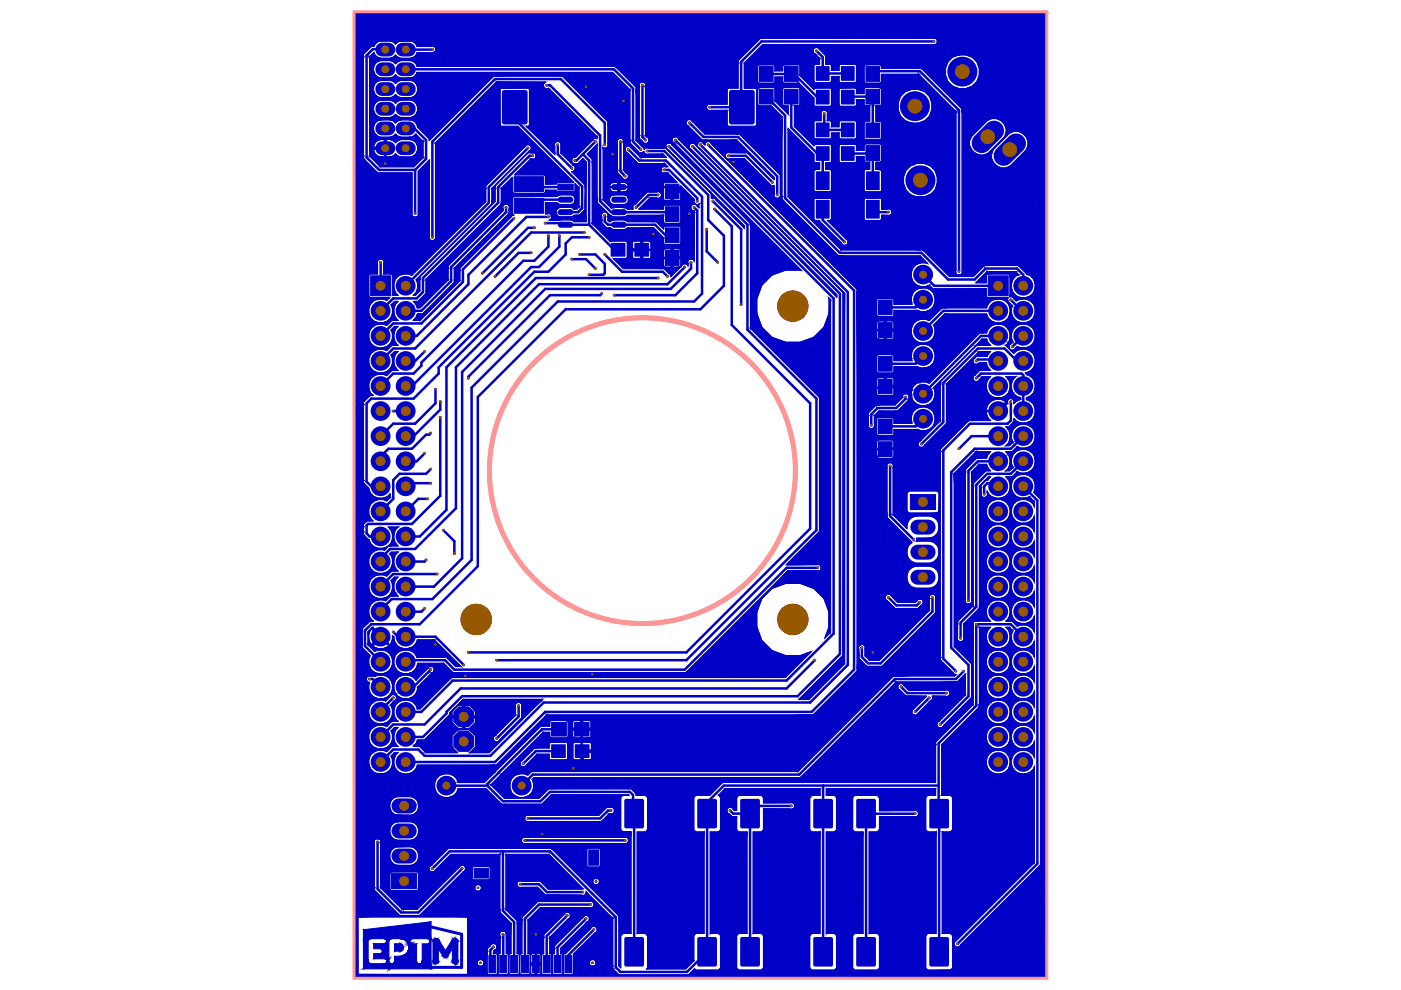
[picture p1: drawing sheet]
<svg xmlns="http://www.w3.org/2000/svg" width="297mm" height="210mm" viewBox="0 0 297 210" stroke-linecap="round" stroke-linejoin="round" font-family="sans-serif">
<g fill="none" stroke="#fff" stroke-width=".53">
<path d="M75.1 2.5h146.9v204.9h-146.9zM77 197.1l1.6 1.9M77 197.1l1.5 2M77 197.1v8.3M77 199.5h1.1M77 199.5l1.1 4.4M78.1 199.5v4.4M78.1 199.4l-1.1 .1M78.1 199.4v.1M78.2 199.2l-1.2 .3M78.3 199.2l-1.3 .3M78.3 199.2l-.2 .2"/>
<path d="M78.5 199.1l-1.5 .4M78.5 199.1l-.2 .1M78.6 199h12.8M78.6 199l-.1 .1M81.5 199l.2 .1zM81.7 199.1l.1 .1M81.8 199.2l.1 .1M81.9 199.8l-.9 2M81.9 199.8l-.9 1.7M81.9 199.8l-.2 .2M81.9 199.3v.1M81.9 199.7v.1"/>
<path d="M81.9 199.4v.3M82.5 199v6.4M82.5 199l.3 .1M82.5 199l.2 .1M82.5 199l.1 .3M82.5 199v.4M82.5 199l-.6 .8M82.5 199l-1.5 2.8M82.5 199l-.6 .7M82.5 199l-.6 .4M82.5 199l-.6 .3M82.5 199l-.7 .2"/>
<path d="M82.5 199l-.8 .1M82.5 199.4v.1zM82.6 199.3l-.1 .1M82.7 199.1l-.1 .2M82.8 199.1h-.1M83 199l-.2 .1M84.8 199l.4 .1M85.2 199.1l.3 .1M85.5 199.2l.3 .1M85.8 199.3l.3 .2M86.1 199.5l.2 .2M86.3 199.7h.6"/>
<path d="M86.3 199.7l.1 .2M86.4 199.9l.1 .2M86.9 199.7l.1 .2M86.9 199.7l-.5 .2M86.9 199.4v.3M86.9 199.4l-.6 .3M87 199.9l.1 .1M87 199.9l-.5 .2M87 199.9h-.6M87 199.3l-.1 .1M87 199.3l-.7 .4M87 199.3l-.9 .2"/>
<path d="M87.1 200l.1 .1M87.1 200l-.5 .3M87.1 200l-.6 .1M87.1 199.2l-.1 .1M87.1 199.2l-1 .3M87.1 199.1v.1M87.1 199.1l-1 .4M87.3 199l-.2 .1M87.3 199l-1.2 .5M87.3 199l-1.5 .3M87.3 199l-1.8 .2M87.3 199l-2.1 .1"/>
<path d="M90.7 199l.2 .1M90.9 199.1l.2 .2M91 199.9l-1.5 3.9M91 199.9v.1M91.1 199.9l.3 5.5M91.1 199.9l-1.6 4.1M91.1 199.9h-.1M91.1 199.8v.1M91.1 199.3v.1M91.1 199.7v.1M91.1 199.4v.3M91.4 195.4v10"/>
<path d="M91.4 199l-.3 .9M91.4 199l-.3 .8M91.4 199l-.3 .7M91.4 199l-.3 .4M91.4 199l-.3 .3M91.4 199l-.5 .1M91.4 195.4l-12.8 3.6M91.4 195.4l-14.4 1.7M91.8 199.5l1.1 1.7M91.8 199.5v4.4M91.9 199.3l-.1 .2M92 199.1l-.2 .4"/>
<path d="M92 199.1l-.1 .2M92.6 199l.5 .3M92.6 199l-.8 .5M92.6 199l-.6 .1M92.6 199l.3 .1M92.9 199.1l.2 .2M93.1 199.3l-.2 1.9M93.1 199.3l-1.3 .2M93.1 199.3l1.3 2.3M95.9 199.3v1.9M95.9 199.3l-1.5 2.3M95.9 199.3l1.2 .2"/>
<path d="M96.1 199.1l-.2 .2M96.2 199l.9 .5M96.2 199l-.3 .3M96.2 199l.7 .1M96.2 199h.4M96.2 199l-.1 .1M96.6 199l.3 .1M96.9 199.1l.2 .4M97.1 199.5l-1.2 1.7M97.1 199.5v4.4M77 204.3h4.6M77 205.4h14.4"/>
<path d="M78.1 203.9l-1.1 .4M78.1 203.9v.1M78.1 204l-1.1 .3M78.1 204l.2 .2M78.3 204.2l-1.3 .1M78.3 204.2l.1 .1M78.4 204.3h-1.4M78.4 204.3h.2M79.2 200.1h2.4M79.2 203.3h3.3M79.2 200.1l1.5 1M79.2 200.1v1h1.5"/>
<path d="M80.6 202.2l-1.4 1.1M80.6 202.2h-1.4v1.1M80.7 201.1l.1 .1M80.8 202.1l1.7 1.2M80.8 202.1l-1.6 1.2M80.8 202.1l-.2 .1M80.8 201.2l.1 .1M80.9 202.1l1.6 1.2M80.9 202.1h-.1M80.9 201.3l.1 .1M81 201.4v.1M81 201.8l1.5 1.5"/>
<path d="M81 201.5v.3M81 201.8l-.1 .3M81.6 200.1l-.6 1.3M81.6 200.1l-.7 1.2M81.6 200.1l-.8 1.1M81.6 200.1l-.9 1M81.6 204.3l-4.6 1.1M81.6 204.3l.9 1.1M81.6 203.3h.2M81.7 200l-.7 1.5M81.7 200l-.7 1.4M81.7 200l-.1 .1"/>
<path d="M81.8 203.3l.1 .2M81.8 204.2l.7 1.2M81.8 204.2l-.2 .1M81.9 204.1l.6 1.3M81.9 204.1l-.1 .1M81.9 203.5l.1 .2M82 204l.5 1.4M82 204l-.1 .1M82 203.9v.1M82 203.7v.2M82.5 203.9v.2zM82.5 203.3l-.5 .7"/>
<path d="M82.5 203.3l-.5 .6M82.5 203.3l-.5 .4M82.5 203.3l-.6 .2M82.5 203.3h-.7M82.5 204.1l.1 .1M82.5 204.1v1.3M82.6 204.2l.2 .1M82.6 204.2l-.1 1.2M82.8 204.3h.1M82.8 204.3l-.3 1.1M82.9 204.3h.3M82.9 204.3l-.4 1.1"/>
<path d="M83.2 204.3l-.7 1.1M83.4 204.3l-.9 1.1M83.4 204.3h-.2M83.5 204.2l-1 1.2M83.5 204.2l-.1 .1M83.6 204l-1.1 1.4M83.6 204l-.1 .2M83.7 203.9l-.1 .1M83.7 201.7h1.2M84.8 200.1h-1.1v1.6M84.8 200.1l.1 1.6M84.8 200.1l-1.1 1.6"/>
<path d="M84.8 200.1l.6 1M84.8 200.1l.5 .2M84.9 202.7l-1.3 1.3M84.9 202.7l-1.2 1.2M84.9 202.7h-1.2v1.2M85.1 202.7l-1.5 1.3M85.1 202.7h-.2M85.2 201.5l-.3 .2M85.3 200.3l.1 .8M85.3 200.3l.1 .3M85.4 201.3l-.2 .2M85.4 202.6l-1.8 1.4"/>
<path d="M85.4 202.6l-.3 .1M85.4 201.1l-.5 .6M85.4 201.1l-.2 .4M85.4 200.6v.5M85.4 201.1v.2M85.7 202.5l-2.1 1.5M85.7 202.5l-.3 .1M85.9 202.4l2.8 1.9M85.9 202.4l-3.4 3M85.9 202.4l-2.3 1.6M85.9 202.4l2.7 1.8M85.9 202.4l2.6 1.7"/>
<path d="M85.9 202.4l2.5 1.6M85.9 202.4l2.4 1.4M85.9 202.4l-.2 .1M86.1 202.2l2.2 1.6M86.1 202.2l-.2 .2M86.2 202.1l2.1 1.7M86.2 202.1l-.1 .1M86.3 202l2 1.8M86.3 202l-.1 .1M86.5 201.7l-.2 .3M86.5 200.1l.1 .2M86.6 200.3v.2"/>
<path d="M86.6 201.3l-.1 .4M86.6 200.5l.1 .2M86.7 201l-.1 .3M86.7 200.7v.3M87.2 200.1h.2M87.2 200.1l-.6 .4M87.2 200.1l-.6 .2M87.4 200.1h.9M87.4 200.1l-1.1 1.9M87.4 200.1l-.9 1.6M87.4 200.1l-.8 1.2M87.4 200.1l-.7 .9"/>
<path d="M87.4 200.1l-.7 .6M87.4 200.1l-.8 .4M88.3 203.8l.1 .2M88.3 200.1v3.7M88.3 200.1l-2 1.9M88.4 204l.1 .1M88.5 204.1l.1 .1M88.6 204.2l.1 .1M88.7 204.3l-6.2 1.1M88.7 204.3l2.7 1.1M88.7 204.3h.1M88.8 204.3h.2"/>
<path d="M88.8 204.3l2.6 1.1M89 204.3l2.4 1.1M89.2 204.3l2.2 1.1M89.2 204.3h-.2M89.3 204.2l2.1 1.2M89.3 204.2l-.1 .1M89.4 204.1l2 1.3M89.4 204.1l-.1 .1M89.5 204l1.9 1.4M89.5 204l-.1 .1M89.5 203.8v.2M90.7 200.1l-1.2 3.7"/>
<path d="M90.7 200.1h-1.2v3.7M91 200l-1.5 3.8M91 200l-.3 .1M91.8 203.9h1.1M91.8 203.9l.3 .4M92.1 204.3h.4M92.1 204.3h.2M92.3 204.3h.2M92.7 204.3h-.6M92.7 204.3h-.2M92.9 204l-.2 .3M92.9 201.2l-1.1 2.7"/>
<path d="M92.9 201.2v2.7M92.9 201.2l1.5 .4M92.9 201.2l2 1.6M92.9 201.2l1.1 1.6M92.9 203.9l-.8 .4M92.9 203.9l-.2 .4M92.9 203.9v.1M94 202.8l.6 .2M94 202.8l.3 .2M94.3 203h.3M94.4 201.6l.5 1.2M94.8 202.8l-.2 .2"/>
<path d="M94.9 202.8h-.9M94.9 202.8l-.3 .2M94.9 202.8h-.1M95.9 201.2l-1 1.6M95.9 201.2l-1.5 .4M95.9 201.2l1.2 2.7M95.9 201.2v2.7M95.9 203.9h1.2M95.9 203.9l.7 .4M95.9 203.9l.3 .4M95.9 203.9l.1 .2M96 204.1l.2 .2"/>
<path d="M96.2 204.3h.4M96.2 204.3h.2M96.4 204.3h.2M96.9 204.2l-.3 .1M97 204.1l-.1 .1M97.1 203.9l-.5 .4M97.1 203.9l-.2 .3M97.1 203.9l-.1 .2"/>
<circle cx="136.2" cy="99.8" r="32.4"/>
</g>
<g fill="#fff" stroke="#fff" stroke-width=".21">
<path d="M76 194.5h23v12h-23z"/>
<path d="M91.8 199.5l1.1 1.7-1.1 2.7z"/>
<path d="M92.9 201.2v2.7h-1.1z"/>
<path d="M91.8 199.5l1.3-.2-.2 1.9z"/>
<path d="M93.1 199.3l1.3 2.3-1.5-.4z"/>
<path d="M92.9 201.2l1.5 .4 .5 1.2z"/>
<path d="M94.4 201.6l1.5-.4-1 1.6z"/>
<path d="M95.9 199.3v1.9l-1.5 .4z"/>
<path d="M95.9 199.3l1.2 .2-1.2 1.7z"/>
<path d="M97.1 199.5v4.4l-1.2-2.7z"/>
<path d="M95.9 201.2l1.2 2.7h-1.2z"/>
<path d="M92.9 201.2l2 1.6h-.9z"/>
<path d="M91.8 199.5l.8-.5 .5 .3z"/>
<path d="M95.9 199.3l.3-.3 .9 .5z"/>
<path d="M95.9 203.9h1.2l-.5 .4z"/>
<path d="M91.8 203.9h1.1l-.8 .4z"/>
<path d="M96.2 199l.7 .1 .2 .4z"/>
<path d="M92.1 204.3l.8-.4-.2 .4z"/>
<path d="M92 199.1l.6-.1-.8 .5z"/>
<path d="M94 202.8h.9l-.3 .2z"/>
<path d="M95.9 203.9l.7 .4h-.4z"/>
<path d="M97.1 203.9l-.2 .3-.3 .1z"/>
<path d="M96.2 199l.7 .1z"/>
<path d="M92 199.1l.6-.1z"/>
<path d="M92.1 204.3h.6z"/>
<path d="M94 202.8l.6 .2z"/>
<path d="M92.6 199l.5 .3z"/>
<path d="M95.9 203.9l.3 .4z"/>
<path d="M91.8 203.9l.3 .4z"/>
<path d="M96.1 199.1l.1-.1-.3 .3z"/>
<path d="M96.9 199.1l.2 .4z"/>
<path d="M92.9 203.9l-.2 .4z"/>
<path d="M96.2 204.3h.4z"/>
<path d="M92.1 204.3h.4z"/>
<path d="M94.6 203l.3-.2z"/>
<path d="M92 199.1l-.2 .4z"/>
<path d="M97.1 203.9l-.2 .3z"/>
<path d="M94.6 203l.2-.2z"/>
<path d="M92.6 199l.3 .1z"/>
<path d="M96.6 204.3l.3-.1z"/>
<path d="M94 202.8l.3 .2z"/>
<path d="M95.9 199.2l.2-.1-.2 .2z"/>
<path d="M96.6 199l.3 .1z"/>
<path d="M92.9 204l-.2 .3z"/>
<path d="M96 204.1l.2 .2z"/>
<path d="M92 199.1l.2-.1z"/>
<path d="M94.3 203h.3z"/>
<path d="M97.1 203.9l-.1 .2z"/>
<path d="M92 199.1l-.1 .2z"/>
<path d="M92.5 204.3h.2z"/>
<path d="M92.1 204.3h.2z"/>
<path d="M96.2 204.3h.2z"/>
<path d="M82.5 205.4l3.4-3 2.8 1.9z"/>
<path d="M82.5 205.4l6.2-1.1 2.7 1.1z"/>
<path d="M88.7 204.3l2.7 1.1z"/>
<path d="M88.8 204.3l2.6 1.1z"/>
<path d="M89 204.3h.2l2.2 1.1z"/>
<path d="M89.2 204.3l.1-.1 2.1 1.2z"/>
<path d="M89.4 204.1l2 1.3z"/>
<path d="M89.5 204l1.9 1.4-2-1.3z"/>
<path d="M91.1 199.9l.3 5.5-1.9-1.4z"/>
<path d="M91.4 199v6.4l-.3-5.5z"/>
<path d="M83.6 204l2.3-1.6-3.4 3z"/>
<path d="M91.1 199.9l-1.6 4.1z"/>
<path d="M91.1 199.9l-1.6 3.9z"/>
<path d="M91 199.9l-1.5 3.9z"/>
<path d="M90.7 200.1l.3-.1-1.5 3.8z"/>
<path d="M89.5 200.1h1.2l-1.2 3.7z"/>
<path d="M85.9 202.4l2.8 1.9z"/>
<path d="M85.9 202.4l2.7 1.8z"/>
<path d="M85.9 202.4l2.6 1.7z"/>
<path d="M85.9 202.4l2.4 1.4 .1 .2z"/>
<path d="M85.9 202.4l.2-.2 2.2 1.6z"/>
<path d="M83.6 204l2.3-1.6z"/>
<path d="M86.1 202.2l.1-.1 2.1 1.7z"/>
<path d="M86.3 202l2 1.8-2.1-1.7z"/>
<path d="M86.3 202l2-1.9v3.7z"/>
<path d="M87.4 200.1h.9l-2 1.9z"/>
<path d="M83.6 204l2.1-1.5z"/>
<path d="M83.6 204l1.5-1.3 .3-.1z"/>
<path d="M87.4 200.1l-1.1 1.9z"/>
<path d="M87.4 200.1l-.9 1.6z"/>
<path d="M87.4 200.1l-.8 1.4z"/>
<path d="M87.4 200.1l-.8 1.2z"/>
<path d="M86.7 200.7l.7-.6-.7 .9z"/>
<path d="M86.6 200.5l.8-.4-.7 .6z"/>
<path d="M86.6 200.5l.8-.4z"/>
<path d="M86.6 200.3l.6-.2-.6 .4z"/>
<path d="M86.6 200.3l.5-.3 .1 .1z"/>
<path d="M86.5 200.1l.6-.1-.5 .3z"/>
<path d="M86.5 200.1l.5-.2 .1 .1z"/>
<path d="M86.4 199.9h.6l-.5 .2z"/>
<path d="M86.4 199.9l.5-.2 .1 .2z"/>
<path d="M86.3 199.7h.6l-.5 .2z"/>
<path d="M86.3 199.7l.6-.3v.3z"/>
<path d="M86.3 199.7l.7-.4z"/>
<path d="M86.1 199.5l.9-.2-.7 .4z"/>
<path d="M86.1 199.5l1-.3z"/>
<path d="M86.1 199.5l1-.4z"/>
<path d="M86.1 199.5l1.2-.5z"/>
<path d="M85.8 199.3l1.5-.3-1.2 .5z"/>
<path d="M85.5 199.2l1.8-.2-1.5 .3z"/>
<path d="M85.2 199.1l2.1-.1z"/>
<path d="M84.8 199h2.5z"/>
<path d="M84.9 202.7h.2l-1.5 1.3z"/>
<path d="M83.7 203.9l1.2-1.2-1.3 1.3z"/>
<path d="M83.6 204l-1.1 1.4z"/>
<path d="M83.7 202.7h1.2l-1.2 1.2z"/>
<path d="M83.4 204.3l.1-.1-1 1.2z"/>
<path d="M83.2 204.3h.2l-.9 1.1z"/>
<path d="M82.9 204.3h.3l-.7 1.1z"/>
<path d="M82.8 204.3h.1l-.4 1.1z"/>
<path d="M82.6 204.2l.2 .1-.3 1.1z"/>
<path d="M82.5 204.1v1.3z"/>
<path d="M82.5 203.9v1.5z"/>
<path d="M91.4 199l-.3 .9z"/>
<path d="M91.4 199l-.3 .8z"/>
<path d="M91.4 199l-.3 .7z"/>
<path d="M91.4 199l-.3 .4z"/>
<path d="M90.9 199.1l.5-.1-.3 .3z"/>
<path d="M90.7 199h.7z"/>
<path d="M82.6 204.2l.2 .1z"/>
<path d="M82.5 203.9v.2z"/>
<path d="M87.1 199.1l.2-.1z"/>
<path d="M84.8 200.1l.1 1.6h-1.2z"/>
<path d="M83.7 200.1h1.1l-1.1 1.6z"/>
<path d="M84.8 200.1l.6 1-.5 .6z"/>
<path d="M84.8 200.1l.5 .2 .1 .8z"/>
<path d="M84.9 201.7l.5-.6-.2 .4z"/>
<path d="M85.3 200.3l.1 .8z"/>
<path d="M84.8 200.1l.5 .2z"/>
<path d="M85.4 201.1l-.2 .4z"/>
<path d="M84.9 201.7l.3-.2z"/>
<path d="M85.4 201.3l-.2 .2z"/>
<path d="M85.3 200.3l.1 .3z"/>
<path d="M82.5 199h.5z"/>
<path d="M82.5 199l.3 .1z"/>
<path d="M82.5 199l.2 .1-.1 .2z"/>
<path d="M82.5 199v.4z"/>
<path d="M82.5 199v.5z"/>
<path d="M82.7 199.1l-.1 .2z"/>
<path d="M82.5 199.4v.1z"/>
<path d="M77 197.1l14.4-1.7-12.8 3.6z"/>
<path d="M78.6 199l12.8-3.6v3.6z"/>
<path d="M77 197.1l1.6 1.9-.1 .1z"/>
<path d="M77 197.1l1.5 2-1.5 .4z"/>
<path d="M77 199.5l1.5-.4z"/>
<path d="M77 199.5l1.3-.3z"/>
<path d="M77 199.5l1.2-.3z"/>
<path d="M77 199.5l1.1-.1v.1z"/>
<path d="M82.5 199l-1.5 2.8 .9-2z"/>
<path d="M82.5 199v4.3l-1.5-1.5z"/>
<path d="M81.9 199.8l-.9 2v-.3z"/>
<path d="M81 201.8l1.5 1.5-1.6-1.2z"/>
<path d="M80.8 202.1l1.7 1.2z"/>
<path d="M79.2 203.3l1.6-1.2 1.7 1.2z"/>
<path d="M79.2 203.3l1.6-1.2z"/>
<path d="M81.9 199.8l-.9 1.7z"/>
<path d="M81.7 200l-.7 1.5z"/>
<path d="M81.6 200.1l.1-.1-.7 1.4z"/>
<path d="M81.6 200.1l-.6 1.3-.1-.1z"/>
<path d="M81.6 200.1l-.7 1.2-.1-.1z"/>
<path d="M81.6 200.1l-.8 1.1z"/>
<path d="M81.6 200.1l-.9 1z"/>
<path d="M79.2 200.1h2.4l-.9 1z"/>
<path d="M79.2 200.1l1.5 1h-1.5z"/>
<path d="M79.2 202.2h1.4l-1.4 1.1z"/>
<path d="M82.5 199l-.6 .8z"/>
<path d="M81.9 199.4l.6-.4-.6 .7z"/>
<path d="M81.9 199.3l.6-.3-.6 .4z"/>
<path d="M81.8 199.2l.7-.2-.6 .3z"/>
<path d="M81.7 199.1l.8-.1z"/>
<path d="M81.5 199h1z"/>
<path d="M81.5 199l.2 .1z"/>
<path d="M77 199.5h1.1v4.4z"/>
<path d="M77 199.5l1.1 4.4-1.1 .4z"/>
<path d="M77 204.3l1.1-.4v.1z"/>
<path d="M77 204.3l1.1-.3 .2 .2z"/>
<path d="M77 204.3h1.4z"/>
<path d="M77 204.3h1.6z"/>
<path d="M78.1 204l.2 .2z"/>
<path d="M77 204.3h4.6l-4.6 1.1z"/>
<path d="M77 205.4l4.6-1.1 .9 1.1z"/>
<path d="M81.6 204.3l.2-.1 .7 1.2z"/>
<path d="M81.8 204.2l.1-.1 .6 1.3z"/>
<path d="M82 204l.5 1.4-.6-1.3z"/>
<path d="M82.5 203.3v2.1l-.5-1.4z"/>
<path d="M82.5 203.3l-.5 .7z"/>
<path d="M82 203.7l.5-.4-.5 .6z"/>
<path d="M81.9 203.5l.6-.2-.5 .4z"/>
<path d="M81.8 203.3h.7l-.6 .2z"/>
<path d="M81.6 203.3h.9z"/>
<path d="M81.9 203.5l.1 .2z"/>
</g>
<path d="M91.4 196.5l6.5 1.6v7h-6.6" fill="none" stroke="#fff" stroke-width="1.9"/>
<g fill="#fff">
<path d="M193.1 120.8l.5-.4 .7-.2h2.4a2.22 2.22 0 0 1 2.3 2.2 2.22 2.22 0 0 1-2.3 2.2h-2.1a2.21 2.21 0 0 1-2-1.4 2.21 2.21 0 0 1 .5-2.4z" fill-rule="evenodd"/>
<path d="M193.1 115.5l.5-.4 .7-.2h2.4a2.22 2.22 0 0 1 2.3 2.2 2.22 2.22 0 0 1-2.3 2.2h-2.1a2.21 2.21 0 0 1-2-1.4 2.21 2.21 0 0 1 .5-2.4z" fill-rule="evenodd"/>
<path d="M193.1 110.2l.5-.4 .7-.2 2.4-.1a2.22 2.22 0 0 1 2.3 2.3 2.22 2.22 0 0 1-2.3 2.2h-2.1a2.21 2.21 0 0 1-2-1.4 2.21 2.21 0 0 1 .5-2.4z" fill-rule="evenodd"/>
</g>
<path d="M192.4 104.2h6.6v4.5h-6.6z" fill="#fff" stroke="#fff" stroke-width=".21"/>
<g fill="#fff">
<path d="M181.1 198.1l4.8-.1 .3 .3 .2 6.8-.3 .4-4.7 .1-.4-.3-.1-6.8z" fill-rule="evenodd"/>
<path d="M181.1 168.8l4.8-.1 .3 .3 .2 6.8-.3 .4-4.7 .1-.4-.3-.1-6.8z" fill-rule="evenodd"/>
<path d="M196.6 168.9l.2-.2h4.6l.3 .3 .1 6.8-.2 .4-4.8 .1-.3-.3-.1-6.8z" fill-rule="evenodd"/>
<path d="M196.6 198.2l.2-.2h4.6l.3 .3 .1 6.8-.2 .4-4.8 .1-.3-.3-.1-6.8z" fill-rule="evenodd"/>
<path d="M156.5 198.2l.3-.2h4.5l.3 .3 .2 6.8-.3 .4-4.7 .1-.4-.3-.1-6.8z" fill-rule="evenodd"/>
<path d="M156.5 168.9l.3-.2h4.5l.3 .3 .2 6.8-.3 .4-4.7 .1-.4-.3-.1-6.8z" fill-rule="evenodd"/>
<path d="M172 168.8l4.8-.1 .3 .3 .1 6.8-.2 .4-4.7 .1-.4-.3-.1-6.8z" fill-rule="evenodd"/>
<path d="M172 198.1l4.8-.1 .3 .3 .1 6.8-.2 .4-4.7 .1-.4-.3-.1-6.8z" fill-rule="evenodd"/>
<path d="M131.9 198.2l.3-.2h4.5l.4 .3 .1 6.8-.3 .4-4.7 .1-.4-.3-.1-6.8z" fill-rule="evenodd"/>
<path d="M131.9 168.9l.3-.2h4.5l.4 .3 .1 6.8-.3 .4-4.7 .1-.4-.3-.1-6.8z" fill-rule="evenodd"/>
<path d="M147.4 168.8l4.8-.1 .3 .3 .2 6.8-.3 .4-4.7 .1-.4-.3-.1-6.8z" fill-rule="evenodd"/>
<path d="M147.4 198.1l4.8-.1 .3 .3 .2 6.8-.3 .4-4.7 .1-.4-.3-.1-6.8z" fill-rule="evenodd"/>
<path d="M154.5 19l.3-.2h5l.4 .3 .1 7.1-.3 .4-5.2 .1-.4-.3-.1-7.1z" fill-rule="evenodd"/>
<path d="M106.3 19l.4-.2h4.9l.4 .3 .1 7.1-.2 .4-5.2 .1-.4-.3-.1-7.1z" fill-rule="evenodd"/>
<path d="M79.8 9.3l.5-.3a3.5 3.5 0 0 1 2.1-.2 1.74 1.74 0 0 1 1.7 1.7 1.74 1.74 0 0 1-1.7 1.8 3.5 3.5 0 0 1-2.1-.2 1.73 1.73 0 0 1-.5-2.8z" fill-rule="evenodd"/>
<path d="M79.8 13.5l.5-.4a3.5 3.5 0 0 1 2.1-.1 1.74 1.74 0 0 1 1.7 1.7 1.74 1.74 0 0 1-1.7 1.7 3.5 3.5 0 0 1-2.1-.2 1.73 1.73 0 0 1-.5-2.7z" fill-rule="evenodd"/>
<path d="M79.8 17.7l.5-.4a3.5 3.5 0 0 1 2.1-.2 1.74 1.74 0 0 1 1.7 1.8 1.74 1.74 0 0 1-1.7 1.7 3.5 3.5 0 0 1-2.1-.2 1.73 1.73 0 0 1-.5-2.7z" fill-rule="evenodd"/>
<path d="M79.8 21.8l.5-.3a3.5 3.5 0 0 1 2.1-.2 1.74 1.74 0 0 1 1.7 1.8 1.74 1.74 0 0 1-1.7 1.7 3.5 3.5 0 0 1-2.1-.2 1.73 1.73 0 0 1-.5-2.8z" fill-rule="evenodd"/>
<path d="M79.8 26l.5-.3a3.5 3.5 0 0 1 2.1-.2 1.74 1.74 0 0 1 1.7 1.7 1.74 1.74 0 0 1-1.7 1.8 3.5 3.5 0 0 1-2.1-.2 1.73 1.73 0 0 1-.5-2.8z" fill-rule="evenodd"/>
<path d="M79.8 30.2l.5-.3a3.5 3.5 0 0 1 2.1-.2 1.74 1.74 0 0 1 1.7 1.7 1.74 1.74 0 0 1-1.7 1.8 3.5 3.5 0 0 1-2.1-.2 1.73 1.73 0 0 1-.5-2.8z" fill-rule="evenodd"/>
<path d="M84.1 9.3l.5-.3a3.5 3.5 0 0 1 2.1-.2 1.74 1.74 0 0 1 1.7 1.7 1.74 1.74 0 0 1-1.7 1.8 3.5 3.5 0 0 1-2.1-.2 1.73 1.73 0 0 1-.5-2.8z" fill-rule="evenodd"/>
<path d="M84.1 13.5l.5-.4a3.5 3.5 0 0 1 2.1-.1 1.74 1.74 0 0 1 1.7 1.7 1.74 1.74 0 0 1-1.7 1.7 3.5 3.5 0 0 1-2.1-.2 1.73 1.73 0 0 1-.5-2.7z" fill-rule="evenodd"/>
<path d="M84.1 17.7l.5-.4a3.5 3.5 0 0 1 2.1-.2 1.74 1.74 0 0 1 1.7 1.8 1.74 1.74 0 0 1-1.7 1.7 3.5 3.5 0 0 1-2.1-.2 1.73 1.73 0 0 1-.5-2.7z" fill-rule="evenodd"/>
<path d="M84.1 21.8l.5-.3a3.5 3.5 0 0 1 2.1-.2 1.74 1.74 0 0 1 1.7 1.8 1.74 1.74 0 0 1-1.7 1.7 3.5 3.5 0 0 1-2.1-.2 1.73 1.73 0 0 1-.5-2.8z" fill-rule="evenodd"/>
<path d="M84.1 26l.5-.3a3.5 3.5 0 0 1 2.1-.2 1.74 1.74 0 0 1 1.7 1.7 1.74 1.74 0 0 1-1.7 1.8 3.5 3.5 0 0 1-2.1-.2 1.73 1.73 0 0 1-.5-2.8z" fill-rule="evenodd"/>
<path d="M84.1 30.2l.5-.3a3.5 3.5 0 0 1 2.1-.2 1.74 1.74 0 0 1 1.7 1.7 1.74 1.74 0 0 1-1.7 1.8 3.5 3.5 0 0 1-2.1-.2 1.73 1.73 0 0 1-.5-2.8z" fill-rule="evenodd"/>
</g>
<g fill="#fff">
<circle cx="101" cy="131.3" r="7.5"/>
<circle cx="168.1" cy="131.3" r="7.5"/>
<circle cx="168.1" cy="64.9" r="7.5"/>
</g>
<g fill="#fff" stroke="#fff" stroke-width=".21">
<path d="M97.1 149.6h2.4l1.2 1.2v2.4l-1.2 1.1h-2.4l-1.1-1.1v-2.4z"/>
<path d="M96 156l1.1-1.1h2.4l1.2 1.1v2.4l-1.2 1.2h-2.4l-1.1-1.2z"/>
</g>
<g fill="#fff">
<path d="M83.3 169.6l1-.6h2.4a1.86 1.86 0 0 1 1.9 1.9 1.86 1.86 0 0 1-1.9 1.8h-2.1a1.86 1.86 0 0 1-1.7-1.1 1.86 1.86 0 0 1 .4-2z" fill-rule="evenodd"/>
<path d="M83.3 174.9l1-.6h2.4a1.86 1.86 0 0 1 1.9 1.9 1.86 1.86 0 0 1-1.9 1.9h-2.1a1.86 1.86 0 0 1-1.7-1.2 1.86 1.86 0 0 1 .4-2z" fill-rule="evenodd"/>
<path d="M83.3 180.2l1-.5 2.4-.1a1.86 1.86 0 0 1 1.9 1.9 1.86 1.86 0 0 1-1.9 1.9h-2.1a1.86 1.86 0 0 1-1.7-1.2 1.86 1.86 0 0 1 .4-2z" fill-rule="evenodd"/>
</g>
<g fill="#fff" stroke="#fff" stroke-width=".21">
<path d="M82.8 185h5.8v3.7h-5.8z"/>
<path d="M108.7 37.2h6.8v3.7h-6.8z"/>
<path d="M108.7 41.8h6.8v3.7h-6.8z"/>
</g>
<g fill="#fff">
<path d="M134.3 51.3h3.6v3.4h-3.6z" fill-rule="evenodd"/>
<path d="M129.2 51.3h3.6v3.4h-3.6z" fill-rule="evenodd"/>
</g>
<g fill="#fff" stroke="#fff" stroke-width=".21">
<path d="M140.8 43.6h3.4v3.6h-3.4z"/>
<path d="M140.8 38.8h3.4v3.6h-3.4z"/>
<path d="M140.8 48h3.5v3.7h-3.5z"/>
<path d="M140.8 52.9h3.5v3.6h-3.5z"/>
</g>
<g fill="#fff">
<path d="M129.6 39l.6-.2h2a.89 .89 0 0 1 .9 .9 .89 .89 0 0 1-.9 .9h-2a.9 .9 0 0 1-.8-.6 .9 .9 0 0 1 .2-1z" fill-rule="evenodd"/>
<path d="M129.6 41.7l.6-.3h2a.89 .89 0 0 1 .9 .9 .89 .89 0 0 1-.9 .9h-2a.9 .9 0 0 1-.8-.5 .9 .9 0 0 1 .2-1z" fill-rule="evenodd"/>
<path d="M129.6 44.3l.6-.2h2a.89 .89 0 0 1 .9 .9 .89 .89 0 0 1-.9 .9h-2a.9 .9 0 0 1-.8-.6 .9 .9 0 0 1 .2-1z" fill-rule="evenodd"/>
<path d="M129.6 47l.6-.2h2a.89 .89 0 0 1 .9 .8 .89 .89 0 0 1-.9 .9h-2a.9 .9 0 0 1-.8-.5 .9 .9 0 0 1 .2-1z" fill-rule="evenodd"/>
<path d="M118.3 47l.6-.2h2a.89 .89 0 0 1 .9 .8 .89 .89 0 0 1-.9 .9h-2a.9 .9 0 0 1-.8-.5 .9 .9 0 0 1 .2-1z" fill-rule="evenodd"/>
<path d="M118.3 44.3l.6-.2h2a.89 .89 0 0 1 .9 .9 .89 .89 0 0 1-.9 .9h-2a.9 .9 0 0 1-.8-.6 .9 .9 0 0 1 .2-1z" fill-rule="evenodd"/>
<path d="M118.3 41.7l.6-.3h2a.89 .89 0 0 1 .9 .9 .89 .89 0 0 1-.9 .9h-2a.9 .9 0 0 1-.8-.5 .9 .9 0 0 1 .2-1z" fill-rule="evenodd"/>
</g>
<path d="M118 38.8h3.8v1.8h-3.8z" fill="#fff" stroke="#fff" stroke-width=".21"/>
<g fill="#fff">
<circle cx="86" cy="129.7" r="2.37"/>
<circle cx="80.7" cy="129.7" r="2.37"/>
<circle cx="86" cy="124.4" r="2.37"/>
<circle cx="80.7" cy="124.4" r="2.37"/>
<circle cx="86" cy="119" r="2.37"/>
<circle cx="80.7" cy="119" r="2.37"/>
<circle cx="86" cy="113.7" r="2.37"/>
<circle cx="80.7" cy="113.7" r="2.37"/>
<circle cx="86" cy="108.4" r="2.37"/>
<circle cx="80.7" cy="108.4" r="2.37"/>
<circle cx="86" cy="103.1" r="2.37"/>
<circle cx="80.7" cy="103.1" r="2.37"/>
<circle cx="86" cy="97.8" r="2.37"/>
<circle cx="80.7" cy="97.8" r="2.37"/>
<circle cx="86" cy="92.5" r="2.37"/>
<circle cx="80.7" cy="92.5" r="2.37"/>
<circle cx="86" cy="161.6" r="2.37"/>
<circle cx="80.7" cy="161.6" r="2.37"/>
<circle cx="86" cy="156.2" r="2.37"/>
<circle cx="80.7" cy="156.2" r="2.37"/>
<circle cx="86" cy="150.9" r="2.37"/>
<circle cx="80.7" cy="150.9" r="2.37"/>
<circle cx="86" cy="145.6" r="2.37"/>
<circle cx="80.7" cy="145.6" r="2.37"/>
<circle cx="86" cy="140.3" r="2.37"/>
<circle cx="80.7" cy="140.3" r="2.37"/>
<circle cx="86" cy="135" r="2.37"/>
<circle cx="80.7" cy="135" r="2.37"/>
<circle cx="86" cy="87.2" r="2.37"/>
<circle cx="80.7" cy="87.2" r="2.37"/>
<circle cx="86" cy="81.8" r="2.37"/>
<circle cx="80.7" cy="81.8" r="2.37"/>
<circle cx="86" cy="76.5" r="2.37"/>
<circle cx="80.7" cy="76.5" r="2.37"/>
<circle cx="86" cy="71.2" r="2.37"/>
<circle cx="80.7" cy="71.2" r="2.37"/>
<circle cx="86" cy="65.9" r="2.37"/>
<circle cx="80.7" cy="65.9" r="2.37"/>
<circle cx="86" cy="60.6" r="2.37"/>
</g>
<path d="M78.3 58.2h4.8v4.8h-4.8z" fill="#fff" stroke="#fff" stroke-width=".21"/>
<g fill="#fff">
<path d="M121.6 157.6h3.6v3.4h-3.6z" fill-rule="evenodd"/>
<path d="M116.6 157.6h3.6v3.4h-3.6z" fill-rule="evenodd"/>
</g>
<path d="M124.5 179.9h2.7v3.8h-2.7z" fill="#fff" stroke="#fff" stroke-width=".21"/>
<circle cx="126.4" cy="186.9" r=".57" fill="#fff"/>
<path d="M100.3 183.8h3.5v2.6h-3.5z" fill="#fff" stroke="#fff" stroke-width=".21"/>
<g fill="#fff">
<circle cx="101.3" cy="188.2" r=".57"/>
<circle cx="125.6" cy="204.1" r=".57"/>
<circle cx="101.9" cy="204.1" r=".57"/>
</g>
<g fill="#fff" stroke="#fff" stroke-width=".21">
<path d="M119.5 202.3h2v4.2h-2z"/>
<path d="M117.2 202.3h2v4.2h-2z"/>
<path d="M114.9 202.3h2v4.2h-2z"/>
<path d="M103.4 202.3h2v4.2h-2z"/>
<path d="M105.7 202.3h2v4.2h-2z"/>
<path d="M108 202.3h2v4.2h-2z"/>
<path d="M110.3 202.3h2v4.2h-2z"/>
<path d="M112.6 202.3h2v4.2h-2z"/>
</g>
<g fill="#fff">
<path d="M172.7 42.1h3.4v4.5h-3.4z" fill-rule="evenodd"/>
<path d="M172.7 36.1h3.4v4.4h-3.4z" fill-rule="evenodd"/>
<path d="M183.4 42.1h3.4v4.5h-3.4z" fill-rule="evenodd"/>
<path d="M183.4 36.1h3.4v4.4h-3.4z" fill-rule="evenodd"/>
</g>
<g fill="#fff" stroke="#fff" stroke-width=".21">
<path d="M160.8 13.8h3.4v3.7h-3.4z"/>
<path d="M160.8 18.6h3.4v3.7h-3.4z"/>
<path d="M166.1 18.6h3.4v3.7h-3.4z"/>
<path d="M166.1 13.8h3.4v3.7h-3.4z"/>
<path d="M183.3 30.6h3.5v3.7h-3.5z"/>
<path d="M183.3 25.8h3.5v3.7h-3.5z"/>
<path d="M183.3 18.6h3.5v3.7h-3.5z"/>
<path d="M183.3 13.8h3.5v3.7h-3.5z"/>
</g>
<g fill="#fff">
<path d="M178.1 18.8h3.3v3.6h-3.3z" fill-rule="evenodd"/>
<path d="M178.1 13.8h3.3v3.6h-3.3z" fill-rule="evenodd"/>
<path d="M172.7 13.8h3.4v3.6h-3.4z" fill-rule="evenodd"/>
<path d="M172.7 18.8h3.4v3.6h-3.4z" fill-rule="evenodd"/>
<path d="M172.7 25.7h3.4v3.6h-3.4z" fill-rule="evenodd"/>
<path d="M172.7 30.8h3.4v3.6h-3.4z" fill-rule="evenodd"/>
<path d="M178.1 30.8h3.3v3.6h-3.3z" fill-rule="evenodd"/>
<path d="M178.1 25.7h3.3v3.6h-3.3z" fill-rule="evenodd"/>
</g>
<g fill="#fff" stroke="#fff" stroke-width=".21">
<path d="M121.5 152.9h3.7v3.4h-3.7z"/>
<path d="M116.7 152.9h3.7v3.4h-3.7z"/>
</g>
<g fill="#fff">
<circle cx="94.6" cy="166.6" r="2.37"/>
<circle cx="110.6" cy="166.6" r="2.37"/>
<circle cx="194" cy="22.5" r="3.4"/>
<circle cx="195.1" cy="38.2" r="3.4"/>
<circle cx="204" cy="15.2" r="3.4"/>
</g>
<g fill="#fff">
<path d="M206.4 28.6l2.7-2.6a2.39 2.39 0 0 1 3.3 0 2.39 2.39 0 0 1 0 3.4l-2.6 2.6a2.39 2.39 0 0 1-3.4 0 2.39 2.39 0 0 1 0-3.4z" fill-rule="evenodd"/>
<path d="M211.1 31.3l2.6-2.6a2.39 2.39 0 0 1 3.4 0 2.39 2.39 0 0 1 0 3.4l-2.6 2.6a2.39 2.39 0 0 1-3.4 0 2.39 2.39 0 0 1 0-3.4z" fill-rule="evenodd"/>
</g>
<g fill="#fff" stroke="#fff" stroke-width=".21">
<path d="M186 68.1h3.4v3.7h-3.4z"/>
<path d="M186 63.3h3.4v3.7h-3.4z"/>
<path d="M186 80.1h3.4v3.7h-3.4z"/>
<path d="M186 75.3h3.4v3.7h-3.4z"/>
<path d="M186 93.4h3.4v3.7h-3.4z"/>
<path d="M186 88.6h3.4v3.6h-3.4z"/>
</g>
<g fill="#fff">
<circle cx="195.7" cy="58.2" r="2.37"/>
<circle cx="195.7" cy="63.5" r="2.37"/>
<circle cx="195.7" cy="70.2" r="2.37"/>
<circle cx="195.7" cy="75.5" r="2.37"/>
<circle cx="195.7" cy="83.5" r="2.37"/>
<circle cx="195.7" cy="88.8" r="2.37"/>
<circle cx="216.9" cy="129.7" r="2.37"/>
<circle cx="211.6" cy="129.7" r="2.37"/>
<circle cx="216.9" cy="124.4" r="2.37"/>
<circle cx="211.6" cy="124.4" r="2.37"/>
<circle cx="216.9" cy="119" r="2.37"/>
<circle cx="211.6" cy="119" r="2.37"/>
<circle cx="216.9" cy="113.7" r="2.37"/>
<circle cx="211.6" cy="113.7" r="2.37"/>
<circle cx="216.9" cy="108.4" r="2.37"/>
<circle cx="211.6" cy="108.4" r="2.37"/>
<circle cx="216.9" cy="103.1" r="2.37"/>
<circle cx="211.6" cy="103.1" r="2.37"/>
<circle cx="216.9" cy="97.8" r="2.37"/>
<circle cx="211.6" cy="97.8" r="2.37"/>
<circle cx="216.9" cy="92.5" r="2.37"/>
<circle cx="211.6" cy="92.5" r="2.37"/>
<circle cx="216.9" cy="161.6" r="2.37"/>
<circle cx="211.6" cy="161.6" r="2.37"/>
<circle cx="216.9" cy="156.2" r="2.37"/>
<circle cx="211.6" cy="156.2" r="2.37"/>
<circle cx="216.9" cy="150.9" r="2.37"/>
<circle cx="211.6" cy="150.9" r="2.37"/>
<circle cx="216.9" cy="145.6" r="2.37"/>
<circle cx="211.6" cy="145.6" r="2.37"/>
<circle cx="216.9" cy="140.3" r="2.37"/>
<circle cx="211.6" cy="140.3" r="2.37"/>
<circle cx="216.9" cy="135" r="2.37"/>
<circle cx="211.6" cy="135" r="2.37"/>
<circle cx="216.9" cy="87.2" r="2.37"/>
<circle cx="211.6" cy="87.2" r="2.37"/>
<circle cx="216.9" cy="81.8" r="2.37"/>
<circle cx="211.6" cy="81.8" r="2.37"/>
<circle cx="216.9" cy="76.5" r="2.37"/>
<circle cx="211.6" cy="76.5" r="2.37"/>
<circle cx="216.9" cy="71.2" r="2.37"/>
<circle cx="211.6" cy="71.2" r="2.37"/>
<circle cx="216.9" cy="65.9" r="2.37"/>
<circle cx="211.6" cy="65.9" r="2.37"/>
<circle cx="216.9" cy="60.6" r="2.37"/>
</g>
<path d="M209.3 58.2h4.7v4.8h-4.7z" fill="#fff" stroke="#fff" stroke-width=".21"/>
<circle cx="193.7" cy="114.4" r=".57" fill="#fff"/>
<path d="M188.7 98.8v10.6l5 5" fill="none" stroke="#fff" stroke-width="1.1"/>
<circle cx="188.7" cy="98.8" r=".57" fill="#fff"/>
<path d="M195.7 58.2l2.4 2.4h13.5" fill="none" stroke="#fff" stroke-width="1.1"/>
<circle cx="182.7" cy="137.3" r=".57" fill="#fff"/>
<path d="M182.7 137.3v2l1.4 1.4h2.6" fill="none" stroke="#fff" stroke-width="1.1"/>
<circle cx="197.7" cy="126.7" r=".57" fill="#fff"/>
<path d="M197.7 126.7v3l-11 11" fill="none" stroke="#fff" stroke-width="1.1"/>
<circle cx="184.7" cy="90.2" r=".57" fill="#fff"/>
<path d="M192 84.2v.3l-2 2h-3.9l-1.4 1.3v2.4" fill="none" stroke="#fff" stroke-width="1.1"/>
<circle cx="192" cy="84.2" r=".57" fill="#fff"/>
<path d="M211.6 65.9h-11.6l-4.3 4.3" fill="none" stroke="#fff" stroke-width="1.1"/>
<circle cx="195" cy="127.7" r=".57" fill="#fff"/>
<path d="M188.4 126.7l1.6 1.7h4.4l.6-.7" fill="none" stroke="#fff" stroke-width="1.1"/>
<circle cx="188.4" cy="126.7" r=".57" fill="#fff"/>
<path d="M91.7 10.4v.1M131.2 45h10.9l.4 .4M211.6 71.2h-3.6l-12.3 12.3" fill="none" stroke="#fff" stroke-width="1.1"/>
<g fill="#fff">
<circle cx="91.7" cy="10.4" r=".57"/>
<circle cx="115.9" cy="18.1" r=".57"/>
</g>
<path d="M86 10.5h5.7M115.9 18.1h.7l10.6 10.6v14l2.4 2.3h1.6" fill="none" stroke="#fff" stroke-width="1.1"/>
<circle cx="197" cy="147.9" r=".57" fill="#fff"/>
<path d="M197 148l-3 2.9" fill="none" stroke="#fff" stroke-width="1.1"/>
<circle cx="194" cy="150.9" r=".57" fill="#fff"/>
<path d="M183.6 172.5h10.4" fill="none" stroke="#fff" stroke-width="1.1"/>
<circle cx="132.5" cy="178.2" r=".57" fill="#fff"/>
<path d="M111.3 178.2h21.2" fill="none" stroke="#fff" stroke-width="1.1"/>
<circle cx="111.3" cy="178.2" r=".57" fill="#fff"/>
<path d="M211.6 97.8h-4.3l-2 2v27.6" fill="none" stroke="#fff" stroke-width="1.1"/>
<g fill="#fff">
<circle cx="205.3" cy="127.3" r=".57"/>
<circle cx="194" cy="172.5" r=".57"/>
</g>
<path d="M183.6 172.5v29.3" fill="none" stroke="#fff" stroke-width="1.1"/>
<circle cx="80" cy="178.5" r=".57" fill="#fff"/>
<path d="M154.8 171.9l.6 .6h3.6" fill="none" stroke="#fff" stroke-width="1.1"/>
<g fill="#fff">
<circle cx="154.8" cy="171.9" r=".57"/>
<circle cx="129.5" cy="171.9" r=".57"/>
</g>
<path d="M129.6 171.9h-.7l-1.7 1.6h-15.2" fill="none" stroke="#fff" stroke-width="1.1"/>
<g fill="#fff">
<circle cx="111.9" cy="173.5" r=".57"/>
<circle cx="98" cy="184.2" r=".57"/>
</g>
<path d="M211.6 92.5h-5.6l-2.7 2.6M80.1 178.5v10l4.9 5h3.7l9.3-9.3" fill="none" stroke="#fff" stroke-width="1.1"/>
<g fill="#fff">
<circle cx="203.3" cy="95.1" r=".57"/>
<circle cx="167.7" cy="170.9" r=".57"/>
</g>
<path d="M128.2 45.7v1.3l.7 .6h2.3M118.5 154.6h-3.6l-9.3 9.3M94.7 166.6h8.6M103.3 166.6l3.3 3.3h8l2-2h16.9l.7 .7v3.7l.3 .2v29.3M105.6 163.9h.1M105.7 163.9l-2.4 2.3v.4M167.8 170.9h-7.1l-1.7 1.6v29.3" fill="none" stroke="#fff" stroke-width="1.1"/>
<g fill="#fff">
<circle cx="128.2" cy="45.6" r=".57"/>
<circle cx="135.8" cy="31.7" r=".57"/>
</g>
<path d="M86 14.7h44.2l4 4.1v11.2l1.7 1.7M109.1 22.7v2.6l14.3 14.2v4.7l-.8 .8h-2.7M112.1 39h.8l.7 .7h6.3M133.2 31.7l2.4 2.3h5.6l7.6 7.7v20.6l-1.6 1.6h-28.9l-18.3 18.3v36.5l-8.3 8.3h-8.7l-2.3 2.3v.4M119.9 42.3h-6.4l-1.4 1.3M131.2 47.6h7.7l2.2 2.3h1.4" fill="none" stroke="#fff" stroke-width="1.1"/>
<g fill="#fff">
<circle cx="133.2" cy="31.7" r=".57"/>
<circle cx="147.8" cy="42.7" r=".57"/>
</g>
<path d="M140.9 36h1l5.9 6v.7" fill="none" stroke="#fff" stroke-width="1.1"/>
<circle cx="140.8" cy="36" r=".57" fill="#fff"/>
<path d="M151.5 44.3l3.7 3.7v20.9M78.4 144h.6l1.7 1.6" fill="none" stroke="#fff" stroke-width="1.1"/>
<g fill="#fff">
<circle cx="78.4" cy="144" r=".57"/>
<circle cx="99.3" cy="138.3" r=".57"/>
</g>
<path d="M155.2 68.9l16.6 16.6v26.6l-26.3 26.2h-46.2" fill="none" stroke="#fff" stroke-width="1.1"/>
<g fill="#fff">
<circle cx="151.5" cy="44.3" r=".57"/>
<circle cx="137.2" cy="32" r=".57"/>
</g>
<path d="M137.2 32h3.7l9.3 9.3v5.4l3.3 3.3v10.6l-5 5h-28.6l-18.6 18.6v35.9l-12.3 12.3h-10.3l-1.3 1.3v3.3l3.3 3.3" fill="none" stroke="#fff" stroke-width="1.1"/>
<circle cx="136.8" cy="29.7" r=".57" fill="#fff"/>
<path d="M136.2 18.1v10.9l.7 .7" fill="none" stroke="#fff" stroke-width="1.1"/>
<g fill="#fff">
<circle cx="136.2" cy="18.1" r=".57"/>
<circle cx="173.4" cy="120.4" r=".57"/>
</g>
<path d="M143.2 29.7l33.5 33.6v71M173.4 120.4h-6.6l-21.6 21.6h-48.9l-2-2h-7.9l-.4 .3M96 144.3l-6.7 6.6h-3.3" fill="none" stroke="#fff" stroke-width="1.1"/>
<circle cx="143.2" cy="29.7" r=".57" fill="#fff"/>
<path d="M176.7 134.3l-9.9 10h-70.8" fill="none" stroke="#fff" stroke-width="1.1"/>
<circle cx="154.5" cy="33" r=".57" fill="#fff"/>
<path d="M154.5 33h3.6l5.7 5.7" fill="none" stroke="#fff" stroke-width="1.1"/>
<g fill="#fff">
<circle cx="163.8" cy="38.7" r=".57"/>
<circle cx="91.3" cy="142" r=".57"/>
</g>
<path d="M158.5 69.9l14.6 14.6M83.4 148l-2.4 2.3-.3 .6M91.3 142l-3.6 3.6h-1.7" fill="none" stroke="#fff" stroke-width="1.1"/>
<g fill="#fff">
<circle cx="83.4" cy="147.9" r=".57"/>
<circle cx="105.3" cy="140" r=".57"/>
</g>
<path d="M141.9 31l16.6 16.6v22.3M173.1 84.5v27.9l-27.6 27.6h-40.2" fill="none" stroke="#fff" stroke-width="1.1"/>
<circle cx="141.8" cy="31" r=".57" fill="#fff"/>
<path d="M91.3 99.5l-1 1h-5.6l-1.3 1.3v4l-2.7 2.6" fill="none" stroke="#fff" stroke-width="1.1"/>
<circle cx="91.3" cy="99.5" r=".57" fill="#fff"/>
<path d="M86 113.7h3" fill="none" stroke="#fff" stroke-width="1.1"/>
<circle cx="139.5" cy="58.9" r=".57" fill="#fff"/>
<path d="M139.5 58.9h-25.9l-18.9 19v30.2l-5.7 5.6" fill="none" stroke="#fff" stroke-width="1.1"/>
<circle cx="131.5" cy="30" r=".57" fill="#fff"/>
<path d="M131.6 30v6.3l.9 1.1" fill="none" stroke="#fff" stroke-width="1.1"/>
<g fill="#fff">
<circle cx="132.5" cy="37.3" r=".57"/>
<circle cx="93.3" cy="88.5" r=".57"/>
</g>
<path d="M93.3 88.5v16.6l-5.9 6h-9.4l-.3 .3v1.7l.7 .6h2.3" fill="none" stroke="#fff" stroke-width="1.1"/>
<circle cx="130.2" cy="62.6" r=".57" fill="#fff"/>
<path d="M147.2 44l.6 .7v13.2l-4.6 4.7h-13" fill="none" stroke="#fff" stroke-width="1.1"/>
<circle cx="147.2" cy="44" r=".57" fill="#fff"/>
<path d="M90.3 118.7l-.3 .4h-4" fill="none" stroke="#fff" stroke-width="1.1"/>
<circle cx="90.3" cy="118.7" r=".57" fill="#fff"/>
<path d="M145.2 56.6l-3.7 3.7h-27.2l-17.6 17.6v29.9" fill="none" stroke="#fff" stroke-width="1.1"/>
<circle cx="145.2" cy="56.6" r=".57" fill="#fff"/>
<path d="M96.7 107.8l-8.7 8.6h-5.3l-2 2v.7" fill="none" stroke="#fff" stroke-width="1.1"/>
<circle cx="146.5" cy="55.6" r=".57" fill="#fff"/>
<path d="M146.5 55.6v1.3l-4.3 4.4h-26.6l-17.6 17.6v39.5l-6 6h-6" fill="none" stroke="#fff" stroke-width="1.1"/>
<circle cx="149.8" cy="48.6" r=".57" fill="#fff"/>
<path d="M149.8 48.6v4.7l2.4 2.3" fill="none" stroke="#fff" stroke-width="1.1"/>
<g fill="#fff">
<circle cx="152.1" cy="55.6" r=".57"/>
<circle cx="92.6" cy="121.7" r=".57"/>
</g>
<path d="M90 129l-.7 .7h-3.3M92.7 121.7h-9.3l-2.7 2.7" fill="none" stroke="#fff" stroke-width="1.1"/>
<circle cx="90" cy="129" r=".57" fill="#fff"/>
<path d="M172.1 150.9h-56.5l-10.6 10.7h-19" fill="none" stroke="#fff" stroke-width="1.1"/>
<circle cx="150.1" cy="30.7" r=".57" fill="#fff"/>
<path d="M150.2 30.7l30.9 30.9v80.4l-9 8.9M179.7 141l-7.9 7.9h-56.5l-11.3 11.4h-14l-1.3-1.4h-5.3" fill="none" stroke="#fff" stroke-width="1.1"/>
<circle cx="148.5" cy="30.7" r=".57" fill="#fff"/>
<path d="M148.5 30.7l31.2 31.2v79.1M83.4 158.9l-2.7 2.7" fill="none" stroke="#fff" stroke-width="1.1"/>
<circle cx="146.2" cy="26" r=".57" fill="#fff"/>
<path d="M146.2 26.1l3 2.9h7.3l8.3 8.4v3.9" fill="none" stroke="#fff" stroke-width="1.1"/>
<g fill="#fff">
<circle cx="164.8" cy="41.3" r=".57"/>
<circle cx="172.7" cy="140" r=".57"/>
</g>
<path d="M172.8 140l-6 6h-69.1l-7.7 7.6h-6.6l-2.7 2.7M98 147.6l-3.3 3.3v.4l-5 5h-3.7" fill="none" stroke="#fff" stroke-width="1.1"/>
<circle cx="146.8" cy="31" r=".57" fill="#fff"/>
<path d="M146.8 31l31.3 31.3v76.4l-9 8.9h-71.1M116.6 62.6h10.6M91.3 102.4h-4.6l-.7 .7" fill="none" stroke="#fff" stroke-width="1.1"/>
<g fill="#fff">
<circle cx="91.3" cy="102.4" r=".57"/>
<circle cx="99.3" cy="80.2" r=".57"/>
</g>
<path d="M116.6 62.6l-17.3 17.3v.3M127.6 62.3l-.4 .3" fill="none" stroke="#fff" stroke-width="1.1"/>
<g fill="#fff">
<circle cx="127.6" cy="62.2" r=".57"/>
<circle cx="141.5" cy="58.6" r=".57"/>
</g>
<path d="M128.2 54l3.7 3.6h8.6l1 1" fill="none" stroke="#fff" stroke-width="1.1"/>
<circle cx="128.2" cy="53.9" r=".57" fill="#fff"/>
<path d="M124.9 50.3h-3.7l-1.3 1.3v2.4l-3.6 3.6h-3l-20.3 20.3v1.3l-5.3 5.3h-9l-1 1v16.6l1 1h2" fill="none" stroke="#fff" stroke-width="1.1"/>
<g fill="#fff">
<circle cx="124.9" cy="50.3" r=".57"/>
<circle cx="124.9" cy="58.3" r=".57"/>
</g>
<path d="M122.9 54h3.3l2 1.9v2l-.3 .4h-3" fill="none" stroke="#fff" stroke-width="1.1"/>
<g fill="#fff">
<circle cx="122.9" cy="53.9" r=".57"/>
<circle cx="90" cy="96.1" r=".57"/>
</g>
<path d="M90 96.1l-1.7 1.7h-2.3M91.3 91.8l-.3 .4h-.7" fill="none" stroke="#fff" stroke-width="1.1"/>
<circle cx="113.3" cy="48.3" r=".57" fill="#fff"/>
<path d="M113.3 48.3h-1.3l-9.7 9.6" fill="none" stroke="#fff" stroke-width="1.1"/>
<g fill="#fff">
<circle cx="102.3" cy="57.9" r=".57"/>
<circle cx="91.3" cy="91.8" r=".57"/>
</g>
<path d="M90.3 92.2l-2.9 2.9h-5l-1.7 1.7v1" fill="none" stroke="#fff" stroke-width="1.1"/>
<circle cx="121.2" cy="54.9" r=".57" fill="#fff"/>
<path d="M121.2 54.9h3l2 2" fill="none" stroke="#fff" stroke-width="1.1"/>
<g fill="#fff">
<circle cx="126.2" cy="56.9" r=".57"/>
<circle cx="93.3" cy="85.2" r=".57"/>
</g>
<path d="M110 53.6h2.6M93.3 85.2v1.6l-5.6 5.7h-1.7" fill="none" stroke="#fff" stroke-width="1.1"/>
<circle cx="112.6" cy="53.6" r=".57" fill="#fff"/>
<path d="M110 53.6l-5 5" fill="none" stroke="#fff" stroke-width="1.1"/>
<g fill="#fff">
<circle cx="104.9" cy="58.6" r=".57"/>
<circle cx="92.3" cy="82.5" r=".57"/>
</g>
<path d="M116.3 52.3l-3 3h-2.3M89.3 76.9v.6l-1.6 1.7M92.3 82.5v3l-4.3 4.3h-4.6l-2.7 2.7" fill="none" stroke="#fff" stroke-width="1.1"/>
<circle cx="116.2" cy="50" r=".57" fill="#fff"/>
<path d="M111 55.3l-21.7 21.6M116.3 50v2.3M87.7 79.2h-4.3l-2.7 2.7" fill="none" stroke="#fff" stroke-width="1.1"/>
<circle cx="118.6" cy="50" r=".57" fill="#fff"/>
<path d="M118.6 50v2.3l-4.3 4.3h-1.7l-25.2 25.3h-1.4" fill="none" stroke="#fff" stroke-width="1.1"/>
<circle cx="151.1" cy="42.7" r=".57" fill="#fff"/>
<path d="M151.2 42.7l5.9 5.9" fill="none" stroke="#fff" stroke-width="1.1"/>
<circle cx="139.5" cy="41.3" r=".57" fill="#fff"/>
<path d="M157.1 48.6v16" fill="none" stroke="#fff" stroke-width="1.1"/>
<circle cx="157.1" cy="64.6" r=".57" fill="#fff"/>
<path d="M139.5 41.3h-2l-2.6 2.7" fill="none" stroke="#fff" stroke-width="1.1"/>
<g fill="#fff">
<circle cx="134.9" cy="44" r=".57"/>
<circle cx="96.3" cy="117.4" r=".57"/>
</g>
<path d="M94 112.4l2.3 2.3v2.7" fill="none" stroke="#fff" stroke-width="1.1"/>
<g fill="#fff">
<circle cx="94" cy="112.4" r=".57"/>
<circle cx="90.7" cy="105.8" r=".57"/>
</g>
<path d="M90 74.5l-2 2h-2M90.7 105.8h-2l-2.7 2.6" fill="none" stroke="#fff" stroke-width="1.1"/>
<g fill="#fff">
<circle cx="90" cy="74.5" r=".57"/>
<circle cx="91.7" cy="50.3" r=".57"/>
</g>
<path d="M128.2 30.7v-4.6l-9.3-9.3h-13.9l-13.3 13.2v20.3" fill="none" stroke="#fff" stroke-width="1.1"/>
<circle cx="128.2" cy="30.7" r=".57" fill="#fff"/>
<path d="M112.6 49.3h11.3" fill="none" stroke="#fff" stroke-width="1.1"/>
<circle cx="123.9" cy="49.3" r=".57" fill="#fff"/>
<path d="M111.6 46l-12.3 12.3v2l-11 10.9h-2.3M112.6 49.3l-24.6 24.6h-4.6l-2.7 2.6" fill="none" stroke="#fff" stroke-width="1.1"/>
<circle cx="116.2" cy="46" r=".57" fill="#fff"/>
<path d="M98.1 57.1v2.7l-8.8 8.8M111.6 46h4.7" fill="none" stroke="#fff" stroke-width="1.1"/>
<circle cx="108.9" cy="46.3" r=".57" fill="#fff"/>
<path d="M118.3 32.7l2.9 3M107.3 45l-11.6 11.6v3l-6.4 6.3h-3.3M108.9 46.3l-10.8 10.8M89.3 68.6h-5.9l-2.7 2.6" fill="none" stroke="#fff" stroke-width="1.1"/>
<circle cx="118.2" cy="30.7" r=".57" fill="#fff"/>
<path d="M118.3 30.7v2" fill="none" stroke="#fff" stroke-width="1.1"/>
<g fill="#fff">
<circle cx="121.2" cy="35.7" r=".57"/>
<circle cx="107.3" cy="44" r=".57"/>
</g>
<path d="M112.9 33h-.6l-6.7 6.7M89.7 58.9v3l-1.4 1.4M107.3 44v1" fill="none" stroke="#fff" stroke-width="1.1"/>
<circle cx="112.9" cy="33" r=".57" fill="#fff"/>
<path d="M105.6 39.7v3.3l-15.9 15.9M88.3 63.3h-4.9l-2.7 2.6" fill="none" stroke="#fff" stroke-width="1.1"/>
<circle cx="111.9" cy="31.4" r=".57" fill="#fff"/>
<path d="M112 31.4l-8.4 8.3v3.3l-17.6 17.6M80.7 55.6v5" fill="none" stroke="#fff" stroke-width="1.1"/>
<circle cx="80.7" cy="55.6" r=".57" fill="#fff"/>
<path d="M104.6 200.8l-.6 .6v2.6l.4 .4" fill="none" stroke="#fff" stroke-width="1.1"/>
<g fill="#fff">
<circle cx="104.6" cy="200.8" r=".57"/>
<circle cx="203" cy="200.1" r=".57"/>
</g>
<path d="M217 103.1l2.9 3v77.1l-16.9 16.9" fill="none" stroke="#fff" stroke-width="1.1"/>
<circle cx="203.6" cy="135.3" r=".57" fill="#fff"/>
<path d="M217 97.8l-2.7 2.7h-5l-2.3 2.3v25.9l-3.3 3.3v3.3" fill="none" stroke="#fff" stroke-width="1.1"/>
<circle cx="123.6" cy="189.1" r=".57" fill="#fff"/>
<path d="M110.3 187.5h4l1.6 1.6h7.7" fill="none" stroke="#fff" stroke-width="1.1"/>
<circle cx="110.3" cy="187.5" r=".57" fill="#fff"/>
<path d="M106.6 198.1l.1 .1" fill="none" stroke="#fff" stroke-width="1.1"/>
<circle cx="106.6" cy="198.1" r=".57" fill="#fff"/>
<path d="M217 92.5l-2.7 2.6h-7.6l-5 5v37.2l3.6 3.7v6.6l-6 6M106.7 198.2v6.2" fill="none" stroke="#fff" stroke-width="1.1"/>
<g fill="#fff">
<circle cx="199.3" cy="153.6" r=".57"/>
<circle cx="125.2" cy="191.8" r=".57"/>
</g>
<path d="M120.2 194.1l-4.3 4.4v5.9M125.2 191.8h-10.9l-3 3v9.6" fill="none" stroke="#fff" stroke-width="1.1"/>
<g fill="#fff">
<circle cx="120.2" cy="194.1" r=".57"/>
<circle cx="195.3" cy="94.1" r=".57"/>
</g>
<path d="M217 76.5h-1.4l-2.6-2.6h-5.7l-7.3 7.3v8.3l-4.6 4.6M217 71.2l-2.4 2.4" fill="none" stroke="#fff" stroke-width="1.1"/>
<g fill="#fff">
<circle cx="214.6" cy="73.5" r=".57"/>
<circle cx="214.3" cy="85.2" r=".57"/>
</g>
<path d="M214.3 85.2v4l-.7 .6h-7.9l-5.7 5.7v44.2l2.7 2.6" fill="none" stroke="#fff" stroke-width="1.1"/>
<g fill="#fff">
<circle cx="202.7" cy="142.3" r=".57"/>
<circle cx="124.2" cy="194.8" r=".57"/>
</g>
<path d="M214.3 63.6l2.3 2.3h.4M124.2 194.8l-6 6v3.6" fill="none" stroke="#fff" stroke-width="1.1"/>
<g fill="#fff">
<circle cx="214.3" cy="63.6" r=".57"/>
<circle cx="191" cy="145.6" r=".57"/>
</g>
<path d="M191.1 145.6l1.3 1.4h8.3" fill="none" stroke="#fff" stroke-width="1.1"/>
<g fill="#fff">
<circle cx="200.7" cy="146.9" r=".57"/>
<circle cx="125.9" cy="197.1" r=".57"/>
</g>
<path d="M207 76.5l.3-.3h4.7l-.4 .3M125.9 197.1l-5.4 5.4v1.9" fill="none" stroke="#fff" stroke-width="1.1"/>
<g fill="#fff">
<circle cx="207" cy="76.5" r=".57"/>
<circle cx="203.3" cy="57.6" r=".57"/>
</g>
<path d="M173.1 10.8l1.3 1.3v3.5M185 15.7l.6-.6h9.4l8.3 8.3v34.2M162.5 20.5l4 4v17.5l11.6 11.6h17.3l5.6 5.7h5.7l2.3-2.4h6.6l1.4 1.4v2.3" fill="none" stroke="#fff" stroke-width="1.1"/>
<g fill="#fff">
<circle cx="173.1" cy="10.8" r=".57"/>
<circle cx="174.7" cy="24.1" r=".57"/>
</g>
<path d="M174.4 15.6h5.3M174.8 24.1v3.1l-.4 .3h5.3M185.1 44.4l.6 .6h2.7" fill="none" stroke="#fff" stroke-width="1.1"/>
<circle cx="188.4" cy="45" r=".57" fill="#fff"/>
<path d="M174.4 44.4v2.3l4.7 4.6" fill="none" stroke="#fff" stroke-width="1.1"/>
<circle cx="179" cy="51.3" r=".57" fill="#fff"/>
<path d="M162.5 15.7h5.9l4.9 4.9h1.1M167.8 20.5v6.6l5.5 5.5h1.1v5.7M179.7 20.6l5.3-.1v7.1M179.7 32.6h5.2M184.9 32.6l.1-.2 .1 .3M184.9 32.6l.2 .1M185.1 32.7v5.6M211.6 103.1l-.6-.7h-1.7l-.6 .7v1.7" fill="none" stroke="#fff" stroke-width="1.1"/>
<g fill="#fff">
<circle cx="208.6" cy="104.8" r=".57"/>
<circle cx="204.3" cy="142.3" r=".57"/>
</g>
<path d="M204.3 142.3l-1.6 1.7h-13l-20.3 20.2h-56.4l-2.4 2.4" fill="none" stroke="#fff" stroke-width="1.1"/>
<circle cx="110.9" cy="161.9" r=".57" fill="#fff"/>
<path d="M121.9 34h.3M208 79.2l-1 1M83.4 134l1 1h1.6M118.4 159.3h-4.8l-2.6 2.6M199 166.6l.1 5.9M106.6 180.5v12.6l2.4 2.4v8.9M116.6 180.5l14 14v10.6l1 1h14l4.3-4.3" fill="none" stroke="#fff" stroke-width="1.1"/>
<circle cx="83.4" cy="134" r=".57" fill="#fff"/>
<path d="M83.4 87.2h2.6" fill="none" stroke="#fff" stroke-width="1.1"/>
<g fill="#fff">
<circle cx="83.4" cy="87.2" r=".57"/>
<circle cx="88" cy="45.3" r=".57"/>
</g>
<path d="M88 36v9.3M130.2 53h.8" fill="none" stroke="#fff" stroke-width="1.1"/>
<circle cx="198" cy="8.8" r=".57" fill="#fff"/>
<path d="M198 8.8h-36.5l-4.4 4.3v9.5l.2 .1" fill="none" stroke="#fff" stroke-width="1.1"/>
<circle cx="150.5" cy="22.7" r=".57" fill="#fff"/>
<path d="M150.5 22.7h6.8" fill="none" stroke="#fff" stroke-width="1.1"/>
<circle cx="105.3" cy="156.6" r=".57" fill="#fff"/>
<path d="M110 149.6v2.3l-4.7 4.7" fill="none" stroke="#fff" stroke-width="1.1"/>
<g fill="#fff">
<circle cx="109.9" cy="149.6" r=".57"/>
<circle cx="98.3" cy="141" r=".57"/>
</g>
<path d="M86 135h6.3l6 6M207 132.4v17.2l-8 8v9" fill="none" stroke="#fff" stroke-width="1.1"/>
<circle cx="115.6" cy="47.3" r=".57" fill="#fff"/>
<path d="M81.7 10.5l-2.7-.1-1.3 1.4v21.6l2.7 2.6h7.6l2.3-2.3v-4l-2.4-2.5h-1.9M126.2 30l-2.6 2.7 1.3 1.3v13.6h-5l-.3-.3h-4" fill="none" stroke="#fff" stroke-width="1.1"/>
<circle cx="126.2" cy="30" r=".57" fill="#fff"/>
<path d="M123.6 32.7l-1.4 1.3" fill="none" stroke="#fff" stroke-width="1.1"/>
<circle cx="121.9" cy="34" r=".57" fill="#fff"/>
<path d="M106.6 180.5h-11.3l-3.6 3.7" fill="none" stroke="#fff" stroke-width="1.1"/>
<circle cx="91.7" cy="184.2" r=".57" fill="#fff"/>
<path d="M124.9 47.6l5.3 5.4M208 79.2h8.6l.4 .3v2.4M149.9 172.5v29.3M149.9 172.5h.9l-.9 .9M174.5 166.6v35.2M199 166.6h-45.5l-3.7 3.6 .1 2.3M199.1 172.5v29.3M85.7 186.8h1M106.6 180.5h10" fill="none" stroke="#fff" stroke-width="1.1"/>
<g fill="#fff">
<circle cx="207" cy="80.2" r=".57"/>
<circle cx="207" cy="132.3" r=".57"/>
</g>
<path d="M195.7 63.6l-1.6 1.6h-6.4M195.7 75.5l-1.6 1.6h-6.4M195.7 88.8l-1.6 1.6h-6.4M217 81.9v5.3M207 132.4h7.3l2.7 2.6" fill="none" stroke="#fff" stroke-width="1.1"/>
<path d="M91.4 196.5l6.5 1.6v7h-6.6" fill="none" stroke="#0000c7" stroke-width=".63"/>
<g fill="#0000c7" stroke="#0000c7" stroke-width=".21">
<path d="M91.8 199.5l1.1 1.7-1.1 2.7z"/>
<path d="M92.9 201.2v2.7h-1.1z"/>
<path d="M91.8 199.5l1.3-.2-.2 1.9z"/>
<path d="M93.1 199.3l1.3 2.3-1.5-.4z"/>
<path d="M92.9 201.2l1.5 .4 .5 1.2z"/>
<path d="M94.4 201.6l1.5-.4-1 1.6z"/>
<path d="M95.9 199.3v1.9l-1.5 .4z"/>
<path d="M95.9 199.3l1.2 .2-1.2 1.7z"/>
<path d="M97.1 199.5v4.4l-1.2-2.7z"/>
<path d="M95.9 201.2l1.2 2.7h-1.2z"/>
<path d="M92.9 201.2l2 1.6h-.9z"/>
<path d="M91.8 199.5l.8-.5 .5 .3z"/>
<path d="M95.9 199.3l.3-.3 .9 .5z"/>
<path d="M95.9 203.9h1.2l-.5 .4z"/>
<path d="M91.8 203.9h1.1l-.8 .4z"/>
<path d="M96.2 199l.7 .1 .2 .4z"/>
<path d="M92.1 204.3l.8-.4-.2 .4z"/>
<path d="M92 199.1l.6-.1-.8 .5z"/>
<path d="M94 202.8h.9l-.3 .2z"/>
<path d="M95.9 203.9l.7 .4h-.4z"/>
<path d="M97.1 203.9l-.2 .3-.3 .1z"/>
<path d="M96.2 199l.7 .1z"/>
<path d="M92 199.1l.6-.1z"/>
<path d="M92.1 204.3h.6z"/>
<path d="M94 202.8l.6 .2z"/>
<path d="M92.6 199l.5 .3z"/>
<path d="M95.9 203.9l.3 .4z"/>
<path d="M91.8 203.9l.3 .4z"/>
<path d="M96.1 199.1l.1-.1-.3 .3z"/>
<path d="M96.9 199.1l.2 .4z"/>
<path d="M92.9 203.9l-.2 .4z"/>
<path d="M96.2 204.3h.4z"/>
<path d="M92.1 204.3h.4z"/>
<path d="M94.6 203l.3-.2z"/>
<path d="M92 199.1l-.2 .4z"/>
<path d="M97.1 203.9l-.2 .3z"/>
<path d="M94.6 203l.2-.2z"/>
<path d="M92.6 199l.3 .1z"/>
<path d="M96.6 204.3l.3-.1z"/>
<path d="M94 202.8l.3 .2z"/>
<path d="M95.9 199.2l.2-.1-.2 .2z"/>
<path d="M96.6 199l.3 .1z"/>
<path d="M92.9 204l-.2 .3z"/>
<path d="M96 204.1l.2 .2z"/>
<path d="M92 199.1l.2-.1z"/>
<path d="M94.3 203h.3z"/>
<path d="M97.1 203.9l-.1 .2z"/>
<path d="M92 199.1l-.1 .2z"/>
<path d="M92.5 204.3h.2z"/>
<path d="M92.1 204.3h.2z"/>
<path d="M96.2 204.3h.2z"/>
<path d="M82.5 205.4l3.4-3 2.8 1.9z"/>
<path d="M82.5 205.4l6.2-1.1 2.7 1.1z"/>
<path d="M88.7 204.3l2.7 1.1z"/>
<path d="M88.8 204.3l2.6 1.1z"/>
<path d="M89 204.3h.2l2.2 1.1z"/>
<path d="M89.2 204.3l.1-.1 2.1 1.2z"/>
<path d="M89.4 204.1l2 1.3z"/>
<path d="M89.5 204l1.9 1.4-2-1.3z"/>
<path d="M91.1 199.9l.3 5.5-1.9-1.4z"/>
<path d="M91.4 199v6.4l-.3-5.5z"/>
<path d="M83.6 204l2.3-1.6-3.4 3z"/>
<path d="M91.1 199.9l-1.6 4.1z"/>
<path d="M91.1 199.9l-1.6 3.9z"/>
<path d="M91 199.9l-1.5 3.9z"/>
<path d="M90.7 200.1l.3-.1-1.5 3.8z"/>
<path d="M89.5 200.1h1.2l-1.2 3.7z"/>
<path d="M85.9 202.4l2.8 1.9z"/>
<path d="M85.9 202.4l2.7 1.8z"/>
<path d="M85.9 202.4l2.6 1.7z"/>
<path d="M85.9 202.4l2.4 1.4 .1 .2z"/>
<path d="M85.9 202.4l.2-.2 2.2 1.6z"/>
<path d="M83.6 204l2.3-1.6z"/>
<path d="M86.1 202.2l.1-.1 2.1 1.7z"/>
<path d="M86.3 202l2 1.8-2.1-1.7z"/>
<path d="M86.3 202l2-1.9v3.7z"/>
<path d="M87.4 200.1h.9l-2 1.9z"/>
<path d="M83.6 204l2.1-1.5z"/>
<path d="M83.6 204l1.5-1.3 .3-.1z"/>
<path d="M87.4 200.1l-1.1 1.9z"/>
<path d="M87.4 200.1l-.9 1.6z"/>
<path d="M87.4 200.1l-.8 1.4z"/>
<path d="M87.4 200.1l-.8 1.2z"/>
<path d="M86.7 200.7l.7-.6-.7 .9z"/>
<path d="M86.6 200.5l.8-.4-.7 .6z"/>
<path d="M86.6 200.5l.8-.4z"/>
<path d="M86.6 200.3l.6-.2-.6 .4z"/>
<path d="M86.6 200.3l.5-.3 .1 .1z"/>
<path d="M86.5 200.1l.6-.1-.5 .3z"/>
<path d="M86.5 200.1l.5-.2 .1 .1z"/>
<path d="M86.4 199.9h.6l-.5 .2z"/>
<path d="M86.4 199.9l.5-.2 .1 .2z"/>
<path d="M86.3 199.7h.6l-.5 .2z"/>
<path d="M86.3 199.7l.6-.3v.3z"/>
<path d="M86.3 199.7l.7-.4z"/>
<path d="M86.1 199.5l.9-.2-.7 .4z"/>
<path d="M86.1 199.5l1-.3z"/>
<path d="M86.1 199.5l1-.4z"/>
<path d="M86.1 199.5l1.2-.5z"/>
<path d="M85.8 199.3l1.5-.3-1.2 .5z"/>
<path d="M85.5 199.2l1.8-.2-1.5 .3z"/>
<path d="M85.2 199.1l2.1-.1z"/>
<path d="M84.8 199h2.5z"/>
<path d="M84.9 202.7h.2l-1.5 1.3z"/>
<path d="M83.7 203.9l1.2-1.2-1.3 1.3z"/>
<path d="M83.6 204l-1.1 1.4z"/>
<path d="M83.7 202.7h1.2l-1.2 1.2z"/>
<path d="M83.4 204.3l.1-.1-1 1.2z"/>
<path d="M83.2 204.3h.2l-.9 1.1z"/>
<path d="M82.9 204.3h.3l-.7 1.1z"/>
<path d="M82.8 204.3h.1l-.4 1.1z"/>
<path d="M82.6 204.2l.2 .1-.3 1.1z"/>
<path d="M82.5 204.1v1.3z"/>
<path d="M82.5 203.9v1.5z"/>
<path d="M91.4 199l-.3 .9z"/>
<path d="M91.4 199l-.3 .8z"/>
<path d="M91.4 199l-.3 .7z"/>
<path d="M91.4 199l-.3 .4z"/>
<path d="M90.9 199.1l.5-.1-.3 .3z"/>
<path d="M90.7 199h.7z"/>
<path d="M82.6 204.2l.2 .1z"/>
<path d="M82.5 203.9v.2z"/>
<path d="M87.1 199.1l.2-.1z"/>
<path d="M84.8 200.1l.1 1.6h-1.2z"/>
<path d="M83.7 200.1h1.1l-1.1 1.6z"/>
<path d="M84.8 200.1l.6 1-.5 .6z"/>
<path d="M84.8 200.1l.5 .2 .1 .8z"/>
<path d="M84.9 201.7l.5-.6-.2 .4z"/>
<path d="M85.3 200.3l.1 .8z"/>
<path d="M84.8 200.1l.5 .2z"/>
<path d="M85.4 201.1l-.2 .4z"/>
<path d="M84.9 201.7l.3-.2z"/>
<path d="M85.4 201.3l-.2 .2z"/>
<path d="M85.3 200.3l.1 .3z"/>
<path d="M82.5 199h.5z"/>
<path d="M82.5 199l.3 .1z"/>
<path d="M82.5 199l.2 .1-.1 .2z"/>
<path d="M82.5 199v.4z"/>
<path d="M82.5 199v.5z"/>
<path d="M82.7 199.1l-.1 .2z"/>
<path d="M82.5 199.4v.1z"/>
<path d="M77 197.1l14.4-1.7-12.8 3.6z"/>
<path d="M78.6 199l12.8-3.6v3.6z"/>
<path d="M77 197.1l1.6 1.9-.1 .1z"/>
<path d="M77 197.1l1.5 2-1.5 .4z"/>
<path d="M77 199.5l1.5-.4z"/>
<path d="M77 199.5l1.3-.3z"/>
<path d="M77 199.5l1.2-.3z"/>
<path d="M77 199.5l1.1-.1v.1z"/>
<path d="M82.5 199l-1.5 2.8 .9-2z"/>
<path d="M82.5 199v4.3l-1.5-1.5z"/>
<path d="M81.9 199.8l-.9 2v-.3z"/>
<path d="M81 201.8l1.5 1.5-1.6-1.2z"/>
<path d="M80.8 202.1l1.7 1.2z"/>
<path d="M79.2 203.3l1.6-1.2 1.7 1.2z"/>
<path d="M79.2 203.3l1.6-1.2z"/>
<path d="M81.9 199.8l-.9 1.7z"/>
<path d="M81.7 200l-.7 1.5z"/>
<path d="M81.6 200.1l.1-.1-.7 1.4z"/>
<path d="M81.6 200.1l-.6 1.3-.1-.1z"/>
<path d="M81.6 200.1l-.7 1.2-.1-.1z"/>
<path d="M81.6 200.1l-.8 1.1z"/>
<path d="M81.6 200.1l-.9 1z"/>
<path d="M79.2 200.1h2.4l-.9 1z"/>
<path d="M79.2 200.1l1.5 1h-1.5z"/>
<path d="M79.2 202.2h1.4l-1.4 1.1z"/>
<path d="M82.5 199l-.6 .8z"/>
<path d="M81.9 199.4l.6-.4-.6 .7z"/>
<path d="M81.9 199.3l.6-.3-.6 .4z"/>
<path d="M81.8 199.2l.7-.2-.6 .3z"/>
<path d="M81.7 199.1l.8-.1z"/>
<path d="M81.5 199h1z"/>
<path d="M81.5 199l.2 .1z"/>
<path d="M77 199.5h1.1v4.4z"/>
<path d="M77 199.5l1.1 4.4-1.1 .4z"/>
<path d="M77 204.3l1.1-.4v.1z"/>
<path d="M77 204.3l1.1-.3 .2 .2z"/>
<path d="M77 204.3h1.4z"/>
<path d="M77 204.3h1.6z"/>
<path d="M78.1 204l.2 .2z"/>
<path d="M77 204.3h4.6l-4.6 1.1z"/>
<path d="M77 205.4l4.6-1.1 .9 1.1z"/>
<path d="M81.6 204.3l.2-.1 .7 1.2z"/>
<path d="M81.8 204.2l.1-.1 .6 1.3z"/>
<path d="M82 204l.5 1.4-.6-1.3z"/>
<path d="M82.5 203.3v2.1l-.5-1.4z"/>
<path d="M82.5 203.3l-.5 .7z"/>
<path d="M82 203.7l.5-.4-.5 .6z"/>
<path d="M81.9 203.5l.6-.2-.5 .4z"/>
<path d="M81.8 203.3h.7l-.6 .2z"/>
<path d="M81.6 203.3h.9z"/>
<path d="M81.9 203.5l.1 .2z"/>
</g>
<g fill="#0000c7">
<path d="M193.5 121.3l.9-.5h2.4a1.59 1.59 0 0 1 1.6 1.6 1.59 1.59 0 0 1-1.6 1.6h-2.2a1.58 1.58 0 0 1-1.5-1 1.58 1.58 0 0 1 .4-1.7z" fill-rule="evenodd"/>
<path d="M193.5 116l.9-.5h2.4a1.59 1.59 0 0 1 1.6 1.6 1.59 1.59 0 0 1-1.6 1.6h-2.2a1.58 1.58 0 0 1-1.5-1 1.58 1.58 0 0 1 .4-1.7z" fill-rule="evenodd"/>
<path d="M193.5 110.6l.9-.4h2.4a1.59 1.59 0 0 1 1.6 1.6 1.59 1.59 0 0 1-1.6 1.5h-2.2a1.58 1.58 0 0 1-1.5-.9 1.58 1.58 0 0 1 .4-1.8z" fill-rule="evenodd"/>
</g>
<path d="M193 104.9h5.4v3.1h-5.4z" fill="#0000c7" stroke="#0000c7" stroke-width=".21"/>
<g fill="#0000c7">
<path d="M181.7 198.8l3.7-.1 .3 .2v5.7l-.2 .3h-3.6l-.3-.2-.1-5.7z" fill-rule="evenodd"/>
<path d="M181.7 169.5l3.7-.1 .3 .2v5.7l-.2 .3h-3.6l-.3-.2-.1-5.7z" fill-rule="evenodd"/>
<path d="M197.1 169.5l.3-.1h3.5l.3 .2v5.7l-.2 .3h-3.6l-.3-.2z" fill-rule="evenodd"/>
<path d="M197.1 198.8l.3-.1h3.5l.3 .2v5.7l-.2 .3h-3.6l-.3-.2z" fill-rule="evenodd"/>
<path d="M157 198.8l.3-.1h3.5l.3 .2v5.7l-.2 .3h-3.6l-.3-.2z" fill-rule="evenodd"/>
<path d="M157 169.5l.3-.1h3.5l.3 .2v5.7l-.2 .3h-3.6l-.3-.2z" fill-rule="evenodd"/>
<path d="M172.6 169.5l3.7-.1 .3 .2v5.7l-.2 .3h-3.6l-.3-.2-.1-5.7z" fill-rule="evenodd"/>
<path d="M172.6 198.8l3.7-.1 .3 .2v5.7l-.2 .3h-3.6l-.3-.2-.1-5.7z" fill-rule="evenodd"/>
<path d="M132.5 198.8l3.7-.1 .3 .2v5.7l-.2 .3h-3.6l-.3-.2v-5.7z" fill-rule="evenodd"/>
<path d="M132.5 169.5l3.7-.1 .3 .2v5.7l-.2 .3h-3.6l-.3-.2v-5.7z" fill-rule="evenodd"/>
<path d="M148 169.5l3.7-.1 .3 .2v5.7l-.2 .3h-3.6l-.3-.2-.1-5.7z" fill-rule="evenodd"/>
<path d="M148 198.8l3.7-.1 .3 .2v5.7l-.2 .3h-3.6l-.3-.2-.1-5.7z" fill-rule="evenodd"/>
<path d="M154.8 19.2l4.8-.1 .3 .2 .1 6.6-.2 .4-4.8 .1-.3-.2-.1-6.7z" fill-rule="evenodd"/>
<path d="M106.6 19.2l4.8-.1 .4 .2 .1 6.6-.3 .4-4.7 .1-.4-.2-.1-6.7z" fill-rule="evenodd"/>
</g>
<path d="M168.1 64.9h.1M101 131.3v.1M168.1 131.3v.1" fill="none" stroke="#0000c7" stroke-width=".21"/>
<g fill="#0000c7">
<path d="M80 9.5l.8-.4h1.6a1.46 1.46 0 0 1 1.4 1.4 1.46 1.46 0 0 1-1.4 1.5h-1.4a1.47 1.47 0 0 1-1.3-.9 1.47 1.47 0 0 1 .3-1.6z" fill-rule="evenodd"/>
<path d="M80 13.7l.8-.4 1.6-.1a1.46 1.46 0 0 1 1.4 1.5 1.46 1.46 0 0 1-1.4 1.5h-1.4a1.47 1.47 0 0 1-1.3-1 1.47 1.47 0 0 1 .3-1.5z" fill-rule="evenodd"/>
<path d="M80 17.8l.8-.4h1.6a1.46 1.46 0 0 1 1.4 1.5 1.46 1.46 0 0 1-1.4 1.4h-1.4a1.47 1.47 0 0 1-1.3-.9 1.47 1.47 0 0 1 .3-1.6z" fill-rule="evenodd"/>
<path d="M80 22l.8-.4h1.6a1.46 1.46 0 0 1 1.4 1.5 1.46 1.46 0 0 1-1.4 1.4h-1.4a1.47 1.47 0 0 1-1.3-.9 1.47 1.47 0 0 1 .3-1.6z" fill-rule="evenodd"/>
<path d="M80 26.2l.8-.4h1.6a1.46 1.46 0 0 1 1.4 1.4 1.46 1.46 0 0 1-1.4 1.5h-1.4a1.47 1.47 0 0 1-1.3-.9 1.47 1.47 0 0 1 .3-1.6z" fill-rule="evenodd"/>
<path d="M80 30.4l.8-.4h1.6a1.46 1.46 0 0 1 1.4 1.4 1.46 1.46 0 0 1-1.4 1.5h-1.4a1.47 1.47 0 0 1-1.3-.9 1.47 1.47 0 0 1 .3-1.6z" fill-rule="evenodd"/>
<path d="M84.3 9.5l.8-.4h1.6a1.46 1.46 0 0 1 1.4 1.4 1.46 1.46 0 0 1-1.4 1.5h-1.3a1.47 1.47 0 0 1-1.4-.9 1.47 1.47 0 0 1 .3-1.6z" fill-rule="evenodd"/>
<path d="M84.3 13.7l.8-.4 1.6-.1a1.46 1.46 0 0 1 1.4 1.5 1.46 1.46 0 0 1-1.4 1.5h-1.3a1.47 1.47 0 0 1-1.4-1 1.47 1.47 0 0 1 .3-1.5z" fill-rule="evenodd"/>
<path d="M84.3 17.8l.8-.4h1.6a1.46 1.46 0 0 1 1.4 1.5 1.46 1.46 0 0 1-1.4 1.4h-1.3a1.47 1.47 0 0 1-1.4-.9 1.47 1.47 0 0 1 .3-1.6z" fill-rule="evenodd"/>
<path d="M84.3 22l.8-.4h1.6a1.46 1.46 0 0 1 1.4 1.5 1.46 1.46 0 0 1-1.4 1.4h-1.3a1.47 1.47 0 0 1-1.4-.9 1.47 1.47 0 0 1 .3-1.6z" fill-rule="evenodd"/>
<path d="M84.3 26.2l.8-.4h1.6a1.46 1.46 0 0 1 1.4 1.4 1.46 1.46 0 0 1-1.4 1.5h-1.3a1.47 1.47 0 0 1-1.4-.9 1.47 1.47 0 0 1 .3-1.6z" fill-rule="evenodd"/>
<path d="M84.3 30.4l.8-.4h1.6a1.46 1.46 0 0 1 1.4 1.4 1.46 1.46 0 0 1-1.4 1.5h-1.3a1.47 1.47 0 0 1-1.4-.9 1.47 1.47 0 0 1 .3-1.6z" fill-rule="evenodd"/>
</g>
<g fill="#0000c7" stroke="#0000c7" stroke-width=".21">
<path d="M96.2 150.9l1.1-1h2.1l1 1v2.1l-1 1.1h-2.1l-1.1-1.1z"/>
<path d="M96.2 156.2l1.1-1.1h2.1l1 1.1v2l-1 1.1h-2.1l-1.1-1.1z"/>
</g>
<g fill="#0000c7">
<path d="M83.5 169.8l.8-.5h2.5a1.59 1.59 0 0 1 1.5 1.6 1.59 1.59 0 0 1-1.5 1.6h-2.2a1.58 1.58 0 0 1-1.5-1 1.58 1.58 0 0 1 .4-1.7z" fill-rule="evenodd"/>
<path d="M83.5 175.1l.8-.5h2.5a1.59 1.59 0 0 1 1.5 1.6 1.59 1.59 0 0 1-1.5 1.6h-2.2a1.58 1.58 0 0 1-1.5-1 1.58 1.58 0 0 1 .4-1.7z" fill-rule="evenodd"/>
<path d="M83.5 180.4l.8-.5h2.5a1.59 1.59 0 0 1 1.5 1.6 1.59 1.59 0 0 1-1.5 1.6h-2.2a1.58 1.58 0 0 1-1.5-1 1.58 1.58 0 0 1 .4-1.7z" fill-rule="evenodd"/>
</g>
<g fill="#0000c7" stroke="#0000c7" stroke-width=".21">
<path d="M83 185.2h5.3v3.2h-5.3z"/>
<path d="M109 37.5h6.3v3.1h-6.3z"/>
<path d="M109 42.1h6.3v3.1h-6.3z"/>
</g>
<g fill="#0000c7">
<path d="M134.5 51.6l3.1-.1v2.9h-3z" fill-rule="evenodd"/>
<path d="M129.5 51.6l3-.1 .1 2.9h-3.1z" fill-rule="evenodd"/>
</g>
<g fill="#0000c7" stroke="#0000c7" stroke-width=".21">
<path d="M141.1 43.8h2.9v3.2h-2.9z"/>
<path d="M141.1 39h2.9v3.2h-2.9z"/>
<path d="M141.1 48.3h2.9v3.2h-2.9z"/>
<path d="M141.1 53.1h2.9v3.2h-2.9z"/>
</g>
<g fill="#0000c7">
<path d="M129.7 39.3l.4-.3h2.1a.63 .63 0 0 1 .7 .7 .63 .63 0 0 1-.7 .6l-2.3-.1-.3-.4z" fill-rule="evenodd"/>
<path d="M129.7 42l.4-.3h2.1a.63 .63 0 0 1 .7 .6 .63 .63 0 0 1-.7 .7l-2.3-.1-.3-.5z" fill-rule="evenodd"/>
<path d="M129.8 44.5l.3-.2h2.1a.63 .63 0 0 1 .7 .7 .63 .63 0 0 1-.7 .6h-2.3l-.3-.5z" fill-rule="evenodd"/>
<path d="M129.7 47.3l.4-.3h2.1a.63 .63 0 0 1 .7 .6 .63 .63 0 0 1-.7 .7l-2.3-.1-.3-.4z" fill-rule="evenodd"/>
<path d="M118.5 47.2l.3-.2h2.1a.63 .63 0 0 1 .6 .6 .63 .63 0 0 1-.6 .7l-2.3-.1-.3-.4z" fill-rule="evenodd"/>
<path d="M118.5 44.5l.3-.2h2.1a.63 .63 0 0 1 .6 .7 .63 .63 0 0 1-.6 .6h-2.3l-.3-.5z" fill-rule="evenodd"/>
<path d="M118.5 41.8l.3-.1h2.1a.63 .63 0 0 1 .6 .6 .63 .63 0 0 1-.6 .7h-2a.63 .63 0 0 1-.6-.5 .63 .63 0 0 1 .2-.7z" fill-rule="evenodd"/>
</g>
<path d="M118.3 39h3.2v1.3h-3.2z" fill="#0000c7" stroke="#0000c7" stroke-width=".21"/>
<g fill="#0000c7">
<circle cx="86" cy="129.7" r="2.1"/>
<circle cx="80.7" cy="129.7" r="2.1"/>
<circle cx="86" cy="124.4" r="2.1"/>
<circle cx="80.7" cy="124.4" r="2.1"/>
<circle cx="86" cy="119.1" r="2.1"/>
<circle cx="80.7" cy="119.1" r="2.1"/>
<circle cx="86" cy="113.7" r="2.1"/>
<circle cx="80.7" cy="113.7" r="2.1"/>
<circle cx="86" cy="108.4" r="2.1"/>
<circle cx="80.7" cy="108.4" r="2.1"/>
<circle cx="86" cy="103.1" r="2.1"/>
<circle cx="80.7" cy="103.1" r="2.1"/>
<circle cx="86" cy="97.8" r="2.1"/>
<circle cx="80.7" cy="97.8" r="2.1"/>
<circle cx="86" cy="92.5" r="2.1"/>
<circle cx="80.7" cy="92.5" r="2.1"/>
<circle cx="86" cy="161.6" r="2.1"/>
<circle cx="80.7" cy="161.6" r="2.1"/>
<circle cx="86" cy="156.2" r="2.1"/>
<circle cx="80.7" cy="156.2" r="2.1"/>
<circle cx="86" cy="150.9" r="2.1"/>
<circle cx="80.7" cy="150.9" r="2.1"/>
<circle cx="86" cy="145.6" r="2.1"/>
<circle cx="80.7" cy="145.6" r="2.1"/>
<circle cx="86" cy="140.3" r="2.1"/>
<circle cx="80.7" cy="140.3" r="2.1"/>
<circle cx="86" cy="135" r="2.1"/>
<circle cx="80.7" cy="135" r="2.1"/>
<circle cx="86" cy="87.2" r="2.1"/>
<circle cx="80.7" cy="87.2" r="2.1"/>
<circle cx="86" cy="81.8" r="2.1"/>
<circle cx="80.7" cy="81.8" r="2.1"/>
<circle cx="86" cy="76.5" r="2.1"/>
<circle cx="80.7" cy="76.5" r="2.1"/>
<circle cx="86" cy="71.2" r="2.1"/>
<circle cx="80.7" cy="71.2" r="2.1"/>
<circle cx="86" cy="65.9" r="2.1"/>
<circle cx="80.7" cy="65.9" r="2.1"/>
<circle cx="86" cy="60.6" r="2.1"/>
</g>
<path d="M78.6 58.5h4.2v4.2h-4.2z" fill="#0000c7" stroke="#0000c7" stroke-width=".21"/>
<g fill="#0000c7">
<path d="M121.9 157.9l3-.1 .1 2.9h-3.1z" fill-rule="evenodd"/>
<path d="M116.9 157.9l3-.1 .1 2.9h-3.1z" fill-rule="evenodd"/>
</g>
<path d="M124.8 180.2h2.1v3.3h-2.1z" fill="#0000c7" stroke="#0000c7" stroke-width=".21"/>
<circle cx="126.4" cy="186.9" r=".3" fill="#0000c7"/>
<path d="M100.5 184.1h3.1v2.1h-3.1z" fill="#0000c7" stroke="#0000c7" stroke-width=".21"/>
<g fill="#0000c7">
<circle cx="101.3" cy="188.2" r=".3"/>
<circle cx="125.6" cy="204.1" r=".3"/>
<circle cx="101.9" cy="204.1" r=".3"/>
</g>
<g fill="#0000c7" stroke="#0000c7" stroke-width=".21">
<path d="M119.8 202.6h1.5v3.6h-1.5z"/>
<path d="M117.5 202.6h1.5v3.6h-1.5z"/>
<path d="M115.2 202.6h1.4v3.6h-1.4z"/>
<path d="M103.7 202.6h1.4v3.6h-1.4z"/>
<path d="M106 202.6h1.4v3.6h-1.4z"/>
<path d="M108.3 202.6h1.4v3.6h-1.4z"/>
<path d="M110.6 202.6h1.4v3.6h-1.4z"/>
<path d="M112.9 202.6h1.4v3.6h-1.4z"/>
</g>
<g fill="#0000c7">
<path d="M173 42.4h2.9l-.1 3.9h-2.8z" fill-rule="evenodd"/>
<path d="M173 36.4h2.9l-.1 3.9-2.8-.1z" fill-rule="evenodd"/>
<path d="M183.6 42.4h2.9v3.9h-2.9z" fill-rule="evenodd"/>
<path d="M183.6 36.4h2.9v3.9l-2.9-.1z" fill-rule="evenodd"/>
</g>
<g fill="#0000c7" stroke="#0000c7" stroke-width=".21">
<path d="M161 14.1h2.9v3.2h-2.9z"/>
<path d="M161 18.9h2.9v3.2h-2.9z"/>
<path d="M166.3 18.9h2.9v3.2h-2.9z"/>
<path d="M166.3 14.1h2.9v3.2h-2.9z"/>
<path d="M183.6 30.9h2.9v3.1h-2.9z"/>
<path d="M183.6 26.1h2.9v3.1h-2.9z"/>
<path d="M183.6 18.9h2.9v3.2h-2.9z"/>
<path d="M183.6 14.1h2.9v3.2h-2.9z"/>
</g>
<g fill="#0000c7">
<path d="M178.3 19.1h2.9l-.1 3h-2.8z" fill-rule="evenodd"/>
<path d="M178.3 14.1h2.9l-.1 3h-2.8z" fill-rule="evenodd"/>
<path d="M173 14.1h2.9l-.1 3h-2.8z" fill-rule="evenodd"/>
<path d="M173 19.1h2.9l-.1 3h-2.8z" fill-rule="evenodd"/>
<path d="M173 26h2.9l-.1 3.1-2.8-.1z" fill-rule="evenodd"/>
<path d="M173 31.1h2.9l-.1 3h-2.8z" fill-rule="evenodd"/>
<path d="M178.3 31.1h2.9l-.1 3h-2.8z" fill-rule="evenodd"/>
<path d="M178.3 26h2.9l-.1 3.1-2.8-.1z" fill-rule="evenodd"/>
</g>
<g fill="#0000c7" stroke="#0000c7" stroke-width=".21">
<path d="M121.8 153.2h3.1v2.9h-3.1z"/>
<path d="M116.9 153.2h3.2v2.9h-3.2z"/>
</g>
<g fill="#0000c7">
<circle cx="94.6" cy="166.6" r="2.1"/>
<circle cx="110.6" cy="166.6" r="2.1"/>
<circle cx="194" cy="22.5" r="3.2"/>
<circle cx="195.1" cy="38.2" r="3.2"/>
<circle cx="204" cy="15.2" r="3.2"/>
</g>
<g fill="#0000c7">
<path d="M206.6 28.8l2.7-2.6a2.13 2.13 0 0 1 3 0 2.13 2.13 0 0 1 0 3l-2.7 2.6a2.13 2.13 0 0 1-3 0 2.13 2.13 0 0 1 0-3z" fill-rule="evenodd"/>
<path d="M211.3 31.5l2.6-2.6a2.13 2.13 0 0 1 3 0 2.13 2.13 0 0 1 0 3l-2.6 2.6a2.13 2.13 0 0 1-3 0 2.13 2.13 0 0 1 0-3z" fill-rule="evenodd"/>
</g>
<g fill="#0000c7" stroke="#0000c7" stroke-width=".21">
<path d="M186.3 68.4h2.8v3.1h-2.8z"/>
<path d="M186.3 63.6h2.8v3.1h-2.8z"/>
<path d="M186.3 80.4h2.8v3.1h-2.8z"/>
<path d="M186.3 75.6h2.8v3.1h-2.8z"/>
<path d="M186.3 93.7h2.8v3.1h-2.8z"/>
<path d="M186.3 88.8h2.8v3.2h-2.8z"/>
</g>
<g fill="#0000c7">
<circle cx="195.7" cy="58.2" r="2.1"/>
<circle cx="195.7" cy="63.6" r="2.1"/>
<circle cx="195.7" cy="70.2" r="2.1"/>
<circle cx="195.7" cy="75.5" r="2.1"/>
<circle cx="195.7" cy="83.5" r="2.1"/>
<circle cx="195.7" cy="88.8" r="2.1"/>
<circle cx="216.9" cy="129.7" r="2.1"/>
<circle cx="211.6" cy="129.7" r="2.1"/>
<circle cx="216.9" cy="124.4" r="2.1"/>
<circle cx="211.6" cy="124.4" r="2.1"/>
<circle cx="216.9" cy="119.1" r="2.1"/>
<circle cx="211.6" cy="119.1" r="2.1"/>
<circle cx="216.9" cy="113.7" r="2.1"/>
<circle cx="211.6" cy="113.7" r="2.1"/>
<circle cx="216.9" cy="108.4" r="2.1"/>
<circle cx="211.6" cy="108.4" r="2.1"/>
<circle cx="216.9" cy="103.1" r="2.1"/>
<circle cx="211.6" cy="103.1" r="2.1"/>
<circle cx="216.9" cy="97.8" r="2.1"/>
<circle cx="211.6" cy="97.8" r="2.1"/>
<circle cx="216.9" cy="92.5" r="2.1"/>
<circle cx="211.6" cy="92.5" r="2.1"/>
<circle cx="216.9" cy="161.6" r="2.1"/>
<circle cx="211.6" cy="161.6" r="2.1"/>
<circle cx="216.9" cy="156.2" r="2.1"/>
<circle cx="211.6" cy="156.2" r="2.1"/>
<circle cx="216.9" cy="150.9" r="2.1"/>
<circle cx="211.6" cy="150.9" r="2.1"/>
<circle cx="216.9" cy="145.6" r="2.1"/>
<circle cx="211.6" cy="145.6" r="2.1"/>
<circle cx="216.9" cy="140.3" r="2.1"/>
<circle cx="211.6" cy="140.3" r="2.1"/>
<circle cx="216.9" cy="135" r="2.1"/>
<circle cx="211.6" cy="135" r="2.1"/>
<circle cx="216.9" cy="87.2" r="2.1"/>
<circle cx="211.6" cy="87.2" r="2.1"/>
<circle cx="216.9" cy="81.8" r="2.1"/>
<circle cx="211.6" cy="81.8" r="2.1"/>
<circle cx="216.9" cy="76.5" r="2.1"/>
<circle cx="211.6" cy="76.5" r="2.1"/>
<circle cx="216.9" cy="71.2" r="2.1"/>
<circle cx="211.6" cy="71.2" r="2.1"/>
<circle cx="216.9" cy="65.9" r="2.1"/>
<circle cx="211.6" cy="65.9" r="2.1"/>
<circle cx="216.9" cy="60.6" r="2.1"/>
</g>
<path d="M209.5 58.5h4.3v4.2h-4.3z" fill="#0000c7" stroke="#0000c7" stroke-width=".21"/>
<circle cx="193.7" cy="114.4" r=".3" fill="#0000c7"/>
<path d="M188.7 98.8v10.6l5 5" fill="none" stroke="#0000c7" stroke-width=".53"/>
<circle cx="188.7" cy="98.8" r=".3" fill="#0000c7"/>
<path d="M195.7 58.2l2.4 2.4h13.5" fill="none" stroke="#0000c7" stroke-width=".53"/>
<circle cx="182.7" cy="137.3" r=".3" fill="#0000c7"/>
<path d="M182.7 137.3v2l1.4 1.4h2.6" fill="none" stroke="#0000c7" stroke-width=".53"/>
<circle cx="197.7" cy="126.7" r=".3" fill="#0000c7"/>
<path d="M197.7 126.7v3l-11 11" fill="none" stroke="#0000c7" stroke-width=".53"/>
<circle cx="184.7" cy="90.2" r=".3" fill="#0000c7"/>
<path d="M192 84.2v.3l-2 2h-3.9l-1.4 1.3v2.4" fill="none" stroke="#0000c7" stroke-width=".53"/>
<circle cx="192" cy="84.2" r=".3" fill="#0000c7"/>
<path d="M211.6 65.9h-11.6l-4.3 4.3" fill="none" stroke="#0000c7" stroke-width=".53"/>
<circle cx="195" cy="127.7" r=".3" fill="#0000c7"/>
<path d="M188.4 126.7l1.6 1.7h4.4l.6-.7" fill="none" stroke="#0000c7" stroke-width=".53"/>
<circle cx="188.4" cy="126.7" r=".3" fill="#0000c7"/>
<path d="M91.7 10.4v.1M131.2 45h10.9l.4 .4M211.6 71.2h-3.6l-12.3 12.3" fill="none" stroke="#0000c7" stroke-width=".53"/>
<g fill="#0000c7">
<circle cx="91.7" cy="10.4" r=".3"/>
<circle cx="115.9" cy="18.1" r=".3"/>
</g>
<path d="M86 10.5h5.7M115.9 18.1h.7l10.6 10.6v14l2.4 2.3h1.6" fill="none" stroke="#0000c7" stroke-width=".53"/>
<circle cx="197" cy="147.9" r=".3" fill="#0000c7"/>
<path d="M197 148l-3 2.9" fill="none" stroke="#0000c7" stroke-width=".53"/>
<circle cx="194" cy="150.9" r=".3" fill="#0000c7"/>
<path d="M183.6 172.5h10.4" fill="none" stroke="#0000c7" stroke-width=".53"/>
<circle cx="132.5" cy="178.2" r=".3" fill="#0000c7"/>
<path d="M111.3 178.2h21.2" fill="none" stroke="#0000c7" stroke-width=".53"/>
<circle cx="111.3" cy="178.2" r=".3" fill="#0000c7"/>
<path d="M211.6 97.8h-4.3l-2 2v27.6" fill="none" stroke="#0000c7" stroke-width=".53"/>
<g fill="#0000c7">
<circle cx="205.3" cy="127.3" r=".3"/>
<circle cx="194" cy="172.5" r=".3"/>
</g>
<path d="M183.6 172.5v29.3" fill="none" stroke="#0000c7" stroke-width=".53"/>
<circle cx="80" cy="178.5" r=".3" fill="#0000c7"/>
<path d="M154.8 171.9l.6 .6h3.6" fill="none" stroke="#0000c7" stroke-width=".53"/>
<g fill="#0000c7">
<circle cx="154.8" cy="171.9" r=".3"/>
<circle cx="129.5" cy="171.9" r=".3"/>
</g>
<path d="M129.6 171.9h-.7l-1.7 1.6h-15.2" fill="none" stroke="#0000c7" stroke-width=".53"/>
<g fill="#0000c7">
<circle cx="111.9" cy="173.5" r=".3"/>
<circle cx="98" cy="184.2" r=".3"/>
</g>
<path d="M211.6 92.5h-5.6l-2.7 2.6M80.1 178.5v10l4.9 5h3.7l9.3-9.3" fill="none" stroke="#0000c7" stroke-width=".53"/>
<g fill="#0000c7">
<circle cx="203.3" cy="95.1" r=".3"/>
<circle cx="167.7" cy="170.9" r=".3"/>
</g>
<path d="M128.2 45.7v1.3l.7 .6h2.3M118.5 154.6h-3.6l-9.3 9.3M94.7 166.6h8.6M103.3 166.6l3.3 3.3h8l2-2h16.9l.7 .7v3.7l.3 .2v29.3M105.6 163.9h.1M105.7 163.9l-2.4 2.3v.4M167.8 170.9h-7.1l-1.7 1.6v29.3" fill="none" stroke="#0000c7" stroke-width=".53"/>
<g fill="#0000c7">
<circle cx="128.2" cy="45.6" r=".3"/>
<circle cx="135.8" cy="31.7" r=".3"/>
</g>
<path d="M86 14.7h44.2l4 4.1v11.2l1.7 1.7M109.1 22.7v2.6l14.3 14.2v4.7l-.8 .8h-2.7M112.1 39h.8l.7 .7h6.3M133.2 31.7l2.4 2.3h5.6l7.6 7.7v20.6l-1.6 1.6h-28.9l-18.3 18.3v36.5l-8.3 8.3h-8.7l-2.3 2.3v.4M119.9 42.3h-6.4l-1.4 1.3M131.2 47.6h7.7l2.2 2.3h1.4" fill="none" stroke="#0000c7" stroke-width=".53"/>
<g fill="#0000c7">
<circle cx="133.2" cy="31.7" r=".3"/>
<circle cx="147.8" cy="42.7" r=".3"/>
</g>
<path d="M140.9 36h1l5.9 6v.7" fill="none" stroke="#0000c7" stroke-width=".53"/>
<circle cx="140.8" cy="36" r=".3" fill="#0000c7"/>
<path d="M151.5 44.3l3.7 3.7v20.9M78.4 144h.6l1.7 1.6" fill="none" stroke="#0000c7" stroke-width=".53"/>
<g fill="#0000c7">
<circle cx="78.4" cy="144" r=".3"/>
<circle cx="99.3" cy="138.3" r=".3"/>
</g>
<path d="M155.2 68.9l16.6 16.6v26.6l-26.3 26.2h-46.2" fill="none" stroke="#0000c7" stroke-width=".53"/>
<g fill="#0000c7">
<circle cx="151.5" cy="44.3" r=".3"/>
<circle cx="137.2" cy="32" r=".3"/>
</g>
<path d="M137.2 32h3.7l9.3 9.3v5.4l3.3 3.3v10.6l-5 5h-28.6l-18.6 18.6v35.9l-12.3 12.3h-10.3l-1.3 1.3v3.3l3.3 3.3" fill="none" stroke="#0000c7" stroke-width=".53"/>
<circle cx="136.8" cy="29.7" r=".3" fill="#0000c7"/>
<path d="M136.2 18.1v10.9l.7 .7" fill="none" stroke="#0000c7" stroke-width=".53"/>
<g fill="#0000c7">
<circle cx="136.2" cy="18.1" r=".3"/>
<circle cx="173.4" cy="120.4" r=".3"/>
</g>
<path d="M143.2 29.7l33.5 33.6v71M173.4 120.4h-6.6l-21.6 21.6h-48.9l-2-2h-7.9l-.4 .3M96 144.3l-6.7 6.6h-3.3" fill="none" stroke="#0000c7" stroke-width=".53"/>
<circle cx="143.2" cy="29.7" r=".3" fill="#0000c7"/>
<path d="M176.7 134.3l-9.9 10h-70.8" fill="none" stroke="#0000c7" stroke-width=".53"/>
<circle cx="154.5" cy="33" r=".3" fill="#0000c7"/>
<path d="M154.5 33h3.6l5.7 5.7" fill="none" stroke="#0000c7" stroke-width=".53"/>
<g fill="#0000c7">
<circle cx="163.8" cy="38.7" r=".3"/>
<circle cx="91.3" cy="142" r=".3"/>
</g>
<path d="M158.5 69.9l14.6 14.6M83.4 148l-2.4 2.3-.3 .6M91.3 142l-3.6 3.6h-1.7" fill="none" stroke="#0000c7" stroke-width=".53"/>
<g fill="#0000c7">
<circle cx="83.4" cy="147.9" r=".3"/>
<circle cx="105.3" cy="140" r=".3"/>
</g>
<path d="M141.9 31l16.6 16.6v22.3M173.1 84.5v27.9l-27.6 27.6h-40.2" fill="none" stroke="#0000c7" stroke-width=".53"/>
<circle cx="141.8" cy="31" r=".3" fill="#0000c7"/>
<path d="M91.3 99.5l-1 1h-5.6l-1.3 1.3v4l-2.7 2.6" fill="none" stroke="#0000c7" stroke-width=".53"/>
<circle cx="91.3" cy="99.5" r=".3" fill="#0000c7"/>
<path d="M86 113.7h3" fill="none" stroke="#0000c7" stroke-width=".53"/>
<circle cx="139.5" cy="58.9" r=".3" fill="#0000c7"/>
<path d="M139.5 58.9h-25.9l-18.9 19v30.2l-5.7 5.6" fill="none" stroke="#0000c7" stroke-width=".53"/>
<circle cx="131.5" cy="30" r=".3" fill="#0000c7"/>
<path d="M131.6 30v6.3l.9 1.1" fill="none" stroke="#0000c7" stroke-width=".53"/>
<g fill="#0000c7">
<circle cx="132.5" cy="37.3" r=".3"/>
<circle cx="93.3" cy="88.5" r=".3"/>
</g>
<path d="M93.3 88.5v16.6l-5.9 6h-9.4l-.3 .3v1.7l.7 .6h2.3" fill="none" stroke="#0000c7" stroke-width=".53"/>
<circle cx="130.2" cy="62.6" r=".3" fill="#0000c7"/>
<path d="M147.2 44l.6 .7v13.2l-4.6 4.7h-13" fill="none" stroke="#0000c7" stroke-width=".53"/>
<circle cx="147.2" cy="44" r=".3" fill="#0000c7"/>
<path d="M90.3 118.7l-.3 .4h-4" fill="none" stroke="#0000c7" stroke-width=".53"/>
<circle cx="90.3" cy="118.7" r=".3" fill="#0000c7"/>
<path d="M145.2 56.6l-3.7 3.7h-27.2l-17.6 17.6v29.9" fill="none" stroke="#0000c7" stroke-width=".53"/>
<circle cx="145.2" cy="56.6" r=".3" fill="#0000c7"/>
<path d="M96.7 107.8l-8.7 8.6h-5.3l-2 2v.7" fill="none" stroke="#0000c7" stroke-width=".53"/>
<circle cx="146.5" cy="55.6" r=".3" fill="#0000c7"/>
<path d="M146.5 55.6v1.3l-4.3 4.4h-26.6l-17.6 17.6v39.5l-6 6h-6" fill="none" stroke="#0000c7" stroke-width=".53"/>
<circle cx="149.8" cy="48.6" r=".3" fill="#0000c7"/>
<path d="M149.8 48.6v4.7l2.4 2.3" fill="none" stroke="#0000c7" stroke-width=".53"/>
<g fill="#0000c7">
<circle cx="152.1" cy="55.6" r=".3"/>
<circle cx="92.6" cy="121.7" r=".3"/>
</g>
<path d="M90 129l-.7 .7h-3.3M92.7 121.7h-9.3l-2.7 2.7" fill="none" stroke="#0000c7" stroke-width=".53"/>
<circle cx="90" cy="129" r=".3" fill="#0000c7"/>
<path d="M172.1 150.9h-56.5l-10.6 10.7h-19" fill="none" stroke="#0000c7" stroke-width=".53"/>
<circle cx="150.1" cy="30.7" r=".3" fill="#0000c7"/>
<path d="M150.2 30.7l30.9 30.9v80.4l-9 8.9M179.7 141l-7.9 7.9h-56.5l-11.3 11.4h-14l-1.3-1.4h-5.3" fill="none" stroke="#0000c7" stroke-width=".53"/>
<circle cx="148.5" cy="30.7" r=".3" fill="#0000c7"/>
<path d="M148.5 30.7l31.2 31.2v79.1M83.4 158.9l-2.7 2.7" fill="none" stroke="#0000c7" stroke-width=".53"/>
<circle cx="146.2" cy="26" r=".3" fill="#0000c7"/>
<path d="M146.2 26.1l3 2.9h7.3l8.3 8.4v3.9" fill="none" stroke="#0000c7" stroke-width=".53"/>
<g fill="#0000c7">
<circle cx="164.8" cy="41.3" r=".3"/>
<circle cx="172.7" cy="140" r=".3"/>
</g>
<path d="M172.8 140l-6 6h-69.1l-7.7 7.6h-6.6l-2.7 2.7M98 147.6l-3.3 3.3v.4l-5 5h-3.7" fill="none" stroke="#0000c7" stroke-width=".53"/>
<circle cx="146.8" cy="31" r=".3" fill="#0000c7"/>
<path d="M146.8 31l31.3 31.3v76.4l-9 8.9h-71.1M116.6 62.6h10.6M91.3 102.4h-4.6l-.7 .7" fill="none" stroke="#0000c7" stroke-width=".53"/>
<g fill="#0000c7">
<circle cx="91.3" cy="102.4" r=".3"/>
<circle cx="99.3" cy="80.2" r=".3"/>
</g>
<path d="M116.6 62.6l-17.3 17.3v.3M127.6 62.3l-.4 .3" fill="none" stroke="#0000c7" stroke-width=".53"/>
<g fill="#0000c7">
<circle cx="127.6" cy="62.2" r=".3"/>
<circle cx="141.5" cy="58.6" r=".3"/>
</g>
<path d="M128.2 54l3.7 3.6h8.6l1 1" fill="none" stroke="#0000c7" stroke-width=".53"/>
<circle cx="128.2" cy="53.9" r=".3" fill="#0000c7"/>
<path d="M124.9 50.3h-3.7l-1.3 1.3v2.4l-3.6 3.6h-3l-20.3 20.3v1.3l-5.3 5.3h-9l-1 1v16.6l1 1h2" fill="none" stroke="#0000c7" stroke-width=".53"/>
<g fill="#0000c7">
<circle cx="124.9" cy="50.3" r=".3"/>
<circle cx="124.9" cy="58.3" r=".3"/>
</g>
<path d="M122.9 54h3.3l2 1.9v2l-.3 .4h-3" fill="none" stroke="#0000c7" stroke-width=".53"/>
<g fill="#0000c7">
<circle cx="122.9" cy="53.9" r=".3"/>
<circle cx="90" cy="96.1" r=".3"/>
</g>
<path d="M90 96.1l-1.7 1.7h-2.3M91.3 91.8l-.3 .4h-.7" fill="none" stroke="#0000c7" stroke-width=".53"/>
<circle cx="113.3" cy="48.3" r=".3" fill="#0000c7"/>
<path d="M113.3 48.3h-1.3l-9.7 9.6" fill="none" stroke="#0000c7" stroke-width=".53"/>
<g fill="#0000c7">
<circle cx="102.3" cy="57.9" r=".3"/>
<circle cx="91.3" cy="91.8" r=".3"/>
</g>
<path d="M90.3 92.2l-2.9 2.9h-5l-1.7 1.7v1" fill="none" stroke="#0000c7" stroke-width=".53"/>
<circle cx="121.2" cy="54.9" r=".3" fill="#0000c7"/>
<path d="M121.2 54.9h3l2 2" fill="none" stroke="#0000c7" stroke-width=".53"/>
<g fill="#0000c7">
<circle cx="126.2" cy="56.9" r=".3"/>
<circle cx="93.3" cy="85.2" r=".3"/>
</g>
<path d="M110 53.6h2.6M93.3 85.2v1.6l-5.6 5.7h-1.7" fill="none" stroke="#0000c7" stroke-width=".53"/>
<circle cx="112.6" cy="53.6" r=".3" fill="#0000c7"/>
<path d="M110 53.6l-5 5" fill="none" stroke="#0000c7" stroke-width=".53"/>
<g fill="#0000c7">
<circle cx="104.9" cy="58.6" r=".3"/>
<circle cx="92.3" cy="82.5" r=".3"/>
</g>
<path d="M116.3 52.3l-3 3h-2.3M89.3 76.9v.6l-1.6 1.7M92.3 82.5v3l-4.3 4.3h-4.6l-2.7 2.7" fill="none" stroke="#0000c7" stroke-width=".53"/>
<circle cx="116.2" cy="50" r=".3" fill="#0000c7"/>
<path d="M111 55.3l-21.7 21.6M116.3 50v2.3M87.7 79.2h-4.3l-2.7 2.7" fill="none" stroke="#0000c7" stroke-width=".53"/>
<circle cx="118.6" cy="50" r=".3" fill="#0000c7"/>
<path d="M118.6 50v2.3l-4.3 4.3h-1.7l-25.2 25.3h-1.4" fill="none" stroke="#0000c7" stroke-width=".53"/>
<circle cx="151.1" cy="42.7" r=".3" fill="#0000c7"/>
<path d="M151.2 42.7l5.9 5.9" fill="none" stroke="#0000c7" stroke-width=".53"/>
<circle cx="139.5" cy="41.3" r=".3" fill="#0000c7"/>
<path d="M157.1 48.6v16" fill="none" stroke="#0000c7" stroke-width=".53"/>
<circle cx="157.1" cy="64.6" r=".3" fill="#0000c7"/>
<path d="M139.5 41.3h-2l-2.6 2.7" fill="none" stroke="#0000c7" stroke-width=".53"/>
<g fill="#0000c7">
<circle cx="134.9" cy="44" r=".3"/>
<circle cx="96.3" cy="117.4" r=".3"/>
</g>
<path d="M94 112.4l2.3 2.3v2.7" fill="none" stroke="#0000c7" stroke-width=".53"/>
<g fill="#0000c7">
<circle cx="94" cy="112.4" r=".3"/>
<circle cx="90.7" cy="105.8" r=".3"/>
</g>
<path d="M90 74.5l-2 2h-2M90.7 105.8h-2l-2.7 2.6" fill="none" stroke="#0000c7" stroke-width=".53"/>
<g fill="#0000c7">
<circle cx="90" cy="74.5" r=".3"/>
<circle cx="91.7" cy="50.3" r=".3"/>
</g>
<path d="M128.2 30.7v-4.6l-9.3-9.3h-13.9l-13.3 13.2v20.3" fill="none" stroke="#0000c7" stroke-width=".53"/>
<circle cx="128.2" cy="30.7" r=".3" fill="#0000c7"/>
<path d="M112.6 49.3h11.3" fill="none" stroke="#0000c7" stroke-width=".53"/>
<circle cx="123.9" cy="49.3" r=".3" fill="#0000c7"/>
<path d="M111.6 46l-12.3 12.3v2l-11 10.9h-2.3M112.6 49.3l-24.6 24.6h-4.6l-2.7 2.6" fill="none" stroke="#0000c7" stroke-width=".53"/>
<circle cx="116.2" cy="46" r=".3" fill="#0000c7"/>
<path d="M98.1 57.1v2.7l-8.8 8.8M111.6 46h4.7" fill="none" stroke="#0000c7" stroke-width=".53"/>
<circle cx="108.9" cy="46.3" r=".3" fill="#0000c7"/>
<path d="M118.3 32.7l2.9 3M107.3 45l-11.6 11.6v3l-6.4 6.3h-3.3M108.9 46.3l-10.8 10.8M89.3 68.6h-5.9l-2.7 2.6" fill="none" stroke="#0000c7" stroke-width=".53"/>
<circle cx="118.2" cy="30.7" r=".3" fill="#0000c7"/>
<path d="M118.3 30.7v2" fill="none" stroke="#0000c7" stroke-width=".53"/>
<g fill="#0000c7">
<circle cx="121.2" cy="35.7" r=".3"/>
<circle cx="107.3" cy="44" r=".3"/>
</g>
<path d="M112.9 33h-.6l-6.7 6.7M89.7 58.9v3l-1.4 1.4M107.3 44v1" fill="none" stroke="#0000c7" stroke-width=".53"/>
<circle cx="112.9" cy="33" r=".3" fill="#0000c7"/>
<path d="M105.6 39.7v3.3l-15.9 15.9M88.3 63.3h-4.9l-2.7 2.6" fill="none" stroke="#0000c7" stroke-width=".53"/>
<circle cx="111.9" cy="31.4" r=".3" fill="#0000c7"/>
<path d="M112 31.4l-8.4 8.3v3.3l-17.6 17.6M80.7 55.6v5" fill="none" stroke="#0000c7" stroke-width=".53"/>
<circle cx="80.7" cy="55.6" r=".3" fill="#0000c7"/>
<path d="M104.6 200.8l-.6 .6v2.6l.4 .4" fill="none" stroke="#0000c7" stroke-width=".53"/>
<g fill="#0000c7">
<circle cx="104.6" cy="200.8" r=".3"/>
<circle cx="203" cy="200.1" r=".3"/>
</g>
<path d="M217 103.1l2.9 3v77.1l-16.9 16.9" fill="none" stroke="#0000c7" stroke-width=".53"/>
<circle cx="203.6" cy="135.3" r=".3" fill="#0000c7"/>
<path d="M217 97.8l-2.7 2.7h-5l-2.3 2.3v25.9l-3.3 3.3v3.3" fill="none" stroke="#0000c7" stroke-width=".53"/>
<circle cx="123.6" cy="189.1" r=".3" fill="#0000c7"/>
<path d="M110.3 187.5h4l1.6 1.6h7.7" fill="none" stroke="#0000c7" stroke-width=".53"/>
<circle cx="110.3" cy="187.5" r=".3" fill="#0000c7"/>
<path d="M106.6 198.1l.1 .1" fill="none" stroke="#0000c7" stroke-width=".53"/>
<circle cx="106.6" cy="198.1" r=".3" fill="#0000c7"/>
<path d="M217 92.5l-2.7 2.6h-7.6l-5 5v37.2l3.6 3.7v6.6l-6 6M106.7 198.2v6.2" fill="none" stroke="#0000c7" stroke-width=".53"/>
<g fill="#0000c7">
<circle cx="199.3" cy="153.6" r=".3"/>
<circle cx="125.2" cy="191.8" r=".3"/>
</g>
<path d="M120.2 194.1l-4.3 4.4v5.9M125.2 191.8h-10.9l-3 3v9.6" fill="none" stroke="#0000c7" stroke-width=".53"/>
<g fill="#0000c7">
<circle cx="120.2" cy="194.1" r=".3"/>
<circle cx="195.3" cy="94.1" r=".3"/>
</g>
<path d="M217 76.5h-1.4l-2.6-2.6h-5.7l-7.3 7.3v8.3l-4.6 4.6M217 71.2l-2.4 2.4" fill="none" stroke="#0000c7" stroke-width=".53"/>
<g fill="#0000c7">
<circle cx="214.6" cy="73.5" r=".3"/>
<circle cx="214.3" cy="85.2" r=".3"/>
</g>
<path d="M214.3 85.2v4l-.7 .6h-7.9l-5.7 5.7v44.2l2.7 2.6" fill="none" stroke="#0000c7" stroke-width=".53"/>
<g fill="#0000c7">
<circle cx="202.7" cy="142.3" r=".3"/>
<circle cx="124.2" cy="194.8" r=".3"/>
</g>
<path d="M214.3 63.6l2.3 2.3h.4M124.2 194.8l-6 6v3.6" fill="none" stroke="#0000c7" stroke-width=".53"/>
<g fill="#0000c7">
<circle cx="214.3" cy="63.6" r=".3"/>
<circle cx="191" cy="145.6" r=".3"/>
</g>
<path d="M191.1 145.6l1.3 1.4h8.3" fill="none" stroke="#0000c7" stroke-width=".53"/>
<g fill="#0000c7">
<circle cx="200.7" cy="146.9" r=".3"/>
<circle cx="125.9" cy="197.1" r=".3"/>
</g>
<path d="M207 76.5l.3-.3h4.7l-.4 .3M125.9 197.1l-5.4 5.4v1.9" fill="none" stroke="#0000c7" stroke-width=".53"/>
<g fill="#0000c7">
<circle cx="207" cy="76.5" r=".3"/>
<circle cx="203.3" cy="57.6" r=".3"/>
</g>
<path d="M173.1 10.8l1.3 1.3v3.5M185 15.7l.6-.6h9.4l8.3 8.3v34.2M162.5 20.5l4 4v17.5l11.6 11.6h17.3l5.6 5.7h5.7l2.3-2.4h6.6l1.4 1.4v2.3" fill="none" stroke="#0000c7" stroke-width=".53"/>
<g fill="#0000c7">
<circle cx="173.1" cy="10.8" r=".3"/>
<circle cx="174.7" cy="24.1" r=".3"/>
</g>
<path d="M174.4 15.6h5.3M174.8 24.1v3.1l-.4 .3h5.3M185.1 44.4l.6 .6h2.7" fill="none" stroke="#0000c7" stroke-width=".53"/>
<circle cx="188.4" cy="45" r=".3" fill="#0000c7"/>
<path d="M174.4 44.4v2.3l4.7 4.6" fill="none" stroke="#0000c7" stroke-width=".53"/>
<circle cx="179" cy="51.3" r=".3" fill="#0000c7"/>
<path d="M162.5 15.7h5.9l4.9 4.9h1.1M167.8 20.5v6.6l5.5 5.5h1.1v5.7M179.7 20.6l5.3-.1v7.1M179.7 32.6h5.2M184.9 32.6l.1-.2 .1 .3M184.9 32.6l.2 .1M185.1 32.7v5.6M211.6 103.1l-.6-.7h-1.7l-.6 .7v1.7" fill="none" stroke="#0000c7" stroke-width=".53"/>
<g fill="#0000c7">
<circle cx="208.6" cy="104.8" r=".3"/>
<circle cx="204.3" cy="142.3" r=".3"/>
</g>
<path d="M204.3 142.3l-1.6 1.7h-13l-20.3 20.2h-56.4l-2.4 2.4" fill="none" stroke="#0000c7" stroke-width=".53"/>
<circle cx="110.9" cy="161.9" r=".3" fill="#0000c7"/>
<path d="M121.9 34h.3M208 79.2l-1 1M83.4 134l1 1h1.6M118.4 159.3h-4.8l-2.6 2.6M199 166.6l.1 5.9M106.6 180.5v12.6l2.4 2.4v8.9M116.6 180.5l14 14v10.6l1 1h14l4.3-4.3" fill="none" stroke="#0000c7" stroke-width=".53"/>
<circle cx="83.4" cy="134" r=".3" fill="#0000c7"/>
<path d="M83.4 87.2h2.6" fill="none" stroke="#0000c7" stroke-width=".53"/>
<g fill="#0000c7">
<circle cx="83.4" cy="87.2" r=".3"/>
<circle cx="88" cy="45.3" r=".3"/>
</g>
<path d="M88 36v9.3M130.2 53h.8" fill="none" stroke="#0000c7" stroke-width=".53"/>
<circle cx="198" cy="8.8" r=".3" fill="#0000c7"/>
<path d="M198 8.8h-36.5l-4.4 4.3v9.5l.2 .1" fill="none" stroke="#0000c7" stroke-width=".53"/>
<circle cx="150.5" cy="22.7" r=".3" fill="#0000c7"/>
<path d="M150.5 22.7h6.8" fill="none" stroke="#0000c7" stroke-width=".53"/>
<circle cx="105.3" cy="156.6" r=".3" fill="#0000c7"/>
<path d="M110 149.6v2.3l-4.7 4.7" fill="none" stroke="#0000c7" stroke-width=".53"/>
<g fill="#0000c7">
<circle cx="109.9" cy="149.6" r=".3"/>
<circle cx="98.3" cy="141" r=".3"/>
</g>
<path d="M86 135h6.3l6 6M207 132.4v17.2l-8 8v9" fill="none" stroke="#0000c7" stroke-width=".53"/>
<circle cx="115.6" cy="47.3" r=".3" fill="#0000c7"/>
<path d="M81.7 10.5l-2.7-.1-1.3 1.4v21.6l2.7 2.6h7.6l2.3-2.3v-4l-2.4-2.5h-1.9M126.2 30l-2.6 2.7 1.3 1.3v13.6h-5l-.3-.3h-4" fill="none" stroke="#0000c7" stroke-width=".53"/>
<circle cx="126.2" cy="30" r=".3" fill="#0000c7"/>
<path d="M123.6 32.7l-1.4 1.3" fill="none" stroke="#0000c7" stroke-width=".53"/>
<circle cx="121.9" cy="34" r=".3" fill="#0000c7"/>
<path d="M106.6 180.5h-11.3l-3.6 3.7" fill="none" stroke="#0000c7" stroke-width=".53"/>
<circle cx="91.7" cy="184.2" r=".3" fill="#0000c7"/>
<path d="M124.9 47.6l5.3 5.4M208 79.2h8.6l.4 .3v2.4M149.9 172.5v29.3M149.9 172.5h.9l-.9 .9M174.5 166.6v35.2M199 166.6h-45.5l-3.7 3.6 .1 2.3M199.1 172.5v29.3M85.7 186.8h1M106.6 180.5h10" fill="none" stroke="#0000c7" stroke-width=".53"/>
<g fill="#0000c7">
<circle cx="207" cy="80.2" r=".3"/>
<circle cx="207" cy="132.3" r=".3"/>
</g>
<path d="M195.7 63.6l-1.6 1.6h-6.4M195.7 75.5l-1.6 1.6h-6.4M195.7 88.8l-1.6 1.6h-6.4M217 81.9v5.3M207 132.4h7.3l2.7 2.6M99 143l-.3 .3" fill="none" stroke="#0000c7" stroke-width=".53"/>
<g fill="none" stroke="#0000c7" stroke-width=".28">
<path d="M75.5 2.9h146.1v204.1h-146.1zM77 12h.1M79.4 17.8l.6-.5 .7-.3h2l.7 .3 .5 .4 .4-.4 .7-.3h2.1a1.9 1.9 0 0 1 1.5 1.9 1.9 1.9 0 0 1-1.5 1.8h-2.1l-.7-.2-.4-.4-.5 .4-.7 .2h-2a1.89 1.89 0 0 1-1.3-2.9zM105.2 16.1h.1M118.6 16.1h.1M129.9 14h.1M134.9 19h.1M135.8 17.5a.73 .73 0 0 1 .9 0 .73 .73 0 0 1 .2 .9v10.4l.2 .2a.73 .73 0 0 1 .3 1.3 .73 .73 0 0 1-1.2-.3l-.7-.7v-11.4zM156.5 13.4h.1M156.5 12.8l4.7-4.7h36.5a.73 .73 0 0 1 1.1 .7 .73 .73 0 0 1-1.1 .7h-36l-3.9 3.9v5.3h2.4l.2 .2v7.7l-.2 .2h-5.8l-.2-.2v-3.2h-3.4a.73 .73 0 0 1-1-.7 .73 .73 0 0 1 1-.6h3.4v-3.2l.2-.2h2.1zM160.6 18.8l.3-.3h3.2l.2 .3v2.6l2.8 2.8v-1.7h-.9l-.3-.3v-3.4l.3-.3h3.2l.2 .3v3.4l-.2 .3h-1v4.3l4.2 4.1 .2-.3h3.3l.2 .2v3.5l-.2 .2h-1v1.4h1l.2 .3v4.2l-.2 .3h-3.3l-.2-.3v-4.2l.2-.3h1v-1.4h-1l-.2-.2v-1.5l-5.5-5.5v14.4l11.3 11.3h17.2l5.7 5.6h5.1l2.3-2.3h7.2l1.7 1.8a2.56 2.56 0 0 1 1.6 3.9 2.56 2.56 0 0 1-4.1 .3 2.56 2.56 0 0 1 .9-4l-.7-.7h-6l-2.4 2.3h2.2v-1.6l.3-.2h4.5l.3 .2v4.6a.67 .67 0 0 1 .8 .4l.5 .5a2.6 2.6 0 0 1 4 1.3 2.6 2.6 0 0 1-2.6 3.4 2.6 2.6 0 0 1-2.3-3.6l-.6-.6a.76 .76 0 0 1-.3-1.2h-4.3l-.3-.2v-1.6h-11.3l-.8-.8a2.56 2.56 0 0 1-3.8-2 2.56 2.56 0 0 1 3.5-2.6l-1.6-1.6h-17.3l-12-12v-17.6l-2.3-2.2h-2.6l-.3-.3zM160.6 13.9l.3-.2h3.2l.2 .2v1.1h1.6v-1.1l.3-.2h3.2l.2 .2v2.1l3 2.9 .2-.3h3.3l.2 .3v3.4l-.2 .3h-3.3l-.2-.3v-1.5l-3.2-3.1h-3.2l-.3-.3v-1.1h-1.6v1.1l-.2 .3h-3.2l-.3-.3z"/>
<path d="M161.7 8.1h.1M169.4 17.6v.1M172.5 10.4a.76 .76 0 0 1 1.3 .1l1.3 1.3v1.8h1l.2 .2v1.1h1.6v-1.1l.2-.2h3.3l.2 .2v3.5l-.2 .2h-3.3l-.2-.2v-1.1h-1.6v1.1l-.2 .2h-3.3l-.2-.2v-3.5l.2-.2h1v-1.2l-1-.9a.71 .71 0 0 1-.3-1.1zM175.1 12.4h.1M178.1 18.6h3.3l.2 .3v.9h1.6v-1l.2-.3h3.2l.3 .3v3.4l-.3 .3h-.9v3.2h.9l.3 .2v3.5l-.3 .2h-3.2l-.2-.2v-3.5l.2-.2h1v-3.2h-1l-.2-.3v-1h-1.6v1.1l-.2 .3h-3.3l-.2-.3v-3.4zM183.2 13.9l.2-.2h3.2l.3 .2v.5h8.4l8.7 8.7v34.2a.73 .73 0 0 1-.7 1 .73 .73 0 0 1-.6-1v-33.6l-7.9-7.9h-7.9v1.6l-.3 .3h-3.2l-.2-.3zM194.8 14.4h.1M77 33.1h.1M79.4 30.4l.6-.6 .7-.2h2l.7 .2 .5 .4 .4-.4 .7-.2h2.1a1.9 1.9 0 0 1 1.5 1.8 1.9 1.9 0 0 1-1.5 1.9h-2.1l-.7-.3-.4-.4-.5 .4-.7 .3h-2a1.89 1.89 0 0 1-1.3-2.9zM79.4 22l.6-.5 .7-.3h2l.7 .3 .5 .4 .4-.4 .7-.3h2.1a1.9 1.9 0 0 1 1.5 1.9 1.9 1.9 0 0 1-1.5 1.8h-2.1l-.7-.2-.4-.4-.5 .4-.7 .2h-2a1.89 1.89 0 0 1-1.3-2.9zM80.6 36.7h.1M103 39.9h.1"/>
<path d="M105 39.9h.1M112.6 32.4h.1M117.6 32.4h.1M124.1 39.8h.1M125.6 34.3h.1M128.9 26.3h.1M129.6 38.8l.4-.1h2.4a1.05 1.05 0 0 1 .9 1 1.05 1.05 0 0 1-.9 1h-2.4a1.06 1.06 0 0 1-.8-.8 1.06 1.06 0 0 1 .4-1.1zM130.9 36.1h.1M131.1 29.4a.74 .74 0 0 1 .9 .1 .74 .74 0 0 1 .2 .8v5.8l.6 .6a.73 .73 0 0 1 .3 1.2 .73 .73 0 0 1-1.2-.3l-1-1v-6.3a.73 .73 0 0 1 .2-.9zM133.5 29.8h.1M135.5 28.8h.1M135.8 34.7h.1"/>
<path d="M140.6 31.4h.1M140.9 33.4h.1M142.6 29.3a.74 .74 0 0 1 1.2 .1l33.6 33.6v-.5l-30.8-30.8a.73 .73 0 0 1-.3-1.2 .73 .73 0 0 1 1.2 .3l31.3 31.2v76.9l-9.4 9.4h2.1l7.6-7.6v-78.5l-30.9-30.8a.74 .74 0 0 1-.2-1.2 .74 .74 0 0 1 1.2 .2l.2 .3a.72 .72 0 0 1 .6-.7 .72 .72 0 0 1 .8 .4l30.9 30.9v81l-9.3 9.3h-56.5l-10.7 10.6h-16.7a2.59 2.59 0 0 1-3.9 1.6 2.59 2.59 0 0 1-.2-4.2h-.7l-.7 .7a2.6 2.6 0 0 1-1.8 3.9 2.6 2.6 0 0 1-3-3 2.6 2.6 0 0 1 3.8-1.9l1.1-1.1h1.3a2.62 2.62 0 0 1 0-3.9h-.7l-.7 .7a2.6 2.6 0 0 1-1.8 3.8 2.6 2.6 0 0 1-3-2.9 2.6 2.6 0 0 1 3.8-1.9l1.1-1.1h1.3a2.58 2.58 0 0 1 .2-4.1 2.58 2.58 0 0 1 3.9 1.5h.6l6.6-6.7h70.8l5.5-5.4a8.1 8.1 0 0 1-10.5-2.4l-1.1-2.9v-3.1l1.1-2.9a8.2 8.2 0 0 1 13.2 0l1.1 2.9v3.1l-.9 2.3 1.2-1.1v-70.6l-.4-.4a7.9 7.9 0 0 1-3.1 8.4l-2.9 1.1h-3.1l-2.9-1.1-2.2-2.1-1.1-3v-3l1.1-2.9a8 8 0 0 1 8.4-3.2l-27-26.9a.7 .7 0 0 1-.3-1.1zM145.6 25.6a.74 .74 0 0 1 1.3 .2l2.5 2.6h7.4l8.7 8.7v3.9a.73 .73 0 0 1-.7 1.1 .73 .73 0 0 1-.7-1.1v-1.7a.74 .74 0 0 1-1-.4l-5.2-5.2h-3.1a.73 .73 0 0 1-1.1-.7 .73 .73 0 0 1 1.1-.6h3.6l5.7 5.6v-.4l-7.9-7.9h-7.3l-3-3a.72 .72 0 0 1-.3-1.1zM149.4 29.7h.1M156.2 28.4h.1M157.9 32.4h.1M165.5 37.6h.1M174.3 23.5a.74 .74 0 0 1 .9 0 .74 .74 0 0 1 .2 .9v1.2h.7l.2 .2v1.1h1.6v-1.1l.2-.2h3.3l.2 .2v3.5l-.2 .2h-3.3l-.2-.2v-1.1h-1.6v1.1l-.2 .2h-3.3l-.2-.2v-3.5l.2-.2h1.3v-1.2a.72 .72 0 0 1 .2-.9zM177.9 30.8l.2-.2h3.3l.2 .2v1.1h1.6v-1.2l.2-.2h3.2l.3 .2v3.5l-.3 .2h-.9v1.5h1l.2 .3v4.2l-.2 .3h-3.3l-.2-.3v-4.2l.2-.3h1v-1.5h-1l-.2-.2v-1h-1.6v1.1l-.2 .2h-3.3l-.2-.2zM204 23.7h.1M206 28.9l3.3-3.4a2.58 2.58 0 0 1 3.3 .4 2.58 2.58 0 0 1 .3 3.2l-3.3 3.4a2.58 2.58 0 0 1-3.3-.3 2.58 2.58 0 0 1-.3-3.3z"/>
<path d="M214 28.3a2.58 2.58 0 0 1 3.2 .3 2.58 2.58 0 0 1 .4 3.3l-3.4 3.3a2.58 2.58 0 0 1-3.2-.3 2.58 2.58 0 0 1-.4-3.3zM89 59.2h.1M95 56.9h.1M96.3 59.3h.1M97.5 57.4h.1M104.3 42.7h.1M106.3 42.7h.1M107.9 44.7h.1M108.8 45.6h.1M113.2 41.7h.1M113.7 41.7h.1M122.3 45.7h.1"/>
<path d="M124.1 43.9h.1M126.6 42.4h.1M127.6 46.7h.1M128.7 45a.73 .73 0 0 0-.9 .1 .73 .73 0 0 0-.2 .9v1.3l1 1h.8l.6 .4h2.4l.6-.4h5.6l2.1 2.1v1.2l.2 .3h3.2l.3-.3v-3.4l-.3-.3h-3.2l-.2 .3v.3l-1.6-1.5h-6.1l-.6-.4h-2.4l-.8 .4-.3-.3-.1-1.5M129.2 48.3h.1M129.6 44.1h.1M129.6 44.1l.4-.1h2.4l.6 .3h1.2v-.2a.68 .68 0 0 1 .4-.8l2.7-2.6h1.9a.73 .73 0 0 1 1.1 .6 .73 .73 0 0 1-1.1 .7h-1.4l-2.3 2.3h5.2v-.6l.2-.3h3.2l.3 .3v3.4l-.3 .3h-3.2l-.2-.3v-1.4h-7.7l-.6 .3h-2.4l-.7-.3-2.7-2.8v-12.2l-2.1 2 1.1 1.1v13.6l3.7 3.7h3.5l.2 .2v3.3l-.2 .2h-2.8l2.2 2.1h8.6l1.3 1.3 .1 .4 2.3-2.3a.72 .72 0 0 1 .7-.4 .72 .72 0 0 1 .6 .4v-.5a.73 .73 0 0 1 .5-.9 .73 .73 0 0 1 .9 .4v-10.4l-.3-.2a.73 .73 0 0 1-.2-1.2 .73 .73 0 0 1 1.1 .2l.4 .3v-.7a.75 .75 0 0 1-.9-.1 .75 .75 0 0 1-.1-.9l-2.8-2.8v2.8l-.3 .3h-3.2l-.2-.3v-3.4l.2-.3h2.6l-1.9-1.9h-.5a.73 .73 0 0 1-1-.7 .73 .73 0 0 1 1-.7h.5l-.7-.6h-5.6l-2.4-2.3a.73 .73 0 0 1-.2-1.2 .73 .73 0 0 1 1.2 .2l1.9 2h5.4l-.6-.7h-3.1a.69 .69 0 0 1-1-.6 .73 .73 0 0 1-1.3-.1l-1.7-1.7v-11.3l-3.6-3.6h-41.5l-.1 .4-.5 .5-.7 .3h-2.1l-.7-.3-.4-.4-.5 .4-.7 .3h-2l-.7-.3a1.93 1.93 0 0 1-.8-2 1.93 1.93 0 0 1 1.5-1.5h2l.7 .3 .5 .4 .4-.4 .7-.3h2.1l.7 .3 .5 .5 .1 .4h42l4.5 4.5v11.3l1.6 1.5 .1 .3 .5-.3 4 .1 9.7 9.7v.9a.72 .72 0 0 1 1 .4l6 6v-.5l-16.4-16.2a.74 .74 0 0 1 0-1.2 .74 .74 0 0 1 1.1 .3l16.6 16.6v22.2l14.7 14.6v28.5l-7.1 7h6.4a.72 .72 0 0 1 1.1 .7 .72 .72 0 0 1-1.1 .7h-6.1l-21.5 21.5h-49.4l-2-1.9h-5.5v.1a2.57 2.57 0 0 1-3.8 1.8 2.57 2.57 0 0 1-.5-4.1 2.57 2.57 0 0 1 4.1 .8h6.2l2 2h1.1l-5.6-5.6h-3.6a2.54 2.54 0 0 1-2.8 1.9 2.54 2.54 0 0 1-2.2-2.5l-.3-.3v.7a2.59 2.59 0 0 1-3.8 1.7 2.59 2.59 0 0 1-.3-4.2l-1.1 .9v2.8l1.4 1.4a2.61 2.61 0 0 1 3.9 1.8 2.61 2.61 0 0 1-3.1 3 2.61 2.61 0 0 1-1.7-3.9l-1.8-1.7v-3.9l1.7-1.7h.7a2.56 2.56 0 0 1-.6-3.4 2.56 2.56 0 0 1 3.3-.9l1-1h1.6a2.62 2.62 0 0 1 0-4h-.7l-.7 .7a2.61 2.61 0 0 1-1.9 3.9 2.61 2.61 0 0 1-3-3.1 2.61 2.61 0 0 1 3.9-1.8l1.1-1h1.3a2.62 2.62 0 0 1 0-4h-1.4l-.3 .3a2.58 2.58 0 0 1-1 4 2.58 2.58 0 0 1-3.6-2.1 2.58 2.58 0 0 1 3.1-2.8l.3 .1 .9-.9h2l-.6-.5a2.71 2.71 0 0 1 .6-3.4h-2l.5 .5a2.59 2.59 0 0 1-1.1 3.8 2.59 2.59 0 0 1-3.6-1.7l-1.2-1.1v-2.2l.8-.7h1.3l-.6-.5a2.6 2.6 0 0 1 .3-3.3 2.6 2.6 0 0 1 3.2-.4l.7-.7v-.7a2.57 2.57 0 0 1-2.7 .8 2.57 2.57 0 0 1-1.8-2.1l-1.2-1.1v-17.2l1.4-1.4h.7a2.57 2.57 0 0 1-.5-3.4 2.57 2.57 0 0 1 3.4-.8l1.1-1.1h1.3a2.62 2.62 0 0 1 0-4h-.7l-.7 .7a2.6 2.6 0 0 1-1.8 3.9 2.6 2.6 0 0 1-3-2.9 2.6 2.6 0 0 1 3.8-1.9l1.1-1.1h1.3a2.62 2.62 0 0 1 0-4h-.7l-.7 .7a2.6 2.6 0 0 1-1.8 3.9 2.6 2.6 0 0 1-3-3 2.6 2.6 0 0 1 3.8-1.8l1.1-1.1h1.3a2.62 2.62 0 0 1 0-4h-.7l-.7 .7a2.61 2.61 0 0 1-1.9 3.9 2.61 2.61 0 0 1-3-3 2.61 2.61 0 0 1 3.9-1.8l.5-.6h-4.1l-.2-.2v-4.6l.2-.2h1.6v-2.3a.72 .72 0 0 1 .8-.9 .72 .72 0 0 1 .6 1v2.2h1.6l.2 .2v4.3h1.2l-.6-.5a2.6 2.6 0 0 1 .3-3.3 2.6 2.6 0 0 1 3.2-.4l15.7-15.7v-3.3l8.3-8.5a.74 .74 0 0 1 1.2 0 .74 .74 0 0 1-.3 1.1l-7.9 7.9v3.4l-16 16 .3 .8v1l-.4 1-.5 .5h.4l.9-.9v-3l16-16v-3.3l7-7h.6a.74 .74 0 0 1 1.1 .7 .74 .74 0 0 1-1.1 .6l-3.4 3.4h6.2l.3 .2v1.7h2.2l.2-.3h3.5l-11.9-11.9h-3.4l-.3-.2v-7.7l.3-.2h5.7l.3 .2v7.7l-.3 .2h-.4l6 5.9v-1.7a.73 .73 0 0 1 .7-1 .73 .73 0 0 1 .6 1v1.4l2.6 2.6a.72 .72 0 0 1 .5 .8 .72 .72 0 0 1-.8 .6l2.9 2.8v5.2l-1.2 1.3h-1.2l-.6 .3h-2.4l-.4-.1a1.06 1.06 0 0 1-.4-1.1 1.06 1.06 0 0 1 .8-.8h2.4l.6 .3h.6l.4-.4v-4.1l-.8-.8v1.5l-.2 .2h-3.6l-.2-.4h-2.2v.5l-.3 .2h-6.6l-.2-.2v-3.1l-2.3 2.2v3.4l-16 15.9v3l-1.7 1.7h-.9l.5 .6 .3 .8h.6l5.9-6v-3l11.6-11.6v-.6a.73 .73 0 0 1 .8-.8 .73 .73 0 0 1 .5 1v1l-11.6 11.6v3l-6.7 6.7h-1.1l-.3 .8-.5 .5h1.4l8.4-8.4v-2.7l11-11.1 .3-.1M129.6 44.1l-1.7-1.7v-11.1a.71 .71 0 0 0 .9-.1 .71 .71 0 0 0 .1-.8v-4.6l-9.7-9.7h-14.5l-13.7 13.7v-.4l-2.4-2.4a1.71 1.71 0 0 0-1.5-1.6h-2.1l-.7 .3-.4 .4-.5-.4-.7-.3h-2a1.89 1.89 0 0 0-1.6 1.9 1.89 1.89 0 0 0 1.6 1.8h2l.7-.2 .5-.5 .4 .5 .7 .2h2.1l.7-.2 .4-.4 1.5 1.5v3.4l-2 1.9h-7.1l-2.2-2.2v-21.1l.9-.8 .1 .4 .6 .5 .7 .3h2l.7-.3 .5-.4 .4 .4 .7 .3h2.1l.7-.3 .5-.5 .1-.4 3.7-.1a.74 .74 0 0 0 .2-1.1 .74 .74 0 0 0-1.1-.2h-2.8l-.1-.4-.5-.5-.7-.2h-2.1l-.7 .2-.4 .4-.5-.4-.7-.2h-2l-.7 .2-.7 .9h-.5l-1.8 1.7v22.1l3.1 3.1h7.3v8.3a.72 .72 0 0 0 .6 1.1 .72 .72 0 0 0 .7-1.1v-8.7l2.3-2.3v16a.73 .73 0 0 0 .7 1.1 .73 .73 0 0 0 .7-1.1v-19.7l12.8-12.9h10.4a.75 .75 0 0 0-.3 1.1 .75 .75 0 0 0 1 .3l10.3 10.2v.4a.7 .7 0 0 0-1 .4l-3.6 3.5a.72 .72 0 0 0-.8 .8 .72 .72 0 0 0 1 .6h.3l1.1-1.1 .6 .7v12.7h-2.5l-.6-.4-4.5 .1a.73 .73 0 0 0 .3-1 .73 .73 0 0 0-.9-.4h-.3v-2.3h2.4l.6 .4h2.4a1.06 1.06 0 0 0 .9-1.1 1.06 1.06 0 0 0-.9-1h-2.4l-.6 .4h-9.3l-.2 .2v3.5l.2 .2M129.6 41.4l.4-.1h2.4a1.06 1.06 0 0 1 .9 1 1.06 1.06 0 0 1-.9 1.1h-2.4a1.08 1.08 0 0 1-.8-.9 1.08 1.08 0 0 1 .4-1.1zM134.3 51.1h3.5l.2 .2v3.3l-.2 .2h-3.5l-.2-.2v-3.3zM137.8 40.7h.1M138.6 47h.1"/>
<path d="M140.3 56.9h.1M140.7 53l.2-.3h3.2l.3 .3v3.4l-.3 .3h-3.2l-.2-.3zM150.8 41.6h.1M159.1 47.9h.1M165.8 41.7h.1M172.8 42h3.3l.2 .2v4.3l-.2 .3h-.6l3.8 3.8a.73 .73 0 0 1 .3 1.2 .73 .73 0 0 1-1.2-.2l-4.6-4.7v-.1h-1l-.2-.3v-4.3zM178.4 54.3h.1M183.2 42.2l.2-.2h3.3l.2 .2v2.1h1.2a.73 .73 0 0 1 1 .7 .73 .73 0 0 1-1 .7h-1.2v.8l-.2 .3h-3.3l-.2-.3zM195.1 53h.1M209.3 56.3h.1M215.3 56.3h.1M83.7 62.6h.1"/>
<path d="M83.7 67.9h.1M83.7 73.2h.1M83.7 78.5h.1M88.1 63.9h.1M89.1 66.6h.1M90.3 61.7h.1M178.8 62.5h.1M181.7 61.9h.1M185.9 63.4l.2-.2h3.2l.2 .2v1.1h3.9a2.6 2.6 0 0 1 2.2-3.5 2.6 2.6 0 0 1 2.7 3.2 2.6 2.6 0 0 1-3.9 1.6h-4.9v1.1l-.2 .2h-3.2l-.2-.2zM185.9 68.2l.2-.2h3.2l.2 .2v3.5l-.2 .2h-3.2l-.2-.2zM185.9 75.4l.2-.2h3.2l.2 .2v1.1h3.9a2.6 2.6 0 0 1 2.2-3.6 2.6 2.6 0 0 1 2.7 3.2 2.6 2.6 0 0 1-3.9 1.6l-4.9 .1v1.1l-.2 .2h-3.2l-.2-.2zM193.5 68.7a2.67 2.67 0 0 1 3.5-.7l2.7-2.7h9.5a2.57 2.57 0 0 1 3.9-1.5 2.57 2.57 0 0 1 0 4.2 2.57 2.57 0 0 1-3.9-1.4h-8.9l-2.3 2.3a2.6 2.6 0 0 1-2.4 3.9 2.6 2.6 0 0 1-2.1-4.1z"/>
<path d="M193.8 65.8h.1M193.8 77.8h.1M198.4 61.3h.1M200.3 65.3h.1M207.6 73.2h.1M207.6 75.5h.1M208.3 70.6h.1M208.3 78.5h.1M214.8 69.8a2.6 2.6 0 0 1 3.5-.8 2.6 2.6 0 0 1 .9 3.5 2.6 2.6 0 0 1-3.5 1l-.4 .3a.73 .73 0 0 1-1.2 .3 .73 .73 0 0 1 .3-1.2l.3-.4-.3-.8v-1zM77 85.8h.1M79 83.8h.1M173.8 84.8h.1"/>
<path d="M184.1 88.1h.1M185.8 85.9h4l1.5-1.6a.73 .73 0 0 1 .8-.8 .73 .73 0 0 1 .6 1v.3l-2.4 2.4h-4l-.9 .9v1.8a.73 .73 0 0 1-.7 1 .73 .73 0 0 1-.6-1v-2.3zM185.9 80.2l.2-.2h3.2l.2 .2v3.5l-.2 .2h-3.2l-.2-.2zM185.9 93.5l.2-.2h3.2l.2 .2v3.5l-.2 .2h-3.2l-.2-.2zM186.1 88.4h3.2l.2 .3v1h3.9a2.6 2.6 0 0 1 2.2-3.5 2.6 2.6 0 0 1 2.7 3.2 2.6 2.6 0 0 1-3.9 1.6l-4.9 .1v1l-.2 .3h-3.2l-.2-.3v-3.4zM186.3 85.9h.1M188.1 98.4a.74 .74 0 0 1 1-.3 .74 .74 0 0 1 .3 1v10.1l2.9 2.8a2.23 2.23 0 0 1 1.9-2.6h3a2.41 2.41 0 0 1 2 2.3 2.41 2.41 0 0 1-2 2.4h-2.8v.6h2.8a2.41 2.41 0 0 1 2 2.4 2.41 2.41 0 0 1-2 2.3h-3a2.42 2.42 0 0 1-1.9-1.9 2.42 2.42 0 0 1 1-2.5l-5.3-5.3zM189.8 87.2h.1M193.8 91.1h.1M199.3 81.5h.1M199.3 95.8h.1M200.7 89.2h.1"/>
<path d="M205.9 89.2h.1M207.6 97.1h.1M209.6 99.8h.1M213.4 90.5h.1M214 95.8h.1M215 88.9h.1M77 101.9h.1M77 111.7h.1M77 112.8h.1M78.3 110.4h.1M83 115.7h.1M167 119.7h.1"/>
<path d="M173.8 112.1h.1M188 109.2h.1M192.3 104.5l.4-.4h6l.4 .4v3.9l-.4 .4h-6l-.4-.4zM204.7 100.1h.1M206.3 103.1h.1M208 103.4h.1M214 101.1h.1M220.6 106.4h.1M76.7 133.9h.1M76.7 136.7h.1M79 131.7h.1M83.3 126.4h.1"/>
<path d="M83.7 121.1h.1M94.1 139.3h.1M178.8 138.4h.1M182.1 139h.1M182.1 136.9a.74 .74 0 0 1 1-.2 .74 .74 0 0 1 .3 .9v1.4l.9 1h2.1l10.6-10.6v-2.4a.72 .72 0 0 1 .7-1 .72 .72 0 0 1 .7 1v3l-11.4 11.3h-3.2l-1.7-1.7zM188 126.1a.75 .75 0 0 1 1.1 .3l1.2 1.3h3.8l.3-.3a.74 .74 0 0 1 1.2-.2 .74 .74 0 0 1-.3 1.2l-.7 .6h-4.8l-1.7-1.6a.74 .74 0 0 1-.1-1.3zM190.3 129h.1M193.3 120.4l.9-.4h3a2.41 2.41 0 0 1 2 2.4 2.41 2.41 0 0 1-2 2.3h-3a2.44 2.44 0 0 1-1.9-1.9 2.44 2.44 0 0 1 1-2.4zM194.1 129h.1M198.4 129.4h.1M199.3 139.4h.1M203 132.3h.1"/>
<path d="M207.7 128.4h.1M214 131.7h.1M78 143.4l.5-.1 .9 .1a2.59 2.59 0 0 1 3.9 1.6 2.59 2.59 0 0 1-2.7 3.2 2.59 2.59 0 0 1-2.3-3.5 .73 .73 0 0 1-.6-.5 .73 .73 0 0 1 .3-.8zM78.5 149.5a2.65 2.65 0 0 1 3.3-.9l.9-.9a.73 .73 0 0 1 1.2-.3 .73 .73 0 0 1-.3 1.2l-.8 .8a2.6 2.6 0 0 1-2.1 4.1 2.6 2.6 0 0 1-2.2-4zM78.8 143.3h.1M83.7 152.9h.1M83.7 158.2h.1M83.8 144.2a2.7 2.7 0 0 1 4.4 0l2.5-2.5a.73 .73 0 0 1 1.2-.3 .73 .73 0 0 1-.3 1.2l-3 3.1a2.59 2.59 0 0 1-3.4 2.4 2.59 2.59 0 0 1-1.4-3.9zM88.2 144.2h.1M88.4 158.2h.1M88.5 156.9h1.5l5.3-5.3v-.4l3-2.9h16.7l-11.3 11.3h-4l1.1-1.2v-2.4l-1.3-1.3h-2.4l-1.3 1.3v2.4l1.2 1.2h-6.7l-1.3-1.4h-1.3l.5-.5zM89.4 156.9h.1"/>
<path d="M95.8 150.8l1.3-1.3h2.4l1.3 1.3v2.4l-1.3 1.3h-2.4l-1.3-1.3zM96.3 143.6h.1M96.6 142.6h.1M109.3 149.2a.74 .74 0 0 1 1-.2 .74 .74 0 0 1 .3 .9v2.3l-4.6 4.7a.74 .74 0 0 1-1.2 .2 .74 .74 0 0 1 .2-1.2l4.3-4.2zM110.6 151.7h.1M113.9 158.6h.1M115.2 153.9h.1M121.6 152.8h3.5l.2 .2v3.2l-.2 .3h-3.5l-.3-.3v-3.2zM121.7 157.4h3.5l.2 .2v3.3l-.2 .2h-3.5l-.2-.2v-3.3zM144.9 142.6h.1M171.8 151.6h.1M181.7 141.7h.1"/>
<path d="M184.3 141.3h.1M186.4 141.3h.1M190 143.3h.1M190.6 145a.72 .72 0 0 1 1.1 .4l.9 .9h7.8a.72 .72 0 0 1 1 .7 .72 .72 0 0 1-1 .6h-2.7a.74 .74 0 0 1-.4 1l-2.6 2.6a.74 .74 0 0 1-1.2 .3 .74 .74 0 0 1 .3-1.2l2.6-2.7h-4.3l-1.3-1.3a.74 .74 0 0 1-.2-1.3zM192.6 147.6h.1M198.4 157.9h.1M202.4 144.6h.1M206 147.3h.1M206 141.3h.1M207.7 149.4h.1M79.4 178.1a.74 .74 0 0 1 1-.2 .74 .74 0 0 1 .3 .9v9.4l4.6 4.6h3.1l8.9-8.9a.73 .73 0 0 1 1.2-.3 .73 .73 0 0 1-.2 1.2l-9.3 9.3h-4.2l-5.4-5.3zM82.9 175l.6-.5 .7-.3h3a2.03 2.03 0 0 1 1.6 2 2.03 2.03 0 0 1-1.6 2h-3a2.02 2.02 0 0 1-1.3-3.2z"/>
<path d="M83.5 169.2l.7-.3h3a2.03 2.03 0 0 1 1.6 2 2.03 2.03 0 0 1-1.6 2h-3a2.06 2.06 0 0 1-1.6-1.6 2.06 2.06 0 0 1 .9-2.1zM93.2 164.4a2.61 2.61 0 0 1 3.9 1.5h5.6l11.9-12h1.9v-.9l.3-.2h3.4l.3 .2v3.2l-.3 .3h-3.4l-.3-.3v-.9h-1.3l-11.1 11.1 2.8 2.8h7.4l2-2h17.5l1.1 1.1v.3h1.9l.5 .5v6.9l-.5 .4h-1.7v21.5h1.7l.5 .5v6.9l-.2 .1h8.3l1.7-1.7v-5.3l.4-.5h1.8v-21.5h-1.8l-.4-.4v-6.9l.4-.5h3l2.7-2.7h45.2v-8.6l7.9-7.9v-16.9a.71 .71 0 0 1 .2-.7 .71 .71 0 0 1 .8-.1h2.7l-.5-.6a2.59 2.59 0 0 1 .6-3.5 2.59 2.59 0 0 1 3.6 .5 2.59 2.59 0 0 1-.4 3.6h1.3l1.1 1.1a2.59 2.59 0 0 1 3.6 1.1v-3.2l-.2 .4a2.59 2.59 0 0 1-3.9 .5 2.59 2.59 0 0 1 .2-3.9 2.59 2.59 0 0 1 3.9 .9v-3.2l-.2 .4a2.59 2.59 0 0 1-3.9 .5 2.59 2.59 0 0 1 .2-3.9 2.59 2.59 0 0 1 3.9 .9v-3.2l-.2 .4a2.59 2.59 0 0 1-3.9 .5 2.59 2.59 0 0 1 .2-4 2.59 2.59 0 0 1 3.9 1v-3.2l-.2 .4a2.59 2.59 0 0 1-3.9 .5 2.59 2.59 0 0 1 .2-4 2.59 2.59 0 0 1 3.9 1v-3.2l-.2 .4a2.59 2.59 0 0 1-3.9 .5 2.59 2.59 0 0 1 .2-4 2.59 2.59 0 0 1 3.9 1v-1l-1.1-1.1a2.61 2.61 0 0 1-3.8-1.8 2.61 2.61 0 0 1 3-3 2.61 2.61 0 0 1 1.8 3.9l1.4 1.4v77.7l-17 17a.73 .73 0 0 1-1.2 .1 .73 .73 0 0 1 .3-1.2l16.6-16.5v-20.3a2.56 2.56 0 0 1-3.9 1 2.56 2.56 0 0 1 0-4.1 2.56 2.56 0 0 1 3.9 1v-3.2l-.2 .4a2.59 2.59 0 0 1-3.9 .5 2.59 2.59 0 0 1 .2-3.9 2.59 2.59 0 0 1 3.9 .9v-3.2l-.2 .4a2.59 2.59 0 0 1-3.9 .5 2.59 2.59 0 0 1 .2-4 2.59 2.59 0 0 1 3.9 1v-3.2l-.2 .4a2.59 2.59 0 0 1-3.9 .5 2.59 2.59 0 0 1 .2-4 2.59 2.59 0 0 1 3.9 1v-3.2l-.2 .4a2.59 2.59 0 0 1-3.9 .5 2.59 2.59 0 0 1 .2-4 2.59 2.59 0 0 1 3.9 1v-3.2l-.2 .4a2.61 2.61 0 0 1-3.5 .7 2.61 2.61 0 0 1-.9-3.5l-.7-.7h-.7a2.58 2.58 0 0 1 .2 3.8 2.58 2.58 0 0 1-3.7 0 2.58 2.58 0 0 1 .2-3.8h-2.3v16.9l-8 8v10.7h1.8l.5 .5v6.9l-.5 .4h-1.7v21.5h1.7l.5 .5v6.9l-.5 .4h-4.8l-.4-.4v-6.9l.4-.5h1.8v-21.5h-1.8l-.4-.4v-6.9l.4-.5h1.7v-1.4h-23.2v1.4h1.7l.5 .5v6.9l-.5 .4h-1.7v21.5h1.7l.5 .5v6.9l-.5 .4h-4.8l-.4-.4v-6.9l.4-.5h1.8v-21.5h-1.8l-.4-.4v-6.9l.4-.5h1.8v-1.4h-20.1l-1.4 1.4 .4 .5v6.9l-.5 .4h-1.7v21.5h1.7l.5 .5v6.9l-.5 .4h-4.8l-.2-.3-1.4 1.4h-14.6l-1.4-1.4v-10.7l-5.6-5.6a.68 .68 0 0 1-1 .7h-7.6l-1.7-1.6h-3.6a.73 .73 0 0 1-.8-.8 .73 .73 0 0 1 1-.6h4l1.6 1.7 7.4-.1-7.3-7.2h-9v11.6l2.4 2.4v7l.4 .2v4l-.2 .3h-1.8l-.2-.3v-4l.4-.2v-6.4l-2.3-2.4v-12.2h-10.4l-3.2 3.2a.73 .73 0 0 1-1.3 .3 .73 .73 0 0 1 .3-1.2l3.7-3.7h21.8l14.3 14.4v10.6l.4 .4v-6.8l.4-.5h1.8v-21.5h-1.8l-.4-.4v-6.9l.4-.5h1.3h-16.4l-2 1.9h-8.5l-3.4-3.3h-5.9a2.6 2.6 0 0 1-4 1.5 2.6 2.6 0 0 1 .1-4.3zM95.6 179.8h.1M104.7 162.2h.1M106.3 164.1v.1M106.9 170.5h.1M108.4 165.1a2.67 2.67 0 0 1 3.5-.8l.8-.7h56.5l20.2-20.3h13l.3-.3a.59 .59 0 0 1-.7-.4l-2.7-2.7v-44.7l6.1-6h4.6a2.58 2.58 0 0 1-.2-3.9 2.58 2.58 0 0 1 3.8 .2 .75 .75 0 0 1 .7-1.1 .75 .75 0 0 1 .7 1.1l.5-.5 .8-.3v-.4a2.58 2.58 0 0 1-1-4.4h-2a2.59 2.59 0 0 1 .2 3.7 2.59 2.59 0 0 1-3.7 0 2.59 2.59 0 0 1 .2-3.7h-1.7l-.6 .6a.74 .74 0 0 1-1.2 .2 .74 .74 0 0 1 .2-1.2l1-1h2.3l-.5-.5-.4-1.1h-1.5a.74 .74 0 0 1-1.2 .1 .74 .74 0 0 1 .3-1.1l.4-.4h2.2l.2-.4 .5-.6h-2.4l-6.9 7v8.3l-4.7 4.6a.73 .73 0 0 1-1.2 .3 .73 .73 0 0 1 .3-1.2l4.2-4.3v-8.3l7.8-7.7h2.9l-.5-.5-.3-.8h-.9l-10.3 10.3a2.61 2.61 0 0 1-1.8 3.9 2.61 2.61 0 0 1-3.1-3.1 2.61 2.61 0 0 1 3.9-1.8l10.7-10.6h1.5a2.58 2.58 0 0 1 3.9-1.6 2.58 2.58 0 0 1 .2 4.2l1.6 1.7a2.6 2.6 0 0 1 4.3 .3 2.6 2.6 0 0 1-1.8 3.9l.2 .3a2.54 2.54 0 0 1 2 2.5 2.54 2.54 0 0 1-2 2.4v.4a2.58 2.58 0 0 1 1.6 3.9 2.58 2.58 0 0 1-4.2 .2v.7l-1.1 1h-.6a2.64 2.64 0 0 1 0 4h.7l.7-.7a2.6 2.6 0 0 1 1.8-3.9 2.6 2.6 0 0 1 3 3 2.6 2.6 0 0 1-3.8 1.8l-1.1 1.1h-1.3a2.64 2.64 0 0 1 0 4h.7l.7-.7a2.6 2.6 0 0 1 1.8-3.9 2.6 2.6 0 0 1 3 3 2.6 2.6 0 0 1-3.8 1.8l-1.1 1.1h-1.3a2.58 2.58 0 0 1-.1 4.1 2.58 2.58 0 0 1-3.9-1v.3a.73 .73 0 0 1-.6 1 .73 .73 0 0 1-.7-1v-1.7l1-1h.4l.6-.7h-.4l-1.9 2v25.9l-3.4 3.3v2.7a.73 .73 0 0 1-.6 1.1 .73 .73 0 0 1-.7-1.1v-3.3l3.3-3.3v-25.9l2.7-2.7h1l-.5-.5-.3-.8h-1.6l-1.6 1.6v27a.72 .72 0 0 1-.7 1 .72 .72 0 0 1-.6-1v-27.6l2.4-2.4h2.1l.3-.8 .5-.5h-3.1l-4.6 4.6v36.7l3.7 3.6v7.2l-6 6a.74 .74 0 0 1-1.2 .2 .74 .74 0 0 1 .3-1.2l5.6-5.6v-4.3l-1.8 1.6h-12.9l-20.3 20.3h-56.5l-.3 .4a2.6 2.6 0 0 1-2.4 3.9 2.6 2.6 0 0 1-2.1-4.1zM110.3 161.5l3-2.9h3.1v-1l.3-.2h3.4l.3 .2v3.3l-.3 .2h-3.4l-.3-.2v-1h-2.5l-2.3 2.3a.75 .75 0 0 1-1 .3 .75 .75 0 0 1-.3-1zM110.7 177.8a.73 .73 0 0 1 .9-.3h20.7a.73 .73 0 0 1 1 .7 .73 .73 0 0 1-1 .7h-20.9a.74 .74 0 0 1-.8-.3 .74 .74 0 0 1 .1-.8zM111.5 172.9h15.5l1.6-1.7h.7a.74 .74 0 0 1 1 .7 .74 .74 0 0 1-1.1 .6l-1.7 1.7h-15.3a.74 .74 0 0 1-.9-.3 .74 .74 0 0 1 .2-1zM113.2 163.6h.1M114.3 170.5h.1"/>
<path d="M116.3 179.8h.1M116.9 167.2h.1M127 174.2h.1M129.2 171.2h.1M133.3 167.2h.1M153.8 165.9h.1M155.7 173.2h.1M156.2 169.1l.4-.5h4.8l.5 .5v1.1h5.6a.73 .73 0 0 1 1 .7 .73 .73 0 0 1-1 .6h-5.6v4.5l-.5 .4h-1.7v21.5h1.7l.5 .5v6.9l-.5 .4h-4.8l-.4-.4v-6.9l.4-.5h1.8v-21.5h-1.8l-.4-.4v-2.8h-1l-.7-.6a.74 .74 0 0 1-.2-1.3 .74 .74 0 0 1 1.2 .3l.2 .2h.5zM169.2 164.9h.1M181.2 168.6h4.8l.5 .5v2.8h7.2a.73 .73 0 0 1 1.1 .6 .73 .73 0 0 1-1.1 .7h-7.2v2.8l-.5 .4h-1.7v21.5h1.7l.5 .5v6.9l-.5 .4h-4.8l-.4-.4v-6.9l.4-.5h1.8v-21.5h-1.8l-.4-.4v-6.9zM75.9 194.5l23.2-.1 .1 12.1-23.3 .1zM79.4 188.2h.1"/>
<path d="M82.9 184.8h5.6l.3 .3v3.5l-.3 .2h-5.6l-.3-.2v-3.5zM82.9 180.3l.6-.5 .7-.3h3a2.03 2.03 0 0 1 1.6 2 2.03 2.03 0 0 1-1.6 2h-3a2.02 2.02 0 0 1-1.3-3.2zM85.3 194.1h.1M88.4 194.1h.1M100.1 183.9l.3-.2h3.3l.2 .2v2.4l-.2 .3h-3.3l-.3-.3zM106 192.8h.1M107.4 198.5h.1M109.7 195.8h.1M110.6 195.1h.1M110.6 194.5l3.4-3.4h10.9a.73 .73 0 0 1 1.1 .7 .73 .73 0 0 1-1.1 .7h-10.3l-2.6 2.6v7.1l.4 .2v4l-.2 .3h-1.8l-.2-.3v-4l.4-.2zM114 186.8h.1M114.6 191.1h.1"/>
<path d="M115.3 198.7h.1M116.2 189.8h.1M119.6 193.7a.74 .74 0 0 1 1.2-.1 .74 .74 0 0 1-.3 1.2l-3.9 3.9v3.5l.5 .2v4l-.3 .3h-1.8l-.2-.3v-4l.5-.2v-4zM123.6 194.4a.74 .74 0 0 1 1.2-.1 .74 .74 0 0 1-.3 1.2l-5.6 5.6v1.1l.4 .2v4l-.2 .3h-1.8l-.2-.3v-4l.4-.2v-1.7zM124.4 180l.3-.2h2.4l.2 .2v3.6l-.2 .3h-2.4l-.3-.3zM131.2 194.7h.1M220.6 182.9h.1M103.3 201.7h.1M105.5 202.4l-.2-.2h-.7a1.04 1.04 0 0 1 .7-1 .74 .74 0 0 0-.3-1.1 .74 .74 0 0 0-1 .4l-.7 .6v5.3l.2 .3h1.8l.2-.3M105.5 202.4v4M105.6 202.4l.4-.2v-3.7a.75 .75 0 0 1 .3-1.1 .75 .75 0 0 1 1.1 .5v4.3l.4 .2v4l-.2 .3h-1.8l-.2-.3M112.5 202.4l.2-.2h1.8l.2 .2v4l-.2 .3h-1.8l-.2-.3z"/>
<path d="M117.5 201.1h.1M119.4 202.4l.2-.2h.3l5.3-5.4a.73 .73 0 0 1 1.2-.2 .73 .73 0 0 1-.2 1.2l-4.6 4.6v4l-.2 .3h-1.8l-.2-.3zM129.9 204.8h.1M131.8 206.8h.1M145.4 206.8h.1"/>
<circle cx="204" cy="15.2" r="3.7"/>
<circle cx="194" cy="22.6" r="3.7"/>
<circle cx="195.1" cy="38.2" r="3.7"/>
<circle cx="211.6" cy="113.7" r="2.59"/>
<circle cx="211.6" cy="108.4" r="2.59"/>
<circle cx="211.6" cy="119.1" r="2.61"/>
<circle cx="211.6" cy="124.4" r="2.59"/>
<circle cx="211.6" cy="156.2" r="2.59"/>
<circle cx="211.6" cy="145.6" r="2.6"/>
<circle cx="211.6" cy="150.9" r="2.6"/>
<circle cx="211.6" cy="140.3" r="2.59"/>
<circle cx="211.6" cy="161.6" r="2.59"/>
<circle cx="101.4" cy="188.3" r=".73"/>
<circle cx="126.4" cy="186.9" r=".73"/>
<circle cx="101.9" cy="204.2" r=".75"/>
<circle cx="125.7" cy="204.2" r=".75"/>
</g>
<g fill="#0000c7" stroke="#0000c7" stroke-width=".21">
<path d="M221.6 2.9v204.1l-1-23.5z"/>
<path d="M220.6 183.5l1 23.5-19.6-1.7z"/>
<path d="M201.5 205.7l.5-.4 19.6 1.7z"/>
<path d="M145.9 206.8l55.6-1.1 20.1 1.3z"/>
<path d="M75.5 207l70.4-.2 75.7 .2z"/>
<path d="M75.5 207l70.4-.2z"/>
<path d="M75.5 207l.4-.4 55.4 .2z"/>
<path d="M75.9 206.5v.1l-.4 .4z"/>
<path d="M75.5 2.9l.4 203.6-.4 .5z"/>
<path d="M145.9 206.8l1.6-1.1h54z"/>
<path d="M147.3 205.4l.2 .3-1.6 1.1z"/>
<path d="M131.8 206.8h13.6z"/>
<path d="M75.9 206.6l55.4 .2z"/>
<path d="M103.5 206.7l27.8 .1z"/>
<path d="M121.4 206.7l8.5-1.3 1.4 1.4z"/>
<path d="M121.4 206.7l.2-.3 8.3-1z"/>
<path d="M119.1 206.7l.3-.3 .2 .3z"/>
<path d="M119.1 206.7l.3-.3z"/>
<path d="M116.8 206.7l.3-.3 .2 .3z"/>
<path d="M117.1 206.4l-.3 .3z"/>
<path d="M114.5 206.7l.3-.3 .2 .3z"/>
<path d="M114.5 206.7l.3-.3z"/>
<path d="M112.2 206.7l.3-.3 .2 .3z"/>
<path d="M112.2 206.7l.3-.3z"/>
<path d="M109.9 206.7l.3-.3 .2 .3z"/>
<path d="M109.9 206.7l.3-.3z"/>
<path d="M107.6 206.7l.3-.3 .2 .3z"/>
<path d="M107.6 206.7l.3-.3z"/>
<path d="M105.3 206.7l.3-.3 .2 .3z"/>
<path d="M105.3 206.7l.3-.3z"/>
<path d="M75.9 206.6l27.6 .1z"/>
<path d="M99.1 206.6l4.2-.2 .2 .3z"/>
<path d="M99.1 206.6l4.2-.2z"/>
<path d="M99.2 206.5l2.3-1.7 1.8 1.6z"/>
<path d="M99.2 206.5l2.1-1.9 .2 .2z"/>
<path d="M101.2 204.3l.1 .3-2.1 1.9z"/>
<path d="M99.2 194.5l2 9.8-2 2.2z"/>
<path d="M75.5 2.9l.4 203.6z"/>
<path d="M121.6 206.4l3.9-1.5 4.4 .5z"/>
<path d="M121.6 206.4l3.6-1.6 .3 .1z"/>
<path d="M121.6 202.4l3.6 2.4-3.6 1.6z"/>
<path d="M119.4 202.4l-.1 4z"/>
<path d="M119.3 202.4v4z"/>
<path d="M117.1 202.4v4z"/>
<path d="M114.8 202.4l-.1 4z"/>
<path d="M114.7 202.4v4z"/>
<path d="M112.5 202.4l-.1 4z"/>
<path d="M112.4 202.4v4z"/>
<path d="M110.2 202.4l-.1 4z"/>
<path d="M110.1 202.4v4z"/>
<path d="M107.9 202.4l-.1 4z"/>
<path d="M107.8 202.4v4z"/>
<path d="M105.6 202.4l-.1 4z"/>
<path d="M105.5 202.4v4z"/>
<path d="M101.5 204.8l.2 .1 1.6 1.5z"/>
<path d="M101.7 204.9h.3l1.3 1.5z"/>
<path d="M102 204.9l.3-.1 1 1.6z"/>
<path d="M102.5 204.6l.8 1.8-1-1.6z"/>
<path d="M102.6 204.3l.7 2.1-.8-1.8z"/>
<path d="M103.3 202.4v4l-.7-2.1z"/>
<path d="M186 205.7l10.3-.4 .4 .4z"/>
<path d="M186.5 205.3h9.8l-10.3 .4z"/>
<path d="M176.9 205.7l3.9-.4 .4 .4z"/>
<path d="M177.4 205.3h3.4l-3.9 .4z"/>
<path d="M161.4 205.7l10.3-.4 .4 .4z"/>
<path d="M161.4 205.7l.5-.4h9.8z"/>
<path d="M152.3 205.7l3.9-.4 .4 .4z"/>
<path d="M152.8 205.3h3.4l-3.9 .4z"/>
<path d="M137.1 205.4l10-1.7-1.7 1.7z"/>
<path d="M137.1 205.4l.2-.1 9.8-1.6z"/>
<path d="M125.5 204.9l4.4 .5z"/>
<path d="M125.8 204.9l4.1-.1v.6z"/>
<path d="M220.6 183.5l-18.6 21.8 1.6-4.8z"/>
<path d="M203.4 200.7l.2-.2-1.6 4.8z"/>
<path d="M203.2 200.8l.2-.1-1.4 4.6z"/>
<path d="M202.9 200.8h.3l-1.2 4.5z"/>
<path d="M202.6 200.7l.3 .1-.9 4.5z"/>
<path d="M202.4 200.5l.2 .2-.6 4.6z"/>
<path d="M202.3 200.3l.1 .2-.4 4.8z"/>
<path d="M202 198.4l.3 1.9-.3 5z"/>
<path d="M186.5 205.3l9.8-6.9v6.9z"/>
<path d="M186.5 198.4h9.8l-9.8 6.9z"/>
<path d="M180.8 198.4v6.9h-3.4z"/>
<path d="M177.4 198.4h3.4l-3.4 6.9z"/>
<path d="M161.9 205.3l9.8-6.9v6.9z"/>
<path d="M161.9 198.4h9.8l-9.8 6.9z"/>
<path d="M156.2 198.4v6.9h-3.4z"/>
<path d="M152.8 198.4h3.4l-3.4 6.9z"/>
<path d="M137.3 198.4l9.8 5.3-9.8 1.6z"/>
<path d="M131.6 198.4v6.8l-.4-.4z"/>
<path d="M125.8 204.9l4.1-.1z"/>
<path d="M126.1 204.8h3.8z"/>
<path d="M131.2 194.7l.4 3.7-.4 6.4z"/>
<path d="M126.3 204.6l3.6 .2h-3.8z"/>
<path d="M126.4 204.3l3.5 .5-3.6-.2z"/>
<path d="M129.9 194.7v10.1l-3.5-.5z"/>
<path d="M121.6 202.4l3.6 2.4z"/>
<path d="M121.6 202.4l3.3 1.9 .1 .3z"/>
<path d="M129.9 194.7l-3.5 9.6z"/>
<path d="M121.6 202.4l3.3 1.6v.3z"/>
<path d="M103.3 202.4l-.7 1.9z"/>
<path d="M99.2 194.5l2 9.8z"/>
<path d="M129.9 194.7l-3.5 9.3-.1-.2z"/>
<path d="M121.6 202.4l3.4 1.4-.1 .2z"/>
<path d="M103.3 202.4l-.7 1.6-.1-.2z"/>
<path d="M99.2 194.5l2.1 9.3-.1 .2z"/>
<path d="M129.9 194.7l-3.6 9.1-.2-.3z"/>
<path d="M121.6 202.4l3.6 1.1-.2 .3z"/>
<path d="M103.3 202.4l-.8 1.4-.2-.3z"/>
<path d="M99.2 194.5l2.3 9-.2 .3z"/>
<path d="M137.3 198.4h9.8v5.3z"/>
<path d="M129.9 194.7l-3.8 8.8-.3-.1z"/>
<path d="M121.6 202.4l3.9 1-.3 .1z"/>
<path d="M102 203.4l1.3-1-1 1.1z"/>
<path d="M99.2 194.5l2.5 8.9-.2 .1z"/>
<path d="M129.9 194.7l-4.1 8.7h-.3z"/>
<path d="M121.6 202.4l8.3-7.7-4.4 8.7z"/>
<path d="M101.7 203.4l1.6-1-1.3 1z"/>
<path d="M99.2 194.5l4.1 7.9-1.6 1z"/>
<path d="M121.6 202.4l8.3-7.7z"/>
<path d="M119.3 202.4l.3-.2z"/>
<path d="M119.1 202.2h.5l-.3 .2z"/>
<path d="M117.1 202.4l.2-.2z"/>
<path d="M116.8 202.2h.5l-.2 .2z"/>
<path d="M114.7 202.4l.3-.2z"/>
<path d="M114.5 202.2h.5l-.3 .2z"/>
<path d="M112.4 202.4l.3-.2z"/>
<path d="M112.2 202.2h.5l-.3 .2z"/>
<path d="M110.1 202.4l.3-.2z"/>
<path d="M109.9 202.2h.5l-.3 .2z"/>
<path d="M107.8 202.4l.3-.2z"/>
<path d="M107.6 202.2h.5l-.3 .2z"/>
<path d="M105.5 202.4l.3-.2z"/>
<path d="M105.3 202.2h.5l-.3 .2z"/>
<path d="M99.2 194.5l4.1 7.9z"/>
<path d="M99.2 194.5l4.1 7.2v.7z"/>
<path d="M103.3 201.7v.7z"/>
<path d="M121.6 202.4l4.7-4.7 3.6-3z"/>
<path d="M126.2 197.8l.1-.1-4.7 4.7z"/>
<path d="M119.6 202.2l5.6-5.4-5.3 5.4z"/>
<path d="M119.1 202.2l6.1-5.4-5.6 5.4z"/>
<path d="M118.9 202.2l6.3-5.4-6.1 5.4z"/>
<path d="M118.9 201.1l6.3-4.3-6.3 5.4z"/>
<path d="M117.5 201.1v1.1h-.2z"/>
<path d="M117.5 201.1l-.2 1.1h-.5z"/>
<path d="M117.5 201.1l-.7 1.1h-.2z"/>
<path d="M117.5 201.1l-.9 1.1z"/>
<path d="M116.6 198.7l.9 2.4-.9 1.1z"/>
<path d="M115.3 198.7v3.5h-.3z"/>
<path d="M115.3 198.7l-.3 3.5h-.5z"/>
<path d="M115.3 198.7l-.8 3.5h-1.8z"/>
<path d="M115.3 198.7l-2.6 3.5h-.5z"/>
<path d="M115.3 198.7l-3.1 3.5h-.2z"/>
<path d="M115.3 198.7l-3.3 3.5z"/>
<path d="M112 195.1l3.3 3.6-3.3 3.5z"/>
<path d="M110.6 195.1v7.1h-.2z"/>
<path d="M110.6 195.1l-.2 7.1h-.5z"/>
<path d="M110.6 195.1l-.7 7.1h-.2z"/>
<path d="M109.7 195.8l.9-.7-.9 7.1z"/>
<path d="M108.3 195.8v6.4h-.2z"/>
<path d="M108.3 195.8l-.2 6.4h-.5z"/>
<path d="M108.3 195.8l-.7 6.4h-.2z"/>
<path d="M108.3 195.8l-.9 6.4v-3.7z"/>
<path d="M107.4 198.5v3.7z"/>
<path d="M106 198.5v3.7h-.2z"/>
<path d="M106 198.5l-.2 3.7h-.5z"/>
<path d="M106 198.5l-.7 3.7v-1.3z"/>
<path d="M105.3 200.9v1.3z"/>
<path d="M105.3 201.2v1h-.7z"/>
<path d="M105.1 201.4l.2-.2-.7 1z"/>
<path d="M104.6 201.7l.5-.3-.5 .8z"/>
<path d="M104.6 201.7l.5-.3z"/>
<path d="M99.2 194.5l4.1 6.6v.6z"/>
<path d="M99.2 194.5l4.8 6-.7 .6z"/>
<path d="M118.9 201.1l5.6-5.6 .7 1.3z"/>
<path d="M116.6 198.7l.9 1.8v.6z"/>
<path d="M106 198.5l-.7 2.4z"/>
<path d="M106 198.5l-.7 2.1v-.3z"/>
<path d="M116.6 198.7l7-4.2-6.1 6z"/>
<path d="M203.7 200.4l16.9-16.9-17 17z"/>
<path d="M99.2 194.5l4.8 5.8v.2z"/>
<path d="M106 198.5l-.7 1.8-.2-.1z"/>
<path d="M99.2 194.5l5 5.7-.2 .1z"/>
<path d="M202 198.4l.3 1.9z"/>
<path d="M106 198.5l-.9 1.7-.3-.2z"/>
<path d="M99.2 194.5l5.3 5.5-.3 .2z"/>
<path d="M104.5 200l1.5-1.5-1.2 1.5z"/>
<path d="M99.2 194.5l6.8 4-1.5 1.5z"/>
<path d="M202 198.4l.4 1.3-.1 .3z"/>
<path d="M202 198.4l.6 1.1-.2 .2z"/>
<path d="M202 198.4l.7 1-.1 .1z"/>
<path d="M202 198.4l17.3-15.5-16.6 16.5z"/>
<path d="M116.6 198.7l3.9-3.9 3.1-.3z"/>
<path d="M112 195.1l3.3 3.1v.5z"/>
<path d="M99.2 194.5l6.8 4z"/>
<path d="M99.2 194.5l6.7 3.7 .1 .3z"/>
<path d="M108.3 195.8l-.9 2.7v-.6z"/>
<path d="M201.5 197.9l17.8-15-17.3 15.5z"/>
<path d="M186.5 198.4l10.2-.5-.4 .5z"/>
<path d="M186 197.9h10.7l-10.2 .5z"/>
<path d="M177.4 198.4l3.8-.5-.4 .5z"/>
<path d="M176.9 197.9h4.3l-3.8 .5z"/>
<path d="M161.9 198.4l10.2-.5-.4 .5z"/>
<path d="M161.4 197.9h10.7l-10.2 .5z"/>
<path d="M152.8 198.4l3.8-.5-.4 .5z"/>
<path d="M152.3 197.9h4.3l-3.8 .5z"/>
<path d="M137.3 198.4l10.2-.5-.4 .5z"/>
<path d="M136.8 197.9h10.7l-10.2 .5z"/>
<path d="M131.2 194.7l.8 3.2-.4 .5z"/>
<path d="M99.2 194.5l6.7 3.5v.2z"/>
<path d="M112 195.1l7.6-1.2-4.3 4.3z"/>
<path d="M99.2 194.5l6.8 3.2-.1 .3z"/>
<path d="M108.3 195.8l-.9 2.1z"/>
<path d="M199.8 197.9l19.5-15-17.8 15z"/>
<path d="M199.8 176.4l19.5 6.5-19.5 15z"/>
<path d="M198.5 176.4v21.5h-1.8z"/>
<path d="M198.5 176.4l-1.8 21.5h-10.7z"/>
<path d="M198.5 176.4l-12.5 21.5h-1.7z"/>
<path d="M184.3 176.4h14.2l-14.2 21.5z"/>
<path d="M183 176.4v21.5h-1.8z"/>
<path d="M183 176.4l-1.8 21.5h-4.3z"/>
<path d="M183 176.4l-6.1 21.5h-1.7z"/>
<path d="M175.2 176.4h7.8l-7.8 21.5z"/>
<path d="M173.9 176.4v21.5h-1.8z"/>
<path d="M173.9 176.4l-1.8 21.5h-10.7z"/>
<path d="M173.9 176.4l-12.5 21.5h-1.7z"/>
<path d="M159.7 176.4h14.2l-14.2 21.5z"/>
<path d="M158.4 176.4v21.5h-1.8z"/>
<path d="M158.4 176.4l-1.8 21.5h-4.3z"/>
<path d="M158.4 176.4l-6.1 21.5h-1.7z"/>
<path d="M150.6 176.4h7.8l-7.8 21.5z"/>
<path d="M149.3 176.4v21.5h-1.8z"/>
<path d="M149.3 176.4l-1.8 21.5h-10.7z"/>
<path d="M149.3 176.4l-12.5 21.5h-1.7z"/>
<path d="M135.1 176.4h14.2l-14.2 21.5z"/>
<path d="M133.8 176.4v21.5h-1.8z"/>
<path d="M131.2 194.7l.8 3.2z"/>
<path d="M133.8 176.4l-1.8 21.5-.8-3.2z"/>
<path d="M108.3 195.8l-1 2z"/>
<path d="M126.5 197.5l3.4-2.8-3.6 3z"/>
<path d="M108.3 195.8l-1 1.9-.3-.2z"/>
<path d="M99.2 194.5l7 3-.2 .2z"/>
<path d="M126.6 197.3l3.3-2.6-3.4 2.8z"/>
<path d="M108.3 195.8l-1.3 1.7-.2-.1z"/>
<path d="M99.2 194.5l7.3 2.9-.3 .1z"/>
<path d="M106.5 197.4l1.8-1.6-1.5 1.6z"/>
<path d="M99.2 194.5l9.1 1.3-1.8 1.6z"/>
<path d="M126.6 197l3.3-2.3-3.3 2.6z"/>
<path d="M126.5 196.7l3.4-2-3.3 2.3z"/>
<path d="M124.5 195.5l.8 1.2-.1 .1z"/>
<path d="M126.3 196.5l3.6-1.8-3.4 2z"/>
<path d="M124.5 195.5l1 1-.2 .2z"/>
<path d="M126 196.4l3.9-1.7-3.6 1.8z"/>
<path d="M124.5 195.5l1.3 .9-.3 .1z"/>
<path d="M125.8 196.4l4.1-1.7-3.9 1.7z"/>
<path d="M124.5 195.5l5.4-.8-4.1 1.7z"/>
<path d="M109.7 195.8l.9-.7z"/>
<path d="M99.2 194.5l6.8-1.1 2.3 2.4z"/>
<path d="M109.7 195.2l.9-.1-.9 .7z"/>
<path d="M124.5 195.5l5.4-.8z"/>
<path d="M124.7 195.4l.2-.2 5-.5z"/>
<path d="M107.3 192.8l3.3 2.3-.9 .1z"/>
<path d="M125 194.9l4.9-.2-5 .5z"/>
<path d="M112 195.1l2.6-2.6 5 1.4z"/>
<path d="M107.3 192.8l3.3 2.3z"/>
<path d="M107.3 192.8l3.3 1.7v.6z"/>
<path d="M125 194.6l4.9 .1-4.9 .2z"/>
<path d="M120.5 194.8l3.1-.3z"/>
<path d="M120.7 194.8l.2-.3h2.7z"/>
<path d="M125.9 192.2l4 2.5-4.9-.1z"/>
<path d="M126 191.9l3.9 2.8-4-2.5z"/>
<path d="M126 191.7l3.9 3-3.9-2.8z"/>
<path d="M125.9 191.4l4 3.3-3.9-3z"/>
<path d="M124.3 189.1l5.6 5.6-4-3.3z"/>
<path d="M133.8 176.4l-2.6 18.3z"/>
<path d="M125.9 192.2l-.9 2.4-.1-.2z"/>
<path d="M121 194.3l2.6 .2h-2.7z"/>
<path d="M121 194.3l2.6 .1v.1z"/>
<path d="M107.3 192.8l6.7-1.7-3.4 3.4z"/>
<path d="M99.1 194.4l6.9-1z"/>
<path d="M75.5 2.9l.4 191.6z"/>
<path d="M89 194.1l17-.7-6.9 1z"/>
<path d="M75.9 194.4l13.1-.3 10.1 .3z"/>
<path d="M75.5 2.9l1.2 134.4-.8 57.1z"/>
<path d="M76.7 137.3l2.7 51.5-3.5 5.6z"/>
<path d="M79.4 188.8l5.4 5.3-8.9 .3z"/>
<path d="M75.9 194.4l13.1-.3z"/>
<path d="M125.9 192.2l-1 2.2-.2-.2z"/>
<path d="M121 194.3l2.8-.1-.2 .2z"/>
<path d="M121 194l2.8 .2-2.8 .1z"/>
<path d="M133.8 176.4l-2.6 17.8 2.1-15.9z"/>
<path d="M133.3 178.3l-2.1 15.9z"/>
<path d="M133.2 178.6l-2 15.6-4.2-6.9z"/>
<path d="M126.8 187.5l.2-.2 4.2 6.9z"/>
<path d="M126.5 187.6l.3-.1 4.4 6.7z"/>
<path d="M126.2 187.6h.3l4.7 6.6z"/>
<path d="M126 187.5l.2 .1 5 6.6z"/>
<path d="M116.9 179.8l9.1 7.7 5.2 6.7z"/>
<path d="M125.9 192.2l-1.2 2-.3-.1z"/>
<path d="M121 194l3.1 .1z"/>
<path d="M89 194.1l11.9-5.2 5.1 4.5z"/>
<path d="M89 194.1l11.7-5.4 .2 .2z"/>
<path d="M98.3 184.8l2.4 3.9-11.7 5.4z"/>
<path d="M85.3 194.1h3.1z"/>
<path d="M125.9 192.2l-1.5 1.9h-.3z"/>
<path d="M121 194l4.4-1.5-1.3 1.6z"/>
<path d="M125.4 192.5l.3-.1-1.6 1.7z"/>
<path d="M125.9 192.2l-1.8 1.9z"/>
<path d="M120.9 193.7l4.5-1.2-4.4 1.5z"/>
<path d="M114.6 192.5l5 1.2v.2z"/>
<path d="M120.7 193.5l4.7-1-4.5 1.2z"/>
<path d="M114.6 192.5l5.2 1-.2 .2z"/>
<path d="M120.4 193.4l5-.9-4.7 1z"/>
<path d="M114.6 192.5l5.5 .9-.3 .1z"/>
<path d="M120.1 193.4l5.3-.9z"/>
<path d="M114.6 192.5h10.5l-5 .9z"/>
<path d="M100.9 188.9l5.1 3.9v.6z"/>
<path d="M100.9 188.9l5.1 3.9z"/>
<path d="M109.9 188.1l4.1 3-6.7 1.7z"/>
<path d="M109.7 187.9l.2 .2-2.6 4.7z"/>
<path d="M109.6 187.6l.1 .3-2.4 4.9z"/>
<path d="M107.3 181.2l2.3 6.4-2.3 5.2z"/>
<path d="M101.2 189h.3l4.5 3.8z"/>
<path d="M101.5 189l.3-.1 4.2 3.9z"/>
<path d="M101.8 188.9l.2-.2 4 4.1z"/>
<path d="M103.9 186.3l2.1 6.5-4-4.1z"/>
<path d="M106 181.2v11.6l-2.1-6.5z"/>
<path d="M85.3 192.8l12-8.9-8.9 8.9z"/>
<path d="M88.5 188.8l8.8-4.9-12 8.9z"/>
<path d="M82.9 188.8h5.6l-3.2 4z"/>
<path d="M80.7 188.2l2.2 .6 2.4 4z"/>
<path d="M114.6 192.5h10.5z"/>
<path d="M124.3 189.1l1.6 2.3z"/>
<path d="M124.3 189.1l1.4 2.1-.3-.1z"/>
<path d="M114.6 191.1h10.5z"/>
<path d="M114 191.1h11.1z"/>
<path d="M109.9 188.1l4.1 3z"/>
<path d="M110.1 188.2l5.6 1.6-1.7 1.3z"/>
<path d="M114 191.1l1.7-1.3 9.4 1.3z"/>
<path d="M124.3 189.1l1.1 2h-.3z"/>
<path d="M115.7 189.8l7.7 .1 1.7 1.2z"/>
<path d="M123.4 189.9h.3l1.4 1.2z"/>
<path d="M123.7 189.9l.3-.1 1.1 1.3z"/>
<path d="M124 189.8l.2-.2 .9 1.5z"/>
<path d="M124.3 189.3l.8 1.8-.9-1.5z"/>
<path d="M124.3 189.1l.8 2z"/>
<path d="M115.7 189.8l7.7 .1z"/>
<path d="M116.2 189.8l7.2 .1z"/>
<path d="M116.2 189.8h7.1z"/>
<path d="M110.1 188.2l5.6 1.6z"/>
<path d="M110.4 188.2h3.6l1.7 1.6z"/>
<path d="M88.5 188.8l8.8-4.9z"/>
<path d="M80.7 188.2l1.9 .4 .3 .2z"/>
<path d="M76.7 137.3l2.7 51.5z"/>
<path d="M103.9 186.3l-1.9 2.4z"/>
<path d="M98.3 184.8l2.4 3.9z"/>
<path d="M91.8 184.9l5.5-1-8.5 4.7z"/>
<path d="M88.8 185.1l3-.2-3 3.7z"/>
<path d="M82.6 185.1v3.5l-1.9-.4z"/>
<path d="M116.2 188.5l7.2-.1z"/>
<path d="M114.6 186.8l8.8 1.6-7.2 .1z"/>
<path d="M116.3 181.2l7.3 7.2z"/>
<path d="M116.3 181.2l7.1 7.2-8.8-1.6z"/>
<path d="M103.7 186.6l.2-.3-1.8 2.1z"/>
<path d="M102.1 188.1l1.6-1.5-1.6 1.8z"/>
<path d="M98.3 184.8l2.3 3.3v.3z"/>
<path d="M76.7 137.3l2.7 50.9z"/>
<path d="M80.7 178.8l1.9 6.3-1.9 3.1z"/>
<path d="M76.7 137.3l1.5 24.8 1.2 26.1z"/>
<path d="M78.2 162.1l1.1 16.6 .1 9.5z"/>
<path d="M79.3 178.7l.1 9.5z"/>
<path d="M110.4 188.2h3.6z"/>
<path d="M102 187.8l1.7-1.2-1.6 1.5z"/>
<path d="M98.3 184.8l2.4 3-.1 .3z"/>
<path d="M101.8 187.6l1.9-1-1.7 1.2z"/>
<path d="M98.3 184.8l2.6 2.8-.2 .2z"/>
<path d="M101.5 187.5l2.2-.9-1.9 1z"/>
<path d="M98.3 184.8l2.9 2.7-.3 .1z"/>
<path d="M107.3 181.2l2.3 6.4z"/>
<path d="M101.2 187.5l2.5-.9-2.2 .9z"/>
<path d="M98.3 184.8l2.1 1.8 .8 .9z"/>
<path d="M100.4 186.6h3.3l-2.5 .9z"/>
<path d="M116.9 179.8l9.1 7.7z"/>
<path d="M107.3 181.2l2.4 5.9-.1 .2z"/>
<path d="M133.2 178.6l-6.2 8.7z"/>
<path d="M116.9 179.8l8.8 7.2 .1 .3z"/>
<path d="M107.3 181.2l2.6 5.7-.2 .2z"/>
<path d="M133.2 178.6l-6.1 8.4v-.2z"/>
<path d="M116.9 179.8l8.8 7v.2z"/>
<path d="M107.3 181.2l2.8 5.6-.2 .1z"/>
<path d="M110.6 186.8h3.4z"/>
<path d="M110.4 186.8h3.6z"/>
<path d="M116.3 181.2l-1.7 5.6h-.6z"/>
<path d="M110.4 186.8l5.9-5.6-2.3 5.6z"/>
<path d="M110.1 186.8l6.2-5.6-5.9 5.6z"/>
<path d="M107.3 181.2h9l-6.2 5.6z"/>
<path d="M133.2 178.6l-6.1 8.2-.1-.3z"/>
<path d="M116.9 179.8l8.9 6.7-.1 .3z"/>
<path d="M98.3 184.8l2.1 1.8z"/>
<path d="M133.2 178.6l-6.2 7.9-.2-.2z"/>
<path d="M116.9 179.8l9.1 6.5-.2 .2z"/>
<path d="M106 181.2l-2.1 5.1v-2.4z"/>
<path d="M98.3 184.8h.1l1.7 1.5z"/>
<path d="M98.4 184.8l1.7-.9v2.4z"/>
<path d="M133.2 178.6l-6.4 7.7-.3-.1z"/>
<path d="M116.9 179.8l9.3 6.4-.2 .1z"/>
<path d="M133.2 178.6l-6.7 7.6h-.3z"/>
<path d="M116.9 179.8l7.8 4.1 1.5 2.3z"/>
<path d="M124.7 183.9h2.4l-.9 2.3z"/>
<path d="M127.1 183.9l5.9-5.1-6.8 7.4z"/>
<path d="M133.2 178.6l-7 7.6z"/>
<path d="M88.8 185.1l3-.2z"/>
<path d="M88.5 184.8l3 .1-2.7 .2z"/>
<path d="M80.7 178.8l2.2 6-.3 .3z"/>
<path d="M91.8 184.9l5.5-1z"/>
<path d="M88.5 184.8l3 .1z"/>
<path d="M82.9 184.8h8.3z"/>
<path d="M80.7 178.8l2.2 3.9v2.1z"/>
<path d="M82.9 182.7l.6 .5-.6 1.6z"/>
<path d="M83.5 183.2l.7 .3-1.3 1.3z"/>
<path d="M82.9 184.8l1.3-1.3 7 1.3z"/>
<path d="M98.6 184.6l1.5-.7-1.7 .9z"/>
<path d="M92.3 184.6l5-.7-5.2 .9z"/>
<path d="M84.2 183.5l6.9 1.1 .1 .2z"/>
<path d="M98.7 184.3l1.4-.4-1.5 .7z"/>
<path d="M92.4 184.4l4.9-.5-5 .7z"/>
<path d="M84.2 183.5l6.8 .8 .1 .3z"/>
<path d="M95.6 181.2l1.7 2.7-4.9 .5z"/>
<path d="M98.7 184l1.4-.1-1.4 .4z"/>
<path d="M84.2 183.5l6.8 .5v.3z"/>
<path d="M98.6 183.7l1.5 .2-1.4 .1z"/>
<path d="M84.2 183.5l6.9 .2-.1 .3z"/>
<path d="M106 181.2l-2.1 2.7-.2-.2z"/>
<path d="M98.6 183.7h1.8l-.3 .2z"/>
<path d="M95.6 181.2l1.8 2.5-.1 .2z"/>
<path d="M127.1 183.9l5.9-5.1z"/>
<path d="M116.9 179.8l7.8 4.1z"/>
<path d="M98.4 183.5l2 .2h-1.8z"/>
<path d="M95.6 181.2l2 2.3-.2 .2z"/>
<path d="M84.2 183.5h7l-.1 .2z"/>
<path d="M100.4 183.7l5.6-2.5-2.3 2.5z"/>
<path d="M98.4 183.5l7.6-2.3-5.6 2.5z"/>
<path d="M127.3 183.6l5.7-4.8z"/>
<path d="M127.3 180l5.4-1.1-5.4 4.7z"/>
<path d="M116.9 179.8l7.5 .2v3.6z"/>
<path d="M98.1 183.5l7.9-2.3-7.6 2.3z"/>
<path d="M95.6 181.2l2.3 2.3h-.3z"/>
<path d="M84.2 183.5h7z"/>
<path d="M87.2 183.5h4.2z"/>
<path d="M87.2 183.5l.7-.3 3.5 .3z"/>
<path d="M87.9 183.2l7.2-3.4-3.7 3.7z"/>
<path d="M97.9 183.5l8.1-2.3z"/>
<path d="M95.6 181.2h10.4l-8.1 2.3z"/>
<path d="M221.6 2.9l-1 180.6z"/>
<path d="M87.9 183.2l.6-.5 6.6-2.9z"/>
<path d="M221.6 2.9l-1 180z"/>
<path d="M221.6 2.9l-1 180v-76.5z"/>
<path d="M220.6 106.4v76.5z"/>
<path d="M199.8 176.4h1.7l17.8 6.5z"/>
<path d="M201.5 176.4l16.9-12.7 .9 19.2z"/>
<path d="M218.4 163.7l.7-.7 .2 19.9z"/>
<path d="M219.3 162.6v20.3l-.2-19.9z"/>
<path d="M88.8 181.9l6.3-2.1-6.6 2.9z"/>
<path d="M80.7 178.8l1.9 3.1 .3 .8z"/>
<path d="M88.8 181.1l6.3-1.3-6.3 2.1z"/>
<path d="M80.7 178.8l1.9 2.3v.8z"/>
<path d="M88.5 180.3l6.6-.5-6.3 1.3z"/>
<path d="M80.7 178.8l2.2 1.5-.3 .8z"/>
<path d="M87.9 179.8h7.2l-6.6 .5z"/>
<path d="M80.7 178.8l2.8 1-.6 .5z"/>
<path d="M127.1 179.8l5.6-.9-5.4 1.1z"/>
<path d="M116.9 179.8h7.8l-.3 .2z"/>
<path d="M95.6 179.8h20.7z"/>
<path d="M116.3 179.8h8.4z"/>
<path d="M95.6 179.8h29.1z"/>
<path d="M95.1 179.8h29.6z"/>
<path d="M87.9 179.8h36.8z"/>
<path d="M124.7 179.8l8-.9-5.6 .9z"/>
<path d="M87.9 179.8l44.8-.9-8 .9z"/>
<path d="M87.2 179.5l45.5-.6-44.8 .9z"/>
<path d="M80.7 178.8l3.5 .7-.7 .3z"/>
<path d="M84.2 179.5l48.5-.6z"/>
<path d="M80.7 178.8l30.4 .1-26.9 .6z"/>
<path d="M84.2 179.5l26.9-.6h21.6z"/>
<path d="M111.4 178.9h21z"/>
<path d="M111.4 178.9h20.9z"/>
<path d="M80.7 178.8l30.4 .1z"/>
<path d="M80.8 178.7l30.1 .1h-30.2z"/>
<path d="M80.8 178.7l29.9-.1 .2 .2z"/>
<path d="M80.8 178.4l29.9 .2-29.9 .1z"/>
<path d="M78.2 162.1l1.1 16.6z"/>
<path d="M80.8 178.4l29.8-.1 .1 .3z"/>
<path d="M80.8 178.4l3.4-.2 26.4 .1z"/>
<path d="M80.7 178.1l3.5 .1-3.4 .2z"/>
<path d="M78.2 162.1l1.2 16-.1 .3z"/>
<path d="M133.8 176.4l-.5 1.9z"/>
<path d="M84.2 178.2l26.4 .1z"/>
<path d="M87.2 178.2l23.4-.2v.3z"/>
<path d="M87.2 178.2l.7-.3 22.7 .1z"/>
<path d="M80.7 178.1l2.8-.2 .7 .3z"/>
<path d="M80.5 177.9h3l-2.8 .2z"/>
<path d="M78.2 162.1l1.4 15.8-.2 .2z"/>
<path d="M133.8 176.4l-.5 1.6-.1-.2z"/>
<path d="M87.9 177.9l22.8-.1-.1 .2z"/>
<path d="M87.9 177.9l.6-.5 22.2 .4z"/>
<path d="M80.5 177.9l2.4-.5 .6 .5z"/>
<path d="M80.2 177.8l2.7-.4-2.4 .5z"/>
<path d="M78.2 162.1l1.7 15.7-.3 .1z"/>
<path d="M79.9 177.8l3-.4z"/>
<path d="M78.2 162.1l4.4 14.5-2.7 1.2z"/>
<path d="M79.9 177.8l2.7-1.2 .3 .8z"/>
<path d="M133.8 176.4l-.6 1.4-.2-.2z"/>
<path d="M88.5 177.4l22.4 .2-.2 .2z"/>
<path d="M132.7 177.5l1.1-1.1-.8 1.2z"/>
<path d="M88.5 177.4l22.6 .1-.2 .1z"/>
<path d="M111.6 177.5h20.8z"/>
<path d="M111.4 177.5h21z"/>
<path d="M132.4 177.5l1.4-1.1-1.1 1.1z"/>
<path d="M111.4 177.5l22.4-1.1-1.4 1.1z"/>
<path d="M111.1 177.5l22.7-1.1z"/>
<path d="M88.5 177.4l45.3-1-22.7 1.1z"/>
<path d="M88.8 176.6l45-.2-45.3 1z"/>
<path d="M88.8 176.6l45-.2z"/>
<path d="M88.8 175.8l43.2 .6-43.2 .2z"/>
<path d="M78.2 162.1l4.4 13.7v.8z"/>
<path d="M201.5 176.4l16.9-12.7z"/>
<path d="M186 176.4l10.3-.4 .4 .4z"/>
<path d="M186.5 176h9.8l-10.3 .4z"/>
<path d="M176.9 176.4l3.9-.4 .4 .4z"/>
<path d="M177.4 176h3.4l-3.9 .4z"/>
<path d="M161.4 176.4l10.3-.4 .4 .4z"/>
<path d="M161.4 176.4l.5-.4h9.8z"/>
<path d="M152.3 176.4l3.9-.4 .4 .4z"/>
<path d="M152.8 176h3.4l-3.9 .4z"/>
<path d="M136.8 176.4l10.3-.4 .4 .4z"/>
<path d="M136.8 176.4l.5-.4h9.8z"/>
<path d="M88.8 175.8l42.8 .2 .4 .4z"/>
<path d="M202 176l15.5-11.9 .9-.4z"/>
<path d="M202 169.1l15.5-5-15.5 11.9z"/>
<path d="M186.5 176l7.7-2.8 2.1 2.8z"/>
<path d="M194.2 173.2h.3l1.8 2.8z"/>
<path d="M194.6 173l1.7 3-1.8-2.8z"/>
<path d="M196.3 169.1v6.9l-1.7-3z"/>
<path d="M186.5 176l7.7-2.8z"/>
<path d="M186.5 173.2h7.4l-7.4 2.8z"/>
<path d="M180.8 169.1v6.9h-3.4z"/>
<path d="M177.4 169.1h3.4l-3.4 6.9z"/>
<path d="M161.9 176l9.8-6.9v6.9z"/>
<path d="M161.9 176l9.8-6.9z"/>
<path d="M161.9 176l6.3-4.5z"/>
<path d="M161.9 176l5.7-4.4h.3z"/>
<path d="M161.9 171.5l5.7 .1-5.7 4.4z"/>
<path d="M152.8 176l3.4-2.8v2.8z"/>
<path d="M152.8 176l2.9-2.8h.5z"/>
<path d="M155.2 173.2h.5l-2.9 2.8z"/>
<path d="M154.4 172.5l.8 .7-2.4 2.8z"/>
<path d="M154.2 172.3l.2 .2-1.6 3.5z"/>
<path d="M152.8 169.1l1.4 3.2-1.4 3.7z"/>
<path d="M137.3 176l9.8-6.9v6.9z"/>
<path d="M137.3 169.1h9.8l-9.8 6.9z"/>
<path d="M88.8 175.8l38.7-1.6 4.1 1.8z"/>
<path d="M127.5 174.2l2.5-1.7 1.6 3.5z"/>
<path d="M130 172.5l.2-.2 1.4 3.7z"/>
<path d="M131.6 169.1v6.9l-1.4-3.7z"/>
<path d="M88.5 175l39-.8-38.7 1.6z"/>
<path d="M78.2 162.1l4.7 12.9-.3 .8z"/>
<path d="M87.9 174.5l39.6-.3-39 .8z"/>
<path d="M78.2 162.1l4.7 12.9z"/>
<path d="M78.5 163l5 11.5-.6 .5z"/>
<path d="M87.9 174.5l39.6-.3z"/>
<path d="M87.9 174.5l24.2-.3z"/>
<path d="M87.2 174.2h24.6l-23.9 .3z"/>
<path d="M78.5 163l4.4 9 .6 2.5z"/>
<path d="M82.9 172l1.3 2.2-.7 .3z"/>
<path d="M112.1 174.2h15.4z"/>
<path d="M112.1 174.2h14.9z"/>
<path d="M87.2 174.2h24.6z"/>
<path d="M127.5 174.2l2.5-1.7z"/>
<path d="M127.5 174.2l1.9-1.6h.3z"/>
<path d="M129.2 172.5l.2 .1-1.9 1.6z"/>
<path d="M112.2 174.2h14.8z"/>
<path d="M84.2 174.2h27.3z"/>
<path d="M82.9 172l.6 .6 .7 1.6z"/>
<path d="M83.5 172.6l.7 .3v1.3z"/>
<path d="M84.2 172.9l27.3 1.3h-27.3z"/>
<path d="M84.2 172.9l27.1 1 .2 .3z"/>
<path d="M84.2 172.9l27 .8 .1 .2z"/>
<path d="M84.2 172.9l27 .5v.3z"/>
<path d="M84.2 172.9l27.1 .2-.1 .3z"/>
<path d="M186.5 173.2h7.4z"/>
<path d="M155.7 173.2h.5z"/>
<path d="M154.4 172.5l.8 .7z"/>
<path d="M84.2 172.9h27.3l-.2 .2z"/>
<path d="M196.3 169.1l-1.7 3.9z"/>
<path d="M84.2 172.9h27.3z"/>
<path d="M87.2 172.9l24.6-.1z"/>
<path d="M87.2 172.9l.7-.3 23.9 .2z"/>
<path d="M112.2 172.9l16.4-1.7-1.6 1.7z"/>
<path d="M112.1 172.8l16.5-1.6z"/>
<path d="M111.8 172.8l16.8-1.6z"/>
<path d="M87.9 172.6l40.7-1.4-16.8 1.6z"/>
<path d="M196.3 169.1l-1.5 3.6z"/>
<path d="M129.2 172.5l.2 .1z"/>
<path d="M87.9 172.6l.6-.6 40.1-.8z"/>
<path d="M196.3 169.1l-1.5 3.3-.2-.3z"/>
<path d="M152.8 169.1l1.4 3.2z"/>
<path d="M131.6 169.1l-1.4 3.2z"/>
<path d="M196.3 169.1l-1.7 3-.1-.2z"/>
<path d="M88.8 171.3l39.8-.1-40.1 .8z"/>
<path d="M78.5 163l4.4 9z"/>
<path d="M152.8 169.1l1.3 2.6v.3z"/>
<path d="M131.6 169.1l-1.3 2.9v-.3z"/>
<path d="M196.3 169.1l-1.8 2.8-.3-.1z"/>
<path d="M186.5 171.9l7.4-.1z"/>
<path d="M186.5 169.1l7.4 2.7-7.4 .1z"/>
<path d="M156.2 169.1v2.7h-.5z"/>
<path d="M156.2 169.1l-.5 2.7-.2-.2z"/>
<path d="M196.3 169.1l-2.1 2.7h-.3z"/>
<path d="M186.5 169.1h9.8l-2.4 2.7z"/>
<path d="M152.8 169.1l1.4 2.3-.1 .3z"/>
<path d="M131.6 169.1l-1.3 2.6-.1-.3z"/>
<path d="M156.2 169.1l-.7 2.5z"/>
<path d="M161.9 171.5l5.7 .1z"/>
<path d="M168.2 171.5l3.5-2.4z"/>
<path d="M156.2 169.1l-.8 2.3-.2-.1z"/>
<path d="M152.8 169.1l1.6 2.2-.2 .1z"/>
<path d="M131.6 169.1l-1.4 2.3-.2-.1z"/>
<path d="M168.5 171l3.2-1.9-3.3 2.2z"/>
<path d="M88.8 170.5l39.8 .7-39.8 .1z"/>
<path d="M78.5 163l4.1 7.5v.8z"/>
<path d="M156.2 169.1l-1 2.2-.2-.1z"/>
<path d="M152.8 169.1l1.9 2.1-.3 .1z"/>
<path d="M131.6 169.1l-1.6 2.2-.3-.1z"/>
<path d="M129.2 171.2h.2z"/>
<path d="M128.6 171.2h.8z"/>
<path d="M88.8 170.5l40.6 .7z"/>
<path d="M156.2 169.1l-1.2 2.1h-.3z"/>
<path d="M152.8 169.1h3.4l-1.5 2.1z"/>
<path d="M129.4 171.2l2.2-2.1-1.9 2.1z"/>
<path d="M88.8 170.5h17.6l23 .7z"/>
<path d="M106.4 170.5h8.5l14.5 .7z"/>
<path d="M114.9 170.5l16.7-1.4-2.2 2.1z"/>
<path d="M168.5 170.7l3.2-1.6-3.2 1.9z"/>
<path d="M168.4 170.5l3.3-1.4-3.2 1.6z"/>
<path d="M114.9 170.5l2-1.9 14.7 .5z"/>
<path d="M106.9 170.5h7.4z"/>
<path d="M88.8 170.5l6.4-1.4 11.2 1.4z"/>
<path d="M95.2 169.1l7.8-1.9 3.4 3.3z"/>
<path d="M88.5 169.7l6.7-.6-6.4 1.4z"/>
<path d="M78.5 163l4.4 6.7-.3 .8z"/>
<path d="M168.2 170.3l3.5-1.2-3.3 1.4z"/>
<path d="M167.9 170.2l3.8-1.1-3.5 1.2z"/>
<path d="M161.9 170.2h5.7z"/>
<path d="M161.9 169.1l5.7 1.1h-5.7z"/>
<path d="M167.6 170.2l4.1-1.1z"/>
<path d="M161.9 169.1h9.8l-4.1 1.1z"/>
<path d="M87.9 169.2l7.3-.1-6.7 .6z"/>
<path d="M78.5 163l5 6.2-.6 .5z"/>
<path d="M111.1 169.1l5.2-1.9-2 2z"/>
<path d="M106.9 169.2h7.4z"/>
<path d="M106.9 169.2l4.2-.1z"/>
<path d="M106.9 169.2l2.3-.5 .9 .4z"/>
<path d="M104.1 166.4l5.1 2.3-2.3 .5z"/>
<path d="M87.9 169.2l7.3-.1z"/>
<path d="M87.2 168.9l6.9 .2-6.2 .1z"/>
<path d="M78.5 163l5.7 5.9-.7 .3z"/>
<path d="M111.1 169.1l5.2-1.9z"/>
<path d="M95.2 169.1l.9-.4 6.9-1.5z"/>
<path d="M87.2 168.9l6-.2 .9 .4z"/>
<path d="M201.5 168.6l16-4.5-15.5 5z"/>
<path d="M186.5 169.1l10.2-.5-.4 .5z"/>
<path d="M186 168.6h10.7l-10.2 .5z"/>
<path d="M177.4 169.1l3.8-.5-.4 .5z"/>
<path d="M176.9 168.6h4.3l-3.8 .5z"/>
<path d="M161.9 169.1l10.2-.5-.4 .5z"/>
<path d="M161.4 168.6h10.7l-10.2 .5z"/>
<path d="M152.8 169.1l3.8-.5-.4 .5z"/>
<path d="M152.4 168.6h4.2l-3.8 .5z"/>
<path d="M137.3 169.1l10.2-.5-.4 .5z"/>
<path d="M136.8 168.6h10.7l-10.2 .5z"/>
<path d="M116.9 168.6h15.1l-.4 .5z"/>
<path d="M84.2 168.9l9-.2z"/>
<path d="M78.5 163l5.7 5.9z"/>
<path d="M79.2 163.7l1 .4 4 4.8z"/>
<path d="M80.2 164.1l13 4.6-9 .2z"/>
<path d="M112.1 168.7l.7-.7 3.5-.8z"/>
<path d="M104.1 166.4l4.3 1.6 .8 .7z"/>
<path d="M96.1 168.7l.7-.7 6.2-.8z"/>
<path d="M80.2 164.1l12.3 3.9 .7 .7z"/>
<path d="M153.8 167.2l2.8 1.4h-4.2z"/>
<path d="M199.7 168.6l17.8-4.5-16 4.5z"/>
<path d="M199.7 168.6l11.4-4.5h6.4z"/>
<path d="M199.7 168.6l10.5-4.9 .9 .4z"/>
<path d="M199.7 157.9l10.5 5.8-10.5 4.9z"/>
<path d="M196.7 168.6l1.7-1.4v1.4z"/>
<path d="M186 168.6l12.4-1.4-1.7 1.4z"/>
<path d="M181.2 168.6l17.2-1.4-12.4 1.4z"/>
<path d="M176.9 168.6l21.5-1.4-17.2 1.4z"/>
<path d="M175.2 168.6l23.2-1.4z"/>
<path d="M175.2 167.2h23.2l-23.2 1.4z"/>
<path d="M172.1 168.6l1.8-1.4v1.4z"/>
<path d="M161.4 168.6l12.5-1.4-1.8 1.4z"/>
<path d="M156.6 168.6l17.3-1.4-12.5 1.4z"/>
<path d="M153.8 167.2h20.1l-17.3 1.4z"/>
<path d="M147.5 168.6l5.7-2.7-2.7 2.7z"/>
<path d="M136.8 168.6l16.4-2.7-5.7 2.7z"/>
<path d="M134.9 168.6l18.3-2.7-16.4 2.7z"/>
<path d="M134.9 168.3l18.3-2.4-18.3 2.7z"/>
<path d="M132 168.6h1.3z"/>
<path d="M116.9 168.6h16.4z"/>
<path d="M133.8 167.2l19.4-1.3-18.3 2.4z"/>
<path d="M113.1 167.1l3.2 .1-3.5 .8z"/>
<path d="M104.1 166.4l4 .7 .3 .9z"/>
<path d="M97.1 167.2h5.9l-6.2 .8z"/>
<path d="M80.2 164.1l11.9 3 .4 .9z"/>
<path d="M116.9 167.2h16.4z"/>
<path d="M133.3 167.2l19.9-1.3z"/>
<path d="M116.9 167.2l36.3-1.3-19.9 1.3z"/>
<path d="M116.3 167.2l36.9-1.3z"/>
<path d="M113.1 167.1l40.1-1.2-36.9 1.3z"/>
<path d="M113.1 166.1l40.1-.2-40.1 1.2z"/>
<path d="M104.1 166.4l4-.3v1z"/>
<path d="M80.2 164.1l11.9 2v1z"/>
<path d="M106.3 164.2l1.8 1.9-4 .3z"/>
<path d="M112.9 165.3l40.3 .6-40.1 .2z"/>
<path d="M106.3 164.2l2.1 .9-.3 1z"/>
<path d="M80.2 164.1l12.3 1-.4 1z"/>
<path d="M97.1 165.9l7.9-2.2-2.3 2.2z"/>
<path d="M96.8 165.1l8.2-1.4-7.9 2.2z"/>
<path d="M169.7 164.9l28.7-7v8z"/>
<path d="M153.8 165.9l15.9-1 28.7 1z"/>
<path d="M153.8 165.9l15.9-1z"/>
<path d="M153.2 165.9l16.5-1z"/>
<path d="M112.9 165.3l56.8-.4-16.5 1z"/>
<path d="M112.9 165.3l56.8-.4z"/>
<path d="M113.2 164.9h56l-56.3 .4z"/>
<path d="M106.3 164.2l2.9 .2-.8 .7z"/>
<path d="M96.1 164.4l8.9-.7-8.2 1.4z"/>
<path d="M80.2 164.1l13 .3-.7 .7z"/>
<path d="M169.7 164.9l28.7-7z"/>
<path d="M169.7 164.9l23.7-13.5 5 6.5z"/>
<path d="M169.7 164.9l20.7-18.8 3 5.3z"/>
<path d="M169.7 164.9l20.6-19.1 .1 .3z"/>
<path d="M169.7 164.9l20.3-20.3 .3 1.2z"/>
<path d="M113.2 164.9h56z"/>
<path d="M106.3 164.2l3.8-.2-.9 .4z"/>
<path d="M95.2 164l9.8-.3-8.9 .7z"/>
<path d="M80.2 164.1h6.3l6.7 .3z"/>
<path d="M86.5 164.1l7.6-.1-.9 .4z"/>
<path d="M111.1 164l1.6-.4-.8 .7z"/>
<path d="M106.3 164.1l3.8-.1z"/>
<path d="M106.3 164.1l3.9-2.3-.1 2.2z"/>
<path d="M106.3 164.1l4-2.6-.1 .3z"/>
<path d="M115.2 155.3l-4.9 6.2-4 2.6z"/>
<path d="M212.2 164.1l3.3-.4 1 .4z"/>
<path d="M212.2 164.1l.9-.4h2.4z"/>
<path d="M86.5 164.1l1-.4 6.6 .3z"/>
<path d="M81.2 164.1l3.4-.4 .9 .4z"/>
<path d="M81.2 164.1l1-.4h2.4z"/>
<path d="M110.1 164l2.6-.4-1.6 .4z"/>
<path d="M110.2 161.8l-.1 2.2z"/>
<path d="M110.2 162.1l-.1 1.9z"/>
<path d="M110.3 162.3l.2 .2-.4 1.5z"/>
<path d="M110.5 162.5l2.2 1.1-2.6 .4z"/>
<path d="M94.1 164l10.9-.3z"/>
<path d="M87.5 163.7h17.5l-10.9 .3z"/>
<path d="M213.1 163.7l1.7-.7 .7 .7z"/>
<path d="M213.1 163.7l.7-.7h1z"/>
<path d="M199.7 157.9l9.8 5.1 .7 .7z"/>
<path d="M87.5 163.7l.7-.7 16.8 .7z"/>
<path d="M82.2 163.7l1.6-.7 .8 .7z"/>
<path d="M82.2 163.7l.7-.7h.9z"/>
<path d="M88.2 163l16.8 .7z"/>
<path d="M88.2 163l17-.8-.2 1.4z"/>
<path d="M105.2 162.2l9.4-8.3-9.6 9.7z"/>
<path d="M172.4 151.6l17-8.3-20.2 20.3z"/>
<path d="M113.2 163.6l59.2-12-3.2 12z"/>
<path d="M113.2 163.6l59.2-12z"/>
<path d="M112.7 163.6l12.5-2.5-12 2.5z"/>
<path d="M110.5 162.5l2.2 1.1z"/>
<path d="M110.8 162.6h.3l1.6 1z"/>
<path d="M111.1 162.6l14.1-1.5-12.5 2.5z"/>
<path d="M214.4 162.1l.4 .9h-1z"/>
<path d="M214.2 162.1h.2l-.6 .9z"/>
<path d="M199.7 157.9l9.4 4.2 .4 .9z"/>
<path d="M88.2 163l17-.8z"/>
<path d="M88.5 162.2h16.2l-16.5 .8z"/>
<path d="M83.5 162.1l.3 .9h-.9z"/>
<path d="M83.2 162.1h.3l-.6 .9z"/>
<path d="M111.1 162.6l14.1-1.5z"/>
<path d="M111.4 162.5l.2-.2 13.6-1.2z"/>
<path d="M111.6 162.2l13.6-1.1-13.6 1.2z"/>
<path d="M105.2 162.2l10.7-10.6-1.3 2.3z"/>
<path d="M88.5 162.2h16.2z"/>
<path d="M111.6 162.2l5.1-1.1h8.5z"/>
<path d="M113.9 159.9l2.8 1.2-5.1 1.1z"/>
<path d="M214.4 161.1v1h-.2z"/>
<path d="M214.2 161.1h.2l-.2 1z"/>
<path d="M199.7 157.9l9.4 3.2v1z"/>
<path d="M83.5 161.1v1h-.3z"/>
<path d="M83.2 161.1h.3l-.3 1z"/>
<path d="M76.7 137.3l1.5 24.8z"/>
<path d="M115.2 155.3l-4.9 6.2z"/>
<path d="M115.2 155.3l-4.7 6z"/>
<path d="M115.2 155.3l-1.9 3.3-2.6 2.6z"/>
<path d="M125.2 161.1l.2-.2 47-9.3z"/>
<path d="M120.1 161.1l1.4-.2 .2 .2z"/>
<path d="M120.1 161.1l.3-.2h1.1z"/>
<path d="M113.9 159.9l2.5 1 .3 .2z"/>
<path d="M214.8 160.1l-.4 1h-.2z"/>
<path d="M213.8 160.1h1l-.6 1z"/>
<path d="M199.7 157.9l9.8 2.2-.4 1z"/>
<path d="M83.8 160.1l-.3 1h-.3z"/>
<path d="M83 160.3l.8-.2-.6 1z"/>
<path d="M76.7 137.3l1.5 19.5v4.3z"/>
<path d="M78.2 156.8l.3 3.3-.3 1z"/>
<path d="M125.4 157.6l47-6-47 9.3z"/>
<path d="M121.5 157.6v3.3h-1.1z"/>
<path d="M120.4 157.6h1.1l-1.1 3.3z"/>
<path d="M113.9 159.9h2.5v1z"/>
<path d="M219.3 157.3v3.2l-.2-.4z"/>
<path d="M83.7 159.6l.1 .5-.8 .2z"/>
<path d="M219.3 157.3l-.2 2.8v-2.4z"/>
<path d="M219.1 157.7v2.4l-.7-.7z"/>
<path d="M213.8 160.1l1.7-.7-.7 .7z"/>
<path d="M213.1 159.4h2.4l-1.7 .7z"/>
<path d="M199.7 157.9l10.5 1.5-.7 .7z"/>
<path d="M83.7 159.6h.7l-.6 .5z"/>
<path d="M78.2 156.8l.3 .9v2.4z"/>
<path d="M78.5 157.7l.7 1.7-.7 .7z"/>
<path d="M105.7 157.2l9.3-8.9-11.3 11.3z"/>
<path d="M99.7 159.6l6-2.4-2 2.4z"/>
<path d="M99.7 159.6l6-2.4z"/>
<path d="M99.7 159.6l1.1-1.2 4.7-1.1z"/>
<path d="M90.3 159.6l5.5-1.2 1.2 1.2z"/>
<path d="M89 158.2l6.8 .2-5.5 1.2z"/>
<path d="M218.4 158.4l.7-.7-.7 1.7z"/>
<path d="M217.5 159l.9-.6v1z"/>
<path d="M213.1 159.4l3.4-.4-1 .4z"/>
<path d="M212.2 159h4.3l-3.4 .4z"/>
<path d="M199.7 157.9l11.4 1.1-.9 .4z"/>
<path d="M78.5 157.7l.7 .7v1z"/>
<path d="M79.2 158.4l1 .6-1 .4z"/>
<path d="M81.2 159l1.9-.8-1.1 1.1z"/>
<path d="M217.5 158.8l.9-.4-.9 .6z"/>
<path d="M216.5 159l1-.2v.2z"/>
<path d="M212.2 159l5.3-.2-1 .2z"/>
<path d="M211.1 159l6.4-.2z"/>
<path d="M199.7 157.9l11.4 .9v.2z"/>
<path d="M211.1 158.8h6.4l-6.4 .2z"/>
<path d="M81.2 158.8l1.9-.6-1.9 .8z"/>
<path d="M80.2 159l1-.2v.2z"/>
<path d="M79.2 158.4l1 .4v.2z"/>
<path d="M80.2 158.8h1l-1 .2z"/>
<path d="M212.2 158.8l3.3-.4 1 .4z"/>
<path d="M212.2 158.8l.9-.4h2.4z"/>
<path d="M199.7 157.9l10.5 .5 .9 .4z"/>
<path d="M81.2 158.8l1.9-.6z"/>
<path d="M113.9 158.6l2.5-1v1z"/>
<path d="M113.9 158.6l2.5-1z"/>
<path d="M113.3 158.6l3.1-1-2.5 1z"/>
<path d="M115.2 155.3l1.2 2.3-3.1 1z"/>
<path d="M213.1 158.4l1.7-.7 .7 .7z"/>
<path d="M213.1 158.4l.7-.7h1z"/>
<path d="M199.7 157.9l9.8-.2 .7 .7z"/>
<path d="M82.2 158.4l.7-.7 .2 .5z"/>
<path d="M100.8 158.4l4.7-1.1z"/>
<path d="M100.8 156l4.4 1.3-4.4 1.1z"/>
<path d="M89 158.2l6.8-2.2v2.4z"/>
<path d="M87.7 158.2h.7z"/>
<path d="M87.7 158.2l.5-.5 .2 .5z"/>
<path d="M83.8 157.7l.6 .5h-.7z"/>
<path d="M83.8 157.7l-.1 .5z"/>
<path d="M88.4 158.2l7.4-2.2-6.8 2.2z"/>
<path d="M88.2 157.7l7.6-1.7-7.4 2.2z"/>
<path d="M83.1 158.2l.7-.5-.1 .5z"/>
<path d="M82.9 157.7h.9l-.7 .5z"/>
<path d="M199.7 157.9l9.4-1.1 .4 .9z"/>
<path d="M199.7 157.9l8-8 1.4 6.9z"/>
<path d="M193.4 151.4l5 5.9v.6z"/>
<path d="M214.4 156.8l.4 .9h-1z"/>
<path d="M214.2 156.8h.2l-.6 .9z"/>
<path d="M88.2 157.7l1.8-.8 5.8-.9z"/>
<path d="M88.2 157.7l1.2-.8h.6z"/>
<path d="M88.5 156.9h.9l-1.2 .8z"/>
<path d="M83.5 156.8l.3 .9h-.9z"/>
<path d="M83.2 156.8h.3l-.6 .9z"/>
<path d="M125.2 157.4l47.2-5.8-47 6z"/>
<path d="M120.4 157.6l1.3-.2-.2 .2z"/>
<path d="M120.1 157.4h1.6l-1.3 .2z"/>
<path d="M115.2 155.3l1.5 2.1-.3 .2z"/>
<path d="M121.7 157.4l50.7-5.8-47.2 5.8z"/>
<path d="M120.1 157.4l52.3-5.8-50.7 5.8z"/>
<path d="M116.7 157.4l55.7-5.8-52.3 5.8z"/>
<path d="M115.2 155.3l1.6 1.2-.1 .9z"/>
<path d="M116.8 156.5h8.3l-8.4 .9z"/>
<path d="M116.7 157.4l55.7-5.8z"/>
<path d="M193.4 151.4l5 5.9z"/>
<path d="M193.6 151.6l5.3 2.6-.5 3.1z"/>
<path d="M198.9 154.2l.3 .1-.8 3z"/>
<path d="M199.2 154.3h.3l-1.1 3z"/>
<path d="M199.5 154.3l.3-.1-1.4 3.1z"/>
<path d="M199.8 154.2l6.5-4.8-7.9 7.9z"/>
<path d="M100.8 156l4.4 1.3z"/>
<path d="M105.7 157.2l9.3-8.9z"/>
<path d="M100.8 156l3.9 1 .2 .2z"/>
<path d="M106 156.9l9-8.6-9.1 8.7z"/>
<path d="M100.8 156l3.8 .7 .1 .3z"/>
<path d="M95.3 151.6l.5 4.4-5.8 .9z"/>
<path d="M88.5 156.9h.9z"/>
<path d="M110.6 152.2l4.4-3.9-9 8.6z"/>
<path d="M214.4 155.8v1h-.2z"/>
<path d="M214.2 155.8h.2l-.2 1z"/>
<path d="M207.7 149.9l1.4 5.9v1z"/>
<path d="M83.5 155.8v1h-.3z"/>
<path d="M83.2 155.8h.3l-.3 1z"/>
<path d="M76.7 137.3l1.5 19.5z"/>
<path d="M100.8 156l3.8 .4v.3z"/>
<path d="M125.1 156.5l.2-.3 47.1-4.6z"/>
<path d="M120.2 156.5l1.1-.3 .3 .3z"/>
<path d="M120.5 156.2h.8l-1.1 .3z"/>
<path d="M115.2 155.3l1.6 1.2z"/>
<path d="M100.8 156l3.9 .2-.1 .2z"/>
<path d="M125.3 153l47.1-1.4-47.1 4.6z"/>
<path d="M121.3 153v3.2h-.8z"/>
<path d="M120.5 153h.8l-.8 3.2z"/>
<path d="M115.2 155.3h1.3v.9z"/>
<path d="M100.8 156h4.1l-.2 .2z"/>
<path d="M99.5 154.7l5.4 1.3h-4.1z"/>
<path d="M95.3 151.6l.5 1.6v2.8z"/>
<path d="M95.8 153.2l1.3 1.5-1.3 1.3z"/>
<path d="M99.5 154.7l5.5 1.2z"/>
<path d="M99.5 154.7l9.8-3-4.3 4.2z"/>
<path d="M214.8 154.8l-.4 1h-.2z"/>
<path d="M213.8 154.8h1l-.6 1z"/>
<path d="M207.7 149.9l1.8 4.9-.4 1z"/>
<path d="M83.8 154.8l-.3 1h-.3z"/>
<path d="M83 155l.8-.2-.6 1z"/>
<path d="M76.7 137.3l1.5 14.1v4.4z"/>
<path d="M78.2 151.4l.3 3.4-.3 1z"/>
<path d="M219.3 152v3.2l-.2-.4z"/>
<path d="M83.7 154.3l.1 .5-.8 .2z"/>
<path d="M219.3 152l-.2 2.8v-2.4z"/>
<path d="M219.1 152.4v2.4l-.7-.7z"/>
<path d="M213.8 154.8l1.7-.7-.7 .7z"/>
<path d="M213.1 154.1h2.4l-1.7 .7z"/>
<path d="M207.7 149.9l2.5 4.2-.7 .7z"/>
<path d="M83.7 154.3h.7l-.6 .5z"/>
<path d="M78.2 151.4l.3 1v2.4z"/>
<path d="M78.5 152.4l.7 1.7-.7 .7z"/>
<path d="M99.5 154.5l9.8-2.8-9.8 3z"/>
<path d="M97.1 154.7l2.4-.2v.2z"/>
<path d="M95.8 153.2l1.3 1.3v.2z"/>
<path d="M97.1 154.5h2.4l-2.4 .2z"/>
<path d="M99.5 154.5l1.3-1.3 8.5-1.5z"/>
<path d="M200 154l6.3-4.6-6.5 4.8z"/>
<path d="M193.6 151.6l5.3 2.6z"/>
<path d="M218.4 153.1l.7-.7-.7 1.7z"/>
<path d="M217.5 153.7l.9-.6v1z"/>
<path d="M213.1 154.1l3.4-.4-1 .4z"/>
<path d="M212.2 153.7h4.3l-3.4 .4z"/>
<path d="M207.7 149.9l1.8 2.5 .7 1.7z"/>
<path d="M209.5 152.4l.7 .7v1z"/>
<path d="M210.2 153.1l.9 .6-.9 .4z"/>
<path d="M78.5 152.4l.7 .7v1z"/>
<path d="M79.2 153.1l1 .6-1 .4z"/>
<path d="M81.2 153.7l1.9-.8-1.1 1.1z"/>
<path d="M200 153.9l6.3-4.5-6.3 4.6z"/>
<path d="M193.6 151.6l5 2.2 .1 .2z"/>
<path d="M115.2 153.9l1.3-.9v.9z"/>
<path d="M115.2 153.9l1.3-.9z"/>
<path d="M114.6 153.9l1.9-.9-1.3 .9z"/>
<path d="M115.9 151.6l.6 1.4-1.9 .9z"/>
<path d="M206 147.9l.3 1.5-6.3 4.5z"/>
<path d="M193.6 151.6l5 1.9v.3z"/>
<path d="M217.5 153.5l.9-.4-.9 .6z"/>
<path d="M216.5 153.7l1-.2v.2z"/>
<path d="M212.2 153.7l5.3-.2-1 .2z"/>
<path d="M211.1 153.7l6.4-.2z"/>
<path d="M210.2 153.1l.9 .4v.2z"/>
<path d="M211.1 153.5h6.4l-6.4 .2z"/>
<path d="M81.2 153.5l1.9-.6-1.9 .8z"/>
<path d="M80.2 153.7l1-.2v.2z"/>
<path d="M79.2 153.1l1 .4v.2z"/>
<path d="M80.2 153.5h1l-1 .2z"/>
<path d="M212.2 153.5l3.3-.4 1 .4z"/>
<path d="M212.2 153.5l.9-.4h2.4z"/>
<path d="M81.2 153.5l1.9-.6z"/>
<path d="M193.6 151.6l5 1.9z"/>
<path d="M193.9 151.7l4.8 1.5-.1 .3z"/>
<path d="M100.8 150.8l8.5 .9-8.5 1.5z"/>
<path d="M95.8 150.8v2.4l-.5-1.6z"/>
<path d="M193.9 151.7l5 1.3-.2 .2z"/>
<path d="M213.1 153.1l1.7-.7 .7 .7z"/>
<path d="M213.1 153.1l.7-.7h1z"/>
<path d="M82.2 153.1l.7-.7 .2 .5z"/>
<path d="M125.1 152.8l47.3-1.2-47.1 1.4z"/>
<path d="M120.5 153l1.1-.2-.3 .2z"/>
<path d="M120.2 152.8h1.4l-1.1 .2z"/>
<path d="M115.9 151.6l.9 1.2-.3 .2z"/>
<path d="M193.9 151.7l5.2 1.2z"/>
<path d="M83.8 152.4l.6 .5h-.7z"/>
<path d="M83.8 152.4l-.1 .5z"/>
<path d="M83.1 152.9l.7-.5-.1 .5z"/>
<path d="M82.9 152.4h.9l-.7 .5z"/>
<path d="M194.2 151.7l.3-.1 4.6 1.3z"/>
<path d="M194.5 151.6l10.2-4.3-5.6 5.6z"/>
<path d="M121.6 152.8l50.8-1.2z"/>
<path d="M120.2 152.8l52.2-1.2z"/>
<path d="M116.8 152.8l55.6-1.2z"/>
<path d="M115.9 151.6h55.9l-55 1.2z"/>
<path d="M214.4 151.4l.4 1h-1z"/>
<path d="M214.2 151.4h.2l-.6 1z"/>
<path d="M207.7 149.9l1.4 1.5 .4 1z"/>
<path d="M83.5 151.4l.3 1h-.9z"/>
<path d="M83.2 151.4h.3l-.6 1z"/>
<path d="M110.6 151.7l4.4-3.4-4.4 3.9z"/>
<path d="M110.6 151.7l4.4-3.4z"/>
<path d="M110.6 149.9l4.4-1.6-4.4 3.4z"/>
<path d="M100.8 150.8l8.5-.9v1.8z"/>
<path d="M181.7 142.3l7.7 1-17 8.3z"/>
<path d="M115.9 151.6h55.9z"/>
<path d="M194.6 151.4l10.1-4.1-10.2 4.3z"/>
<path d="M95.3 151.2l.5-.4-.5 .8z"/>
<path d="M214.4 150.4v1h-.2z"/>
<path d="M214.2 150.4h.2l-.2 1z"/>
<path d="M207.7 149.9l1.4 .5v1z"/>
<path d="M83.5 150.4v1h-.3z"/>
<path d="M83.2 150.4h.3l-.3 1z"/>
<path d="M76.7 137.3l1.5 14.1z"/>
<path d="M194.7 151.2l10-3.9-10.1 4.1z"/>
<path d="M190.4 146.1l3 5.3z"/>
<path d="M98.3 148.3l-3 2.9z"/>
<path d="M194.7 151.2l2.6-2.6 7.4-1.3z"/>
<path d="M190.4 146.1l2.9 4.7v.3z"/>
<path d="M190.4 146.1l3 4.4-.1 .3z"/>
<path d="M99.5 149.5l9.8 .4-8.5 .9z"/>
<path d="M98.3 148.3l-2.5 2.5z"/>
<path d="M190.4 146.1l3.2 4.2-.2 .2z"/>
<path d="M214.8 149.5l-.4 .9h-.2z"/>
<path d="M213.8 149.5h1l-.6 .9z"/>
<path d="M207.7 149.9l1.8-.4-.4 .9z"/>
<path d="M83.8 149.5l-.3 .9h-.3z"/>
<path d="M82.9 149.5h.9l-.6 .9z"/>
<path d="M76.7 137.3l1 6.8 .5 6.3z"/>
<path d="M77.7 144.1l.8 5.4-.3 .9z"/>
<path d="M190.4 146.1l3.4 4.2h-.2z"/>
<path d="M88.5 150.3l7.2-6.7-6.6 6.7z"/>
<path d="M88.2 149.5l7.5-5.9-7.2 6.7z"/>
<path d="M190.4 146.1l3.4 4.2z"/>
<path d="M190.6 146.2l1.5 1.4 1.7 2.7z"/>
<path d="M192.1 147.6l4.2 .1-2.5 2.6z"/>
<path d="M110.7 149.8l4.3-1.5-4.4 1.6z"/>
<path d="M99.5 149.5l9.7 .3 .1 .1z"/>
<path d="M207.7 149.4l1.8 .1-1.8 .4z"/>
<path d="M219.3 146.7v3.2l-.2-.4z"/>
<path d="M110.7 149.5l4.3-1.2-4.3 1.5z"/>
<path d="M99.5 149.5h9.7v.3z"/>
<path d="M97.1 149.5h12.1z"/>
<path d="M98.3 148.3l10.9 1.2h-12.1z"/>
<path d="M219.3 146.7l-.2 2.8v-2.4z"/>
<path d="M219.1 147.1v2.4l-.7-.7z"/>
<path d="M213.8 149.5l1.7-.7-.7 .7z"/>
<path d="M213.1 148.8h2.4l-1.7 .7z"/>
<path d="M207.7 149.4l2.5-.6-.7 .7z"/>
<path d="M87.5 148.8l8.2-5.2-7.5 5.9z"/>
<path d="M82.9 149.5l1.7-.7-.8 .7z"/>
<path d="M82.8 149.4l1.8-.6z"/>
<path d="M77.7 144.1l.5 2 .3 3.4z"/>
<path d="M78.2 146.1l.3 1v2.4z"/>
<path d="M78.5 147.1l.7 1.7-.7 .7z"/>
<path d="M110.6 149.2l4.4-.9-4.3 1.2z"/>
<path d="M98.3 148.3l11 .9-.1 .3z"/>
<path d="M83.6 148.6l1 .2-1.8 .6z"/>
<path d="M207.7 149.4l2.5-.6z"/>
<path d="M209.5 147.1l.7 1.7-2.5 .6z"/>
<path d="M209.1 146.1l.4 1-1.8 2.3z"/>
<path d="M207.7 133l1.4 13.1-1.4 3.3z"/>
<path d="M206.3 132.6v16.8l-.3-1.5z"/>
<path d="M110.4 149l4.6-.7-4.4 .9z"/>
<path d="M98.3 148.3l11.2 .7-.2 .2z"/>
<path d="M110.1 148.9l4.9-.6-4.6 .7z"/>
<path d="M98.3 148.3l11.5 .6z"/>
<path d="M109.8 148.9l5.2-.6z"/>
<path d="M98.3 148.3h16.7l-5.2 .6z"/>
<path d="M219.1 147.1l-.7 1.7v-1z"/>
<path d="M217.5 148.4l.9-.6v1z"/>
<path d="M213.1 148.8l3.4-.4-1 .4z"/>
<path d="M212.2 148.4h4.3l-3.4 .4z"/>
<path d="M209.5 147.1l.7 .7v1z"/>
<path d="M210.2 147.8l.9 .6-.9 .4z"/>
<path d="M86.5 148.4l9.2-4.8-8.2 5.2z"/>
<path d="M83.6 148.6l1.9-.2-.9 .4z"/>
<path d="M78.5 147.1l.7 .7v1z"/>
<path d="M79.2 147.8l1 .6-1 .4z"/>
<path d="M197.3 148.6l7.4-1.3z"/>
<path d="M83.6 148.6l1.9-.2z"/>
<path d="M81.2 148.4l1.5-.7-.9 .9z"/>
<path d="M197.6 148.4l7.1-1.1-7.3 1.3z"/>
<path d="M83.8 148.6l.2-.2h1.5z"/>
<path d="M217.5 148.2l.9-.4-.9 .6z"/>
<path d="M216.5 148.4l1-.2v.2z"/>
<path d="M212.2 148.4l5.3-.2-1 .2z"/>
<path d="M211.1 148.4l6.4-.2z"/>
<path d="M210.2 147.8l.9 .4v.2z"/>
<path d="M211.1 148.2h6.4l-6.4 .2z"/>
<path d="M86.5 148.4l9.2-4.8z"/>
<path d="M86.5 148.2l1-.4-1 .6z"/>
<path d="M85.5 148.4l1-.2v.2z"/>
<path d="M84 148.4l2.5-.2-1 .2z"/>
<path d="M81.2 148.2l1.5-.5-1.5 .7z"/>
<path d="M80.2 148.4l1-.2v.2z"/>
<path d="M79.2 147.8l1 .4v.2z"/>
<path d="M80.2 148.2h1l-1 .2z"/>
<path d="M197.7 148.1l7-.8-7.1 1.1z"/>
<path d="M84 148.4l2.5-.2z"/>
<path d="M84.1 148.1l1.4 .1-1.5 .2z"/>
<path d="M169.4 148.3l9.7-7.6-7.6 7.6z"/>
<path d="M169.4 148.3l9.4-9.4 .3 1.8z"/>
<path d="M212.2 148.2l3.3-.4 1 .4z"/>
<path d="M212.2 148.2l.9-.4h2.4z"/>
<path d="M84.1 148.1l.5-.3 .9 .4z"/>
<path d="M81.2 148.2l1.5-.5z"/>
<path d="M197.7 148.1l7-.8z"/>
<path d="M197.7 147.8l3.1-.1-3.1 .4z"/>
<path d="M84.1 147.8h.5l-.5 .3z"/>
<path d="M206.3 132.6l-.3 15.3z"/>
<path d="M197.7 147.8l3.1-.1z"/>
<path d="M197.7 147.6l2.8 .1-2.8 .1z"/>
<path d="M84 147.5l.6 .3h-.5z"/>
<path d="M213.1 147.8l1.7-.7 .7 .7z"/>
<path d="M213.8 147.1h1l-1.7 .7z"/>
<path d="M87.5 147.8l.7-.7 7.5-3.5z"/>
<path d="M83.8 147.1l.8 .7-.6-.3z"/>
<path d="M82.2 147.8l.7-.7-.2 .6z"/>
<path d="M192.1 147.6l4.2 .1z"/>
<path d="M192.6 147.6h3.8z"/>
<path d="M82.9 147.1l-.2 .6z"/>
<path d="M200.8 147.7l3.9-.4z"/>
<path d="M197.7 147.6l2.8 .1z"/>
<path d="M190.6 146.2l1.5 1.4z"/>
<path d="M201.3 147.4l3.4-.1-3.6 .3z"/>
<path d="M83.8 147.1l.2 .4-.2-.2z"/>
<path d="M82.9 147.1l.1 .2-.3 .2z"/>
<path d="M201.4 147.1l3.3 .2-3.4 .1z"/>
<path d="M206.3 132.6l-.3 14.7z"/>
<path d="M206.3 132.6l-.3 14.7v-6z"/>
<path d="M206 141.3v6z"/>
<path d="M204.7 143v4.3l-3.3-.2z"/>
<path d="M83.5 147.2l.3-.1v.2z"/>
<path d="M82.9 147.1l.3 .1-.2 .1z"/>
<path d="M83.2 147.2l.6-.1z"/>
<path d="M82.9 147.1h.9l-.6 .1z"/>
<path d="M204.7 143l-3.3 4.1v-.3z"/>
<path d="M214.4 146.1l.4 1h-1z"/>
<path d="M214.2 146.1h.2l-.6 1z"/>
<path d="M88.6 146.1l7.1-2.5-7.5 3.5z"/>
<path d="M83.5 146.1l.3 1h-.9z"/>
<path d="M83.2 146.1h.3l-.6 1z"/>
<path d="M204.7 143l-3.3 3.8-.1-.3z"/>
<path d="M202.9 144.6l1.8-1.6-3.4 3.5z"/>
<path d="M201.1 146.3l1.8-1.7-1.6 1.9z"/>
<path d="M200.8 146.2l2.1-1.6-1.8 1.7z"/>
<path d="M192.6 146.3l7.9-.1z"/>
<path d="M191.7 145.4l8.8 .8-7.9 .1z"/>
<path d="M200.5 146.2l2.4-1.6-2.1 1.6z"/>
<path d="M191.7 145.4l11.2-.8-2.4 1.6z"/>
<path d="M214.4 145.1v1h-.2z"/>
<path d="M214.2 145.1h.2l-.2 1z"/>
<path d="M207.7 133l1.4 12.1v1z"/>
<path d="M88.6 145.7l7.1-2.1-7.1 2.5z"/>
<path d="M83.5 145.1v1h-.3z"/>
<path d="M83.2 145.1h.3l-.3 1z"/>
<path d="M77.7 144.1l.5 2z"/>
<path d="M77.8 144.4l.4 .7v1z"/>
<path d="M190 144.6l.3 1.2z"/>
<path d="M91.6 142.6l4.1 1-7.1 2.1z"/>
<path d="M190 144.6l.4 .6-.1 .3z"/>
<path d="M191.7 145.2l11.2-.6-11.2 .8z"/>
<path d="M191.5 145l11.4-.4-11.2 .6z"/>
<path d="M190 144.6l.6 .4-.2 .2z"/>
<path d="M214.8 144.2l-.4 .9h-.2z"/>
<path d="M213.8 144.2h1l-.6 .9z"/>
<path d="M207.7 133l1.8 11.2-.4 .9z"/>
<path d="M83.8 144.2l-.3 .9h-.3z"/>
<path d="M82.9 144.2h.9l-.6 .9z"/>
<path d="M77.8 144.4l.4 .7z"/>
<path d="M78 144.6l.2 .1v.4z"/>
<path d="M78.2 144.7v.4z"/>
<path d="M191.2 144.9l11.7-.3-11.4 .4z"/>
<path d="M190 144.6l.9 .3-.3 .1z"/>
<path d="M190.9 144.9l12-.3z"/>
<path d="M190 144.6h12.4l-11.5 .3z"/>
<path d="M204.6 143l-1.7 1.6z"/>
<path d="M190 144.6h12.4z"/>
<path d="M219.3 141.4v3.2l-.2-.4z"/>
<path d="M88.2 144.2l2.5-2.5z"/>
<path d="M219.3 141.4l-.2 2.8v-2.4z"/>
<path d="M219.1 141.8v2.4l-.7-.7z"/>
<path d="M213.8 144.2l1.7-.7-.7 .7z"/>
<path d="M213.1 143.5h2.4l-1.7 .7z"/>
<path d="M207.7 133l1.4 7.8 .4 3.4z"/>
<path d="M209.1 140.8l.4 1v2.4z"/>
<path d="M209.5 141.8l.7 1.7-.7 .7z"/>
<path d="M87.5 143.5l3.2-1.8-2.5 2.5z"/>
<path d="M82.9 144.2l1.7-.7-.8 .7z"/>
<path d="M82.2 143.5h2.4l-1.7 .7z"/>
<path d="M76.7 137.3l1 6.8z"/>
<path d="M76.7 137.3l1.1 6.3-.1 .2z"/>
<path d="M169.7 139l2.3-.8-5.5 5.4z"/>
<path d="M145.5 142.6l24.2-3.6-3.2 4.6z"/>
<path d="M96.3 143.6l49.2-1 21 1z"/>
<path d="M96.3 143.6l49.2-1z"/>
<path d="M95.7 143.6l49.8-1z"/>
<path d="M91.6 142.6h53.9l-49.8 1z"/>
<path d="M76.7 137.3l1.3 6.1-.2 .2z"/>
<path d="M219.1 141.8l-.7 1.7v-1z"/>
<path d="M217.5 143.1l.9-.6v1z"/>
<path d="M213.1 143.5l3.4-.4-1 .4z"/>
<path d="M212.2 143.1h4.3l-3.4 .4z"/>
<path d="M209.5 141.8l.7 .7v1z"/>
<path d="M210.2 142.5l.9 .6-.9 .4z"/>
<path d="M86.5 143.1l4.2-1.4-3.2 1.8z"/>
<path d="M82.2 143.5l3.3-.4-.9 .4z"/>
<path d="M81.2 143.1h4.3l-3.3 .4z"/>
<path d="M79.3 143.3l.9-.2-.8 .3z"/>
<path d="M76.7 137.3l1.5 6-.2 .1z"/>
<path d="M190 143.3l12.7-.3-.3 .3z"/>
<path d="M190 143.3l12.7-.3z"/>
<path d="M78.5 143.3h.3z"/>
<path d="M189.4 143.3l13.3-.3z"/>
<path d="M181.7 142.3l20.8 .7-13.1 .3z"/>
<path d="M78.8 143.3l1.4-.2z"/>
<path d="M78.5 143.3l1.7-.2z"/>
<path d="M78.2 143.3l2-.2z"/>
<path d="M76.7 137.3l1.8 4.5-.3 1.5z"/>
<path d="M78.5 141.8l.7 .7-1 .8z"/>
<path d="M78.2 143.3l1-.8 1 .6z"/>
<path d="M217.5 142.9l.9-.4-.9 .6z"/>
<path d="M216.5 143.1l1-.2v.2z"/>
<path d="M212.2 143.1l5.3-.2-1 .2z"/>
<path d="M211.1 143.1l6.4-.2z"/>
<path d="M210.2 142.5l.9 .4v.2z"/>
<path d="M211.1 142.9h6.4l-6.4 .2z"/>
<path d="M86.5 142.9l4.2-1.2-4.2 1.4z"/>
<path d="M85.5 143.1l1-.2v.2z"/>
<path d="M81.2 143.1l5.3-.2-1 .2z"/>
<path d="M80.2 143.1l6.3-.2z"/>
<path d="M79.2 142.5l1 .4v.2z"/>
<path d="M80.2 142.9h6.3l-6.3 .2z"/>
<path d="M181.7 142.3l20.8 .7z"/>
<path d="M181.7 142.3l20.4 .4 .1 .2z"/>
<path d="M212.2 142.9l3.3-.4 1 .4z"/>
<path d="M212.2 142.9l.9-.4h2.4z"/>
<path d="M86.5 142.9l4.2-1.2z"/>
<path d="M81.2 142.9l3.4-.4 .9 .4z"/>
<path d="M81.2 142.9l1-.4h2.4z"/>
<path d="M181.7 142.3l20.3 .3 .1 .1z"/>
<path d="M91.6 142.6h53.9z"/>
<path d="M91.6 142.6h4.5z"/>
<path d="M145.5 142.6l21.1-3.6h3.1z"/>
<path d="M145.5 142.6l18.2-4.7 2.9 1.1z"/>
<path d="M145.5 142.6l16-6.8 2.2 2.1z"/>
<path d="M145.5 142.6l14.9-9.7 1.1 2.9z"/>
<path d="M145.5 142.6l14.9-12.8v3.1z"/>
<path d="M145.5 142.6l16-15.7-1.1 2.9z"/>
<path d="M167 121.1l-5.5 5.8-16 15.7z"/>
<path d="M96.6 142.6h48.3z"/>
<path d="M91.8 142.6l2.3-1.9 2 1.9z"/>
<path d="M91.8 142.6l2.3-1.9z"/>
<path d="M181.7 142.3l17.6-2.4 2.7 2.7z"/>
<path d="M213.1 142.5l1.7-.7 .7 .7z"/>
<path d="M213.8 141.8h1l-1.7 .7z"/>
<path d="M87.5 142.5l.7-.7 2.5-.1z"/>
<path d="M82.2 142.5l1.6-.7 .8 .7z"/>
<path d="M82.2 142.5l.7-.7h.9z"/>
<path d="M92.1 142.1l2-1.4-2.1 1.7z"/>
<path d="M181.7 142.3l5.3-1 12.3-1.4z"/>
<path d="M181.7 141.7l5.3-.4-5.3 1z"/>
<path d="M92.1 141.8l2-1.1-2 1.4z"/>
<path d="M92 141.6l2.1-.9-2 1.1z"/>
<path d="M214.4 140.8l.4 1h-1z"/>
<path d="M214.2 140.8h.2l-.6 1z"/>
<path d="M88.6 140.8l2.1 .9-2.5 .1z"/>
<path d="M83.5 140.8l.3 1h-.9z"/>
<path d="M83.2 140.8h.3l-.6 1z"/>
<path d="M76.7 137.3l1.8 4.5z"/>
<path d="M88.6 140.8l2.1 .8v.1z"/>
<path d="M181.7 141.7l5.3-.4z"/>
<path d="M181.7 141.7l2.1-.4h3.2z"/>
<path d="M182.1 139.6l1.7 1.7-2.1 .4z"/>
<path d="M182 137.5l.1 2.1-.4 2.1z"/>
<path d="M181.7 61.9l.3 75.6-.3 4.2z"/>
<path d="M91.8 141.4l2.3-.7-2.1 .9z"/>
<path d="M88.6 140.8l2.3 .6-.2 .2z"/>
<path d="M91.5 141.3l2.6-.6-2.3 .7z"/>
<path d="M88.6 140.8l2.6 .5-.3 .1z"/>
<path d="M187 141.3l11.4-11.3 .9 9.9z"/>
<path d="M184.3 141.3h2.1z"/>
<path d="M96.6 141.3h1.1z"/>
<path d="M94.6 139.3l3 1.9-1 .1z"/>
<path d="M91.2 141.3l2.9-.6z"/>
<path d="M88.6 140.8l5.5-.1-2.9 .6z"/>
<path d="M206.3 132.6l-.3 8.7z"/>
<path d="M92.1 135.7l5.5 5.5-3-1.9z"/>
<path d="M214.4 139.8v1h-.2z"/>
<path d="M214.2 139.8h.2l-.2 1z"/>
<path d="M207.7 133l1.4 6.8v1z"/>
<path d="M88.6 140.7h5.5l-5.5 .1z"/>
<path d="M83.5 139.8v1h-.3z"/>
<path d="M83.2 139.8h.3l-.3 1z"/>
<path d="M76.7 137.3l1.5 2.5v1z"/>
<path d="M206.3 132.6l-.3 8.1-1.7-4.9z"/>
<path d="M204.3 135.8l1.7 4.9-1.9-4.7z"/>
<path d="M202.3 137.1l1.8-1.1 1.9 4.7z"/>
<path d="M179.1 62.2v78.5l-.3-1.8z"/>
<path d="M184.3 140l12.7-10.6-10.6 10.6z"/>
<path d="M183.4 139l13.6-9.6-12.7 10.6z"/>
<path d="M198.4 130l.9 9.9z"/>
<path d="M214.8 138.9l-.4 .9h-.2z"/>
<path d="M213.8 138.9h1l-.6 .9z"/>
<path d="M207.7 133l1.8 5.9-.4 .9z"/>
<path d="M83.8 138.9l-.3 .9h-.3z"/>
<path d="M82.9 138.9h.9l-.6 .9z"/>
<path d="M76.7 137.3l1.8 1.7-.3 .8z"/>
<path d="M182 137.5l.1 2.1z"/>
<path d="M198.4 130l.9 9.4z"/>
<path d="M199.1 122.9l.2 16.5-.9-9.4z"/>
<path d="M199.3 95.8v43.6l-.2-16.5z"/>
<path d="M88.4 139.3h5.7z"/>
<path d="M88.2 138.9l5.9 .4h-5.7z"/>
<path d="M92.1 135.7l2.5 3.6h-.5z"/>
<path d="M88.2 138.9l3.9-3.2 2 3.6z"/>
<path d="M219.3 136.1v3.2l-.2-.4z"/>
<path d="M182 137.5l.1 1.5z"/>
<path d="M183.4 137.6l13.6-8.2-13.6 9.6z"/>
<path d="M179.1 62.2l-.3 76.7z"/>
<path d="M219.3 136.1l-.2 2.8v-2.4z"/>
<path d="M219.1 136.5v2.4l-.7-.7z"/>
<path d="M213.8 138.9l1.7-.7-.7 .7z"/>
<path d="M213.1 138.2h2.4l-1.7 .7z"/>
<path d="M207.7 133l2.5 5.2-.7 .7z"/>
<path d="M87.5 138.2l4.6-2.5-3.9 3.2z"/>
<path d="M82.9 138.9l1.7-.7-.8 .7z"/>
<path d="M82.2 138.2h2.4l-1.7 .7z"/>
<path d="M179.1 62.2l-.3 76.2z"/>
<path d="M179.1 62.2l-.3 76.2v-75.9z"/>
<path d="M178.8 62.5v75.9z"/>
<path d="M219.1 136.5l-.7 1.7v-1z"/>
<path d="M217.5 137.8l.9-.6v1z"/>
<path d="M213.1 138.2l3.4-.4-1 .4z"/>
<path d="M212.2 137.8h4.3l-3.4 .4z"/>
<path d="M207.7 133l2.5 5.2z"/>
<path d="M209.5 136.5l.7 .7v1z"/>
<path d="M210.2 137.2l.9 .6-.9 .4z"/>
<path d="M86.5 137.8l5.6-2.1-4.6 2.5z"/>
<path d="M82.2 138.2l3.3-.4-.9 .4z"/>
<path d="M81.2 137.8h4.3l-3.3 .4z"/>
<path d="M78 136.7l2.2 1.1-.8 .3z"/>
<path d="M217.5 137.5l.9-.3-.9 .6z"/>
<path d="M216.5 137.8l1-.3v.3z"/>
<path d="M212.2 137.8l5.3-.3-1 .3z"/>
<path d="M211.1 137.8l6.4-.3z"/>
<path d="M210.2 137.2l.9 .3v.3z"/>
<path d="M211.1 137.5h6.4l-6.4 .3z"/>
<path d="M86.5 137.5l5.6-1.8-5.6 2.1z"/>
<path d="M85.5 137.8l1-.3v.3z"/>
<path d="M81.2 137.8l5.3-.3-1 .3z"/>
<path d="M80.2 137.8l6.3-.3z"/>
<path d="M78 136.7l1.2 .5 1 .6z"/>
<path d="M79.2 137.2l1 .3v.3z"/>
<path d="M80.2 137.5h6.3l-6.3 .3z"/>
<path d="M183.5 137.5l13.5-8.1-13.6 8.2z"/>
<path d="M212.2 137.5l3.3-.3 1 .3z"/>
<path d="M212.2 137.5l.9-.3h2.4z"/>
<path d="M86.5 137.5l5.6-1.8z"/>
<path d="M81.2 137.5l3.4-.3 .9 .3z"/>
<path d="M81.2 137.5l1-.3h2.4z"/>
<path d="M183.5 137.2l13.5-7.8-13.5 8.1z"/>
<path d="M181.7 61.9l.3 75.6z"/>
<path d="M75.5 2.9l1.2 134.4z"/>
<path d="M183.3 136.9l13.7-7.5-13.5 7.8z"/>
<path d="M181.7 61.9l.4 75-.1 .3z"/>
<path d="M213.1 137.2l1.7-.7 .7 .7z"/>
<path d="M213.8 136.5h1l-1.7 .7z"/>
<path d="M87.5 137.2l.7-.7 3.9-.8z"/>
<path d="M82.2 137.2l1.6-.7 .8 .7z"/>
<path d="M82.2 137.2l.7-.7h.9z"/>
<path d="M78 136.7l.5-.2 .7 .7z"/>
<path d="M202.3 137.1l1.8-1.1z"/>
<path d="M202.3 137.1l1.2-1h.3z"/>
<path d="M203.2 136l.3 .1-1.2 1z"/>
<path d="M203.1 135.8l.1 .2-.9 1.1z"/>
<path d="M202.9 135.5l.2 .3-.8 1.3z"/>
<path d="M202.3 100.4l.6 35.1-.6 1.6z"/>
<path d="M183.2 136.7l13.8-7.3-13.7 7.5z"/>
<path d="M181.7 61.9l.6 74.8-.2 .2z"/>
<path d="M75.5 2.9l1.2 133.8z"/>
<path d="M78.2 135.5l.3 1-.5 .2z"/>
<path d="M78 133.9l.2 1.6-.2 1.2z"/>
<path d="M76.7 133.9v2.8z"/>
<path d="M182.9 136.6l14.1-7.2-13.8 7.3z"/>
<path d="M181.7 61.9l.9 74.7-.3 .1z"/>
<path d="M182.6 136.6l14.4-7.2-14.1 7.2z"/>
<path d="M181.7 61.9l2.3 28.4-1.4 46.3z"/>
<path d="M184 90.3l3.7 36.6-5.1 9.7z"/>
<path d="M187.7 126.9l.1 .2-5.2 9.5z"/>
<path d="M187.8 127.1l.2 .2-5.4 9.3z"/>
<path d="M188 127.3l1.8 1.7-7.2 7.6z"/>
<path d="M189.8 129l7.2 .4-14.4 7.2z"/>
<path d="M214.4 135.5l.4 1h-1z"/>
<path d="M214.2 135.5h.2l-.6 1z"/>
<path d="M207.7 133l1.4 2.5 .4 1z"/>
<path d="M88.5 135.7h3.6l-3.9 .8z"/>
<path d="M83.5 135.5l.3 1h-.9z"/>
<path d="M83.2 135.5h.3l-.6 1z"/>
<path d="M206.3 132.6l-2 3.2z"/>
<path d="M214.4 134.5v1h-.2z"/>
<path d="M214.2 134.5h.2l-.2 1z"/>
<path d="M207.7 133l1.4 1.5v1z"/>
<path d="M83.5 135.1v.4h-.3z"/>
<path d="M83.2 134.8l.3 .3-.3 .4z"/>
<path d="M78 133.9l.2 1.6z"/>
<path d="M206.3 132.6l-1.9 2.9v-.3z"/>
<path d="M202.3 100.4l.6 35.1z"/>
<path d="M175.8 132.9l.3 1.2-1.2 1.1z"/>
<path d="M206.3 132.6l-1.9 2.6-.1-.2z"/>
<path d="M202.3 100.4l.6 34.8z"/>
<path d="M204.3 132.3l2 .3-2 2.4z"/>
<path d="M202.3 100.4l.7 34.6z"/>
<path d="M203 132.3v2.7z"/>
<path d="M214.7 133.7l-.3 .8h-.2z"/>
<path d="M213.8 133.5l.9 .2-.5 .8z"/>
<path d="M207.7 133l1.8 .5-.4 1z"/>
<path d="M78 133.9l.5-.4-.3 1z"/>
<path d="M176.1 63.5v70.6l-.3-1.2z"/>
<path d="M78 133.9l1-.9z"/>
<path d="M75.5 2.9l1.2 131z"/>
<path d="M219.3 130.7v3.2l-.2-.4z"/>
<path d="M214 133l.7 .7-.9-.2z"/>
<path d="M219.3 130.7l-.2 2.8v-2.4z"/>
<path d="M219.1 131.1v2.4l-.7-.7z"/>
<path d="M213.3 133h.7l-.2 .5z"/>
<path d="M207.7 133h2.3l-.5 .5z"/>
<path d="M79 133l-.5 .5z"/>
<path d="M75.5 2.9l1.5 110.4-.3 20.1z"/>
<path d="M77 113.3l1.2 16.9-1.5 3.2z"/>
<path d="M78.2 130.2l.2 1.5-1.7 1.7z"/>
<path d="M176.1 63.5l-.3 69.4z"/>
<path d="M219.1 131.1l-.7 1.7v-.9z"/>
<path d="M217.5 132.5l.9-.6v.9z"/>
<path d="M214.6 131.7l1.9 .8-.8 .3z"/>
<path d="M204.3 132.3l2 .2v.1z"/>
<path d="M204.3 132.3l2-.1v.3z"/>
<path d="M217.5 132.2l.9-.3-.9 .6z"/>
<path d="M216.5 132.5l1-.3v.3z"/>
<path d="M214.6 131.7l1.9 .5v.3z"/>
<path d="M216.5 132.2h1l-1 .3z"/>
<path d="M204.3 132.3l2.1-.4-.1 .3z"/>
<path d="M207.7 129l-1.3 2.9-2.1 .4z"/>
<path d="M202.3 100.4l.7 31.9z"/>
<path d="M214.6 131.7l1.9 .5z"/>
<path d="M207.7 129l-1.3 2.9z"/>
<path d="M214.8 131.1l.7 .8-.9-.2z"/>
<path d="M202.3 100.4l2.3 27.1-1.6 4.2z"/>
<path d="M204.6 127.5l.1 .3-1.7 3.9z"/>
<path d="M204.7 127.8l.2 .2-1.9 3.7z"/>
<path d="M204.9 128l.3 .1-2.2 3.6z"/>
<path d="M205.2 128.1l1.1 .3-3.3 3.3z"/>
<path d="M207.7 129l-.9 2.6-.2 .1z"/>
<path d="M213.3 131.7h.7z"/>
<path d="M213.8 131.1l.2 .6h-.7z"/>
<path d="M207.3 131.7l2.2-.6 .5 .6z"/>
<path d="M207.1 131.6l2.4-.5z"/>
<path d="M78.5 131.1l.6 .6z"/>
<path d="M78.5 131.1l.5 .6z"/>
<path d="M214 131.7l.8-.6-.2 .6z"/>
<path d="M213.8 131.1h1l-.8 .6z"/>
<path d="M78.5 131.1l.5 .6h-.6z"/>
<path d="M78.2 130.2l.3 .9-.1 .6z"/>
<path d="M206.8 131.6l2.7-.5z"/>
<path d="M207.7 129l1.8 2.1-2.7 .5z"/>
<path d="M214.4 130.2l.4 .9h-1z"/>
<path d="M214.2 130.2h.2l-.6 .9z"/>
<path d="M207.7 129l1.4 1.2 .4 .9z"/>
<path d="M214.4 129.2v1h-.2z"/>
<path d="M214.2 129.2h.2l-.2 1z"/>
<path d="M207.7 129l1.4 .2v1z"/>
<path d="M77 113.3l1.2 16.9z"/>
<path d="M199.1 122.9l-.7 7.1z"/>
<path d="M176.1 63.5l-.3 66.3-1.1-2.9z"/>
<path d="M199.1 122.9l-.7 6.5z"/>
<path d="M199.1 122.9l-.7 6.5v-2.5z"/>
<path d="M198.4 126.9v2.5z"/>
<path d="M189.8 129h4.8l2.4 .4z"/>
<path d="M194.6 129l2.4-2v2.4z"/>
<path d="M214.8 128.2l-.4 1h-.2z"/>
<path d="M213.8 128.2h1l-.6 1z"/>
<path d="M207.7 129l1.8-.8-.4 1z"/>
<path d="M77 113.3l1.2 11.6v4.3z"/>
<path d="M78.2 124.9l.3 3.3-.3 1z"/>
<path d="M194.6 129l2.4-2z"/>
<path d="M195.3 128.4l.2-.1-.9 .7z"/>
<path d="M190.3 129h3.8z"/>
<path d="M188 127.3l1.8 1.7z"/>
<path d="M207.7 128.4l1.8-.2-1.8 .8z"/>
<path d="M219.3 125.4v3.2l-.2-.4z"/>
<path d="M207.7 128.4l1.8-.2z"/>
<path d="M209.1 124.9l.4 3.3-1.8 .2z"/>
<path d="M207.7 103.1l1.4 21.8-1.4 3.5z"/>
<path d="M205.2 128.1l1.1 .3z"/>
<path d="M205.5 128.1l.2-.1 .6 .4z"/>
<path d="M205.7 128l.3-.2 .3 .6z"/>
<path d="M206.1 127.5l.2 .9-.3-.6z"/>
<path d="M206.3 103.1v25.3l-.2-.9z"/>
<path d="M195.5 128.3l1.5-1.3z"/>
<path d="M219.3 125.4l-.2 2.8v-2.4z"/>
<path d="M219.1 125.8v2.4l-.7-.7z"/>
<path d="M213.8 128.2l1.7-.7-.7 .7z"/>
<path d="M213.1 127.5h2.4l-1.7 .7z"/>
<path d="M209.1 124.9l.4 .9v2.4z"/>
<path d="M209.5 125.8l.7 1.7-.7 .7z"/>
<path d="M78.2 124.9l.3 .9v2.4z"/>
<path d="M78.5 125.8l.7 1.7-.7 .7z"/>
<path d="M195.7 127.8l1.3-.8-1.4 1.1z"/>
<path d="M195.7 127.6l1.3-.6-1.3 .8z"/>
<path d="M190.3 127.7l4.1-.3-.3 .3z"/>
<path d="M189.1 126.4l5.3 1-4.1 .3z"/>
<path d="M195.6 127.3l1.4-.3-1.3 .6z"/>
<path d="M219.1 125.8l-.7 1.7v-.9z"/>
<path d="M217.5 127.2l.9-.6v.9z"/>
<path d="M213.1 127.5l3.4-.3-1 .3z"/>
<path d="M212.2 127.2h4.3l-3.4 .3z"/>
<path d="M209.5 125.8l.7 .8v.9z"/>
<path d="M210.2 126.6l.9 .6-.9 .3z"/>
<path d="M78.5 125.8l.7 .8v.9z"/>
<path d="M79.2 126.6l1 .6-1 .3z"/>
<path d="M206.3 103.1l-.2 24.4z"/>
<path d="M202.3 100.4l2.3 27.1z"/>
<path d="M189.1 126.4l5.3 .9v.1z"/>
<path d="M81.2 127.2l1.6-.8-1 1z"/>
<path d="M195.5 127.1l1.5-.1-1.4 .3z"/>
<path d="M189.1 126.4l5.5 .7-.2 .2z"/>
<path d="M206.3 103.1l-.2 24.1z"/>
<path d="M202.3 100.4l2.3 26.8z"/>
<path d="M217.5 126.9l.9-.3-.9 .6z"/>
<path d="M216.5 127.2l1-.3v.3z"/>
<path d="M212.2 127.2l5.3-.3-1 .3z"/>
<path d="M211.1 127.2l6.4-.3z"/>
<path d="M210.2 126.6l.9 .3v.3z"/>
<path d="M211.1 126.9h6.4l-6.4 .3z"/>
<path d="M81.2 126.9l1.6-.5-1.6 .8z"/>
<path d="M80.2 127.2l1-.3v.3z"/>
<path d="M79.2 126.6l1 .3v.3z"/>
<path d="M80.2 126.9h1l-1 .3z"/>
<path d="M195.2 127h1.8z"/>
<path d="M189.1 126.4l5.8 .6-.3 .1z"/>
<path d="M206.3 103.1l-.3 24z"/>
<path d="M206 100.1l.3 3-.3 24z"/>
<path d="M202.3 100.4l2.4-.3v27z"/>
<path d="M195.2 127l1.8-.1v.1z"/>
<path d="M194.9 127l2.1-.1z"/>
<path d="M189.1 126.4l7.9 .5-2.1 .1z"/>
<path d="M176.1 63.5l-1.4 63.4-.6-6.4z"/>
<path d="M174.1 120.5l.6 6.4-.6-6.1z"/>
<path d="M174.1 120.8l.6 6.1-2.1-2.1z"/>
<path d="M167 121.1l-5.5 5.8z"/>
<path d="M212.2 126.9l3.3-.3 1 .3z"/>
<path d="M212.2 126.9l.9-.3h2.4z"/>
<path d="M81.2 126.9l1.6-.5z"/>
<path d="M199.1 122.9l-.7 4z"/>
<path d="M189.1 126.4l7.9 .2v.3z"/>
<path d="M184 90.3l3.7 36.6z"/>
<path d="M199.1 122.9l-.7 3.7-.1-.3z"/>
<path d="M189.1 126.4l8-.1-.1 .3z"/>
<path d="M184 90.3l3.8 36-.1 .3z"/>
<path d="M213.1 126.6l1.7-.8 .7 .8z"/>
<path d="M213.8 125.8h1l-1.7 .8z"/>
<path d="M82.2 126.6l.7-.8-.1 .6z"/>
<path d="M189 126.3h8.1l-8 .1z"/>
<path d="M83.3 126.4l.5-.6 .6 .6z"/>
<path d="M83.3 126.4l.5-.6z"/>
<path d="M82.8 126.4l1-.6-.5 .6z"/>
<path d="M82.9 125.8h.9l-1 .6z"/>
<path d="M199.1 122.9l-.8 3.4-.2-.2z"/>
<path d="M189 126.3l8.3-.2-.2 .2z"/>
<path d="M188.8 126.1h8.5l-8.3 .2z"/>
<path d="M184 90.3l4 35.8-.2 .2z"/>
<path d="M199.1 122.9l-1 3.2z"/>
<path d="M198.8 123.7l-.7 2.4-.3-.1z"/>
<path d="M188.8 126.1l8.7-.1z"/>
<path d="M188.5 126h9z"/>
<path d="M184 90.3l4.2 35.7-.2 .1z"/>
<path d="M198.8 123.7l-1 2.3h-.3z"/>
<path d="M188.5 126l8.7-1.3 .3 1.3z"/>
<path d="M197.2 124.7l.9-.3-.6 1.6z"/>
<path d="M198.8 123.7l-1.3 2.3 .6-1.6z"/>
<path d="M188.2 126l9-1.3z"/>
<path d="M184 90.3l4 19.4 .2 16.3z"/>
<path d="M188 109.7l4.3 13.2-4.1 3.1z"/>
<path d="M188.2 126l4.1-3.1 .3 .8z"/>
<path d="M188.2 126l4.4-2.3 .7 .7z"/>
<path d="M188.2 126l5.1-1.6 .9 .3z"/>
<path d="M188.2 126l6-1.3h3z"/>
<path d="M214.4 124.9l.4 .9h-1z"/>
<path d="M214.2 124.9h.2l-.6 .9z"/>
<path d="M83.5 124.9l.3 .9h-.9z"/>
<path d="M83.2 124.9h.3l-.6 .9z"/>
<path d="M214.4 123.9v1h-.2z"/>
<path d="M214.2 123.9h.2l-.2 1z"/>
<path d="M207.7 103.1l1.4 21.8z"/>
<path d="M83.5 123.9v1h-.3z"/>
<path d="M83.2 123.9h.3l-.3 1z"/>
<path d="M77 113.3l1.2 11.6z"/>
<path d="M173.8 121l.3-.2-1.5 4z"/>
<path d="M169.7 123.7l4.1-2.7-1.2 3.8z"/>
<path d="M167 121.1l-.4 2.6-2.9 1.1z"/>
<path d="M214.8 122.9l-.4 1h-.2z"/>
<path d="M213.8 122.9h1l-.6 1z"/>
<path d="M207.7 103.1l1.4 16.5v4.3z"/>
<path d="M209.1 119.6l.4 3.3-.4 1z"/>
<path d="M83.8 122.9l-.3 1h-.3z"/>
<path d="M83 123.1l.8-.2-.6 1z"/>
<path d="M77 113.3l1.5 9.6-.3 1z"/>
<path d="M169.7 123.7l4.1-2.7z"/>
<path d="M166.6 123.7l7-2.6-3.9 2.6z"/>
<path d="M167 121.1h6.3l-6.7 2.6z"/>
<path d="M166.6 123.7l7-2.6z"/>
<path d="M219.3 120.1v3.2l-.2-.4z"/>
<path d="M83.7 122.4l.1 .5-.8 .2z"/>
<path d="M219.3 120.1l-.2 2.8v-2.4z"/>
<path d="M219.1 120.5v2.4l-.7-.7z"/>
<path d="M213.8 122.9l1.7-.7-.7 .7z"/>
<path d="M213.1 122.2h2.4l-1.7 .7z"/>
<path d="M209.1 119.6l.4 .9v2.4z"/>
<path d="M209.5 120.5l.7 1.7-.7 .7z"/>
<path d="M83.7 122.4h.7l-.6 .5z"/>
<path d="M77 113.3l1.2 6.3 .3 3.3z"/>
<path d="M78.2 119.6l.3 .9v2.4z"/>
<path d="M78.5 120.5l.7 1.7-.7 .7z"/>
<path d="M199.3 95.8l-.2 27.1z"/>
<path d="M188 109.7l4.3 12.2v1z"/>
<path d="M219.1 120.5l-.7 1.7v-1z"/>
<path d="M217.5 121.9l.9-.7v1z"/>
<path d="M213.1 122.2l3.4-.3-1 .3z"/>
<path d="M212.2 121.9h4.3l-3.4 .3z"/>
<path d="M209.5 120.5l.7 .7v1z"/>
<path d="M210.2 121.2l.9 .7-.9 .3z"/>
<path d="M78.5 120.5l.7 .7v1z"/>
<path d="M79.2 121.2l1 .7-1 .3z"/>
<path d="M81.2 121.9l1.9-.8-1.1 1z"/>
<path d="M199.3 95.8l-.2 26.1z"/>
<path d="M199.1 117.5v4.4l-.3-.9z"/>
<path d="M188 109.7l4.6 11.3-.3 .9z"/>
<path d="M217.5 121.6l.9-.4-.9 .7z"/>
<path d="M216.5 121.9l1-.3v.3z"/>
<path d="M212.2 121.9l5.3-.3-1 .3z"/>
<path d="M211.1 121.9l6.4-.3z"/>
<path d="M210.2 121.2l.9 .4v.3z"/>
<path d="M211.1 121.6h6.4l-6.4 .3z"/>
<path d="M81.2 121.6l1.9-.5-1.9 .8z"/>
<path d="M80.2 121.9l1-.3v.3z"/>
<path d="M79.2 121.2l1 .4v.3z"/>
<path d="M80.2 121.6h1l-1 .3z"/>
<path d="M212.2 121.6l3.3-.4 1 .4z"/>
<path d="M212.2 121.6l.9-.4h2.4z"/>
<path d="M81.2 121.6l1.9-.5z"/>
<path d="M213.1 121.2l1.7-.7 .7 .7z"/>
<path d="M213.8 120.5h1l-1.7 .7z"/>
<path d="M82.2 121.2l.7-.7 .2 .6z"/>
<path d="M167 121.1h6.3z"/>
<path d="M83.8 120.5l.6 .6h-.7z"/>
<path d="M83.8 120.5l-.1 .6z"/>
<path d="M83.1 121.1l.7-.6-.1 .6z"/>
<path d="M82.9 120.5h.9l-.7 .6z"/>
<path d="M199.1 117.5l-.3 3.5-.7-.6z"/>
<path d="M188 109.7l5.3 10.7-.7 .6z"/>
<path d="M176.1 63.5l-2 57z"/>
<path d="M214.4 119.6l.4 .9h-1z"/>
<path d="M214.2 119.6h.2l-.6 .9z"/>
<path d="M83.5 119.6l.3 .9h-.9z"/>
<path d="M83.2 119.6h.3l-.6 .9z"/>
<path d="M199.1 117.5l-1 2.9z"/>
<path d="M198.8 118.4l-.7 2-.9-.4z"/>
<path d="M188 109.7l4.6 8.7 .7 2z"/>
<path d="M192.6 118.4l1.6 1.6-.9 .4z"/>
<path d="M176.1 63.5l-2 56.7z"/>
<path d="M198.1 119.1l.7-.7-1.6 1.6z"/>
<path d="M197.2 119.4l.9-.3-.9 .9z"/>
<path d="M194.2 120l3-.6v.6z"/>
<path d="M192.6 118.4l1.6 1.6z"/>
<path d="M193.3 119.1l.9 .3v.6z"/>
<path d="M194.2 119.4h3l-3 .6z"/>
<path d="M176.1 63.5l-2 56.5-.3-.2z"/>
<path d="M176.1 63.5l-2.3 56.3-.2-.1z"/>
<path d="M167 119.7h6.3z"/>
<path d="M166.7 119.7h6.6z"/>
<path d="M166.7 119.7l7.1-7-.5 7z"/>
<path d="M176.1 63.5l-2.5 56.2 .2-7z"/>
<path d="M173.8 112.7l-.2 7h-.3z"/>
<path d="M214.4 118.6v1h-.2z"/>
<path d="M214.2 118.6h.2l-.2 1z"/>
<path d="M207.7 103.1l1.4 16.5z"/>
<path d="M83.5 118.6v1h-.3z"/>
<path d="M83.2 118.6h.3l-.3 1z"/>
<path d="M77 113.3l1.2 5.3v1z"/>
<path d="M214.8 117.6l-.4 1h-.2z"/>
<path d="M213.8 117.6h1l-.6 1z"/>
<path d="M207.7 103.1l1.8 14.5-.4 1z"/>
<path d="M83.8 117.6l-.3 1h-.3z"/>
<path d="M82.9 117.6h.9l-.6 1z"/>
<path d="M77 113.3l1.5 4.3-.3 1z"/>
<path d="M188 109.7l4.3 7.8 .3 .9z"/>
<path d="M219.3 114.8v3.2l-.2-.4z"/>
<path d="M219.3 114.8l-.2 2.8v-2.4z"/>
<path d="M219.1 115.2v2.4l-.7-.7z"/>
<path d="M213.8 117.6l1.7-.7-.7 .7z"/>
<path d="M213.1 116.9h2.4l-1.7 .7z"/>
<path d="M207.7 103.1l1.8 14.5z"/>
<path d="M209.1 114.3l.4 .9v2.4z"/>
<path d="M209.5 115.2l.7 1.7-.7 .7z"/>
<path d="M82.9 117.6l1.5-.5-.6 .5z"/>
<path d="M82.7 117.4l1.7-.3-1.5 .5z"/>
<path d="M77 113.3l2.2 3.6-.7 .7z"/>
<path d="M199.3 95.8l-.2 21.7z"/>
<path d="M188 109.7l4.3 6.9v.9z"/>
<path d="M82.7 117.4l.3-.3h1.4z"/>
<path d="M218.4 115.9l.7-.7-.7 1.7z"/>
<path d="M217.5 116.5l.9-.6v1z"/>
<path d="M213.1 116.9l3.4-.4-1 .4z"/>
<path d="M212.2 116.5h4.3l-3.4 .4z"/>
<path d="M209.5 115.2l.7 .7v1z"/>
<path d="M210.2 115.9l.9 .6-.9 .4z"/>
<path d="M77 113.3l1.5 1.9 .7 1.7z"/>
<path d="M78.5 115.2l.7 .7v1z"/>
<path d="M79.2 115.9l1 .6-1 .4z"/>
<path d="M82.2 115.9l.2-.2-.9 .9z"/>
<path d="M81.2 116.5l1-.6-.7 .7z"/>
<path d="M199.3 95.8l-.2 20.8z"/>
<path d="M199.1 112.2v4.4l-.3-.9z"/>
<path d="M188 109.7l4.6 6-.3 .9z"/>
<path d="M217.5 116.3l.9-.4-.9 .6z"/>
<path d="M216.5 116.5l1-.2v.2z"/>
<path d="M212.2 116.5l5.3-.2-1 .2z"/>
<path d="M211.1 116.5l6.4-.2z"/>
<path d="M210.2 115.9l.9 .4v.2z"/>
<path d="M211.1 116.3h6.4l-6.4 .2z"/>
<path d="M81.2 116.3l1-.4-1 .6z"/>
<path d="M80.2 116.5l1-.2v.2z"/>
<path d="M79.2 115.9l1 .4v.2z"/>
<path d="M80.2 116.3h1l-1 .2z"/>
<path d="M212.2 116.3l3.3-.4 1 .4z"/>
<path d="M212.2 116.3l.9-.4h2.4z"/>
<path d="M213.1 115.9l1.7-.7 .7 .7z"/>
<path d="M213.1 115.9l.7-.7h1z"/>
<path d="M82.2 115.9l.7-.7z"/>
<path d="M83 115.7l.8-.5 .6 .5z"/>
<path d="M83 115.7l.8-.5z"/>
<path d="M82.4 115.7l1.4-.5-.8 .5z"/>
<path d="M82.9 115.2h.9l-1.4 .5z"/>
<path d="M199.1 112.2l-.3 3.5-.7-.7z"/>
<path d="M188 109.7l5.3 5.3-.7 .7z"/>
<path d="M214.4 114.3l.4 .9h-1z"/>
<path d="M214.2 114.3h.2l-.6 .9z"/>
<path d="M83.5 114.3l.3 .9h-.9z"/>
<path d="M83.2 114.3h.3l-.6 .9z"/>
<path d="M77 113.3l1.1 1.1 .4 .8z"/>
<path d="M78.1 114.4h.1l.3 .8z"/>
<path d="M199.1 112.2l-1 2.8z"/>
<path d="M198.8 113.1l-.7 1.9-.9-.3z"/>
<path d="M188 109.7l5.3 5.3z"/>
<path d="M193.1 114.8l.2 .2z"/>
<path d="M188 109.7l5.1 5.1z"/>
<path d="M198.1 113.8l.7-.7-1.6 1.6z"/>
<path d="M197.2 114.1l.9-.3-.9 .9z"/>
<path d="M194.4 114.7l2.8-.6v.6z"/>
<path d="M194.4 114.6l2.8-.5-2.8 .6z"/>
<path d="M194.4 114.3l2.8-.2-2.8 .5z"/>
<path d="M194.4 114.1h2.8l-2.8 .2z"/>
<path d="M214.4 113.2v1.1h-.2z"/>
<path d="M214.2 113.2h.2l-.2 1.1z"/>
<path d="M207.7 103.1l1.4 10.1v1.1z"/>
<path d="M83.5 113.2v1.1h-.3z"/>
<path d="M83.2 113.2h.3l-.3 1.1z"/>
<path d="M75.5 2.9l1.5 110.4z"/>
<path d="M214.8 112.3l-.4 .9h-.2z"/>
<path d="M213.8 112.3h1l-.6 .9z"/>
<path d="M207.7 103.1l1.4 10.1z"/>
<path d="M207.9 104.9l1.6 7.4-.4 .9z"/>
<path d="M83.8 112.3l-.3 .9h-.3z"/>
<path d="M82.9 112.3h.9l-.6 .9z"/>
<path d="M75.5 2.9l1.5 109.9z"/>
<path d="M77 111.7v1.1z"/>
<path d="M176.1 63.5l-2.3 49.2z"/>
<path d="M219.3 109.5v3.2l-.2-.4z"/>
<path d="M219.3 109.5l-.2 2.8v-2.4z"/>
<path d="M219.1 109.9v2.4l-.7-.7z"/>
<path d="M213.8 112.3l1.7-.7-.7 .7z"/>
<path d="M213.1 111.6h2.4l-1.7 .7z"/>
<path d="M207.9 104.9l1.2 4 .4 3.4z"/>
<path d="M209.1 108.9l.4 1v2.4z"/>
<path d="M209.5 109.9l.7 1.7-.7 .7z"/>
<path d="M82.9 112.3l1.5-.5-.6 .5z"/>
<path d="M82.4 111.8h2l-1.5 .5z"/>
<path d="M199.3 95.8l-.2 16.4z"/>
<path d="M176.1 63.5l-2.3 48.6z"/>
<path d="M176.1 63.5l-2.3 48.6 2-45.7z"/>
<path d="M175.8 66.4l-2 45.7v-27.3z"/>
<path d="M173.8 84.8v27.3z"/>
<path d="M189.4 109.2l2.9 2.1v.7z"/>
<path d="M75.5 2.9l1.5 108.8z"/>
<path d="M218.4 110.6l.7-.7-.7 1.7z"/>
<path d="M217.5 111.2l.9-.6v1z"/>
<path d="M213.1 111.6l3.4-.4-1 .4z"/>
<path d="M212.2 111.2h4.3l-3.4 .4z"/>
<path d="M209.5 109.9l.7 .7v1z"/>
<path d="M210.2 110.6l.9 .6-.9 .4z"/>
<path d="M199.3 95.8l-.2 15.5z"/>
<path d="M199.1 108.4v2.9l-.3-.9z"/>
<path d="M189.4 109.2l3.2 1.2-.3 .9z"/>
<path d="M217.5 111l.9-.4-.9 .6z"/>
<path d="M216.5 111.2l1-.2v.2z"/>
<path d="M212.2 111.2l5.3-.2-1 .2z"/>
<path d="M211.1 111.2l6.4-.2z"/>
<path d="M210.2 110.6l.9 .4v.2z"/>
<path d="M211.1 111h6.4l-6.4 .2z"/>
<path d="M75.5 2.9l1.5 99.5v8.7z"/>
<path d="M77 102.4l.8 8-.8 .7z"/>
<path d="M212.2 111l3.3-.4 1 .4z"/>
<path d="M212.2 111l.9-.4h2.4z"/>
<path d="M213.1 110.6l1.7-.7 .7 .7z"/>
<path d="M213.1 110.6l.7-.7h1z"/>
<path d="M78.5 109.9l.6 .5h-.8z"/>
<path d="M78.5 109.9l-.2 .5z"/>
<path d="M77.8 110.4l.7-.5-.2 .5z"/>
<path d="M77 102.4l1.2 6.5-.4 1.5z"/>
<path d="M78.2 108.9l.3 1-.7 .5z"/>
<path d="M199.1 108.4l-.3 2-.7-.7z"/>
<path d="M189.4 109.2l3.9 .5-.7 .7z"/>
<path d="M214.4 108.9l.4 1h-1z"/>
<path d="M214.2 108.9h.2l-.6 1z"/>
<path d="M198.7 108.8l.4-.4-1 1.3z"/>
<path d="M197.2 109.4l1.5-.6-.6 .9z"/>
<path d="M189.4 109.2l4.8 .2-.9 .3z"/>
<path d="M184 90.3l4 18.9v.5z"/>
<path d="M194.2 109.4l4.5-.6-1.5 .6z"/>
<path d="M189.4 109.2l9.3-.4-4.5 .6z"/>
<path d="M184 90.3l4 18.9z"/>
<path d="M189.4 109.2l3.3-.4h6z"/>
<path d="M189.4 109.2l2.9-.8 .4 .4z"/>
<path d="M189.4 99.1l2.9 9.3-2.9 .8z"/>
<path d="M184 90.3l1.9 6.7 2.1 12.2z"/>
<path d="M185.9 97l.2 .2 1.9 12z"/>
<path d="M186.1 97.2l1.9 1.9v10.1z"/>
<path d="M214.4 107.9v1h-.2z"/>
<path d="M214.2 107.9h.2l-.2 1z"/>
<path d="M207.9 104.9l1.2 4z"/>
<path d="M208 105.2l1.1 2.7v1z"/>
<path d="M77 102.4l1.2 5.5v1z"/>
<path d="M199.3 95.8l-.2 12.6z"/>
<path d="M189.4 99.1l2.9 5.4v3.9z"/>
<path d="M214.8 107l-.4 .9h-.2z"/>
<path d="M213.8 107h1l-.6 .9z"/>
<path d="M208 105.2l1.5 1.8-.4 .9z"/>
<path d="M77 102.4l1.5 4.6-.3 .9z"/>
<path d="M219.3 106.4v1l-.2-.4z"/>
<path d="M218.4 106.3l.9 .1-.2 .6z"/>
<path d="M213.8 107l1.7-.7-.7 .7z"/>
<path d="M213.1 106.3h2.4l-1.7 .7z"/>
<path d="M208 105.2l1.5 1.8z"/>
<path d="M208.2 105.4l2 .9-.7 .7z"/>
<path d="M77 102.4l2.2 3.9-.7 .7z"/>
<path d="M218.2 105.3l1.1 1.1-.9-.1z"/>
<path d="M221.6 2.9l-1 103.5z"/>
<path d="M217.5 105.9l.7-.6 .2 1z"/>
<path d="M213.1 106.3l3.4-.4-1 .4z"/>
<path d="M212.2 105.9h4.3l-3.4 .4z"/>
<path d="M208.2 105.4l2 .9z"/>
<path d="M208.5 105.5l2.6 .4-.9 .4z"/>
<path d="M77 102.4l1.5 2.2 .7 1.7z"/>
<path d="M78.5 104.6l.7 .7v1z"/>
<path d="M79.2 105.3l1 .6-1 .4z"/>
<path d="M81.2 105.9l1.5-.4-.7 .7z"/>
<path d="M217.5 105.6l.7-.3-.7 .6z"/>
<path d="M216.5 105.9l1-.3v.3z"/>
<path d="M212.2 105.9l5.3-.3-1 .3z"/>
<path d="M211.1 105.9l6.4-.3z"/>
<path d="M208.5 105.5l2.6 .1v.3z"/>
<path d="M211.1 105.6h6.4l-6.4 .3z"/>
<path d="M80.2 105.9l2.5-.4-1.5 .4z"/>
<path d="M79.2 105.3l1 .3v.3z"/>
<path d="M80.2 105.6h1l-1 .3z"/>
<path d="M80.2 105.9l2.5-.4z"/>
<path d="M221.6 2.9l-1 102.9-1.1-2.2z"/>
<path d="M219.5 103.6l1.1 2.2-1.4-1.4z"/>
<path d="M212.2 105.6l3.3-.3 1 .3z"/>
<path d="M212.2 105.6l.9-.3h2.4z"/>
<path d="M208.5 105.5l2.6 .1z"/>
<path d="M208.8 105.5l1.4-.2 .9 .3z"/>
<path d="M81.2 105.6l1-.3 .5 .2z"/>
<path d="M82.2 105.3l.5-.5v.7z"/>
<path d="M208.8 105.5l1.4-.2z"/>
<path d="M209.1 105.4l.2-.2 .9 .1z"/>
<path d="M213.1 105.3l1.7-.7 .7 .7z"/>
<path d="M213.1 105.3l.7-.7h1z"/>
<path d="M209.4 104.9l.8 .4-.9-.1z"/>
<path d="M209.5 104.6l.7 .7-.8-.4z"/>
<path d="M209.4 104.6v.3z"/>
<path d="M207.7 103.1l.2 1.8z"/>
<path d="M209.3 104.5l.2 .1z"/>
<path d="M207.7 103.1l.2 1.5z"/>
<path d="M214.4 103.6l.4 1h-1z"/>
<path d="M214.2 103.6h.2l-.6 1z"/>
<path d="M209.3 104.2l.2 .4z"/>
<path d="M77 102.4l1.2 1.2 .3 1z"/>
<path d="M199.3 95.8l-.2 8.7-.4-.4z"/>
<path d="M189.4 99.1l3.3 5-.4 .4z"/>
<path d="M207.7 103.1l.3 .3v1.1z"/>
<path d="M208 103.4v1.1z"/>
<path d="M199.3 95.8l-.6 8.3h-6z"/>
<path d="M189.4 99.1l9.9-3.3-6.6 8.3z"/>
<path d="M221.6 2.9l-2.1 100.7z"/>
<path d="M214.4 102.6v1h-.2z"/>
<path d="M214.2 102.6h.2l-.2 1z"/>
<path d="M77 102.4l1.2 1.2z"/>
<path d="M207.7 103.1l.3-.3v.6z"/>
<path d="M209.6 101.1l-1.9 2z"/>
<path d="M206 100.1l.3 3z"/>
<path d="M209.6 101.1l-1.6 1.7z"/>
<path d="M221.6 2.9l-2.1 99.7z"/>
<path d="M219.5 98.3v4.3l-.4-1z"/>
<path d="M214.8 101.6l-.4 1h-.2z"/>
<path d="M213.8 101.6h1l-.6 1z"/>
<path d="M206 100.1l3-.3-2.7 2.7z"/>
<path d="M75.5 2.9l1.5 99.5z"/>
<path d="M75.5 2.9l1.5 99z"/>
<path d="M75.5 2.9l1.5 82.9v16.1z"/>
<path d="M77 85.8v16.1z"/>
<path d="M209 101.8l.5-.2-.1 .2z"/>
<path d="M209.6 101.1l-.1 .5-.5 .2z"/>
<path d="M219.5 98.3l-.4 3.3v-2.3z"/>
<path d="M219.1 99.3v2.3l-.7-.7z"/>
<path d="M213.8 101.6l1.7-.7-.7 .7z"/>
<path d="M213.8 101.6l.8-.5 .9-.2z"/>
<path d="M214 101.1h.6l-.8 .5z"/>
<path d="M213.3 101.1h.7l-.2 .5z"/>
<path d="M209.6 101.1h.4l-.5 .5z"/>
<path d="M215.7 100l-.2 .9-.9 .2z"/>
<path d="M213.3 101.1h.7z"/>
<path d="M218.4 100l.7-.7-.7 1.6z"/>
<path d="M217.5 100.6l.9-.6v.9z"/>
<path d="M215.7 100l.8 .6-1 .3z"/>
<path d="M217.5 100.3l.9-.3-.9 .6z"/>
<path d="M216.5 100.6l1-.3v.3z"/>
<path d="M215.7 100l.8 .3v.3z"/>
<path d="M216.5 100.3h1l-1 .3z"/>
<path d="M202.3 100.4l2.4-.3z"/>
<path d="M202.3 100.4l2.4-.9v.6z"/>
<path d="M202.3 100.4l4.6-4.6-2.2 3.7z"/>
<path d="M207.6 98.5l1.4 1.3-3 .3z"/>
<path d="M213.3 99.8l1.4-.7-.7 .7z"/>
<path d="M213.8 99.3l.9-.2-1.4 .7z"/>
<path d="M209.5 99.3l.5 .5h-.4z"/>
<path d="M209.5 99.3l.1 .5z"/>
<path d="M209.5 99.3l.1 .5h-.6z"/>
<path d="M207.6 98.5l1.9 .8-.5 .5z"/>
<path d="M206.9 95.8l.2 1.3-2.4 2.4z"/>
<path d="M214.2 98.3l.5 .8-.9 .2z"/>
<path d="M207.6 98.5h1.6l.3 .8z"/>
<path d="M214.2 98.3h.2l.3 .8z"/>
<path d="M189.4 98.9l9.9-3.1-9.9 3.3z"/>
<path d="M186.1 97.2l1.9 1.9z"/>
<path d="M189.4 98.7l9.9-2.9-9.9 3.1z"/>
<path d="M186.1 97.2l1.9 1.5v.2z"/>
<path d="M189.3 98.4l10-2.6-9.9 2.9z"/>
<path d="M186.1 97.2l2 1.2-.1 .3z"/>
<path d="M189.1 98.2l10.2-2.4-10 2.6z"/>
<path d="M186.1 97.2l2.2 1-.2 .2z"/>
<path d="M221.6 2.9l-2.1 95.4z"/>
<path d="M214.4 97.3v1h-.2z"/>
<path d="M214.2 97.3h.2l-.2 1z"/>
<path d="M188.8 98.1l10.5-2.3-10.2 2.4z"/>
<path d="M186.1 97.2l2.5 .9-.3 .1z"/>
<path d="M188.6 98.1l10.7-2.3z"/>
<path d="M186.1 97.2h3.2l-.7 .9z"/>
<path d="M189.3 97.2l10-1.4-10.7 2.3z"/>
<path d="M221.6 2.9l-2.1 94.4z"/>
<path d="M219.5 93v4.3l-.4-1z"/>
<path d="M214.8 96.3l-.4 1h-.2z"/>
<path d="M213.8 96.3h1l-.6 1z"/>
<path d="M189.5 97l9.8-1.2-10 1.4z"/>
<path d="M207.6 97.1l1.9-.8-.3 .8z"/>
<path d="M207.6 97.1l1.9-.8z"/>
<path d="M207.1 97.1l2.4-.8-1.9 .8z"/>
<path d="M206.9 95.8l2.6 .5-2.4 .8z"/>
<path d="M189.5 97l5.7-2.1 4.1 .9z"/>
<path d="M189.5 93.5l5.7 1.4-5.7 2.1z"/>
<path d="M184 90.3l1.9 6.7z"/>
<path d="M184.1 90.6l1.8 2.9v3.5z"/>
<path d="M219.5 93l-.4 3.3v-2.3z"/>
<path d="M219.1 94v2.3l-.7-.7z"/>
<path d="M213.8 96.3l1.7-.7-.7 .7z"/>
<path d="M213.8 96.3l.8-.5 .9-.2z"/>
<path d="M214 95.8h.6l-.8 .5z"/>
<path d="M213.3 95.8h.7l-.2 .5z"/>
<path d="M206.9 95.8h3.1l-.5 .5z"/>
<path d="M215.7 94.7l-.2 .9-.9 .2z"/>
<path d="M213.3 95.8h.7z"/>
<path d="M195.2 94.9l4.1 .9z"/>
<path d="M195.2 94.9l4.1 .3v.6z"/>
<path d="M218.4 94.7l.7-.7-.7 1.6z"/>
<path d="M217.5 95.3l.9-.6v.9z"/>
<path d="M215.7 94.7l.8 .6-1 .3z"/>
<path d="M217.5 95l.9-.3-.9 .6z"/>
<path d="M216.5 95.3l1-.3v.3z"/>
<path d="M215.7 94.7l.8 .3v.3z"/>
<path d="M216.5 95h1l-1 .3z"/>
<path d="M195.2 94.9l4.1 .3z"/>
<path d="M195.5 94.9l.3-.1 3.5 .4z"/>
<path d="M195.8 94.8l9.6-5.6-6.1 6z"/>
<path d="M189.5 93.5l5.7 1.4z"/>
<path d="M195.8 94.8l9.6-5.6z"/>
<path d="M189.5 93.5l5.2 1.1 .2 .2z"/>
<path d="M196 94.4l9.4-5.2-9.4 5.4z"/>
<path d="M189.5 93.5l5.1 .8 .1 .3z"/>
<path d="M213.3 94.5l1.4-.7-.7 .7z"/>
<path d="M213.8 94l.9-.2-1.4 .7z"/>
<path d="M200.7 89.8l4.7-.6-9.4 5.2z"/>
<path d="M189.5 93.5l5.1 .5v.3z"/>
<path d="M189.5 93.5l5.2 .2-.1 .3z"/>
<path d="M214.2 93l.5 .8-.9 .2z"/>
<path d="M214.2 93h.2l.3 .8z"/>
<path d="M189.5 93.5h5.4l-.2 .2z"/>
<path d="M189.5 93.5h5.6z"/>
<path d="M189.3 93.3l5.8 .2h-5.6z"/>
<path d="M184.1 90.6l2 2.7-.2 .2z"/>
<path d="M189.3 93.3l6.9-2-1.1 2.2z"/>
<path d="M196.2 91.3l1-.3-2.1 2.5z"/>
<path d="M197.2 91l2.1-1.8-4.2 4.3z"/>
<path d="M186.1 93.3l10.1-2-6.9 2z"/>
<path d="M184.1 90.6l2 2.7z"/>
<path d="M184.3 90.8l1.8 1.6v.9z"/>
<path d="M186.1 92.4h3.2l-3.2 .9z"/>
<path d="M186.1 93.3l3.2-.9 6.9-1.1z"/>
<path d="M221.6 2.9l-2.1 90.1z"/>
<path d="M214.4 92v1h-.2z"/>
<path d="M214.2 92h.2l-.2 1z"/>
<path d="M189.5 92.1l6.7-.8-6.9 1.1z"/>
<path d="M184.3 90.8l1.8 1.6z"/>
<path d="M189.5 92.1l5.7-.8h1z"/>
<path d="M189.5 91.1l5.7 .2-5.7 .8z"/>
<path d="M184.3 90.8l1.6 1.3z"/>
<path d="M184.6 90.9h.3l1 1.2z"/>
<path d="M184.9 90.9l.2-.1 .8 1.3z"/>
<path d="M185.3 90.6l.6 1.5-.8-1.3z"/>
<path d="M185.4 90.3l.5 1.8-.6-1.5z"/>
<path d="M185.9 88.7v3.4l-.5-1.8z"/>
<path d="M221.6 2.9l-2.1 89.1z"/>
<path d="M219.5 87.7v4.3l-.4-1z"/>
<path d="M214.8 91l-.4 1h-.2z"/>
<path d="M213.8 91h1l-.6 1z"/>
<path d="M189.5 91.1h4.3l1.4 .2z"/>
<path d="M193.8 91.1l1.4 .2z"/>
<path d="M194.4 91.1l.8 .2z"/>
<path d="M189.5 91.1h4.3z"/>
<path d="M219.5 87.7l-.4 3.3v-2.4z"/>
<path d="M219.1 88.6v2.4l-.7-.7z"/>
<path d="M213.8 91l1.7-.7-.7 .7z"/>
<path d="M213.9 90.5l1.6-.2-1.7 .7z"/>
<path d="M213.4 90.5h.5l-.1 .5z"/>
<path d="M213.3 90.5l.5 .5z"/>
<path d="M197.9 90.3l1.4-1.1-2.1 1.8z"/>
<path d="M213.9 90.5l1.1-1 .5 .8z"/>
<path d="M218.4 89.3l.7-.7-.7 1.7z"/>
<path d="M217.5 90l.9-.7v1z"/>
<path d="M215 89.5l1.5 .5-1 .3z"/>
<path d="M185.9 88.7l-.5 1.6z"/>
<path d="M181.7 61.9l2.3 28.4z"/>
<path d="M198.2 89.3l1.1-.1-1.4 1.1z"/>
<path d="M185.9 88.7l-.5 1.3z"/>
<path d="M181.7 61.9l2.3 28.1z"/>
<path d="M217.5 89.7l.9-.4-.9 .7z"/>
<path d="M216.5 90l1-.3v.3z"/>
<path d="M215 89.5l1.5 .2v.3z"/>
<path d="M216.5 89.7h1l-1 .3z"/>
<path d="M185.4 88.1l.5 .6-.5 1.2z"/>
<path d="M181.7 61.9l2.4 26.2v1.8z"/>
<path d="M184.1 88.1v1.8z"/>
<path d="M200.7 89.2h4.7l-4.7 .6z"/>
<path d="M189.5 89.7l3.7-.4 .2 .4z"/>
<path d="M189.5 88.7l3.7 .6-3.7 .4z"/>
<path d="M215 89.5l.5-.2 1 .4z"/>
<path d="M215 88.9l.5 .4-.5 .2z"/>
<path d="M215 88.8l.5 .5z"/>
<path d="M198.2 88.3l1.1 .9-1.1 .1z"/>
<path d="M189.5 88.7l3.7-.4v1z"/>
<path d="M200.7 89.2h4.7z"/>
<path d="M200.7 81.5l4.7 7.7h-4.7z"/>
<path d="M199.3 81.5v7.7l-1.1-.9z"/>
<path d="M205.9 89.2l3.6-.6 .5 .6z"/>
<path d="M205.9 89.2l3.6-.6z"/>
<path d="M205.4 89.2l4.1-.6z"/>
<path d="M200.7 81.5l8.8 7.1-4.1 .6z"/>
<path d="M189.3 88.4l3.9-.1-3.7 .4z"/>
<path d="M185.4 88.1l.7 .3-.2 .3z"/>
<path d="M200.7 81.5l8.4 6.2 .4 .9z"/>
<path d="M186.1 88.4l7.1-.1z"/>
<path d="M185.4 88.1l7.8 .2-7.1 .1z"/>
<path d="M199.3 81.5l-1.1 6.8-.3-1z"/>
<path d="M185.4 88.1l8.1-.8-.3 1z"/>
<path d="M185.4 88.1l.9-.9 7.2 .1z"/>
<path d="M181.7 61.9l2.4 26.2z"/>
<path d="M221.6 2.9l-2.1 84.8z"/>
<path d="M200.7 81.5l8.4 5.2v1z"/>
<path d="M181.7 61.9l4.1 24-1.7 1.7z"/>
<path d="M199.3 81.5l-1.4 5.8v-2.4z"/>
<path d="M197.9 84.9v2.4l-.7-.7z"/>
<path d="M186.3 87.2l7.2 .1z"/>
<path d="M189.8 87.2l3.7 .1z"/>
<path d="M190.3 87.2l4-.6-.8 .7z"/>
<path d="M192.7 84.8l1.6 1.8-4 .6z"/>
<path d="M186.3 87.2h3.5z"/>
<path d="M221.6 2.9l-2.1 83.8z"/>
<path d="M219.5 82.4v4.3l-.4-1z"/>
<path d="M200.7 81.5l8.8 4.2-.4 1z"/>
<path d="M197.9 84.9l-.7 1.7v-.9z"/>
<path d="M196.2 86.3l1-.6v.9z"/>
<path d="M192.7 84.8l2.5 1.5-.9 .3z"/>
<path d="M196.2 86l1-.3-1 .6z"/>
<path d="M195.2 86.3l1-.3v.3z"/>
<path d="M192.7 84.8l2.5 1.5z"/>
<path d="M194.3 85.7l.9 .3v.3z"/>
<path d="M195.2 86h1l-1 .3z"/>
<path d="M186.3 85.9l5-1.6-1.5 1.6z"/>
<path d="M186.3 85.9l5-1.6z"/>
<path d="M185.8 85.9l5.5-1.6-5 1.6z"/>
<path d="M181.7 61.9l4.2 21.8-.1 2.2z"/>
<path d="M185.9 83.7l.2 .2-.3 2z"/>
<path d="M186.1 83.9l5.2 .4-5.5 1.6z"/>
<path d="M75.5 2.9l1.5 82.9z"/>
<path d="M219.5 82.4l-.4 3.3v-2.4z"/>
<path d="M219.1 83.3v2.4l-.7-.7z"/>
<path d="M200.7 81.5l9.5 3.5-.7 .7z"/>
<path d="M192.7 84.8l.8 .1 .8 .8z"/>
<path d="M215 85.5l.5-.5z"/>
<path d="M213.1 85l.5 .5z"/>
<path d="M215 85.3l.5-.3-.5 .5z"/>
<path d="M215 85h.5l-.5 .3z"/>
<path d="M213.1 85h.5v.3z"/>
<path d="M75.5 2.9l2.7 79.5-1.2 2.8z"/>
<path d="M78.2 82.4l.2 1.4-1.4 1.4z"/>
<path d="M214.9 84.8l.6 .2h-.5z"/>
<path d="M213.1 85l.6-.2-.1 .2z"/>
<path d="M218.4 84l.7-.7-.7 1.7z"/>
<path d="M217.6 84.7l.8-.7v1z"/>
<path d="M214.9 84.8l1.4-.1-.8 .3z"/>
<path d="M212.2 84.6l1.5 .2-.6 .2z"/>
<path d="M200.7 81.5l10.4 3.1-.9 .4z"/>
<path d="M199.3 81.5l-1.4 3.4z"/>
<path d="M193.2 84l.3 .9-.8-.1z"/>
<path d="M192.7 84.5l.5-.5-.5 .8z"/>
<path d="M175.8 66.4l-2 18.4z"/>
<path d="M214.7 84.6l1.6 .1-1.4 .1z"/>
<path d="M212.2 84.6h1.7l-.2 .2z"/>
<path d="M217.6 84.3l.8-.3-.8 .7z"/>
<path d="M214.7 84.6l1.6-.3v.4z"/>
<path d="M211.1 84.6h2.8z"/>
<path d="M200.7 81.5l10.4 2.9v.2z"/>
<path d="M211.1 84.4l2.8 .2h-2.8z"/>
<path d="M214.4 84.5l1.9-.2-1.6 .3z"/>
<path d="M211.1 84.4l3.1 .1-.3 .1z"/>
<path d="M192.8 84.3l.4-.3-.5 .5z"/>
<path d="M214.2 84.5l2.1-.2z"/>
<path d="M211.1 84.4l3.1 .1z"/>
<path d="M212.2 84.4l4.1-.1z"/>
<path d="M212.2 84.4l.9-.4 3.2 .3z"/>
<path d="M200.7 81.5l10.4 2.9z"/>
<path d="M192.8 84h.4l-.4 .3z"/>
<path d="M213.1 84h2.4l.8 .3z"/>
<path d="M186.1 83.9l5.2 .1v.3z"/>
<path d="M175.8 66.4l-2 17.8 .9-14.8z"/>
<path d="M174.7 69.4l-.9 14.8-1.2-12.7z"/>
<path d="M169.7 72.6l2.9-1.1 1.2 12.7z"/>
<path d="M166.6 72.6h3.1l4.1 11.6z"/>
<path d="M163.7 71.5l2.9 1.1 7.2 11.6z"/>
<path d="M159.1 69.6l4.6 1.9 10.1 12.7z"/>
<path d="M192.7 83.8l.5 .2h-.4z"/>
<path d="M186.1 83.9l5.2 .1z"/>
<path d="M189.3 83.9l2.1-.1-.1 .2z"/>
<path d="M213.1 84l1.7-.7 .7 .7z"/>
<path d="M213.1 84l.7-.7h1z"/>
<path d="M200.7 81.5l8.8 1.8 .7 .7z"/>
<path d="M199.3 81.5l-1.1 2.5v-1z"/>
<path d="M193.2 83v1l-.5-.2z"/>
<path d="M189.5 83.7l1.9 .1-2.1 .1z"/>
<path d="M78.5 83.3l.6 .5z"/>
<path d="M78.5 83.3l.5 .5z"/>
<path d="M78.5 83.3l.5 .5h-.6z"/>
<path d="M78.2 82.4l.3 .9-.1 .5z"/>
<path d="M192.4 83.6l.8-.6-.5 .8z"/>
<path d="M189.5 83.7l2.1-.1-.2 .2z"/>
<path d="M189.5 80.2l2.1 3.4-2.1 .1z"/>
<path d="M181.7 61.9l4.2 18.3v3.5z"/>
<path d="M192.2 83.5l1-.5-.8 .6z"/>
<path d="M189.5 80.2l2.4 3.3-.3 .1z"/>
<path d="M191.9 83.5l1.3-.5z"/>
<path d="M189.5 80.2l3.7 2.8-1.3 .5z"/>
<path d="M214.4 82.4l.4 .9h-1z"/>
<path d="M214.2 82.4h.2l-.6 .9z"/>
<path d="M200.7 81.5l8.4 .9 .4 .9z"/>
<path d="M198 82.2l1.3-.7-1.1 1.5z"/>
<path d="M189.5 80.2l4 1.8-.3 1z"/>
<path d="M221.6 2.9l-2.1 79.5z"/>
<path d="M214.4 81.3v1.1h-.2z"/>
<path d="M214.2 81.3h.2l-.2 1.1z"/>
<path d="M200.7 81.5l8.4-.2v1.1z"/>
<path d="M75.5 2.9l2.7 79.5z"/>
<path d="M198 82.2l1.3-.7z"/>
<path d="M198 82.2l1.3-1.3v.6z"/>
<path d="M198 82.2l10.3-10.3z"/>
<path d="M189.5 80.2l4.8 1.1-.8 .7z"/>
<path d="M200.7 81.5l6.1-.6 2.3 .4z"/>
<path d="M200.7 81.5l5.9-.7 .2 .1z"/>
<path d="M200.7 81.5l5.7-.9 .2 .2z"/>
<path d="M200.7 81.5l5.6-1.2 .1 .3z"/>
<path d="M200.7 81.5l5.6-5.1v3.9z"/>
<path d="M200.7 81.5l5.7-5.4-.1 .3z"/>
<path d="M207.6 74.5l-1.2 1.6-5.7 5.4z"/>
<path d="M221.6 2.9l-2.1 78.4v-4.3z"/>
<path d="M219.5 77v4.3l-.4-.9z"/>
<path d="M214.8 80.4l-.4 .9h-.2z"/>
<path d="M213.8 80.4h1l-.6 .9z"/>
<path d="M206.8 80.9l2.3 .4z"/>
<path d="M207.1 80.9l2.4-.5-.4 .9z"/>
<path d="M75.5 2.9l2.7 74.1v4.3z"/>
<path d="M78.2 77l.3 3.4-.3 .9z"/>
<path d="M189.5 80.2l5.7 .8-.9 .3z"/>
<path d="M196.2 81l11.5-10.4-10.7 10.6z"/>
<path d="M195.2 81l12.5-10.4-11.5 10.4z"/>
<path d="M189.5 80.2l6.7-2.2-1 3z"/>
<path d="M196.2 78l1-.3-2 3.3z"/>
<path d="M197.2 77.7l10.5-7.1-12.5 10.4z"/>
<path d="M208.3 71.9l-9 9z"/>
<path d="M207.1 80.9l2.4-.5z"/>
<path d="M207.6 80.6l1.9-.2-2.1 .4z"/>
<path d="M207.7 80.5l1.8-.1-1.9 .2z"/>
<path d="M208.3 79.9l1.2 .5-1.8 .1z"/>
<path d="M219.5 77l-.4 3.4v-2.4z"/>
<path d="M219.1 78v2.4l-.7-.7z"/>
<path d="M213.8 80.4l1.5-.5-.5 .5z"/>
<path d="M213.3 79.9h2l-1.5 .5z"/>
<path d="M208.3 79.9h1.7l-.5 .5z"/>
<path d="M78.2 77l.3 1v2.4z"/>
<path d="M78.5 78l.7 1.7-.7 .7z"/>
<path d="M189.3 80l6.9-2-6.7 2.2z"/>
<path d="M181.7 61.9l4.4 18.1-.2 .2z"/>
<path d="M206.3 76.7v3.4z"/>
<path d="M186.1 80l10.1-2-6.9 2z"/>
<path d="M181.7 61.9l4.4 18.1z"/>
<path d="M185.9 78.9l.2 .2v.9z"/>
<path d="M186.1 79.1h3.2l-3.2 .9z"/>
<path d="M186.1 80l3.2-.9 6.9-1.1z"/>
<path d="M206.3 76.7l.3 2.9-.2 .2z"/>
<path d="M219.1 78l-.7 1.7v-1z"/>
<path d="M217.6 79.4l.8-.7v1z"/>
<path d="M78.5 78l.7 .7v1z"/>
<path d="M79.2 78.7l1 .6-1 .4z"/>
<path d="M81.2 79.3l1.9-.8-1.1 1.1z"/>
<path d="M206.3 76.7l.4 2.8-.1 .1z"/>
<path d="M206.3 76.7l.4 2.8z"/>
<path d="M206.4 77l1.3 1.5-1 1z"/>
<path d="M217.6 79.2l.8-.5-.8 .7z"/>
<path d="M81.2 79.1l1.9-.6-1.9 .8z"/>
<path d="M80.2 79.3l1-.2v.2z"/>
<path d="M79.2 78.7l1 .4v.2z"/>
<path d="M80.2 79.1h1l-1 .2z"/>
<path d="M217.5 79.1l.9-.4-.8 .5z"/>
<path d="M217.4 79.1l.2 .1z"/>
<path d="M189.5 78.9l6.7-.9-6.9 1.1z"/>
<path d="M81.2 79.1l1.9-.6z"/>
<path d="M189.5 78.9l5.7-.9h1z"/>
<path d="M189.5 77.8l5.7 .2-5.7 .9z"/>
<path d="M181.7 61.9l4.2 13.5v3.5z"/>
<path d="M82.9 78l.2 .5-.9 .2z"/>
<path d="M208.3 78.5l1.2-.5 .5 .5z"/>
<path d="M208.3 78.5l1.2-.5z"/>
<path d="M83.8 78l.6 .5h-.7z"/>
<path d="M83.8 78l-.1 .5z"/>
<path d="M207.7 78.5l1.8-.5-1.2 .5z"/>
<path d="M206.4 77l1.3 1.5z"/>
<path d="M206.6 77.2l.2 .1 .9 1.2z"/>
<path d="M206.8 77.3l2.7 .7-1.8 .5z"/>
<path d="M83.1 78.5l.7-.5-.1 .5z"/>
<path d="M82.9 78h.9l-.7 .5z"/>
<path d="M189.5 77.8h4.3l1.4 .2z"/>
<path d="M193.8 77.8l1.4 .2z"/>
<path d="M194.4 77.8l.8 .2z"/>
<path d="M206.8 77.3l2.7 .7z"/>
<path d="M207.1 77.3l2-.3 .4 1z"/>
<path d="M83.5 77l.3 1h-.9z"/>
<path d="M83.2 77h.3l-.6 1z"/>
<path d="M189.5 77.8h4.3z"/>
<path d="M197.2 77.7l.7-.7 9.8-6.4z"/>
<path d="M207.1 77.3l2-.3z"/>
<path d="M207.6 77h1.5l-1.7 .2z"/>
<path d="M221.6 2.9l-2.1 74.1z"/>
<path d="M207.6 77l1.5-.1v.1z"/>
<path d="M83.5 76v1h-.3z"/>
<path d="M83.2 76h.3l-.3 1z"/>
<path d="M75.5 2.9l2.7 74.1z"/>
<path d="M198.2 76l9.5-5.4-9.8 6.4z"/>
<path d="M207.6 76.9h1.5z"/>
<path d="M189.5 76.5l3.7-.5 .2 .5z"/>
<path d="M189.5 75.4l3.7 .6-3.7 .5z"/>
<path d="M207.6 74.5l-1.2 1.6z"/>
<path d="M221.6 2.9l-2.1 73.1v-4.3z"/>
<path d="M219.5 71.7v4.3l-.4-.9z"/>
<path d="M83.8 75.1l-.3 .9h-.3z"/>
<path d="M83 75.2l.8-.1-.6 .9z"/>
<path d="M75.5 2.9l2.7 68.8v4.3z"/>
<path d="M78.2 71.7l.3 3.4-.3 .9z"/>
<path d="M198.2 75l9.5-4.4-9.5 5.4z"/>
<path d="M189.5 75.4l3.7-.4v1z"/>
<path d="M207.6 74.5l-1 1.4z"/>
<path d="M207.6 74.5l-.9 1.4z"/>
<path d="M207.6 75.5l1.9-.4-.2 .4z"/>
<path d="M207.6 75.5l1.9-.4z"/>
<path d="M207.1 75.5l2.4-.4z"/>
<path d="M207.6 74.5l1.9 .6-2.4 .4z"/>
<path d="M189.3 75.2l3.9-.2-3.7 .4z"/>
<path d="M181.7 61.9l4.4 13.3-.2 .2z"/>
<path d="M83 75.2l.7-.7 .1 .6z"/>
<path d="M186.1 75.2l7.1-.2z"/>
<path d="M181.7 61.9l4.2 9.8 .2 3.5z"/>
<path d="M185.9 71.7l.2 .2v3.3z"/>
<path d="M186.1 71.9l7.1 3.1-7.1 .2z"/>
<path d="M219.5 71.7l-.4 3.4v-2.4z"/>
<path d="M219.1 72.7v2.4l-.7-.7z"/>
<path d="M207.6 74.5h2.4l-.5 .6z"/>
<path d="M83.7 74.5h.7l-.6 .6z"/>
<path d="M78.2 71.7l.3 1v2.4z"/>
<path d="M78.5 72.7l.7 1.7-.7 .7z"/>
<path d="M197.9 74l9.8-3.4-9.5 4.4z"/>
<path d="M186.1 71.9l7.4 2.1-.3 1z"/>
<path d="M214.5 74.3l1 .1-.6 .5z"/>
<path d="M214.2 74.2l.3 .1 .4 .6z"/>
<path d="M213.3 73.2l1.6 1.7z"/>
<path d="M218.4 73.4l.7-.7-.7 1.7z"/>
<path d="M217.5 74l.9-.6v1z"/>
<path d="M214.5 74.3l1 .1z"/>
<path d="M214.8 74.3l1.7-.3-1 .4z"/>
<path d="M78.5 72.7l.7 .7v1z"/>
<path d="M79.2 73.4l1 .6-1 .4z"/>
<path d="M81.2 74l1.9-.8-1.1 1.1z"/>
<path d="M214.8 74.3l1.7-.3z"/>
<path d="M215.1 74.2l.2-.2h1.2z"/>
<path d="M213.3 73.2l.9 1z"/>
<path d="M197.2 73.3l10.5-2.7-9.8 3.4z"/>
<path d="M186.1 71.9l8.2 1.4-.8 .7z"/>
<path d="M217.5 73.8l.9-.4-.9 .6z"/>
<path d="M216.5 74l1-.2v.2z"/>
<path d="M215.3 74l2.2-.2-1 .2z"/>
<path d="M81.2 73.8l1.9-.6-1.9 .8z"/>
<path d="M80.2 74l1-.2v.2z"/>
<path d="M79.2 73.4l1 .4v.2z"/>
<path d="M80.2 73.8h1l-1 .2z"/>
<path d="M215.3 73.8h2.2l-2.2 .2z"/>
<path d="M213.3 73.2l.6 .5 .1 .3z"/>
<path d="M215.3 73.8h2.2z"/>
<path d="M215.3 73.8l.4-.3 .8 .3z"/>
<path d="M81.2 73.8l1.9-.6z"/>
<path d="M213.3 73.2l.6 .2v.3z"/>
<path d="M213.3 73.2l.7-.1-.1 .3z"/>
<path d="M82.2 73.4l.7-.7 .2 .5z"/>
<path d="M196.2 73l11.5-2.4-10.5 2.7z"/>
<path d="M186.1 71.9l9.1 1.1-.9 .3z"/>
<path d="M213.8 72.7l.2 .4-.7 .1z"/>
<path d="M207.6 73.2l1.9-.5 .5 .5z"/>
<path d="M207.6 73.2l1.9-.5z"/>
<path d="M83.8 72.7l.6 .5h-.7z"/>
<path d="M83.8 72.7l-.1 .5z"/>
<path d="M207.1 73.2l2.4-.5-1.9 .5z"/>
<path d="M208.3 71.9l1.2 .8-2.4 .5z"/>
<path d="M83.1 73.2l.7-.5-.1 .5z"/>
<path d="M82.9 72.7h.9l-.7 .5z"/>
<path d="M213.8 72.7l.4 .2-.2 .2z"/>
<path d="M195.2 73l12.5-2.4-11.5 2.4z"/>
<path d="M186.1 71.9l9.1 .8v.3z"/>
<path d="M195.2 72.7h1l-1 .3z"/>
<path d="M195.2 73l12.5-2.4z"/>
<path d="M213.8 72.7l.6 .2h-.2z"/>
<path d="M213.8 72.7l.9-.2-.3 .4z"/>
<path d="M196.2 72.7l1-.3 10.5-1.8z"/>
<path d="M186.1 71.9l8.2 .5 .9 .3z"/>
<path d="M214.2 71.7l.5 .8-.9 .2z"/>
<path d="M208.3 71.9h.9l.3 .8z"/>
<path d="M83.5 71.7l.3 1h-.9z"/>
<path d="M83.2 71.7h.3l-.6 1z"/>
<path d="M214.2 71.7h.2l.3 .8z"/>
<path d="M197.2 72.4l.7-.7 9.8-1.1z"/>
<path d="M186.1 71.9h3.2l5 .5z"/>
<path d="M189.3 71.9l4.2-.2 .8 .7z"/>
<path d="M189.5 71.7h4l-4.2 .2z"/>
<path d="M221.6 2.9l-2.1 68.8z"/>
<path d="M214.4 70.7v1h-.2z"/>
<path d="M214.2 70.7h.2l-.2 1z"/>
<path d="M83.5 70.7v1h-.3z"/>
<path d="M83.2 70.7h.3l-.3 1z"/>
<path d="M75.5 2.9l2.7 68.8z"/>
<path d="M189.5 68.2l4 3.5h-4z"/>
<path d="M181.7 61.9l4.2 6.3v3.5z"/>
<path d="M198.2 70.7l9.5-.1-9.8 1.1z"/>
<path d="M189.5 68.2l3.7 2.5 .3 1z"/>
<path d="M159.1 69.6l2.4-.2 2.2 2.1z"/>
<path d="M221.6 2.9l-2.1 67.8v-4.3z"/>
<path d="M219.5 66.4v4.3l-.4-.9z"/>
<path d="M214.8 69.8l-.4 .9h-.2z"/>
<path d="M213.8 69.8h1l-.6 .9z"/>
<path d="M83.8 69.8l-.3 .9h-.3z"/>
<path d="M83 69.9l.8-.1-.6 .9z"/>
<path d="M75.5 2.9l2.7 63.5v4.3z"/>
<path d="M78.2 66.4l.3 3.4-.3 .9z"/>
<path d="M198.2 69.7l9.5 .9-9.5 .1z"/>
<path d="M189.5 68.2l3.7 1.5v1z"/>
<path d="M208.3 70.6l1.2-.8-.3 .8z"/>
<path d="M208.3 70.6l1.2-.8z"/>
<path d="M207.7 70.6l1.8-.8-1.2 .8z"/>
<path d="M198.2 69.7l11.3 .1-1.8 .8z"/>
<path d="M83 69.9l.7-.7 .1 .6z"/>
<path d="M219.5 66.4l-.4 3.4v-2.4z"/>
<path d="M219.1 67.4v2.4l-.7-.7z"/>
<path d="M213.8 69.8l1.7-.7-.7 .7z"/>
<path d="M213.1 69.1h2.4l-1.7 .7z"/>
<path d="M198.2 69.7l12-.6-.7 .7z"/>
<path d="M83.7 69.2h.7l-.6 .6z"/>
<path d="M78.2 66.4l.3 1v2.4z"/>
<path d="M78.5 67.4l.7 1.7-.7 .7z"/>
<path d="M198 68.9l12.2 .2-12 .6z"/>
<path d="M189.5 68.2l4 .5-.3 1z"/>
<path d="M160.4 66.4l1.1 3-2.4 .2z"/>
<path d="M159.1 47.9l1.3 18.5-1.3 3.2z"/>
<path d="M218.4 68.1l.7-.7-.7 1.7z"/>
<path d="M217.5 68.7l.9-.6v1z"/>
<path d="M213.1 69.1l3.4-.4-1 .4z"/>
<path d="M212.2 68.7h4.3l-3.4 .4z"/>
<path d="M198 68.9l13.1-.2-.9 .4z"/>
<path d="M78.5 67.4l.7 .7v1z"/>
<path d="M79.2 68.1l1 .6-1 .4z"/>
<path d="M81.2 68.7l1.9-.8-1.1 1.1z"/>
<path d="M198 68.9l2.3-2.3 10.8 2.1z"/>
<path d="M189.5 68.2l4.8-.2-.8 .7z"/>
<path d="M217.5 68.4l.9-.3-.9 .6z"/>
<path d="M216.5 68.7l1-.3v.3z"/>
<path d="M212.2 68.7l5.3-.3-1 .3z"/>
<path d="M211.1 68.7l6.4-.3z"/>
<path d="M200.3 66.6l10.8 1.8v.3z"/>
<path d="M211.1 68.4h6.4l-6.4 .3z"/>
<path d="M81.2 68.4l1.9-.5-1.9 .8z"/>
<path d="M80.2 68.7l1-.3v.3z"/>
<path d="M79.2 68.1l1 .3v.3z"/>
<path d="M80.2 68.4h1l-1 .3z"/>
<path d="M212.2 68.4l3.3-.3 1 .3z"/>
<path d="M212.2 68.4l.9-.3h2.4z"/>
<path d="M200.3 66.6l9.9 1.5 .9 .3z"/>
<path d="M81.2 68.4l1.9-.5z"/>
<path d="M189.3 68h5l-4.8 .2z"/>
<path d="M181.7 61.9l4.4 6.1-.2 .2z"/>
<path d="M213.1 68.1l1.7-.7 .7 .7z"/>
<path d="M213.8 67.4h1l-1.7 .7z"/>
<path d="M200.3 66.6l9.2 .8 .7 .7z"/>
<path d="M82.2 68.1l.7-.7 .2 .5z"/>
<path d="M189.3 68l5.9-.3-.9 .3z"/>
<path d="M186.1 68l9.1-.3-5.9 .3z"/>
<path d="M181.7 61.9l4.2 5 .2 1.1z"/>
<path d="M185.9 66.9l.2 .2v.9z"/>
<path d="M186.1 67.1l9.1 .6-9.1 .3z"/>
<path d="M196.2 67.7l3.5-2.4-2.7 2.7z"/>
<path d="M89.6 66.6l7.9-7.1-8.4 8.4z"/>
<path d="M87.7 67.9l1.9-1.3-.5 1.3z"/>
<path d="M88.2 67.4l1.4-.8-1.9 1.3z"/>
<path d="M83.8 67.4l.6 .5h-.7z"/>
<path d="M83.8 67.4l-.1 .5z"/>
<path d="M83.1 67.9l.7-.5-.1 .5z"/>
<path d="M82.9 67.4h.9l-.7 .5z"/>
<path d="M195.2 67.7l4.5-2.4-3.5 2.4z"/>
<path d="M186.1 67.1h3.2l5.9 .6z"/>
<path d="M189.3 67.1l6.9-1-1 1.6z"/>
<path d="M196.2 66.1l3.5-.8-4.5 2.4z"/>
<path d="M214.4 66.4l.4 1h-1z"/>
<path d="M214.2 66.4h.2l-.6 1z"/>
<path d="M200.3 66.6h8.9l.3 .8z"/>
<path d="M88.2 67.4l.9-.8h.5z"/>
<path d="M88.5 66.6h.6l-.9 .8z"/>
<path d="M83.5 66.4l.3 1h-.9z"/>
<path d="M83.2 66.4h.3l-.6 1z"/>
<path d="M189.5 66.9l6.7-.8-6.9 1z"/>
<path d="M189.5 66.9l5.7-.8h1z"/>
<path d="M189.5 65.8l5.7 .3-5.7 .8z"/>
<path d="M181.7 61.9l4.2 1.5v3.5z"/>
<path d="M96.3 59.9l1.2-.4-7.9 7.1z"/>
<path d="M88.5 66.6h.6z"/>
<path d="M175.8 63.4l.3 .1-.3 2.9z"/>
<path d="M159.1 47.9l1.3 15.5v3z"/>
<path d="M221.6 2.9l-2.1 63.5z"/>
<path d="M214.4 65.4v1h-.2z"/>
<path d="M214.2 65.4h.2l-.2 1z"/>
<path d="M83.5 65.4v1h-.3z"/>
<path d="M83.2 65.4h.3l-.3 1z"/>
<path d="M75.5 2.9l2.7 63.5z"/>
<path d="M196.2 66.1l1-.4 2.5-.4z"/>
<path d="M189.5 65.8h4.3l1.4 .3z"/>
<path d="M193.8 65.8l1.4 .3z"/>
<path d="M194.4 65.8l.8 .3z"/>
<path d="M189.5 65.8h4.3z"/>
<path d="M197.2 65.7l.7-.7 1.8 .3z"/>
<path d="M221.6 2.9l-2.1 62.5v-4.3z"/>
<path d="M219.5 61.1v4.3l-.4-.9z"/>
<path d="M214.6 64.9l-.2 .5h-.2z"/>
<path d="M213.8 64.5l.8 .4-.4 .5z"/>
<path d="M83.8 64.5l-.3 .9h-.3z"/>
<path d="M83 64.6l.8-.1-.6 .9z"/>
<path d="M75.5 2.9l2.7 60v2.5z"/>
<path d="M78.2 62.9l.3 1.6-.3 .9z"/>
<path d="M200.3 65.3l9.2-.8-.3 .8z"/>
<path d="M200.3 65.3l9.2-.8z"/>
<path d="M88.5 65.3l6.5-6-5.9 6z"/>
<path d="M88.2 64.5l6.8-5.2-6.5 6z"/>
<path d="M199.7 65.3l9.8-.8z"/>
<path d="M197.9 65l11.6-.5-9.8 .8z"/>
<path d="M198.2 64.1l11.3 .4-11.6 .5z"/>
<path d="M213.8 64.5l.2-.2 .6 .6z"/>
<path d="M83 64.6l.7-.7 .1 .6z"/>
<path d="M189.5 64.5l3.7-.4 .2 .4z"/>
<path d="M189.5 63.4l3.7 .7-3.7 .4z"/>
<path d="M219.5 61.1l-.4 3.4v-2.4z"/>
<path d="M219.1 62.1v2.4l-.7-.8z"/>
<path d="M213.9 64.2l.1 .1-.2 .2z"/>
<path d="M213.1 63.7l.8 .5-.1 .3z"/>
<path d="M198.2 64.1l12-.4-.7 .8z"/>
<path d="M88.6 63.9l6.4-4.6-6.8 5.2z"/>
<path d="M88.1 63.9h.5l-.4 .6z"/>
<path d="M87.7 63.9h.4l.1 .6z"/>
<path d="M83.7 63.9h.7l-.6 .6z"/>
<path d="M78.2 62.9l.2 .2 .1 1.4z"/>
<path d="M78.4 63.1l.8 .6-.7 .8z"/>
<path d="M213.1 63.7l.8 .5z"/>
<path d="M198.2 63.1l12 .6-12 .4z"/>
<path d="M189.5 63.4l3.7-.3v1z"/>
<path d="M213.1 63.7h.5l.1 .3z"/>
<path d="M90.3 62.2l4.7-2.9-6.4 4.6z"/>
<path d="M87.7 63.9h.4z"/>
<path d="M215 63.3l.5 .5z"/>
<path d="M219.1 62.1l-.7 1.6v-.9z"/>
<path d="M217.5 63.4l.9-.6v.9z"/>
<path d="M215 63.3l1.5 .1-1 .3z"/>
<path d="M212.2 63.4l1.4 .3h-.5z"/>
<path d="M198.2 63.1l12.9 .3-.9 .3z"/>
<path d="M78.4 63.1l1.8 .3-1 .3z"/>
<path d="M212.2 63.4h1.4v.3z"/>
<path d="M81.2 63.4l1.3-.3-.5 .6z"/>
<path d="M175.7 63.1l.4 .4z"/>
<path d="M212.2 63.4l1.5-.2-.1 .2z"/>
<path d="M189.3 63.2l3.9-.1-3.7 .3z"/>
<path d="M181.7 61.9l4.4 1.3-.2 .2z"/>
<path d="M217.5 63.1l.9-.3-.9 .6z"/>
<path d="M216.5 63.4l1-.3v.3z"/>
<path d="M215 63.3l2.5-.2-1 .3z"/>
<path d="M211.1 63.4l2.6-.2z"/>
<path d="M198.2 63.1l15.5 .1-2.6 .2z"/>
<path d="M80.2 63.4l2.3-.3-1.3 .3z"/>
<path d="M78.4 63.1h4.1l-2.3 .3z"/>
<path d="M159.1 47.9l2.4 12.6-1.1 2.9z"/>
<path d="M214.9 63.2l2.6-.1-2.5 .2z"/>
<path d="M186.1 63.2l7.1-.1z"/>
<path d="M181.7 61.9l11.5 1.2-7.1 .1z"/>
<path d="M214.9 63.2l2.6-.1z"/>
<path d="M214.7 63l1.8 .1-1.6 .1z"/>
<path d="M198.2 63.1l15.5 .1z"/>
<path d="M209.4 63.1h4.3z"/>
<path d="M214.7 63l.8-.2 1 .3z"/>
<path d="M198.2 63.1l10.9-.2 .3 .2z"/>
<path d="M197.9 62.1l11.2 .8-10.9 .2z"/>
<path d="M181.7 61.9l11.8 .2-.3 1z"/>
<path d="M143.8 29.4l33.6 33.1v.5z"/>
<path d="M214.4 62.9l1.1-.1-.8 .2z"/>
<path d="M197.9 62.1l11.2-.8v1.6z"/>
<path d="M75.5 2.9l2.7 55.4v4.6z"/>
<path d="M214.2 62.9l1.3-.1z"/>
<path d="M214.8 62.1l.7 .7-1.3 .1z"/>
<path d="M214.4 61.1l.4 1-.6 .8z"/>
<path d="M214.2 58.3l.2 2.8-.2 1.8z"/>
<path d="M87.7 62.6l1.3-.9-.9 .9z"/>
<path d="M88.2 62.1l.8-.4-1.3 .9z"/>
<path d="M83.8 62.1l.6 .5h-.7z"/>
<path d="M83.8 62.1l-.1 .5z"/>
<path d="M83.2 62.6l.6-.5-.1 .5z"/>
<path d="M83.5 61.1l.3 1-.6 .5z"/>
<path d="M83.2 58.3l.3 2.8-.3 1.5z"/>
<path d="M143.8 29.4l2.6 2.3 31 30.8z"/>
<path d="M146.4 31.7l31 30.8z"/>
<path d="M178.8 62l.3 .2-.3 .3z"/>
<path d="M148.2 31.4l30.9 30.8z"/>
<path d="M90.3 61.7l4.7-2.4-4.7 2.9z"/>
<path d="M197.2 61.4l11.9-.1-11.2 .8z"/>
<path d="M181.7 61.9l12.6-.5-.8 .7z"/>
<path d="M88.6 61.1l.4 .6-.8 .4z"/>
<path d="M148.1 31.3l30.7 30.7z"/>
<path d="M147.5 30.8l31.3 31.2z"/>
<path d="M181.7 61.9l12.6-.5z"/>
<path d="M181.7 61.3l12.6 .1-12.6 .5z"/>
<path d="M90.3 61.7l4.7-2.4z"/>
<path d="M90.3 59.2l4.7 .1-4.7 2.4z"/>
<path d="M89 59.2v2.5l-.4-.6z"/>
<path d="M197.2 61.4l11.9-.1z"/>
<path d="M197.2 61.4l1.2-.1z"/>
<path d="M196.2 61l1.6 .3-.6 .1z"/>
<path d="M181.7 61.3l13.5-.3-.9 .4z"/>
<path d="M177.8 54.3l17.4 6.7-13.5 .3z"/>
<path d="M154.1 33.7l23.7 20.6 3.9 7z"/>
<path d="M150.8 30.4l30.9 30.9z"/>
<path d="M198.4 61.3h10.7z"/>
<path d="M196.2 61l.8-.5 .8 .8z"/>
<path d="M221.6 2.9l-2.1 58.2z"/>
<path d="M214.2 58.3l.2 2.8z"/>
<path d="M89 59.2l-.4 1.9v-1z"/>
<path d="M83.2 58.3l.3 2.8z"/>
<path d="M196.2 60.8l.8-.3-.8 .5z"/>
<path d="M195.2 61l1-.2v.2z"/>
<path d="M177.8 54.3l16.5 6.1 .9 .6z"/>
<path d="M194.3 60.4l.9 .4v.2z"/>
<path d="M195.2 60.8h1l-1 .2z"/>
<path d="M159.1 47.9l4.6 10.4-2.2 2.2z"/>
<path d="M177.8 54.3l15.7 5.4 .8 .7z"/>
<path d="M221.6 2.9l-2.1 57.2-.4-1z"/>
<path d="M214.2 58.3l.6 .8-.4 1z"/>
<path d="M88.3 59.3l.7-.1-.4 .9z"/>
<path d="M83.2 58.3l.6 .8-.3 1z"/>
<path d="M206.9 59.9l2.2-1.6v1.6z"/>
<path d="M209.3 57.6l-.2 .7-2.2 1.6z"/>
<path d="M96.3 59.3l1.2 .2-1.2 .4z"/>
<path d="M177.8 54.3l15.4 4.4 .3 1z"/>
<path d="M97.5 57.4v2.1l-1.2-.2z"/>
<path d="M97.5 57.4l-1.2 1.9z"/>
<path d="M96.3 56.9l1.2 .5-1.2 1.9z"/>
<path d="M90.3 59.2l4.7-2.3v2.4z"/>
<path d="M88.3 59.3l.7-.1z"/>
<path d="M88.3 59.3l.7-.6v.5z"/>
<path d="M88.3 59.3l16-16z"/>
<path d="M90.3 59.2l4.7-2.3z"/>
<path d="M90.3 59.2l4.7-2.9v.6z"/>
<path d="M90.3 59.2l16-15.9-11.3 13z"/>
<path d="M221.6 2.9l-2.5 56.2-.7-.7z"/>
<path d="M214.2 58.3l1.3 .1-.7 .7z"/>
<path d="M83.2 58.3l1.4 .1-.8 .7z"/>
<path d="M177.8 54.3l15.4 3.4v1z"/>
<path d="M104.3 43.3l.7-.6-16 16z"/>
<path d="M142.2 58.5l2.3-2.2-2.3 2.3z"/>
<path d="M203.8 58.2l4.9-1.9-2.3 2.3z"/>
<path d="M203.5 58.3l.3-.1 2.6 .4z"/>
<path d="M201.3 58.6l2.2-.3 2.9 .3z"/>
<path d="M201.3 58.6l2.2-.3z"/>
<path d="M201.3 58.6l1.6-.4 .3 .1z"/>
<path d="M195.6 53l7.3 5.2-1.6 .4z"/>
<path d="M142.2 58.5l2.3-2.2z"/>
<path d="M142.1 58.2l2-1.5-1.9 1.8z"/>
<path d="M221.6 2.9l-3.2 55.5-.8-.3z"/>
<path d="M214.2 58.3h1.8l-.5 .1z"/>
<path d="M83.2 58.3l2.3-.2-.9 .3z"/>
<path d="M86.5 58.1l16.5-15.4-15.7 15.7z"/>
<path d="M159.1 47.9l7.5 9.4-2.9 1z"/>
<path d="M213.9 58.1l2.1 .2h-1.8z"/>
<path d="M209.3 57.6l.1 .5-.3 .2z"/>
<path d="M83 58.1h2.5l-2.3 .2z"/>
<path d="M75.5 2.9l2.7 55.4z"/>
<path d="M77 33.6l1.4 24.5-.2 .2z"/>
<path d="M213.9 58.1l1.4-.5 .7 .7z"/>
<path d="M203.8 58.2l4.9-1.9z"/>
<path d="M195.6 53l7.3 5.2z"/>
<path d="M141.9 58l2.2-1.3-2 1.5z"/>
<path d="M221.6 2.9l-4 55.2z"/>
<path d="M209.4 58.1l5.9-.5-1.4 .5z"/>
<path d="M209.3 57.6h6l-5.9 .5z"/>
<path d="M85.5 58.1l17.5-15.4-16.5 15.4z"/>
<path d="M83 58.1l20-15.4-17.5 15.4z"/>
<path d="M83 58.1l9.1-7.2 10.9-8.2z"/>
<path d="M81.4 58.1l10.7-7.2-9.1 7.2z"/>
<path d="M81.4 55.9l10.7-5-10.7 7.2z"/>
<path d="M80 55.9v2.2h-1.6z"/>
<path d="M77 33.6l3 22.2-1.6 2.3z"/>
<path d="M80 55.8v.1l-1.6 2.2z"/>
<path d="M204 57.8l4.7-1.5-4.7 1.7z"/>
<path d="M195.6 53l7 4.8 .1 .2z"/>
<path d="M221.6 2.9l-4 55.1-1.7-1.7z"/>
<path d="M141.8 57.9l2.3-1.2-2.2 1.3z"/>
<path d="M140.8 56.9l3.3-.2-2.3 1.2z"/>
<path d="M204 57.5l4.7-1.2-4.7 1.5z"/>
<path d="M195.6 53l7 4.5v.3z"/>
<path d="M177.8 54.3l15.7 2.5-.3 .9z"/>
<path d="M204 57.3l4.7-1-4.7 1.2z"/>
<path d="M195.6 53l7.1 4.3-.1 .2z"/>
<path d="M96.3 56.9l1.2 .5z"/>
<path d="M96.3 56.9l1.2-.1v.6z"/>
<path d="M142.9 30.4l27 26.9z"/>
<path d="M204 23.7l4.7 32.6-4.7 1z"/>
<path d="M202.7 23.7v33.6l-7.1-4.3z"/>
<path d="M142.9 30.4l26.8 26.9-10.6-9.9z"/>
<path d="M159.1 47.4l10.6 9.9h-3.1z"/>
<path d="M159.1 47.9l7.5 9.4z"/>
<path d="M159.1 47.4l7.5 9.9-7.5-9.4z"/>
<path d="M132.2 56.9h8.1z"/>
<path d="M130 54.8l10.3 2.1h-8.1z"/>
<path d="M140.3 56.9l3.8-.2z"/>
<path d="M130 54.8l10.9 1.9-.6 .2z"/>
<path d="M140.3 56.9l.6-.2h3.2z"/>
<path d="M107.9 45.3l-10.4 11.5-1.2 .1z"/>
<path d="M107.9 45.3l.4 .8-10.8 10.7z"/>
<path d="M177.8 54.3l16.5 1.8-.8 .7z"/>
<path d="M144.4 56.4l.1-.1-.4 .4z"/>
<path d="M130 54.8l10.7 1.6 .2 .3z"/>
<path d="M144.4 53l.1 3.3-.1 .1z"/>
<path d="M130 54.8h7.8l2.9 1.6z"/>
<path d="M137.8 54.8l2.9-1.8v3.4z"/>
<path d="M144.4 53l.1 3.3z"/>
<path d="M106.3 43.3l.3 1.4-11.6 11.6z"/>
<path d="M145.8 55.9v.4z"/>
<path d="M209.3 56.3h6z"/>
<path d="M221.6 2.9l-5.7 53.4h-.6z"/>
<path d="M218 30.9l-2.7 25.4h-6z"/>
<path d="M221.6 2.9l-6.3 53.4 2.7-25.4z"/>
<path d="M218 30.9l-8.7 25.4h-.6z"/>
<path d="M204 23.7l1.5 7.1 3.2 25.5z"/>
<path d="M205.5 30.8l.5 1 2.7 24.5z"/>
<path d="M206 31.8l.7 .7 2 23.8z"/>
<path d="M206.7 32.5l4.6 2.7-2.6 21.1z"/>
<path d="M211.3 35.2l1 .4-3.6 20.7z"/>
<path d="M212.3 35.6h1l-4.6 20.7z"/>
<path d="M213.3 35.6l.9-.4-5.5 21.1z"/>
<path d="M217.6 31.9l-8.9 24.4 5.5-21.1z"/>
<path d="M218 30.9l-9.3 25.4z"/>
<path d="M145.6 56l.2-.1v.3z"/>
<path d="M144.4 53l.4 3-.2 .2z"/>
<path d="M177.8 54.3l17.4 1.4-.9 .4z"/>
<path d="M145.3 55.9h.5z"/>
<path d="M144.4 53l.6 2.9-.2 .1z"/>
<path d="M145.3 55.9l.5-.1v.1z"/>
<path d="M81.4 55.8l10.7-4.9-10.7 5z"/>
<path d="M145 55.9l.8-.1z"/>
<path d="M144.4 53l1.4 2.8-.8 .1z"/>
<path d="M195.1 54.3l1.6 1.6-.5-.2z"/>
<path d="M144.4 53l1.4 2.5v.3z"/>
<path d="M81.4 55.5l10.7-4.6-10.7 4.9z"/>
<path d="M77 33.6l3 22.2z"/>
<path d="M195.1 54.3l1.1 1.4h-1z"/>
<path d="M177.8 54.3l17.4 1.4z"/>
<path d="M178.4 54.3h16.7l.1 1.4z"/>
<path d="M144.4 53l1.5 2.2-.1 .3z"/>
<path d="M81.3 55.2l10.8-4.3-10.7 4.6z"/>
<path d="M77 33.6l3.1 21.6-.1 .3z"/>
<path d="M147.2 44.9v10.4z"/>
<path d="M147.2 44.9l-.1 10.3-.2-.2z"/>
<path d="M144.4 53l1.7 2-.2 .2z"/>
<path d="M81.1 55l11-4.1-10.8 4.3z"/>
<path d="M77 33.6l3.3 21.4-.2 .2z"/>
<path d="M147.2 44.9l-.3 10.1-.3-.1z"/>
<path d="M144.4 53l2 1.9-.3 .1z"/>
<path d="M81.1 55l11-4.1z"/>
<path d="M80.9 54.9l10.9-3.9-10.7 4z"/>
<path d="M77 33.6l3.6 21.3-.3 .1z"/>
<path d="M147.2 44.9l-.6 10h-.2z"/>
<path d="M147.2 44.9l-.8 10-2-1.9z"/>
<path d="M80.6 54.9l11.2-3.9z"/>
<path d="M77 33.6l14.1 17.1-10.5 4.2z"/>
<path d="M80.6 54.9l10.5-4.2 .1 .2z"/>
<path d="M80.6 54.9l10.6-4 .3 .1z"/>
<path d="M138 54.6l2.7-1.6-2.9 1.8z"/>
<path d="M132.8 54.8l1.3-.2 .2 .2z"/>
<path d="M133 54.6h1.1l-1.3 .2z"/>
<path d="M138 51.3l2.7 1.7-2.7 1.6z"/>
<path d="M134.1 51.3v3.3h-1.1z"/>
<path d="M133 51.3h1.1l-1.1 3.3z"/>
<path d="M178.4 54.3h16.7z"/>
<path d="M154.1 33.7l10.3 8.3 13.4 12.3z"/>
<path d="M164.4 42l.2 .1 13.2 12.2z"/>
<path d="M164.6 42.1l1.2 .2 12 12z"/>
<path d="M147.2 44.9l-2.8 8.1-.3-.3z"/>
<path d="M138 51.3l2.9 1.4-.2 .3z"/>
<path d="M178.4 53h16.7z"/>
<path d="M178.9 52l16.2 1h-16.7z"/>
<path d="M178.7 51.9l.2 .1-.5 1z"/>
<path d="M172.8 46.8l5.9 5.1-.3 1.1z"/>
<path d="M167.1 41.7l5.7 5.1 5.6 6.2z"/>
<path d="M202.7 23.7l-7.1 29.3 3.1-14.1z"/>
<path d="M198.7 38.9l-3.1 14.1h-.5z"/>
<path d="M178.9 52l16.2 1z"/>
<path d="M179.2 52l.3-.1 15.6 1.1z"/>
<path d="M179.5 51.9l17.7-10.6-2.1 11.7z"/>
<path d="M197.2 41.3l1-1-3.1 12.7z"/>
<path d="M198.7 38.9l-3.6 14.1 3.1-12.7z"/>
<path d="M147.2 44.9l-3.1 7.8 .3-1.1z"/>
<path d="M144.1 51.9l.3-.3-.3 1.1z"/>
<path d="M140.9 52.7l3.2-.8v.8z"/>
<path d="M138 51.3l2.9 .6v.8z"/>
<path d="M140.9 51.9h3.2l-3.2 .8z"/>
<path d="M179.5 51.9l17.7-10.6z"/>
<path d="M172.8 46.8l5.9 5.1z"/>
<path d="M138 51.3l2.7 .3 .2 .3z"/>
<path d="M179.8 51.4l17.4-10.1-17.5 10.4z"/>
<path d="M172.8 46.8l5.7 4.9z"/>
<path d="M147.2 44.9l-2.8 6.7v-3.4z"/>
<path d="M138 51.3l2.7-.9v1.2z"/>
<path d="M172.8 46.8l1 .1 4.6 4.7z"/>
<path d="M179.8 51.2l17.4-9.9-17.4 10.1z"/>
<path d="M137.8 51.1l2.9-.7-2.7 .9z"/>
<path d="M133 51.3l1.3-.2-.2 .2z"/>
<path d="M132.8 51.1h1.5l-1.3 .2z"/>
<path d="M179.7 50.9l17.5-9.6-17.4 9.9z"/>
<path d="M134.3 51.1l6.4-.7-2.9 .7z"/>
<path d="M132.8 51.1l7.9-.7-6.4 .7z"/>
<path d="M129.3 51.1l11.4-.7-7.9 .7z"/>
<path d="M130 48.7l10.7 1.7-11.4 .7z"/>
<path d="M128.6 48.3l1.4 .4-.7 2.4z"/>
<path d="M125.6 47.4l3 .9 .7 2.8z"/>
<path d="M92.3 50.7l10.7-8-10.9 8.2z"/>
<path d="M179.5 50.7l17.7-9.4-17.5 9.6z"/>
<path d="M92.4 50.4l10.6-7.7-10.7 8z"/>
<path d="M77 33.6l14.1 17.1z"/>
<path d="M179.3 50.6l17.9-9.3-17.7 9.4z"/>
<path d="M179.3 50.6l17.9-9.3z"/>
<path d="M175.5 46.8h11.2l-7.4 3.8z"/>
<path d="M92.4 50.2l10.6-7.5-10.6 7.7z"/>
<path d="M77 33.6l14 16.6v.2z"/>
<path d="M130 48.7h2.4l8.3 1.7z"/>
<path d="M132.4 48.7l6.2-.4 2.1 2.1z"/>
<path d="M92.4 50l10.6-7.3-10.6 7.5z"/>
<path d="M77 33.6l14 16.4v.2z"/>
<path d="M92.4 30.3l10.6 12.4-10.6 7.3z"/>
<path d="M77 33.6l14 16.4z"/>
<path d="M87.4 45.7l3.6 4.3z"/>
<path d="M87.6 45.9l.3 .1 3.1 4z"/>
<path d="M87.9 46h.3l2.8 4z"/>
<path d="M88.2 46l.2-.1 2.6 4.1z"/>
<path d="M88.4 45.9l.2-.2 2.4 4.3z"/>
<path d="M88.7 45.5l2.3 4.5-2.4-4.3z"/>
<path d="M91 34v16l-2.3-4.5z"/>
<path d="M132.4 48.7l.4-.2 5.8-.2z"/>
<path d="M128.6 48.3l1.4 .4z"/>
<path d="M132.8 48.5l.2-.2h5.6z"/>
<path d="M128.6 48.3h.6l.4 .2z"/>
<path d="M129.2 48.3l.4 .2z"/>
<path d="M139.1 47l1.6 1.2v.3z"/>
<path d="M151.8 42.4l6 5.5v.5z"/>
<path d="M129.2 48.3h.2z"/>
<path d="M125.6 47.4l2-.1 1 1z"/>
<path d="M144.1 47.9l3.1-3-2.8 3.3z"/>
<path d="M139.1 47l1.8 .9-.2 .3z"/>
<path d="M151.8 42.2l6 5.7z"/>
<path d="M150.8 41.1l7 6.8-6-5.7z"/>
<path d="M141.6 31.7l16.2 16.2z"/>
<path d="M144.1 47.4l3.1-2.5-3.1 3z"/>
<path d="M140.9 47.9l3.2-.5v.5z"/>
<path d="M139.1 47l1.8 .4v.5z"/>
<path d="M140.9 47.4h3.2l-3.2 .5z"/>
<path d="M144.4 47.1l2.8-2.2-3.1 2.5z"/>
<path d="M139.1 47l1.6 .1 .2 .3z"/>
<path d="M142.9 30.4l16.2 17-16.6-16.6z"/>
<path d="M126.6 42.9l1 4.4-2 .1z"/>
<path d="M125.6 34.3l1 8.6-1 4.5z"/>
<path d="M126.6 42.9l1 3.8v.6z"/>
<path d="M144.4 43.7l2.8 1.2-2.8 2.2z"/>
<path d="M139.1 47l1.6-1.3v1.4z"/>
<path d="M133 47h5.6z"/>
<path d="M132.8 46.8l5.8 .2h-5.6z"/>
<path d="M129.2 47l.4-.2-.2 .2z"/>
<path d="M128.9 46.7l.7 .1-.4 .2z"/>
<path d="M124.2 34.3v12.7l-.1-2.6z"/>
<path d="M124.1 44.4l.1 2.6h-2.5z"/>
<path d="M124.1 44.4l-2.4 2.6z"/>
<path d="M121.5 46.8l1.4-1.1-1.2 1.3z"/>
<path d="M138.6 47l2.1-1.3-1.6 1.3z"/>
<path d="M132.8 46.8l7.9-1.1-2.1 1.3z"/>
<path d="M172.8 46.8h1v.1z"/>
<path d="M132.4 46.6l8.3-.9-7.9 1.1z"/>
<path d="M128.9 46.7l1.1-.1-.4 .2z"/>
<path d="M121.1 46.6l1.8-.9-1.4 1.1z"/>
<path d="M186.7 46.8l10.5-5.5z"/>
<path d="M186.9 46.5l1.9-.9-2.1 1.2z"/>
<path d="M176.1 46.8l7.1-.3 .2 .3z"/>
<path d="M176.1 46.8l.2-.3h6.9z"/>
<path d="M167.1 41.7l5.7 5.1z"/>
<path d="M126.6 42.9l1 3.8z"/>
<path d="M128.9 46l1.1 .6-1.1 .1z"/>
<path d="M126.6 42.9l.9 2.9 .1 .9z"/>
<path d="M127.5 45.8l.1 .9z"/>
<path d="M116.6 46.7l2.1-.1z"/>
<path d="M130 46.6l10.7-.9-8.3 .9z"/>
<path d="M128.9 46h1.1v.6z"/>
<path d="M130 46h2.4l-2.4 .6z"/>
<path d="M130 46.6l2.4-.6 8.3-.3z"/>
<path d="M118.7 46.6l4.2-.9-1.8 .9z"/>
<path d="M116.7 46.6l4.4-.6-2.4 .6z"/>
<path d="M118.7 46.6l4.2-.9z"/>
<path d="M116.9 46.4l4.2-.4-4.4 .6z"/>
<path d="M186.9 46.5l1.9-.9z"/>
<path d="M186.9 46.5l1.3-.8h.3z"/>
<path d="M186.9 45.7h1.3l-1.3 .8z"/>
<path d="M176.3 46.5l6.9-4.3v4.3z"/>
<path d="M176.3 42.2h6.9l-6.9 4.3z"/>
<path d="M167.1 41.7l5.5 .5v4.3z"/>
<path d="M117 46.1l4.1-.1-4.2 .4z"/>
<path d="M117 46.1l4.1-.1z"/>
<path d="M117 45.8l1.7 .2-1.7 .1z"/>
<path d="M107.9 45.3l.4 .8z"/>
<path d="M132.4 46l.4-.1 7.9-.2z"/>
<path d="M128.9 46l.7-.1 .4 .1z"/>
<path d="M121.1 46l1.8-.3z"/>
<path d="M117 45.8l1.3 .1 .4 .1z"/>
<path d="M128.9 45.8l.7 .1-.7 .1z"/>
<path d="M107.9 45.3l.6 .4-.2 .2z"/>
<path d="M132.8 45.9l.2-.2h7.7z"/>
<path d="M128.9 45.8l.5-.1 .2 .2z"/>
<path d="M121.5 45.9l1.4-.2z"/>
<path d="M121.5 45.9l.2-.2h.6z"/>
<path d="M117 45.8l1-.2 .3 .3z"/>
<path d="M116.9 45.6h1.1l-1 .2z"/>
<path d="M128.9 45.8l.5-.1z"/>
<path d="M128.9 45.5l.4 .2-.4 .1z"/>
<path d="M126.6 42.9l.9 2.9z"/>
<path d="M77 33.6l10.4 12.1z"/>
<path d="M186.9 45.7h1.3z"/>
<path d="M107.9 45.3l.9 .3-.3 .1z"/>
<path d="M128.8 45.2l.5 .5-.4-.2z"/>
<path d="M126.6 42.9l2.7 2.8z"/>
<path d="M121.7 45.7h.6z"/>
<path d="M189 45.4l8.2-4.1-8.4 4.3z"/>
<path d="M108.6 45.4l.2 .2z"/>
<path d="M107.9 45.3l.7 .1 .2 .2z"/>
<path d="M116.9 45.6l1-.4 .1 .4z"/>
<path d="M116.7 45.4l1.2-.2-1 .4z"/>
<path d="M126.6 42.9l1 2.3-.1 .3z"/>
<path d="M91 34l-2.3 11.5z"/>
<path d="M77 33.6l10.3 11.6v.3z"/>
<path d="M189.1 45.1l8.1-3.8-8.2 4.1z"/>
<path d="M108.6 41.9v3.5l-.7-.1z"/>
<path d="M116.4 45.3l1.5-.1z"/>
<path d="M115.7 45.3h.4z"/>
<path d="M115.7 43l.4 2.3h-.4z"/>
<path d="M116.1 45.3l1.8-.1z"/>
<path d="M115.7 43l2.2 2.2-1.8 .1z"/>
<path d="M108.6 41.9l-.7 3.4v-.6z"/>
<path d="M126.6 42.9l2.2 2.3z"/>
<path d="M126.6 42.9l1.2 2.1-.2 .2z"/>
<path d="M115.7 43l2.2 1.8v.4z"/>
<path d="M91 34l-2.3 11.2z"/>
<path d="M77 33.6l10.4 11.4-.1 .2z"/>
<path d="M189.1 44.9l8.1-3.6-8.1 3.8z"/>
<path d="M126.6 42.9l2.1 2.1-.3-.1z"/>
<path d="M126.6 42.9l1.5 2-.3 .1z"/>
<path d="M88.7 36.3l2.3-2.3-2.3 11z"/>
<path d="M77 33.6l3.1 3.1 7.3 8.3z"/>
<path d="M80.1 36.7h.5l6.8 8.3z"/>
<path d="M80.6 36.7h6.8v8.3z"/>
<path d="M126.6 42.9l1.8 2h-.3z"/>
<path d="M144.4 43.7l2.3 .9 .5 .3z"/>
<path d="M146.7 44.6l.5 .3z"/>
<path d="M189 44.6l8.2-3.3-8.1 3.6z"/>
<path d="M115.7 43l2.3 1.4-.1 .4z"/>
<path d="M108.6 41.9l-.7 2.8z"/>
<path d="M108 44.1l-.1 .6z"/>
<path d="M106.3 43.3l.3 1.4z"/>
<path d="M106.6 44.1v.6z"/>
<path d="M144.4 43.7l2.2 .7 .1 .2z"/>
<path d="M189 44.6l8.2-3.3z"/>
<path d="M188.8 44.4l7.1-2.6-6.9 2.8z"/>
<path d="M124.2 34.3l-.1 10.1z"/>
<path d="M144.4 43.7l2.1 .4 .1 .3z"/>
<path d="M115.7 43l2.6 1.1-.3 .3z"/>
<path d="M188.5 44.3l7.4-2.5-7.1 2.6z"/>
<path d="M186.9 44.3h1.3z"/>
<path d="M186.9 42.2l1.3 2.1h-1.3z"/>
<path d="M135.5 44.3l5.2-.6v.6z"/>
<path d="M135.6 44.3l5.1-.6z"/>
<path d="M133 44.3l1.2-.2v.2z"/>
<path d="M132.8 44.1h1.4l-1.2 .2z"/>
<path d="M121.7 44.3l1-.4-.4 .4z"/>
<path d="M121.5 44.1l1.2-.2-1 .4z"/>
<path d="M188.2 44.3l7.7-2.5z"/>
<path d="M186.9 42.2l9-.4-7.7 2.5z"/>
<path d="M135.6 44.3l2.2-2.3 2.9 1.7z"/>
<path d="M144.4 43.7l2.1 .2v.2z"/>
<path d="M132.8 44.1l1.4-.2v.2z"/>
<path d="M108.6 41.9l-.6 2.2z"/>
<path d="M106.3 43.3l.3 .8z"/>
<path d="M127.9 42.4l1.7 1.7z"/>
<path d="M132.4 44l1.8-.1-1.4 .2z"/>
<path d="M127.9 42.4l2.1 1.6-.4 .1z"/>
<path d="M121.1 44l1.6-.1-1.2 .2z"/>
<path d="M115.7 43l3 1-.4 .1z"/>
<path d="M148.2 43.3v.7l-.4-.3z"/>
<path d="M130 44l4.2-.1z"/>
<path d="M127.9 42.4l1.7 .8 .4 .8z"/>
<path d="M129.6 43.2l.4 .2v.6z"/>
<path d="M130 43.4l4.2 .5-4.2 .1z"/>
<path d="M118.7 44l4-.1z"/>
<path d="M115.7 43l7 .9-4 .1z"/>
<path d="M124.2 34.3l-.1 9.6z"/>
<path d="M124.1 39.8v4.1z"/>
<path d="M115.7 43l7 .9z"/>
<path d="M118.7 43.4h2.4l1.6 .5z"/>
<path d="M121.1 43.4l.4-.2 1.2 .7z"/>
<path d="M121.8 42.9l.9 1-1.2-.7z"/>
<path d="M121.9 42.5l.8 1.4-.9-1z"/>
<path d="M122.7 39.8v4.1l-.8-1.4z"/>
<path d="M144.4 43.7l2.2-.1-.1 .3z"/>
<path d="M130 43.4l4.3 .2-.1 .3z"/>
<path d="M108.6 41.9l-.6 2-.1-.3z"/>
<path d="M106.3 43.3l.4 .3-.1 .3z"/>
<path d="M147.8 43.6l.4-.3-.4 .4z"/>
<path d="M144.1 43.4l2.5 .2-2.2 .1z"/>
<path d="M137.8 42l3.1 1.4-.2 .3z"/>
<path d="M148 43.4l.2-.1-.4 .3z"/>
<path d="M147.7 43.4h.3l-.2 .2z"/>
<path d="M147.6 43.4l.2 .2z"/>
<path d="M144.1 43.4h2.6l-.1 .2z"/>
<path d="M130 43.4h4.5l-.2 .2z"/>
<path d="M108.6 41.9l-.7 1.7-.2-.2z"/>
<path d="M106.3 43.3l.6 .1-.2 .2z"/>
<path d="M140.9 43.4h5.8z"/>
<path d="M137.8 42l3.1 .6v.8z"/>
<path d="M140.9 42.6l5.8 .8h-5.8z"/>
<path d="M147.4 43.3l.3 .1z"/>
<path d="M147.3 43.3l.3 .1z"/>
<path d="M140.9 42.6l6.1 .7-.3 .1z"/>
<path d="M130 43.4h4.5z"/>
<path d="M132.4 43.4l2.2-.1z"/>
<path d="M108.6 41.9l-.9 1.5-.3-.1z"/>
<path d="M106.3 43.3h.8z"/>
<path d="M132.4 43.4l.4-.2 1.8 .1z"/>
<path d="M115.7 43l3 .4z"/>
<path d="M132.8 43.2l4.5-2.5-2.7 2.6z"/>
<path d="M147.2 43.1l.2 .2z"/>
<path d="M147.2 43.1l.1 .2h-.3z"/>
<path d="M140.9 42.6l6.3 .5-.2 .2z"/>
<path d="M107.1 43.3l1.5-1.4-1.2 1.4z"/>
<path d="M106.3 43.3l2.3-1.4-1.5 1.4z"/>
<path d="M106.3 42.7l2.3-.8-2.3 1.4z"/>
<path d="M104.3 42.7h.7l-.7 .6z"/>
<path d="M133.1 42.9l4.2-2.2-4.5 2.5z"/>
<path d="M127.9 42.4l1.4 .5 .3 .3z"/>
<path d="M115.7 43h2.4l.2 .2z"/>
<path d="M140.9 42.6l6.2 .2 .1 .3z"/>
<path d="M125.6 34.3l1 8.6z"/>
<path d="M133.2 42.5l4.1-1.8-4.2 2.2z"/>
<path d="M127.9 42.4l1.3 .1 .1 .4z"/>
<path d="M140.9 42.6h3.2l3 .2z"/>
<path d="M144.1 42.6l3-.1v.3z"/>
<path d="M106.3 42.7l2.3-.8z"/>
<path d="M104.3 42.7h.7z"/>
<path d="M106.3 39.9l2.3 2-2.3 .8z"/>
<path d="M105 39.9v2.8h-.7z"/>
<path d="M104.3 39.9h.7l-.7 2.8z"/>
<path d="M92.4 30.3l10.6 9.6v2.8z"/>
<path d="M144.4 42.3l2.7 .2-3 .1z"/>
<path d="M137.8 42l2.9 .3 .2 .3z"/>
<path d="M133.2 42.1l4.1-1.4-4.1 1.8z"/>
<path d="M127.9 42.4l1.3-.3v.4z"/>
<path d="M122.7 39.8l-.8 2.7v-.4z"/>
<path d="M144.4 42.3l2.8 .1-.1 .1z"/>
<path d="M125.6 34.3l1 8.1z"/>
<path d="M127.9 31.3l1.3 10.8-1.3 .3z"/>
<path d="M126.6 30.7v11.7l-1-8.1z"/>
<path d="M144.4 42.3h2.8z"/>
<path d="M144.4 39.5l2.8 2.8h-2.8z"/>
<path d="M137.8 42l1.6 .1 1.3 .2z"/>
<path d="M139.4 42.1l1.3 .2z"/>
<path d="M139.7 42.1l.3-.1 .7 .3z"/>
<path d="M140 42l.1-.2 .6 .5z"/>
<path d="M140.3 41.5l.4 .8-.6-.5z"/>
<path d="M140.7 38.9v3.4l-.4-.8z"/>
<path d="M164.6 42.1l1.2 .2z"/>
<path d="M164.9 42.1l.3-.1 .6 .3z"/>
<path d="M165.2 42l.6-.3v.6z"/>
<path d="M150.8 41.1l1 1.1z"/>
<path d="M186.7 42l9.2-.2-9 .4z"/>
<path d="M176.3 42.2l7.1-.2-.2 .2z"/>
<path d="M176.1 42h7.3l-7.1 .2z"/>
<path d="M167.1 41.7l5.7 .3-.2 .2z"/>
<path d="M133.1 41.7l4.2-1-4.1 1.4z"/>
<path d="M127.9 31.3l1.4 10.4-.1 .4z"/>
<path d="M122.7 39.8l-.8 2.3-.1-.4z"/>
<path d="M137.8 42l1.6 .1z"/>
<path d="M150.8 41.1l.8 .9h-.3z"/>
<path d="M150.8 41.6l.2 .4h-.2z"/>
<path d="M183.4 42l12.5-.2z"/>
<path d="M176.1 42l19.8-.2z"/>
<path d="M172.8 42l23.1-.2z"/>
<path d="M167.1 41.7l27.3 .1-21.6 .2z"/>
<path d="M165.4 41.8l.4-.1-.6 .3z"/>
<path d="M154.1 33.7l10.3 8.3z"/>
<path d="M150.8 41.1l.5 .9h-.3z"/>
<path d="M150.8 41.6l.2 .4z"/>
<path d="M150.8 41.1l.2 .9-.2-.4z"/>
<path d="M106.3 39.9l2.5 1.8-.2 .2z"/>
<path d="M167.1 41.7l26-.4 1.3 .5z"/>
<path d="M165.5 41.5l.3 .2-.4 .1z"/>
<path d="M154.1 33.7l10 7.8 .1 .3z"/>
<path d="M132.8 41.4l4.5-.7-4.2 1z"/>
<path d="M127.9 31.3l1.3 8.6 .1 1.8z"/>
<path d="M129.2 39.9l.4 1.5-.3 .3z"/>
<path d="M122.7 39.8l-.9 1.9-.3-.3z"/>
<path d="M165.5 41.5l.3 .2z"/>
<path d="M167.1 41.7l5.7-1 20.3 .6z"/>
<path d="M167.1 41.7l5.5-1.3 .2 .3z"/>
<path d="M167.1 27.3l5.5 13.1-5.5 1.3z"/>
<path d="M165.8 24.7v17l-.3-.2z"/>
<path d="M108.8 41.7h4.4z"/>
<path d="M106.3 39.9l2.5 1.1v.7z"/>
<path d="M108.8 41l4.4 .7h-4.4z"/>
<path d="M113.7 41.7l4.6-.3-.2 .3z"/>
<path d="M113.7 41.7l4.6-.3z"/>
<path d="M113.2 41.7l5.1-.3z"/>
<path d="M108.8 41l9.5 .4-5.1 .3z"/>
<path d="M165.8 24.7l-.3 16.8z"/>
<path d="M154.1 33.7l10 7.5v.3z"/>
<path d="M140.7 38.9l-.4 2.6z"/>
<path d="M132.4 41.3l4.9-.6-4.5 .7z"/>
<path d="M129.2 39.9l.4 1.5z"/>
<path d="M129.3 40.3l.7 1-.4 .1z"/>
<path d="M121.1 41.3l1.6-1.5-1.2 1.6z"/>
<path d="M108.8 41l9.9 .3-.4 .1z"/>
<path d="M172.8 40.7h13.9l6.4 .6z"/>
<path d="M186.7 40.7l5.4-.4 1 1z"/>
<path d="M130 41.3l7.3-.6-4.9 .6z"/>
<path d="M129.3 40.3l.7 1z"/>
<path d="M129.6 40.6l.4 .1v.6z"/>
<path d="M130 40.7h2.4l-2.4 .6z"/>
<path d="M130 41.3l2.4-.6h4.9z"/>
<path d="M121.7 40.7l1-.9-1.6 1.5z"/>
<path d="M118.7 41.3l3-.6-.6 .6z"/>
<path d="M108.8 41h6.6l3.3 .3z"/>
<path d="M115.4 41l6.3-.3-3 .6z"/>
<path d="M165.8 24.7l-.3 16.5z"/>
<path d="M154.1 33.7l10 7.3v.2z"/>
<path d="M140.7 38.9l-.4 2.3-.2-.3z"/>
<path d="M141.4 31.7l9.4 9.4z"/>
<path d="M141.1 31.4l9.7 9.7z"/>
<path d="M165.8 24.7l-.3 16.3z"/>
<path d="M165.5 37.6v3.4z"/>
<path d="M154.1 33.7l9.3 5.6 .7 1.7z"/>
<path d="M163.4 39.3l.2 .1 .5 1.6z"/>
<path d="M163.6 39.4h.3l.2 1.6z"/>
<path d="M163.9 39.4l.2-.1v1.7z"/>
<path d="M115.7 40.8l6-.1-6.3 .3z"/>
<path d="M106.3 39.9l2.3 .9 .2 .2z"/>
<path d="M140.7 38.9l-.6 2-.1-.2z"/>
<path d="M115.7 40.8l6-.1z"/>
<path d="M115.7 40.3l2.4 .4-2.4 .1z"/>
<path d="M106.3 39.9l2.3-2.2v3.1z"/>
<path d="M140.7 38.9l-.7 1.8-.3-.1z"/>
<path d="M132.4 40.7l.4-.1 4.5 .1z"/>
<path d="M121.7 40.7l1-.9z"/>
<path d="M115.7 40.3l2.2 .2 .2 .2z"/>
<path d="M186.9 40.4l5.2-.1-5.4 .4z"/>
<path d="M176.1 40.7l7.1-.3 .2 .3z"/>
<path d="M176.1 40.7l.2-.3h6.9z"/>
<path d="M137.8 40.7l1.6-.1z"/>
<path d="M137.3 40.7l2.1-.1z"/>
<path d="M132.8 40.6h6.6z"/>
<path d="M140.7 38.9l-1 1.7h-.3z"/>
<path d="M132.8 40.6l7.9-1.7-1.3 1.7z"/>
<path d="M133.1 40.3l7.6-1.4-7.9 1.7z"/>
<path d="M121.9 39l.8 .8-.8 .7z"/>
<path d="M115.7 40.3h2.2v.2z"/>
<path d="M186.9 36.2l5.2 4.1-5.2 .1z"/>
<path d="M176.3 40.4l6.9-4.2v4.2z"/>
<path d="M176.3 36.2h6.9l-6.9 4.2z"/>
<path d="M167.1 27.3l5.5 8.9v4.2z"/>
<path d="M186.9 36.2l4.7 2.7 .5 1.4z"/>
<path d="M133.2 39.9l7.5-1-7.6 1.4z"/>
<path d="M104.3 39.9h.7z"/>
<path d="M104.3 39.9l.7-.5v.5z"/>
<path d="M112.2 32l-7.9 7.9z"/>
<path d="M92.4 30.3l10.6 9.6z"/>
<path d="M92.4 30.3l10.6 9.1v.5z"/>
<path d="M133.2 39.5l7.5-.6-7.5 1z"/>
<path d="M127.9 31.3l1.3 8.6z"/>
<path d="M124.2 34.3l-.1 5.5z"/>
<path d="M133.1 39.1l7.6-.2-7.5 .6z"/>
<path d="M127.9 31.3l1.4 7.8-.1 .4z"/>
<path d="M112.2 32l-7.2 7.4z"/>
<path d="M92.4 30.3l18.9 .8-8.3 8.3z"/>
<path d="M154.1 33.7l9.3 5.6z"/>
<path d="M121.7 36.3l2.5-2-.1 4.9z"/>
<path d="M121.4 36.4l.3-.1 2.4 2.9z"/>
<path d="M121.2 36.4l2.9 2.8z"/>
<path d="M154.1 33.7l9.1 5.4z"/>
<path d="M132.8 38.8l7.9 .1-7.6 .2z"/>
<path d="M127.9 31.3l1.7 7.5-.3 .3z"/>
<path d="M115.7 39l2.2-.1v.1z"/>
<path d="M115.7 37.3l2.2 1.6-2.2 .1z"/>
<path d="M154.1 33.7l9 5.2z"/>
<path d="M154.3 33.8h.3l8.5 5.1z"/>
<path d="M154.6 33.8l3.3-.1 5.2 5.2z"/>
<path d="M202.7 23.7l-4 15.2v-1.4z"/>
<path d="M186.9 36.2l4.7 1.3v1.4z"/>
<path d="M115.7 37.3l2.4 1.4-.2 .2z"/>
<path d="M132.8 38.8l8.1-.2-.2 .3z"/>
<path d="M132.4 38.7l8.5-.1-8.1 .2z"/>
<path d="M127.9 31.3l2.1 7.4-.4 .1z"/>
<path d="M130 38.7l10.9-.1z"/>
<path d="M127.9 31.3l3 5.3-.9 2.1z"/>
<path d="M130.9 36.6l1 1.2-1.9 .9z"/>
<path d="M130 38.7l1.9-.9 .2 .2z"/>
<path d="M130 38.7l2.1-.7 .3 .1z"/>
<path d="M130 38.7l2.4-.6 8.5 .5z"/>
<path d="M109.7 26.8l11.9 11.9h-3.5z"/>
<path d="M113.6 32.6l4.5 6.1-2.4-1.4z"/>
<path d="M112.6 30.9l5.5 7.8-4.5-6.1z"/>
<path d="M109.7 26.8l8.4 11.9z"/>
<path d="M141.6 36.7l1.9 1.9h-2.6z"/>
<path d="M132.4 38.1l8.5 .5z"/>
<path d="M132.7 38.1l8.9-1.4-.7 1.9z"/>
<path d="M132.7 38.1l8.9-1.4z"/>
<path d="M164.1 37.6v.4z"/>
<path d="M158.4 32.4l5.7 5.2v.4z"/>
<path d="M133.2 37.8l8.4-1.1-8.6 1.3z"/>
<path d="M133.3 37.5l8.3-.8-8.4 1.1z"/>
<path d="M130.9 36.6l1 1.2z"/>
<path d="M156.2 29.7l7.9 7.9-5.7-5.2z"/>
<path d="M165.8 24.7l-.3 12.9z"/>
<path d="M202.7 23.7l-4 13.8-.5-1.4z"/>
<path d="M186.9 36.2l5.2-.1-.5 1.4z"/>
<path d="M133.3 37.5l8.3-.8z"/>
<path d="M133.3 37.2l7.7-.5-7.7 .8z"/>
<path d="M113.6 32.6l2.1 4.7-.3-.2z"/>
<path d="M133.2 36.9l7.8-.2-7.7 .5z"/>
<path d="M156.8 28.4l9-3.7-.3 12.4z"/>
<path d="M113.6 32.6l1.8 4.5z"/>
<path d="M113.7 32.9l1.7 4.2-1.7-3.9z"/>
<path d="M113.7 33.2l1.7 3.9-1.8-3.7z"/>
<path d="M113.6 33.4l1.8 3.7-2-3.4z"/>
<path d="M109.2 37.1l4.2-3.4 2 3.4z"/>
<path d="M109.2 37.1l4.2-3.4z"/>
<path d="M109.2 37.1l3.6-3.3h.3z"/>
<path d="M109.2 37.1l3.4-3.4 .2 .1z"/>
<path d="M133.2 36.9l7.8-.2z"/>
<path d="M133 36.7h7.7l-7.5 .2z"/>
<path d="M141 36.7h.6z"/>
<path d="M133 36.7h7.7z"/>
<path d="M132.8 36.7l7.6-.1z"/>
<path d="M80.6 36.7h6.8z"/>
<path d="M132.2 36.1l8.2 .5-7.6 .1z"/>
<path d="M132.2 36.1l8 .3 .2 .2z"/>
<path d="M127.9 31.3l3 4.8v.5z"/>
<path d="M132.2 36.1l7.9 .1 .1 .2z"/>
<path d="M121.7 36.3l2.5-2z"/>
<path d="M132.2 36.1l7.9-.2v.3z"/>
<path d="M186.7 35.9l5.4 .2-5.2 .1z"/>
<path d="M176.3 36.2l7.1-.3-.2 .3z"/>
<path d="M176.1 35.9h7.3l-7.1 .3z"/>
<path d="M167.1 27.3l5.7 8.6-.2 .3z"/>
<path d="M202.7 23.7l-4.5 12.4-1-1z"/>
<path d="M186.7 35.9l6.4-.8-1 1z"/>
<path d="M122 35.8l2.2-1.5-2.3 1.8z"/>
<path d="M127.9 31.3l3 4.8z"/>
<path d="M132.2 36.1l3.1-1.4 4.8 1.2z"/>
<path d="M132.8 32.3l2.5 2.4-3.1 1.4z"/>
<path d="M132.6 32.1l.2 .2-.6 3.8z"/>
<path d="M132.5 31.9l-.3 4.2z"/>
<path d="M132.2 30.3l.3 1.6-.3 4.2z"/>
<path d="M128.1 31.4h.3l2.5 4.7z"/>
<path d="M128.4 31.4l.3-.1 2.2 4.8z"/>
<path d="M128.7 31.3l2.2-1v5.8z"/>
<path d="M185.7 35.9l7.4-.8z"/>
<path d="M185.7 34.4l7.4 .7-7.4 .8z"/>
<path d="M184.4 34.4v1.5h-1z"/>
<path d="M176.1 35.9l8.3-1.5-1 1.5z"/>
<path d="M175.1 35.9l9.3-1.5-8.3 1.5z"/>
<path d="M175.1 35.9l6.3-1.4 3-.1z"/>
<path d="M175.1 34.5h6.3l-6.3 1.4z"/>
<path d="M173.8 34.5v1.4h-1z"/>
<path d="M167.1 27.3l5.5 7 .2 1.6z"/>
<path d="M172.6 34.3l.2 .2v1.4z"/>
<path d="M172.8 34.5h1l-1 1.4z"/>
<path d="M135.3 34.7l4.9 .9-.1 .3z"/>
<path d="M122 35.5l2.2-1.2-2.2 1.5z"/>
<path d="M135.3 34.7l5.1 .7-.2 .2z"/>
<path d="M121.9 35.3l2.3-1-2.2 1.2z"/>
<path d="M135.3 34.7l5.4 .6-.3 .1z"/>
<path d="M140.9 34.7l.7 .6h-.5z"/>
<path d="M140.9 34.7l.2 .6z"/>
<path d="M80.6 35.3l9.1-1.9-2 1.9z"/>
<path d="M80.7 33.3l9 .1-9.1 1.9z"/>
<path d="M78.4 33.1l2.3 .2-.1 2z"/>
<path d="M140.9 34.7l.1 .6h-.3z"/>
<path d="M135.3 34.7l5.4 .6z"/>
<path d="M135.8 34.7h5.1l-.2 .6z"/>
<path d="M121.7 35.1l2.5-.8-2.3 1z"/>
<path d="M206.7 32.5l3.9 2 .7 .7z"/>
<path d="M202.7 23.7l-5.5 11.4-1.3-.5z"/>
<path d="M185.7 34.4l8.7 .2-1.3 .5z"/>
<path d="M121.5 35l2.7-.7z"/>
<path d="M121.5 35l1-.3z"/>
<path d="M121.8 34.8h.3l-.6 .2z"/>
<path d="M121.5 34.6l.3 .2-.3 .2z"/>
<path d="M118.9 32.4l2.6 2.2v.4z"/>
<path d="M122.1 34.8l.4-.1z"/>
<path d="M135.8 34.7h5.1z"/>
<path d="M132.8 32.3l2.5 2.4z"/>
<path d="M123.6 33.6l.6 .7-1.7 .4z"/>
<path d="M118.9 32.4l2.6 2.2z"/>
<path d="M202.7 23.7l-6.8 10.9h-1.5z"/>
<path d="M185.7 34.4l8.7 .2z"/>
<path d="M186.6 34.4l16.1-10.7-8.3 10.9z"/>
<path d="M181.4 34.5l3-.1z"/>
<path d="M181.6 34.3l1.8 .1-2 .1z"/>
<path d="M176.1 34.5l1.8-.2 .2 .2z"/>
<path d="M176.1 34.5l.2-.2h1.6z"/>
<path d="M206.7 32.5l3.9 2z"/>
<path d="M207.6 32.9l2.6 .6 .4 1z"/>
<path d="M118.9 32.4l2.3 1.8 .1 .2z"/>
<path d="M186.9 34.2l15.8-10.5-16.1 10.7z"/>
<path d="M181.6 34.3l1.6-.1 .2 .2z"/>
<path d="M126.6 30.7l-1 3.6v-.5z"/>
<path d="M181.6 33.2l1.6 1-1.6 .1z"/>
<path d="M177.9 30.8v3.5h-1.6z"/>
<path d="M176.3 30.8h1.6l-1.6 3.5z"/>
<path d="M167.1 27.3l5.5 5.5v1.5z"/>
<path d="M186.9 30.7l15.8-7-15.8 10.5z"/>
<path d="M181.6 33.2h1.6v1z"/>
<path d="M118.9 32.4l2.3 1.5v.3z"/>
<path d="M118.9 32.4l2.4 1.2-.1 .3z"/>
<path d="M124.5 32.7l2.1-2-1 3.1z"/>
<path d="M154.6 33.8l3.3-.1z"/>
<path d="M112.6 33.7l.2 .1z"/>
<path d="M150.8 30.4l3.3 3.3z"/>
<path d="M75.5 2.9l1.5 30.7z"/>
<path d="M118.9 32.4l2.6 1-.2 .2z"/>
<path d="M207.6 32.9h1l1.6 .6z"/>
<path d="M208.6 32.9l1.6-.3v.9z"/>
<path d="M150.8 30.4l3 2.8 .1 .2z"/>
<path d="M80.7 33.3l9 .1z"/>
<path d="M87.1 33.3l.7-.3 1.9 .4z"/>
<path d="M88.3 32.5l1.4 .9-1.9-.4z"/>
<path d="M89.7 30v3.4l-1.4-.9z"/>
<path d="M118.9 32.4l2.9 .9-.3 .1z"/>
<path d="M135.8 33.4h5.1z"/>
<path d="M135.8 33.4l1.3-.7 3.8 .7z"/>
<path d="M135.7 32.4l1.4 .3-1.3 .7z"/>
<path d="M135.4 32.3l.3 .1 .1 1z"/>
<path d="M133.9 31.4l1.5 .9 .4 1.1z"/>
<path d="M140.6 32.7l.6 .7h-.3z"/>
<path d="M137.1 32.7l3.8 .7z"/>
<path d="M137.4 32.7h3.2l.3 .7z"/>
<path d="M121.8 33.3l3.8-3.5-3.6 3.5z"/>
<path d="M118.9 32.4l6.7-2.6-3.8 3.5z"/>
<path d="M82.7 33.3l1.6-.3 .7 .3z"/>
<path d="M82.7 33.3l.7-.3h.9z"/>
<path d="M78.4 33.1l1.6-.1 .7 .3z"/>
<path d="M150.8 30.4l3 2.5v.3z"/>
<path d="M75.5 2.9l1.5 30.2z"/>
<path d="M78.4 33.1l1-.6 .6 .5z"/>
<path d="M79.2 31.8l.2 .7-1 .6z"/>
<path d="M78.4 12l.8 19.8-.8 1.3z"/>
<path d="M75.5 2.9l1.5 9.1v21.1z"/>
<path d="M77 12v21.1z"/>
<path d="M83.9 32.6l.4 .4h-.9z"/>
<path d="M208.6 32.9l1-.4 .6 .1z"/>
<path d="M150.8 30.4l3.1 2.2-.1 .3z"/>
<path d="M137.4 32.7h3.2z"/>
<path d="M135.7 32.4l1.4 .3z"/>
<path d="M111.6 26.8l6 5.6v.3z"/>
<path d="M126.5 30.7l-2 2z"/>
<path d="M135.7 32.4h.9l.2 .3z"/>
<path d="M150.8 30.4l3.3 2-.2 .2z"/>
<path d="M112.6 30.9l1 1.7z"/>
<path d="M209.6 32.5l1-.9-.4 1z"/>
<path d="M89.7 30l-1.4 2.5z"/>
<path d="M212.9 29.1l-2.3 2.5-1 .9z"/>
<path d="M135.7 32.4h.9z"/>
<path d="M136 32.4l.3-.1 .3 .1z"/>
<path d="M136.3 32.3l.2-.1 .1 .2z"/>
<path d="M111.6 26.8l6 5.6z"/>
<path d="M118.9 31l6.7-1.2-6.7 2.6z"/>
<path d="M111.6 26.8l6 4.2v1.4z"/>
<path d="M150.8 30.4l3.5 1.9-.2 .1z"/>
<path d="M112.6 30.9l.8 1.5-.3-.1z"/>
<path d="M154.8 32.4h3.1z"/>
<path d="M154.6 32.3l3.3 .1z"/>
<path d="M112.6 32.4l.2-.1z"/>
<path d="M156.2 29.7l2.2 2.7h-.5z"/>
<path d="M156.2 29.7l1.7 2.7-3.3-.1z"/>
<path d="M112 32.4l.8-.1z"/>
<path d="M112.2 32l.6 .3-.8 .1z"/>
<path d="M136.5 32.1l-.2 .2z"/>
<path d="M133.9 31.4l1.5 .9z"/>
<path d="M156.2 29.7l-1.6 2.6h-.3z"/>
<path d="M150.8 30.4l5.4-.7-1.9 2.6z"/>
<path d="M112.6 30.9l.5 1.4z"/>
<path d="M112.7 31.2l.4 1.1h-.3z"/>
<path d="M112.2 32h.2l.4 .3z"/>
<path d="M112.6 31.8l.2 .5-.4-.3z"/>
<path d="M112.7 31.5l.1 .8-.2-.5z"/>
<path d="M112.7 31.2l.1 1.1z"/>
<path d="M133.9 31.4l1.3 .6 .1 .1z"/>
<path d="M133.5 30.3l1.7 1.7-1.3-.6z"/>
<path d="M181.6 31.9l1.6-1.2v1.2z"/>
<path d="M181.6 30.8l1.6-.1-1.6 1.2z"/>
<path d="M132.2 30.3l.3 1.6z"/>
<path d="M88.6 31.1l1.1-1.1-1.1 1.8z"/>
<path d="M78.4 12l.8 19.8z"/>
<path d="M143.8 29.4l2.6 2.3z"/>
<path d="M141.1 31.4l.3 .3z"/>
<path d="M212.9 29.1l1.1-.8-3.4 3.3z"/>
<path d="M136.6 31.6l.2-.2z"/>
<path d="M136.5 31.3l.3 .1-.2 .2z"/>
<path d="M132.2 30.3l.4 1-.1 .3z"/>
<path d="M143.8 29.4l2.3 1.8 .1 .3z"/>
<path d="M141.1 31.2l.1 .3z"/>
<path d="M133.5 30.3l.4 1.1z"/>
<path d="M136.5 31.3h.6l-.3 .1z"/>
<path d="M137.5 31.4h3.1z"/>
<path d="M137.4 31.3l3.2 .1z"/>
<path d="M140.6 31.4l.5-.2v.2z"/>
<path d="M137.4 31.3l3.7-.1-.5 .2z"/>
<path d="M147.5 30.8l.6 .5z"/>
<path d="M128.8 31.1l2.1-.8-2.2 1z"/>
<path d="M137.1 31.3l4-.1z"/>
<path d="M136.5 31.3l4.6-.1z"/>
<path d="M136.3 31.1l4.8 .1-4.6 .1z"/>
<path d="M133.5 30.3l.3 1-.2-.2z"/>
<path d="M132.2 30.3l.6 .8-.2 .2z"/>
<path d="M143.8 29.4l2.3 1.5v.3z"/>
<path d="M136.3 31.1l4.8-.2v.3z"/>
<path d="M147.5 30.8l.3 .1 .1 .2z"/>
<path d="M128.9 30.9l2-.6-2.1 .8z"/>
<path d="M92.4 30.3l18.9 .6v.2z"/>
<path d="M136.1 31l5-.1z"/>
<path d="M133.5 30.3l.1 .8-.3-.1z"/>
<path d="M132.2 30.3l.9 .7-.3 .1z"/>
<path d="M88.3 30.4l1.4-.4-1.1 1.1z"/>
<path d="M78.4 12l.8 15.6v3.5z"/>
<path d="M79.2 27.6l.2 2.8-.2 .7z"/>
<path d="M136.7 30.4l4.4 .5-5 .1z"/>
<path d="M134.9 29.8l1.8 .6-.6 .6z"/>
<path d="M119 30.9l6.6-1.1-6.7 1.2z"/>
<path d="M111.6 26.8l6 4.2z"/>
<path d="M133.5 30.3l-.2 .7h-.2z"/>
<path d="M132.2 30.3h1.3l-.4 .7z"/>
<path d="M109.7 26.8l2.9 4.1z"/>
<path d="M92.4 30.3l19.1 .5-.2 .1z"/>
<path d="M221.6 2.9l-3.6 28v-1z"/>
<path d="M143.8 29.4l2.4 1.2-.1 .3z"/>
<path d="M136.7 30.4l4.5 .2-.1 .3z"/>
<path d="M168.4 26.8l4.2 4.1z"/>
<path d="M147.5 30.8l.3-.2v.3z"/>
<path d="M128.9 30.6l2-.3-2 .6z"/>
<path d="M119 30.6l6.6-.8-6.6 1.1z"/>
<path d="M111.6 26.8l5.9 3.8v.3z"/>
<path d="M204 23.7l1.5 6.1v1z"/>
<path d="M181.4 30.6l1.8 .1-1.6 .1z"/>
<path d="M176.3 30.8l1.8-.2-.2 .2z"/>
<path d="M176.1 30.6h2l-1.8 .2z"/>
<path d="M168.4 26.8l4.4 3.8-.2 .2z"/>
<path d="M147.5 30.6h.3l-.3 .2z"/>
<path d="M142.5 30.6l.4-.2-.4 .4z"/>
<path d="M109.7 26.8l2.7 4-.3-.2z"/>
<path d="M92.4 30.3l19.4 .3-.3 .2z"/>
<path d="M186.6 30.5l16.1-6.8-15.8 7z"/>
<path d="M181.4 30.6l2-.1-.2 .2z"/>
<path d="M149.2 30.4l.2 .3z"/>
<path d="M109.7 26.8l2.4 3.8h-.3z"/>
<path d="M92.4 30.3l17.3-3.5 2.1 3.8z"/>
<path d="M147.3 30.4l.5 .2h-.3z"/>
<path d="M143.8 29.4l2.6 1-.2 .2z"/>
<path d="M142.3 30.4h.6l-.4 .2z"/>
<path d="M136.7 30.4l4.5 .2z"/>
<path d="M137 30.4h4.4l-.2 .2z"/>
<path d="M178.1 30.6l5.3-.1z"/>
<path d="M176.1 30.6l7.3-.1z"/>
<path d="M172.8 30.6l10.6-.1z"/>
<path d="M168.4 26.8l4.4 2.7v1.1z"/>
<path d="M172.8 29.5l10.6 1-10.6 .1z"/>
<path d="M149.2 30.4l.3-.1-.1 .3z"/>
<path d="M147.3 30.4l.6-.1-.1 .3z"/>
<path d="M128.9 30.4l2-.1-2 .3z"/>
<path d="M118.9 30.3l6.7-.5-6.6 .8z"/>
<path d="M111.6 26.8l6 3.5-.1 .3z"/>
<path d="M186.6 29.6l16.1-5.9-16.1 6.8z"/>
<path d="M183.4 30.5l3.2-.9v.9z"/>
<path d="M172.8 29.5l10.6 .1v.9z"/>
<path d="M183.4 29.6h3.2l-3.2 .9z"/>
<path d="M150.8 30.3l5.4-.6-5.4 .7z"/>
<path d="M149.1 30.3h.4l-.3 .1z"/>
<path d="M137 30.4h4.4z"/>
<path d="M134.9 29.8l1.8 .6z"/>
<path d="M147 30.3h.9l-.6 .1z"/>
<path d="M143.8 29.4l2.9 .9-.3 .1z"/>
<path d="M142 30.3l.9 .1z"/>
<path d="M137.3 30.3h4.4z"/>
<path d="M128.9 26.3l2 4-2 .1z"/>
<path d="M87.8 29.8l1.9 .2-1.4 .4z"/>
<path d="M79.2 27.6l.8 2.2-.6 .6z"/>
<path d="M132.3 30.2l1.2 .1h-1.3z"/>
<path d="M128.9 26.3l2 4z"/>
<path d="M142 30.3l.6-.2 .2 .2z"/>
<path d="M137.3 30.3l.2-.2 4.2 .2z"/>
<path d="M134.9 29.8l1.3 .3 .3 .2z"/>
<path d="M146.7 30.3h1.2z"/>
<path d="M143.8 29.4l4.1 .9h-1.2z"/>
<path d="M141.7 30.3l.9-.2z"/>
<path d="M137.5 30.1h5.1l-.9 .2z"/>
<path d="M92.4 30.3l13.9-3.5h3.4z"/>
<path d="M92.4 30.3l13.6-3.7 .3 .2z"/>
<path d="M105.2 17.4l.8 9.2-13.6 3.7z"/>
<path d="M132.3 30.2l1.2-.4v.5z"/>
<path d="M150.6 30.1l5.6-.4-5.4 .6z"/>
<path d="M149.1 30.3l.7-.2-.3 .2z"/>
<path d="M148.9 30.1h.9l-.7 .2z"/>
<path d="M143.8 29.4l4.3 .7-.2 .2z"/>
<path d="M118.7 30.1l6.9-.3-6.7 .5z"/>
<path d="M111.6 26.8l6.2 3.3-.2 .2z"/>
<path d="M83.4 29.8h.9l-.4 .4z"/>
<path d="M132.3 29.9l1.2-.1-1.2 .4z"/>
<path d="M128.9 26.3l1.9 3.6v.3z"/>
<path d="M137.5 30.1l5-.3 .1 .3z"/>
<path d="M137.6 29.8h4.9l-5 .3z"/>
<path d="M134.9 29.8l1.3 .2v.1z"/>
<path d="M150.3 30l5.9-.3z"/>
<path d="M148.9 30.1l1.1-.1z"/>
<path d="M148.7 30h1.3z"/>
<path d="M143.8 29.4l4.6 .6-.3 .1z"/>
<path d="M118.4 30l7.2-.2z"/>
<path d="M111.6 26.8l6.5 3.2-.3 .1z"/>
<path d="M150 30l6.2-.3z"/>
<path d="M148.7 30l7.5-.3z"/>
<path d="M148.4 30l7.8-.3z"/>
<path d="M143.8 29.4l5.1 .3-.5 .3z"/>
<path d="M148.4 30l.5-.3h.5z"/>
<path d="M148.4 30l1-.3h6.8z"/>
<path d="M118.1 30l7.5-.2z"/>
<path d="M111.6 26.8l14 3-7.5 .2z"/>
<path d="M88.2 28.5l1.5 1.5-1.9-.2z"/>
<path d="M134.9 29.8l.6-.5 .7 .7z"/>
<path d="M221.6 2.9l-3.6 27-.4-.9z"/>
<path d="M132.2 29.6l1.3 .2-1.2 .1z"/>
<path d="M128.9 26.3l2 3.3-.1 .3z"/>
<path d="M137.6 29.8l4.9-.2v.2z"/>
<path d="M137.6 29.6h4.9l-4.9 .2z"/>
<path d="M87.1 29.6l1.1-1.1-.4 1.3z"/>
<path d="M83.4 29.8l1.6-.2-.7 .2z"/>
<path d="M82.7 29.6h2.3l-1.6 .2z"/>
<path d="M79.2 27.6l.8 2.2z"/>
<path d="M79.4 28.3l1.3 1.3-.7 .2z"/>
<path d="M204 23.7l2 5.2-.5 .9z"/>
<path d="M111.6 26.8l14 2.8v.2z"/>
<path d="M132.2 29.6l1.3 .2z"/>
<path d="M134.9 19l.6 10.3-.6 .5z"/>
<path d="M133.5 19v10.8l-1.3-.2z"/>
<path d="M91 29.4l13.7-13.3-13.7 13.7z"/>
<path d="M149.4 29.7h6.8z"/>
<path d="M145.9 26.7l3 3-5.1-.3z"/>
<path d="M133.5 19l-1.3 10.6-.2-.2z"/>
<path d="M128.9 26.3l2.2 3.1-.2 .2z"/>
<path d="M111.6 26.8l14.2 2.6-.2 .2z"/>
<path d="M186.9 29.4l15.8-5.7-16.1 5.9z"/>
<path d="M172.8 29.5l10.6 .1z"/>
<path d="M181.4 29.5l1.8-.1 .2 .2z"/>
<path d="M87.1 29.6l1.1-1.1z"/>
<path d="M87.1 29.1l.7-.2-.7 .7z"/>
<path d="M85 29.6l2.1-.5v.5z"/>
<path d="M82.7 29.6l4.4-.5-2.1 .5z"/>
<path d="M80.7 29.6l6.4-.5-4.4 .5z"/>
<path d="M79.4 28.3l1.3 1.3z"/>
<path d="M80 28.9l.7 .2v.5z"/>
<path d="M80.7 29.1h6.4l-6.4 .5z"/>
<path d="M137.6 29.6l5-.3-.1 .3z"/>
<path d="M137.5 29.3h5.1l-5 .3z"/>
<path d="M181.6 29.3l1.6 .1-1.8 .1z"/>
<path d="M176.1 29.5l1.8-.2 .2 .2z"/>
<path d="M176.3 29.3h1.6l-1.8 .2z"/>
<path d="M168.4 26.8l4.4 2.7z"/>
<path d="M145.9 26.7l-2.1 2.7v-.1z"/>
<path d="M88.6 27l16.1-10.9-13.7 13.3z"/>
<path d="M133.5 19l-1.5 10.4-.3-.1z"/>
<path d="M128.9 26.3l2.5 3-.3 .1z"/>
<path d="M111.6 26.8l14.5 2.5-.3 .1z"/>
<path d="M126.6 29v.4l-.2-.1z"/>
<path d="M186.9 29.4l7.8-3.3 8-2.4z"/>
<path d="M186.9 29.4l6.4-3.3h1.4z"/>
<path d="M186.9 25.9l6.4 .2-6.4 3.3z"/>
<path d="M183.2 25.9v3.5l-1.6-.1z"/>
<path d="M133.5 19l-1.8 10.3h-.3z"/>
<path d="M128.9 26.3l2.5 3z"/>
<path d="M133.5 19l-2.1 10.3-2.5-3z"/>
<path d="M126.1 29.3l.5-.3-.2 .3z"/>
<path d="M111.6 26.8l15 2.2-.5 .3z"/>
<path d="M134.9 19l.6 10.3z"/>
<path d="M145.9 26.7l-2.1 2.6-.2-.2z"/>
<path d="M137.5 29.3l5.3-.2-.2 .2z"/>
<path d="M137.3 29.1h5.5l-5.3 .2z"/>
<path d="M181.6 25.8l1.6 .1-1.6 3.4z"/>
<path d="M176.3 29.3l1.6-1.1v1.1z"/>
<path d="M176.3 28.2h1.6l-1.6 1.1z"/>
<path d="M168.4 26.8l4.2-1v3.5z"/>
<path d="M213.3 28.2l.7 .1-1.1 .8z"/>
<path d="M82.7 29.1l1.6-.2 .7 .2z"/>
<path d="M82.7 29.1l.7-.2h.9z"/>
<path d="M143.3 29l2.6-2.3-2.3 2.4z"/>
<path d="M137.3 29.1l5.7-.1z"/>
<path d="M137.1 29h5.9z"/>
<path d="M136.9 28.8l6.1 .2h-5.9z"/>
<path d="M143 29l2.9-2.3-2.6 2.3z"/>
<path d="M136.9 28.8l9-2.1-2.9 2.3z"/>
<path d="M111.6 26.8l15 2.2z"/>
<path d="M112.3 26.6l14.3 2.4-14.6-2.2z"/>
<path d="M116.3 18.8l10.3 10.2-14.3-2.4z"/>
<path d="M221.6 2.9l-4 26.1-.8-.7z"/>
<path d="M204 23.7l5.3 1.8-3.3 3.4z"/>
<path d="M83.4 28.9l.5-.5 .4 .5z"/>
<path d="M134.9 19l.6 9.8z"/>
<path d="M136.9 28.8l9-2.1z"/>
<path d="M136.9 18.4l8.9 8.3-8.9 2.1z"/>
<path d="M134.9 19l.6-.6v10.4z"/>
<path d="M149.4 28.4h6.8z"/>
<path d="M146.9 25.8l9.3 2.6h-6.8z"/>
<path d="M156.2 28.4l9.6-3.7-9 3.7z"/>
<path d="M146.9 25.8l7.5 1 1.8 1.6z"/>
<path d="M154.4 26.8h5.8l-4 1.6z"/>
<path d="M156.2 28.4l9.6-3.7z"/>
<path d="M221.6 2.9l-4.8 25.4-.9-.5z"/>
<path d="M213.3 28.2l1.6-.4-.9 .5z"/>
<path d="M213.3 27.2l1.6 .6-1.6 .4z"/>
<path d="M221.6 2.9l-5.7 24.9h-1z"/>
<path d="M221.6 2.9l-6.7 24.9-1.6-.6z"/>
<path d="M78.4 12l.8 15.6z"/>
<path d="M221.6 2.9l-8.3 24.3-.4-.9z"/>
<path d="M88.6 26.9l16.1-10.8z"/>
<path d="M88.3 26.2l16.4-10.1-16.1 10.8z"/>
<path d="M78.4 12l.8 11.4v3.5z"/>
<path d="M79.2 23.4l.2 2.8-.2 .7z"/>
<path d="M176.3 26.9l1.6-1.1v1.1z"/>
<path d="M176.3 25.8h1.6l-1.6 1.1z"/>
<path d="M160.2 26.8l.2-.2 5.4-1.9z"/>
<path d="M146.9 25.8l7.3 .8 .2 .2z"/>
<path d="M168.4 22.5l4.2 3.3-4.2 1z"/>
<path d="M136.9 18.4l8.9 8.3z"/>
<path d="M160.9 22.5l4.9 2.2-5.4 1.9z"/>
<path d="M160.6 22.2l.3 .3-.5 4.1z"/>
<path d="M160.4 18.9l.2 3.3-.2 4.4z"/>
<path d="M146.9 25.8l7.3-2.4v3.2z"/>
<path d="M116.1 18.8h.2l-4 7.8z"/>
<path d="M112.3 18.9l3.8-.1-3.8 7.8z"/>
<path d="M105.2 17.4l.8 1.5v7.7z"/>
<path d="M136.9 18.4l8.6 7.8 .1 .3z"/>
<path d="M133.5 19l-4.6 7.3v-.5z"/>
<path d="M221.6 2.9l-8.7 23.4-.7-.8z"/>
<path d="M136.9 18.4l8.6 7.5v.3z"/>
<path d="M87.8 25.7l16.9-9.6-16.4 10.1z"/>
<path d="M79.2 23.4l.8 2.3-.6 .5z"/>
<path d="M194.7 26.1l8-2.4z"/>
<path d="M186.9 25.9l5-.3 1.4 .5z"/>
<path d="M83.4 25.7h.9l-.4 .4z"/>
<path d="M136.9 18.4l8.7 7.2-.1 .3z"/>
<path d="M186.6 25.7l5.3-.1-5 .3z"/>
<path d="M181.6 25.8l1.8-.1-.2 .2z"/>
<path d="M181.4 25.6l2 .1-1.8 .1z"/>
<path d="M176.3 25.8l1.8-.2-.2 .2z"/>
<path d="M176.1 25.6h2l-1.8 .2z"/>
<path d="M168.4 22.5l4.4 3.1-.2 .2z"/>
<path d="M146.8 25.6l7.4-2.2-7.3 2.4z"/>
<path d="M119.2 16.1l14.3 2.9-4.6 6.8z"/>
<path d="M185.7 25.7l6.2-.1z"/>
<path d="M185.7 22.5l6.2 3.1-6.2 .1z"/>
<path d="M184.4 22.5v3.2h-1z"/>
<path d="M184.4 22.5l-1 3.2-2-.1z"/>
<path d="M87.1 25.4l17.6-9.3-16.9 9.6z"/>
<path d="M83.4 25.7l1.6-.3-.7 .3z"/>
<path d="M82.7 25.4h2.3l-1.6 .3z"/>
<path d="M79.2 23.4l.8 2.3z"/>
<path d="M79.4 24.2l1.3 1.2-.7 .3z"/>
<path d="M146.6 25.4l7.6-2-7.4 2.2z"/>
<path d="M136.9 18.4l8.9 7-.2 .2z"/>
<path d="M197.1 24.6l5.6-.9-6.6 1.9z"/>
<path d="M185.7 22.5l5.2 2.1 1 1z"/>
<path d="M178.1 25.6l6.3-3.1-3 3.1z"/>
<path d="M176.1 25.6l8.3-3.1-6.3 3.1z"/>
<path d="M175.4 25.6l9-3.1-8.3 3.1z"/>
<path d="M175.4 24.4l9-1.9-9 3.1z"/>
<path d="M172.8 25.6l1.3-1.2v1.2z"/>
<path d="M168.4 22.5l5.7 1.9-1.3 1.2z"/>
<path d="M221.6 2.9l-9.4 22.6-.9-.4z"/>
<path d="M204 23.7l6.3 1.4-1 .4z"/>
<path d="M146.3 25.3l7.9-1.9-7.6 2z"/>
<path d="M136.9 18.4l9.1 6.9-.2 .1z"/>
<path d="M87.8 24.7l16.9-8.6-17.6 9.3z"/>
<path d="M87.1 24.9l.7-.2-.7 .7z"/>
<path d="M85 25.4l2.1-.5v.5z"/>
<path d="M82.7 25.4l4.4-.5-2.1 .5z"/>
<path d="M80.7 25.4l6.4-.5-4.4 .5z"/>
<path d="M79.4 24.2l1.3 1.2z"/>
<path d="M80 24.7l.7 .2v.5z"/>
<path d="M80.7 24.9h6.4l-6.4 .5z"/>
<path d="M146 25.3l8.2-1.9z"/>
<path d="M136.9 18.4l13.2 4.9-4.1 2z"/>
<path d="M146 25.3l4.1-2 .2 .2z"/>
<path d="M146 25.3l4.3-1.8h.3z"/>
<path d="M146 25.3l4.6-1.8 3.6-.1z"/>
<path d="M221.6 2.9l-10.3 22.2h-1z"/>
<path d="M204 23.7l6.3 1.4z"/>
<path d="M221.6 2.9l-11.3 22.2-6.3-1.4z"/>
<path d="M82.7 24.9l1.6-.2 .7 .2z"/>
<path d="M82.7 24.9l.7-.2h.9z"/>
<path d="M160.9 22.5h2.6l2.3 2.2z"/>
<path d="M88.3 24.2l16.4-8.1-16.9 8.6z"/>
<path d="M83.4 24.7l.5-.4 .4 .4z"/>
<path d="M197.6 23.2l5.1 .5-5.6 .9z"/>
<path d="M185.7 22.5l4.7 .7 .5 1.4z"/>
<path d="M175.5 24.2l8.9-1.7-9 1.9z"/>
<path d="M168.4 22.5l5.6 1.7 .1 .2z"/>
<path d="M175.5 23.9l8.9-1.4-8.9 1.7z"/>
<path d="M168.4 22.5l5.6 1.4v.3z"/>
<path d="M166.2 22.5h.9v1.7z"/>
<path d="M164.3 21.4l1.9 1.1 .9 1.7z"/>
<path d="M88.6 23.4l16.1-7.3-16.4 8.1z"/>
<path d="M175.4 23.6l9-1.1-8.9 1.4z"/>
<path d="M168.4 22.5l5.7 1.1-.1 .3z"/>
<path d="M197.6 21.8l5.1 1.9-5.1-.5z"/>
<path d="M197.1 20.4l5.6 3.3-5.1-1.9z"/>
<path d="M194.8 15.8l7.9 7.9-5.6-3.3z"/>
<path d="M221.6 2.9l-17.6 20.8v-.6z"/>
<path d="M175.2 23.5l9.2-1-9 1.1z"/>
<path d="M168.4 22.5l5.9 1-.2 .1z"/>
<path d="M150.6 23.5l3.6-.1z"/>
<path d="M174.9 23.3l9.5-.8-9.2 1z"/>
<path d="M168.4 22.5l6.2 .8-.3 .2z"/>
<path d="M88.6 22.7l16.1-6.6-16.1 7.3z"/>
<path d="M78.4 12l.8 11.4z"/>
<path d="M136.9 18.4l13 4.8 .2 .1z"/>
<path d="M174.6 23.3l9.8-.8z"/>
<path d="M168.4 22.5l4.4 .1 1.8 .7z"/>
<path d="M172.8 22.6h8.6l-6.8 .7z"/>
<path d="M174.6 23.3l6.8-.7 3-.1z"/>
<path d="M185.7 22.5h.9l3.8 .7z"/>
<path d="M186.6 22.5l3.8-.7v1.4z"/>
<path d="M136.9 18.4l12.9 4.5 .1 .3z"/>
<path d="M206.1 18.3l15.5-15.4-17.6 20.2z"/>
<path d="M204.8 18.8l1.3-.5-2.1 4.8z"/>
<path d="M203.3 18.8h1.5l-.8 4.3z"/>
<path d="M202 18.3l1.3 .5 .7 4.3z"/>
<path d="M195.3 14.4l6.7 3.9 2 4.8z"/>
<path d="M136.9 18.4l12.9 4.2v.3z"/>
<path d="M88.3 22l16.4-5.9-16.1 6.6z"/>
<path d="M78.4 12l1 10-.2 .7z"/>
<path d="M136.9 18.4l13 3.9-.1 .3z"/>
<path d="M181.4 22.6l3-.1z"/>
<path d="M181.6 22.3l1.8 .2-2 .1z"/>
<path d="M176.1 22.6l1.8-.3 .2 .3z"/>
<path d="M176.3 22.3h1.6l-1.8 .3z"/>
<path d="M168.4 22.5l4.4 .1z"/>
<path d="M169.4 22.5l3.2-.2 .2 .3z"/>
<path d="M186.6 22.5l.3-.3 3.5-.4z"/>
<path d="M181.6 22.3l1.6-.1 .2 .3z"/>
<path d="M169.4 22.5l.2-.3 3 .1z"/>
<path d="M164.3 21.4l1.9 1.1z"/>
<path d="M181.6 21.2l1.6 1-1.6 .1z"/>
<path d="M177.9 18.9v3.4h-1.6z"/>
<path d="M176.3 18.9h1.6l-1.6 3.4z"/>
<path d="M169.6 22.2l3-1.4v1.5z"/>
<path d="M136.9 18.4l13.2 3.7-.2 .2z"/>
<path d="M186.9 18.8l3.5 3-3.5 .4z"/>
<path d="M181.6 21.2h1.6v1z"/>
<path d="M169.6 18.8l3 2-3 1.4z"/>
<path d="M165.9 18.8v3.4l-1.6-.8z"/>
<path d="M160.4 18.9l.2-.1v3.4z"/>
<path d="M136.9 18.4l13.4 3.6-.2 .1z"/>
<path d="M150.8 22.1l3.4-3.2v3.2z"/>
<path d="M150.6 22l3.6-3.1-3.4 3.2z"/>
<path d="M150.3 22l3.9-3.1-3.6 3.1z"/>
<path d="M136.9 18.4l17.3 .5-3.9 3.1z"/>
<path d="M87.8 21.5l16.9-5.4-16.4 5.9z"/>
<path d="M78.4 12l1 10z"/>
<path d="M79.2 19.3l.8 2.2-.6 .5z"/>
<path d="M83.4 21.5h.9l-.4 .4z"/>
<path d="M186.9 18.8l4 1.6-.5 1.4z"/>
<path d="M87.1 21.2l17.6-5.1-16.9 5.4z"/>
<path d="M83.4 21.5l1.6-.3-.7 .3z"/>
<path d="M82.7 21.2h2.3l-1.6 .3z"/>
<path d="M79.2 19.3l.8 2.2z"/>
<path d="M79.4 20l1.3 1.2-.7 .3z"/>
<path d="M164.3 18.8h1.6l-1.6 2.6z"/>
<path d="M87.1 20.7l17.6-4.6-17.6 5.1z"/>
<path d="M85 21.2l2.1-.5v.5z"/>
<path d="M82.7 21.2l4.4-.5-2.1 .5z"/>
<path d="M80.7 21.2l6.4-.5-4.4 .5z"/>
<path d="M79.4 20l1.3 1.2z"/>
<path d="M80 20.5l.7 .2v.5z"/>
<path d="M80.7 20.7h6.4l-6.4 .5z"/>
<path d="M169.4 17.6l3.2 3.2-3-2z"/>
<path d="M87.1 20.7l17.6-4.6z"/>
<path d="M82.7 20.7l1.6-.2 .7 .2z"/>
<path d="M82.7 20.7l.7-.2h.9z"/>
<path d="M88.3 20l16.4-3.9-16.9 4.4z"/>
<path d="M83.9 20.1l.4 .4h-.9z"/>
<path d="M194.8 15.8l2.3 4.6-1-1z"/>
<path d="M186.9 18.8l5 .6-1 1z"/>
<path d="M88.6 19.3l16.1-3.2-16.4 3.9z"/>
<path d="M181.6 19.8l1.6-1v1z"/>
<path d="M181.6 18.9l1.6-.1-1.6 1z"/>
<path d="M194.8 15.8l1.3 3.6-1.4-.5z"/>
<path d="M186.9 18.8l6.4 .1-1.4 .5z"/>
<path d="M88.6 18.5l16.1-2.4-16.1 3.2z"/>
<path d="M78.4 12l.8 7.3z"/>
<path d="M134.9 19l.6-.6z"/>
<path d="M119.2 16.1l10.7-.7 3.6 3.6z"/>
<path d="M134.9 18.5l.6-.1-.6 .6z"/>
<path d="M194.8 15.8l-.1 3.1h-1.4z"/>
<path d="M186.9 18.8l7.9-3-1.5 3.1z"/>
<path d="M169.6 16l3 2.9z"/>
<path d="M160.2 18.7l.4 .1-.2 .1z"/>
<path d="M136.9 18.4l17.5 .3-.2 .2z"/>
<path d="M112.3 18.9l3.8-.1z"/>
<path d="M112 18.7l3.8 .1-3.5 .1z"/>
<path d="M105.2 17.4l1.1 1.3-.3 .2z"/>
<path d="M181.4 18.6l1.8 .2-1.6 .1z"/>
<path d="M176.3 18.9l1.8-.3-.2 .3z"/>
<path d="M176.1 18.6h2l-1.8 .3z"/>
<path d="M169.6 16l3.2 2.6-.2 .3z"/>
<path d="M116.1 18.8h.2z"/>
<path d="M112 18.7l3.8 .1z"/>
<path d="M186.6 18.5l8.2-2.7-7.9 3z"/>
<path d="M181.4 18.6l2-.1-.2 .3z"/>
<path d="M169.4 17.6l.2 1.2-.2-.3z"/>
<path d="M164.3 18.8l1.9-.3-.3 .3z"/>
<path d="M164.1 18.5h2.1l-1.9 .3z"/>
<path d="M160.2 18.7l.7-.2-.3 .3z"/>
<path d="M112 18.7l3.3-.2 .2 .2z"/>
<path d="M157.8 18.7l3.1-.2-.7 .2z"/>
<path d="M157.8 13.4l3.1 5.1-3.1 .2z"/>
<path d="M156.5 13.4v5.3h-2.1z"/>
<path d="M136.9 18.4l19.6-5-2.1 5.3z"/>
<path d="M106.3 18.7l9-.2-3.3 .2z"/>
<path d="M105.2 17.4l10.1 1.1-9 .2z"/>
<path d="M178.1 18.6l5.3-.1z"/>
<path d="M176.1 18.6l7.3-.1z"/>
<path d="M172.8 18.6l10.6-.1z"/>
<path d="M169.6 16l3.2 1.5v1.1z"/>
<path d="M172.8 17.5l10.6 1-10.6 .1z"/>
<path d="M183.4 18.5l11.4-2.7-8.2 2.7z"/>
<path d="M172.8 17.5l10.6 .2v.8z"/>
<path d="M183.4 17.7h3.2l-3.2 .8z"/>
<path d="M183.4 18.5l11.4-2.7z"/>
<path d="M169.4 17.6v.9z"/>
<path d="M166.2 18.5l3.2-.8v.8z"/>
<path d="M164.1 18.5l5.3-.8-3.2 .8z"/>
<path d="M160.9 18.5l8.5-.8-5.3 .8z"/>
<path d="M157.8 13.4l2.8 4 .3 1.1z"/>
<path d="M160.6 17.4l.3 .3v.8z"/>
<path d="M160.9 17.7h8.5l-8.5 .8z"/>
<path d="M88.3 17.8l16.4-1.7-16.1 2.4z"/>
<path d="M78.4 12l1 5.8-.2 .7z"/>
<path d="M105.2 17.4l10 .8 .1 .3z"/>
<path d="M130.4 14l5.1 4.4-.6 .1z"/>
<path d="M136.9 18.2l19.6-4.8-19.6 5z"/>
<path d="M130.4 14l5.1 4.4z"/>
<path d="M206.1 18.3l15.5-15.4z"/>
<path d="M195.3 14.4l5.7 2.9 1 1z"/>
<path d="M136.9 17.9l19.6-4.5-19.6 4.8z"/>
<path d="M130.4 14l5.1 3.9v.3z"/>
<path d="M105.2 17.4l10 .5v.3z"/>
<path d="M136.8 17.7l19.7-4.3-19.6 4.5z"/>
<path d="M130.4 14l5.2 3.7-.1 .2z"/>
<path d="M105.2 17.4l10.1 .3-.1 .2z"/>
<path d="M87.8 17.3l16.9-1.2-16.4 1.7z"/>
<path d="M78.4 12l.8 3.1 .2 2.7z"/>
<path d="M79.2 15.1l.8 2.2-.6 .5z"/>
<path d="M83.4 17.3h.9l-.4 .4z"/>
<path d="M136.6 17.5l19.9-4.1-19.7 4.3z"/>
<path d="M130.4 14l5.4 3.5-.2 .2z"/>
<path d="M105.2 17.4l10.3 .1-.2 .2z"/>
<path d="M186.6 17.7l.3-.3 7.9-1.6z"/>
<path d="M172.8 17.5l10.6 .2z"/>
<path d="M181.4 17.5l1.8-.1 .2 .3z"/>
<path d="M164.1 17.7l1.8-.3 .3 .3z"/>
<path d="M164.1 17.7l.2-.3h1.6z"/>
<path d="M181.6 17.3l1.6 .1-1.8 .1z"/>
<path d="M176.1 17.5l1.8-.2 .2 .2z"/>
<path d="M176.1 17.5l.2-.2h1.6z"/>
<path d="M169.6 16l3.2 1.5z"/>
<path d="M136.4 17.4l20.1-4-19.9 4.1z"/>
<path d="M130.4 14l5.7 3.4-.3 .1z"/>
<path d="M105.2 17.4h10.4z"/>
<path d="M186.9 15.8h7.9l-7.9 1.6z"/>
<path d="M183.2 13.9v3.5l-1.6-.1z"/>
<path d="M164.3 17.4l1.6-1.1v1.1z"/>
<path d="M164.3 16.3h1.6l-1.6 1.1z"/>
<path d="M157.8 13.4l2.8 .5v3.5z"/>
<path d="M136.1 17.4l20.4-4z"/>
<path d="M130.4 14l26.1-.6-20.4 4z"/>
<path d="M181.6 13.8l1.6 .1-1.6 3.4z"/>
<path d="M176.3 17.3l1.6-1.1v1.1z"/>
<path d="M176.3 16.2h1.6l-1.6 1.1z"/>
<path d="M169.6 16l3-2.2v3.5z"/>
<path d="M207.6 15.9l14-13-14.5 14.4z"/>
<path d="M195.3 14.4l5.1 1.5 .6 1.4z"/>
<path d="M87.1 17l17.6-.9-16.9 1.2z"/>
<path d="M83.4 17.3l1.6-.3-.7 .3z"/>
<path d="M82.7 17h2.3l-1.6 .3z"/>
<path d="M79.2 15.1l.8 2.2z"/>
<path d="M79.4 15.8l1.3 1.2-.7 .3z"/>
<path d="M85 17l19.7-.9z"/>
<path d="M82.7 17l22-.9z"/>
<path d="M80.7 17l24-.9z"/>
<path d="M79.4 15.8l1.3 1.2z"/>
<path d="M80 16.3l.7 .3v.4z"/>
<path d="M80.7 16.6h6.4l-6.4 .4z"/>
<path d="M80.7 17l6.4-.4 17.6-.5z"/>
<path d="M87.1 16.6l.7-.3 16.9-.2z"/>
<path d="M82.7 16.6l1.6-.3 .7 .3z"/>
<path d="M82.7 16.6l.7-.3h.9z"/>
<path d="M88.3 15.8l16.4 .3-16.9 .2z"/>
<path d="M83.9 15.9l.4 .4h-.9z"/>
<path d="M105.2 16.1h13.4z"/>
<path d="M118.6 16.1l11.3-.7z"/>
<path d="M105.2 16.1l24.7-.7-11.3 .7z"/>
<path d="M104.7 16.1l25.2-.7z"/>
<path d="M88.3 15.8l41.6-.4-25.2 .7z"/>
<path d="M169.6 13.9l3-.1-3 2.2z"/>
<path d="M207.6 14.5l14-11.6-14 13z"/>
<path d="M195.3 14.4l5.1 .1v1.4z"/>
<path d="M88.4 15.4h41.5l-41.6 .4z"/>
<path d="M78.4 12l.8 2.3v.8z"/>
<path d="M164.3 15l1.6-1.1v1.1z"/>
<path d="M164.3 13.9h1.6l-1.6 1.1z"/>
<path d="M176.3 14.9l1.6-1.1v1.1z"/>
<path d="M176.3 13.8h1.6l-1.6 1.1z"/>
<path d="M207.1 13.1l14.5-10.2-14 11.6z"/>
<path d="M195.3 14.4l5.7-1.3-.6 1.4z"/>
<path d="M186.9 14.4h7.9z"/>
<path d="M186.9 13.9l7.9 .5h-7.9z"/>
<path d="M194.8 14.4l6.2-1.3-5.7 1.3z"/>
<path d="M186.9 13.9l14.1-.8-6.2 1.3z"/>
<path d="M78.4 12l1 1.6-.2 .7z"/>
<path d="M88.4 14h41.5z"/>
<path d="M88.3 13.6l41.6 .4h-41.5z"/>
<path d="M129.9 14l26.6-.6z"/>
<path d="M88.3 13.6l68.2-.2-26.6 .6z"/>
<path d="M186.6 13.7l14.4-.6-14.1 .8z"/>
<path d="M181.6 13.8l1.8-.1-.2 .2z"/>
<path d="M169.4 13.7l3.2 .1-3 .1z"/>
<path d="M164.3 13.9l1.9-.2-.3 .2z"/>
<path d="M164.1 13.7h2.1l-1.9 .2z"/>
<path d="M157.8 13.4l3.1 .3-.3 .2z"/>
<path d="M181.4 13.6l2 .1-1.8 .1z"/>
<path d="M176.3 13.8l1.8-.2-.2 .2z"/>
<path d="M176.1 13.6h2l-1.8 .2z"/>
<path d="M169.4 13.7l3.4-.1-.2 .2z"/>
<path d="M183.4 13.7l17.6-.6-14.4 .6z"/>
<path d="M181.4 13.6l19.6-.5-17.6 .6z"/>
<path d="M166.2 13.7l6.6-.1z"/>
<path d="M164.1 13.7l8.7-.1z"/>
<path d="M160.9 13.7l11.9-.1z"/>
<path d="M157.8 13.4l15 .2-11.9 .1z"/>
<path d="M87.8 13.1l68.7 .3-68.2 .2z"/>
<path d="M78.4 12l1.6 1.1-.6 .5z"/>
<path d="M178.1 13.6l22.9-.5z"/>
<path d="M176.1 13.6l24.9-.5z"/>
<path d="M175.1 13.6l25.9-.5z"/>
<path d="M175.1 12.4l25.9 .7-25.9 .5z"/>
<path d="M173.8 12.4v1.2h-1z"/>
<path d="M157.8 13.4l16-1-1 1.2z"/>
<path d="M83.4 13.1h.9l-.4 .4z"/>
<path d="M157.8 13.4l3.9-3.9 12.1 2.9z"/>
<path d="M87.8 13.1l68.7 .3z"/>
<path d="M87.8 13.1l68.7-.3v.6z"/>
<path d="M206.1 12.1l15.5-9.2-14.5 10.2z"/>
<path d="M175.1 12.4l26.9-.3-1 1z"/>
<path d="M87.1 12.8h69.4l-68.7 .3z"/>
<path d="M83.4 13.1l1.6-.3-.7 .3z"/>
<path d="M82.7 12.8h2.3l-1.6 .3z"/>
<path d="M78.4 12l2.3 .8-.7 .3z"/>
<path d="M85 12.8h71.5z"/>
<path d="M82.7 12.8h73.8z"/>
<path d="M80.7 12.8h75.8z"/>
<path d="M78.4 12l2.3 .4v.4z"/>
<path d="M80.7 12.4l75.8 .4h-75.8z"/>
<path d="M80.7 12.4l75.8 .4z"/>
<path d="M87.1 12.4l74.1-4.3-4.7 4.7z"/>
<path d="M175.1 12.4l26.9-.3z"/>
<path d="M161.7 9.5l11.1 2 1 .9z"/>
<path d="M175.1 11.8l26.9 .3-26.9 .3z"/>
<path d="M87.1 12.4l.7-.3 73.4-4z"/>
<path d="M82.7 12.4l1.6-.3 .7 .3z"/>
<path d="M82.7 12.4l.7-.3h.9z"/>
<path d="M78.4 12l1.6 .1 .7 .3z"/>
<path d="M204.8 11.6l16.8-8.7-15.5 9.2z"/>
<path d="M175.1 11.8l28.2-.2-1.3 .5z"/>
<path d="M88.3 11.6l72.9-3.5-73.4 4z"/>
<path d="M83.4 12.1l.5-.4 .4 .4z"/>
<path d="M78.4 12l1-.4 .6 .5z"/>
<path d="M79.3 11.2l.1 .4-1 .4z"/>
<path d="M75.5 2.9l1.5 9.1z"/>
<path d="M173.8 10.5l29.5 1.1-28.2 .2z"/>
<path d="M203.3 11.6l18.3-8.7-16.8 8.7z"/>
<path d="M173.8 10.5l24.4-1 5.1 2.1z"/>
<path d="M198.2 9.5l23.4-6.6-18.3 8.7z"/>
<path d="M88.3 11.6l3.6-.4 69.3-3.1z"/>
<path d="M88.4 11.2h3.5l-3.6 .4z"/>
<path d="M75.5 2.9l3.3 6.9-1.8 1.7z"/>
<path d="M161.7 9.5l11.1 2z"/>
<path d="M161.7 9.5l10.8 1.7 .2 .2z"/>
<path d="M161.7 9.5l10.7 1.4 .1 .3z"/>
<path d="M92.1 11.1l69.1-3-69.3 3.1z"/>
<path d="M92.1 11.1l69.1-3z"/>
<path d="M92.3 10.9l68.9-2.8-69.1 3z"/>
<path d="M161.7 9.5l10.7 1.1v.3z"/>
<path d="M92.3 10.8l68.9-2.7z"/>
<path d="M92.4 10.7l68.8-2.6z"/>
<path d="M92.4 10.6l68.8-2.5-68.8 2.6z"/>
<path d="M161.7 9.5l10.8 .9-.1 .2z"/>
<path d="M92.4 10.3l68.8-2.2-68.8 2.5z"/>
<path d="M173.7 10.4l24.5-.9-24.4 1z"/>
<path d="M173.5 10.2l24.7-.7-24.5 .9z"/>
<path d="M161.7 9.5l11 .7-.2 .2z"/>
<path d="M92.3 10l68.9-1.9-68.8 2.2z"/>
<path d="M173.2 10.1l25-.6-24.7 .7z"/>
<path d="M161.7 9.5l11.3 .6-.3 .1z"/>
<path d="M173 10.1l25.2-.6z"/>
<path d="M161.7 9.5h36.2l-24.9 .6z"/>
<path d="M92.1 9.8l69.1-1.7-68.9 1.9z"/>
<path d="M88.4 9.8h2.8z"/>
<path d="M88.3 9.4l2.9 .4h-2.8z"/>
<path d="M91.8 9.7l69.4-1.6-69.1 1.7z"/>
<path d="M88.3 9.4l3.2 .3-.3 .1z"/>
<path d="M78.8 9.8l.6-.4-.1 .4z"/>
<path d="M75.5 2.9l3.9 6.5-.6 .4z"/>
<path d="M91.5 9.7l69.7-1.6z"/>
<path d="M88.3 9.4l72.9-1.3-69.7 1.6z"/>
<path d="M198.2 9.5l23.4-6.6z"/>
<path d="M161.7 9.5h36.2z"/>
<path d="M87.8 8.9l73.4-.8-72.9 1.3z"/>
<path d="M75.5 2.9l4.5 6-.6 .5z"/>
<path d="M198.4 9.4l.2-.2 23-6.3z"/>
<path d="M83.4 8.9h.9l-.4 .4z"/>
<path d="M198.7 8.9l22.9-6-23 6.3z"/>
<path d="M198.7 8.6l22.9-5.7-22.9 6z"/>
<path d="M87.1 8.7l74.1-.6-73.4 .8z"/>
<path d="M83.4 8.9l1.6-.2-.7 .2z"/>
<path d="M82.7 8.7h2.3l-1.6 .2z"/>
<path d="M75.5 2.9l5.2 5.8-.7 .2z"/>
<path d="M85 8.7l76.2-.6z"/>
<path d="M82.7 8.7l78.5-.6z"/>
<path d="M80.7 8.7l80.5-.6z"/>
<path d="M75.5 2.9l85.7 5.2-80.5 .6z"/>
<path d="M198.6 8.4l23-5.5-22.9 5.7z"/>
<path d="M198.4 8.2l23.2-5.3-23 5.5z"/>
<path d="M198.2 8.1l23.4-5.2-23.2 5.3z"/>
<path d="M161.7 8.1h36.2z"/>
<path d="M161.2 8.1h36.7z"/>
<path d="M75.5 2.9l122.4 5.2h-36.7z"/>
<path d="M197.9 8.1l23.7-5.2z"/>
<path d="M75.5 2.9h146.1l-23.7 5.2z"/>
<path d="M121.3 162.9h.6v.7h-.6z"/>
<path d="M125.3 143h.5v.6h-.5z"/>
<path d="M138.3 49.4l.7-.6 .4 .3-.7 .7z"/>
<path d="M79.2 31.2h2.5v.5h-2.5z"/>
<path d="M81.4 29.6h.6v1.8h-.6z"/>
<path d="M98 152h.6v2.5h-.6z"/>
<path d="M95.8 151.7h2.5v.6h-2.5z"/>
<path d="M98 149.5h.6v2.5h-.6z"/>
<path d="M98.3 151.7h2.5v.6h-2.5z"/>
<path d="M135.8 53h.5v1.8h-.5z"/>
<path d="M134.1 52.7h2v.5h-2z"/>
<path d="M135.8 51.1h.5v1.9h-.5z"/>
<path d="M142.2 40.6h.6v2h-.6z"/>
<path d="M142.5 40.3h1.9v.6h-1.9z"/>
<path d="M142.3 54.7h.5v2h-.5z"/>
<path d="M142.3 52.7h.5v2h-.5z"/>
<path d="M131 39.7h.5v1h-.5z"/>
<path d="M131 38.7h.5v1h-.5z"/>
<path d="M80.5 134.8l.4 .4-1.8 1.8-.4-.4z"/>
<path d="M78.7 133.4l.4-.4 1.8 1.8-.4 .4z"/>
<path d="M123.2 159.3h.5v1.8h-.5z"/>
<path d="M123.4 159h2v.5h-2z"/>
<path d="M113.3 204.4h.6v2.3h-.6z"/>
<path d="M112.5 204.2h1.1v.5h-1.1z"/>
<path d="M113.6 204.2h1.1v.5h-1.1z"/>
<path d="M121.3 154.3h2v.6h-2z"/>
<path d="M123.1 152.8h.5v1.8h-.5z"/>
<path d="M123.3 154.3h2v.6h-2z"/>
<path d="M187.4 70h.6v1.9h-.6z"/>
<path d="M187.4 68h.6v2h-.6z"/>
<path d="M187.7 69.7h1.8v.6h-1.8z"/>
<path d="M187.4 80h.6v1.9h-.6z"/>
<path d="M187.7 81.7h1.8v.5h-1.8z"/>
<path d="M213.3 85.2l.4 .3-1.9 1.9-.3-.4z"/>
</g>
<circle cx="121.6" cy="162.9" r=".3" fill="#0000c7"/>
<path d="M123.3 154.6v6.6l-1.7 1.7M123.3 159.2l.1 .1" fill="none" stroke="#0000c7" stroke-width=".53"/>
<g fill="#0000c7">
<circle cx="91.3" cy="137.7" r=".26"/>
<circle cx="185.1" cy="138.3" r=".26"/>
</g>
<path d="M187.7 95.2l-2.6 2.7" fill="none" stroke="#0000c7" stroke-width=".53"/>
<circle cx="132.2" cy="21.4" r=".3" fill="#0000c7"/>
<path d="M132.2 21.1v.3M187.7 70h-5v12.2M113.6 198.1v6.3" fill="none" stroke="#0000c7" stroke-width=".53"/>
<circle cx="113.6" cy="198.1" r=".3" fill="#0000c7"/>
<path d="M131.2 39.7h10.4l.9 .9" fill="none" stroke="#0000c7" stroke-width=".53"/>
<circle cx="81.7" cy="34.7" r=".3" fill="#0000c7"/>
<path d="M81.7 31.4v3.3M155.5 34.4h.6M138.5 49.6v3.4h-2.4" fill="none" stroke="#0000c7" stroke-width=".53"/>
<circle cx="124.2" cy="18.4" r=".3" fill="#0000c7"/>
<path d="M124.2 18.4h5.4l2.6 2.7M156.1 34.4l26.6 26.5" fill="none" stroke="#0000c7" stroke-width=".53"/>
<circle cx="155.5" cy="34.3" r=".3" fill="#0000c7"/>
<path d="M146.2 42v3.3" fill="none" stroke="#0000c7" stroke-width=".53"/>
<g fill="#0000c7">
<circle cx="146.2" cy="45.3" r=".3"/>
<circle cx="114.9" cy="176.8" r=".3"/>
<circle cx="125.6" cy="143" r=".3"/>
</g>
<path d="M185.1 97.9v40.4M99 143h26.6" fill="none" stroke="#0000c7" stroke-width=".53"/>
<g fill="#0000c7">
<circle cx="185" cy="138.3" r=".3"/>
<circle cx="92.3" cy="136.7" r=".3"/>
</g>
<path d="M92.3 136.7l-1 1" fill="none" stroke="#0000c7" stroke-width=".53"/>
<circle cx="138.5" cy="49.6" r=".3" fill="#0000c7"/>
<path d="M138.5 53l1.8 1.7h2.2" fill="none" stroke="#0000c7" stroke-width=".53"/>
<circle cx="129.9" cy="32.7" r=".3" fill="#0000c7"/>
<path d="M129.9 32.7l-1.3 1.3v5l.6 .7h2" fill="none" stroke="#0000c7" stroke-width=".53"/>
<circle cx="98.6" cy="143.3" r=".3" fill="#0000c7"/>
<path d="M142.5 40.6l-.2-.9h1.5l2.4 2.3M146.2 45.3v7.3l-2.1 2.1h-1.6M182.7 60.9v9.1M187.7 81.9l-.2 .3h-4.8v11.6l1.4 1.4 12.9-.1 8-7.9h6.6M80.7 135l2.7 2.7h7.9" fill="none" stroke="#0000c7" stroke-width=".53"/>
<circle cx="136.2" cy="99.8" r="32.4" fill="none" stroke="#ff9696" stroke-width="1.1"/>
<path d="M75.1 2.5h146.9v204.9h-146.9z" fill="none" stroke="#ff9696" stroke-width=".63"/>
<g fill="#965900">
<circle cx="195.7" cy="122.4" r="1.02"/>
<circle cx="195.7" cy="117.1" r="1.02"/>
<circle cx="195.7" cy="111.7" r="1.02"/>
<circle cx="195.7" cy="106.4" r="1.02"/>
<circle cx="101" cy="131.3" r="3.3"/>
<circle cx="168.1" cy="131.3" r="3.3"/>
<circle cx="168.1" cy="64.9" r="3.3"/>
<circle cx="81.7" cy="10.5" r=".81"/>
<circle cx="81.7" cy="14.7" r=".81"/>
<circle cx="81.7" cy="18.9" r=".81"/>
<circle cx="81.7" cy="23" r=".81"/>
<circle cx="81.7" cy="27.2" r=".81"/>
<circle cx="81.7" cy="31.4" r=".81"/>
<circle cx="86" cy="10.5" r=".8"/>
<circle cx="86" cy="14.7" r=".8"/>
<circle cx="86" cy="18.9" r=".8"/>
<circle cx="86" cy="23.1" r=".8"/>
<circle cx="86" cy="27.2" r=".8"/>
<circle cx="86" cy="31.4" r=".8"/>
<circle cx="98.3" cy="152" r="1.01"/>
<circle cx="98.3" cy="157.2" r="1.01"/>
<circle cx="85.7" cy="170.9" r="1.02"/>
<circle cx="85.7" cy="176.2" r="1.01"/>
<circle cx="85.7" cy="181.5" r="1.01"/>
<circle cx="85.7" cy="186.8" r="1.02"/>
<circle cx="86" cy="129.7" r="1.01"/>
<circle cx="80.7" cy="129.7" r="1.01"/>
<circle cx="86" cy="124.4" r="1.01"/>
<circle cx="80.7" cy="124.4" r="1.01"/>
<circle cx="86" cy="119" r="1.02"/>
<circle cx="80.7" cy="119" r="1.02"/>
<circle cx="86" cy="113.7" r="1.02"/>
<circle cx="80.7" cy="113.7" r="1.02"/>
<circle cx="86" cy="108.4" r="1.02"/>
<circle cx="80.7" cy="108.4" r="1.02"/>
<circle cx="86" cy="103.1" r="1.02"/>
<circle cx="80.7" cy="103.1" r="1.02"/>
<circle cx="86" cy="97.8" r="1.02"/>
<circle cx="80.7" cy="97.8" r="1.02"/>
<circle cx="86" cy="92.5" r="1.02"/>
<circle cx="80.7" cy="92.5" r="1.02"/>
<circle cx="86" cy="161.6" r="1.02"/>
<circle cx="80.7" cy="161.6" r="1.02"/>
<circle cx="86" cy="156.3" r="1.02"/>
<circle cx="80.7" cy="156.3" r="1.02"/>
<circle cx="86" cy="150.9" r="1.02"/>
<circle cx="80.7" cy="150.9" r="1.02"/>
<circle cx="86" cy="145.6" r="1.02"/>
<circle cx="80.7" cy="145.6" r="1.02"/>
<circle cx="86" cy="140.3" r="1.02"/>
<circle cx="80.7" cy="140.3" r="1.02"/>
<circle cx="86" cy="135" r="1.02"/>
<circle cx="80.7" cy="135" r="1.02"/>
<circle cx="86" cy="87.2" r="1.02"/>
<circle cx="80.7" cy="87.2" r="1.02"/>
<circle cx="86" cy="81.9" r="1.02"/>
<circle cx="80.7" cy="81.9" r="1.02"/>
<circle cx="86" cy="76.5" r="1.02"/>
<circle cx="80.7" cy="76.5" r="1.02"/>
<circle cx="86" cy="71.2" r="1.02"/>
<circle cx="80.7" cy="71.2" r="1.02"/>
<circle cx="86" cy="65.9" r="1.02"/>
<circle cx="80.7" cy="65.9" r="1.02"/>
<circle cx="86" cy="60.6" r="1.01"/>
<circle cx="80.7" cy="60.6" r="1.01"/>
<circle cx="126.4" cy="186.9" r=".23"/>
<circle cx="101.3" cy="188.3" r=".23"/>
<circle cx="125.6" cy="204.1" r=".24"/>
<circle cx="101.9" cy="204.2" r=".23"/>
<circle cx="94.7" cy="166.6" r=".8"/>
<circle cx="110.6" cy="166.6" r=".81"/>
<circle cx="194" cy="22.5" r="1.53"/>
<circle cx="195.1" cy="38.2" r="1.55"/>
<circle cx="209.4" cy="29" r="1.54"/>
<circle cx="214.1" cy="31.7" r="1.53"/>
<circle cx="204" cy="15.2" r="1.53"/>
<circle cx="195.7" cy="58.2" r=".81"/>
<circle cx="195.7" cy="63.5" r=".81"/>
<circle cx="195.7" cy="70.2" r=".81"/>
<circle cx="195.7" cy="75.5" r=".81"/>
<circle cx="195.7" cy="83.5" r=".81"/>
<circle cx="195.7" cy="88.8" r=".81"/>
<circle cx="217" cy="129.7" r="1.01"/>
<circle cx="211.6" cy="129.7" r="1.01"/>
<circle cx="217" cy="124.4" r="1.01"/>
<circle cx="211.6" cy="124.4" r="1.01"/>
<circle cx="217" cy="119" r="1.02"/>
<circle cx="211.6" cy="119" r="1.01"/>
<circle cx="217" cy="113.7" r="1.02"/>
<circle cx="211.6" cy="113.7" r="1.01"/>
<circle cx="217" cy="108.4" r="1.02"/>
<circle cx="211.6" cy="108.4" r="1.01"/>
<circle cx="217" cy="103.1" r="1.02"/>
<circle cx="211.6" cy="103.1" r="1.01"/>
<circle cx="217" cy="97.8" r="1.02"/>
<circle cx="211.6" cy="97.8" r="1.01"/>
<circle cx="217" cy="92.5" r="1.02"/>
<circle cx="211.6" cy="92.5" r="1.01"/>
<circle cx="217" cy="161.6" r="1.02"/>
<circle cx="211.6" cy="161.6" r="1.01"/>
<circle cx="217" cy="156.3" r="1.02"/>
<circle cx="211.6" cy="156.3" r="1.01"/>
<circle cx="217" cy="150.9" r="1.02"/>
<circle cx="211.6" cy="150.9" r="1.01"/>
<circle cx="217" cy="145.6" r="1.02"/>
<circle cx="211.6" cy="145.6" r="1.01"/>
<circle cx="217" cy="140.3" r="1.02"/>
<circle cx="211.6" cy="140.3" r="1.01"/>
<circle cx="217" cy="135" r="1.02"/>
<circle cx="211.6" cy="135" r="1.01"/>
<circle cx="217" cy="87.2" r="1.02"/>
<circle cx="211.6" cy="87.2" r="1.01"/>
<circle cx="217" cy="81.9" r="1.02"/>
<circle cx="211.6" cy="81.9" r="1.01"/>
<circle cx="217" cy="76.5" r="1.02"/>
<circle cx="211.6" cy="76.5" r="1.01"/>
<circle cx="217" cy="71.2" r="1.02"/>
<circle cx="211.6" cy="71.2" r="1.01"/>
<circle cx="217" cy="65.9" r="1.02"/>
<circle cx="211.6" cy="65.9" r="1.01"/>
<circle cx="217" cy="60.6" r="1.01"/>
<circle cx="211.6" cy="60.6" r="1.01"/>
<circle cx="193.7" cy="114.4" r=".23"/>
<circle cx="188.7" cy="98.8" r=".23"/>
<circle cx="182.7" cy="137.3" r=".24"/>
<circle cx="197.7" cy="126.7" r=".23"/>
<circle cx="184.7" cy="90.1" r=".23"/>
<circle cx="192" cy="84.2" r=".23"/>
<circle cx="195" cy="127.7" r=".24"/>
<circle cx="188.4" cy="126.7" r=".23"/>
<circle cx="91.7" cy="10.4" r=".24"/>
<circle cx="115.9" cy="18.1" r=".23"/>
<circle cx="197" cy="148" r=".23"/>
<circle cx="194" cy="150.9" r=".23"/>
<circle cx="132.5" cy="178.2" r=".23"/>
<circle cx="111.3" cy="178.2" r=".23"/>
<circle cx="205.3" cy="127.4" r=".23"/>
<circle cx="194" cy="172.5" r=".23"/>
<circle cx="80" cy="178.5" r=".23"/>
<circle cx="154.8" cy="171.9" r=".23"/>
<circle cx="129.5" cy="171.9" r=".23"/>
<circle cx="111.9" cy="173.5" r=".23"/>
<circle cx="98" cy="184.2" r=".23"/>
<circle cx="203.3" cy="95.1" r=".24"/>
<circle cx="167.8" cy="170.9" r=".23"/>
<circle cx="128.2" cy="45.6" r=".23"/>
<circle cx="135.9" cy="31.7" r=".23"/>
<circle cx="133.2" cy="31.7" r=".23"/>
<circle cx="147.8" cy="42.7" r=".23"/>
<circle cx="140.8" cy="36" r=".23"/>
<circle cx="78.4" cy="143.9" r=".24"/>
<circle cx="99.3" cy="138.3" r=".24"/>
<circle cx="151.5" cy="44.3" r=".23"/>
<circle cx="137.2" cy="32" r=".24"/>
<circle cx="136.9" cy="29.7" r=".23"/>
<circle cx="136.2" cy="18.1" r=".23"/>
<circle cx="173.4" cy="120.4" r=".23"/>
<circle cx="143.2" cy="29.7" r=".23"/>
<circle cx="154.5" cy="33" r=".23"/>
<circle cx="163.8" cy="38.7" r=".23"/>
<circle cx="91.3" cy="142" r=".23"/>
<circle cx="83.4" cy="148" r=".23"/>
<circle cx="105.3" cy="140" r=".23"/>
<circle cx="141.8" cy="31" r=".23"/>
<circle cx="91.3" cy="99.5" r=".24"/>
<circle cx="139.5" cy="58.9" r=".23"/>
<circle cx="131.6" cy="30" r=".23"/>
<circle cx="132.5" cy="37.3" r=".23"/>
<circle cx="93.3" cy="88.5" r=".23"/>
<circle cx="130.2" cy="62.6" r=".23"/>
<circle cx="147.2" cy="44" r=".24"/>
<circle cx="90.3" cy="118.7" r=".23"/>
<circle cx="145.2" cy="56.6" r=".23"/>
<circle cx="146.5" cy="55.6" r=".23"/>
<circle cx="149.8" cy="48.6" r=".23"/>
<circle cx="152.1" cy="55.6" r=".23"/>
<circle cx="92.7" cy="121.7" r=".23"/>
<circle cx="90" cy="129" r=".23"/>
<circle cx="150.2" cy="30.7" r=".23"/>
<circle cx="148.5" cy="30.7" r=".23"/>
<circle cx="146.2" cy="26" r=".24"/>
<circle cx="164.8" cy="41.3" r=".23"/>
<circle cx="172.7" cy="140" r=".24"/>
<circle cx="146.8" cy="31" r=".23"/>
<circle cx="91.3" cy="102.4" r=".23"/>
<circle cx="99.3" cy="80.2" r=".23"/>
<circle cx="127.5" cy="62.3" r=".23"/>
<circle cx="141.5" cy="58.6" r=".23"/>
<circle cx="128.2" cy="54" r=".23"/>
<circle cx="124.9" cy="50.3" r=".23"/>
<circle cx="124.9" cy="58.3" r=".23"/>
<circle cx="122.9" cy="54" r=".23"/>
<circle cx="90" cy="96.1" r=".23"/>
<circle cx="113.3" cy="48.3" r=".23"/>
<circle cx="102.3" cy="57.9" r=".23"/>
<circle cx="91.3" cy="91.8" r=".23"/>
<circle cx="121.2" cy="54.9" r=".23"/>
<circle cx="126.2" cy="56.9" r=".23"/>
<circle cx="93.3" cy="85.2" r=".23"/>
<circle cx="112.6" cy="53.6" r=".23"/>
<circle cx="105" cy="58.6" r=".23"/>
<circle cx="92.3" cy="82.5" r=".23"/>
<circle cx="116.2" cy="50" r=".23"/>
<circle cx="118.6" cy="50" r=".23"/>
<circle cx="151.2" cy="42.7" r=".23"/>
<circle cx="139.5" cy="41.3" r=".23"/>
<circle cx="157.1" cy="64.6" r=".23"/>
<circle cx="134.9" cy="44" r=".23"/>
<circle cx="96.3" cy="117.4" r=".23"/>
<circle cx="94" cy="112.4" r=".24"/>
<circle cx="90.7" cy="105.8" r=".23"/>
<circle cx="90" cy="74.5" r=".23"/>
<circle cx="91.7" cy="50.3" r=".24"/>
<circle cx="128.2" cy="30.7" r=".23"/>
<circle cx="123.9" cy="49.3" r=".24"/>
<circle cx="116.2" cy="46" r=".23"/>
<circle cx="108.9" cy="46.3" r=".23"/>
<circle cx="118.3" cy="30.7" r=".23"/>
<circle cx="121.2" cy="35.7" r=".23"/>
<circle cx="107.3" cy="44" r=".24"/>
<circle cx="112.9" cy="33" r=".23"/>
<circle cx="111.9" cy="31.4" r=".23"/>
<circle cx="80.7" cy="55.6" r=".23"/>
<circle cx="104.6" cy="200.8" r=".23"/>
<circle cx="203" cy="200.1" r=".23"/>
<circle cx="203.7" cy="135.3" r=".23"/>
<circle cx="123.6" cy="189.1" r=".23"/>
<circle cx="110.3" cy="187.5" r=".23"/>
<circle cx="106.6" cy="198.1" r=".23"/>
<circle cx="199.3" cy="153.6" r=".24"/>
<circle cx="125.2" cy="191.8" r=".23"/>
<circle cx="120.2" cy="194.1" r=".23"/>
<circle cx="195.3" cy="94.1" r=".23"/>
<circle cx="214.6" cy="73.5" r=".24"/>
<circle cx="214.3" cy="85.2" r=".23"/>
<circle cx="202.7" cy="142.3" r=".23"/>
<circle cx="124.2" cy="194.8" r=".23"/>
<circle cx="214.3" cy="63.6" r=".23"/>
<circle cx="191" cy="145.6" r=".23"/>
<circle cx="200.7" cy="147" r=".24"/>
<circle cx="125.9" cy="197.1" r=".23"/>
<circle cx="207" cy="76.5" r=".23"/>
<circle cx="203.3" cy="57.6" r=".23"/>
<circle cx="173.1" cy="10.8" r=".23"/>
<circle cx="174.8" cy="24" r=".23"/>
<circle cx="188.4" cy="45" r=".23"/>
<circle cx="179.1" cy="51.3" r=".23"/>
<circle cx="208.6" cy="104.8" r=".23"/>
<circle cx="204.3" cy="142.3" r=".23"/>
<circle cx="110.9" cy="161.9" r=".23"/>
<circle cx="83.4" cy="134" r=".24"/>
<circle cx="83.4" cy="87.2" r=".23"/>
<circle cx="88" cy="45.3" r=".23"/>
<circle cx="198" cy="8.8" r=".24"/>
<circle cx="150.5" cy="22.7" r=".24"/>
<circle cx="105.3" cy="156.6" r=".23"/>
<circle cx="109.9" cy="149.6" r=".23"/>
<circle cx="98.3" cy="141" r=".24"/>
<circle cx="115.6" cy="47.3" r=".23"/>
<circle cx="126.2" cy="30" r=".23"/>
<circle cx="121.9" cy="34" r=".23"/>
<circle cx="91.7" cy="184.1" r=".24"/>
<circle cx="207" cy="80.2" r=".23"/>
<circle cx="207" cy="132.3" r=".23"/>
<circle cx="121.6" cy="162.9" r=".23"/>
<circle cx="132.2" cy="21.4" r=".23"/>
<circle cx="113.6" cy="198.1" r=".23"/>
<circle cx="81.7" cy="34.7" r=".24"/>
<circle cx="124.2" cy="18.4" r=".23"/>
<circle cx="155.5" cy="34.4" r=".23"/>
<circle cx="146.2" cy="45.3" r=".24"/>
<circle cx="114.9" cy="176.8" r=".23"/>
<circle cx="125.6" cy="143" r=".23"/>
<circle cx="185" cy="138.3" r=".24"/>
<circle cx="92.3" cy="136.7" r=".23"/>
<circle cx="138.5" cy="49.6" r=".23"/>
<circle cx="129.9" cy="32.7" r=".23"/>
<circle cx="98.6" cy="143.3" r=".23"/>
</g>
</svg>
